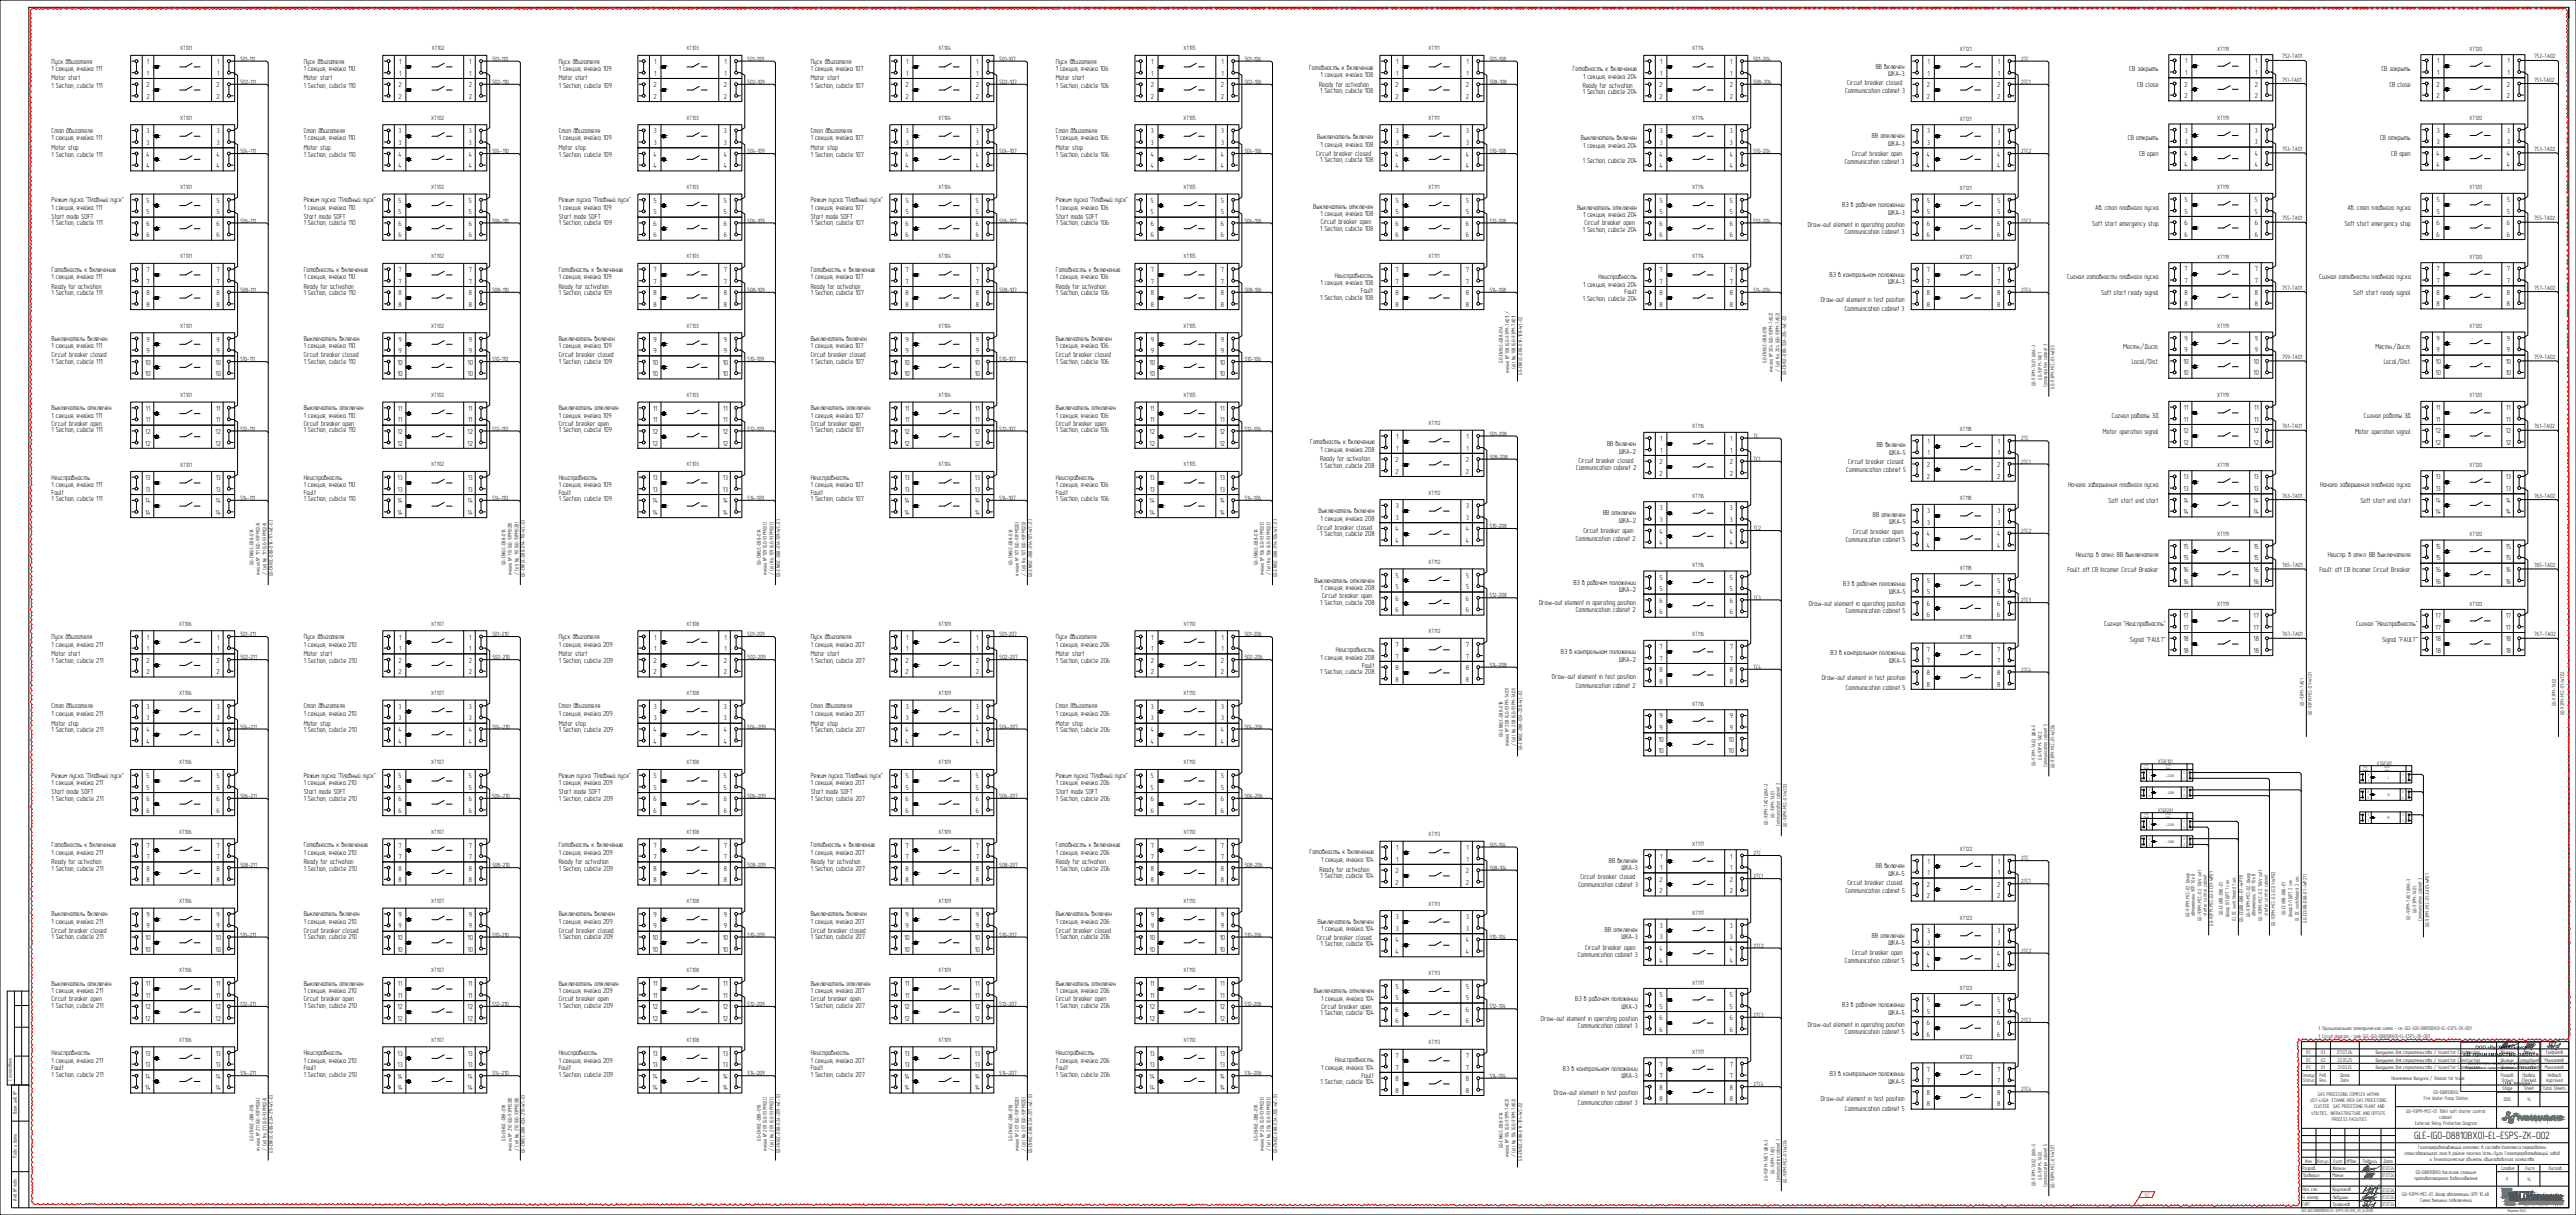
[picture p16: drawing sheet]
<svg xmlns="http://www.w3.org/2000/svg" width="1783mm" height="841mm" viewBox="0 0 1783 841" stroke-linecap="round" stroke-linejoin="round" font-family="sans-serif">
<defs><g id="words">
<text font-size="7.3" x="1671" y="789">GLE-(G0-D8810BX0)-EL-ESPS-ZK-002</text>
<g font-size="5.1">
<text x="36" y="44">Пуск двигателя</text>
<text x="102" y="44">1</text>
<text x="150" y="44">1</text>
<text x="210" y="44">Пуск двигателя</text>
<text x="276" y="44">1</text>
<text x="325" y="44">1</text>
<text x="387" y="44">Пуск двигателя</text>
<text x="453" y="44">1</text>
<text x="501" y="44">1</text>
<text x="561" y="44">Пуск двигателя</text>
<text x="627" y="44">1</text>
<text x="676" y="44">1</text>
<text x="731" y="44">Пуск двигателя</text>
<text x="797" y="44">1</text>
<text x="845" y="44">1</text>
<text x="966" y="44">1</text>
<text x="1015" y="44">1</text>
<text x="1149" y="44">1</text>
<text x="1198" y="44">1</text>
<text x="1298" y="48">ВВ включен</text>
<text x="1334" y="44">1</text>
<text x="1383" y="44">1</text>
<text x="1512" y="44">1</text>
<text x="1561" y="44">1</text>
<text x="1687" y="44">1</text>
<text x="1735" y="44">1</text>
<text x="36" y="49">1 секция, ячейка 111</text>
<text x="102" y="52">1</text>
<text x="150" y="52">1</text>
<text x="210" y="49">1 секция, ячейка 110</text>
<text x="276" y="52">1</text>
<text x="325" y="52">1</text>
<text x="387" y="49">1 секция, ячейка 109</text>
<text x="453" y="52">1</text>
<text x="501" y="52">1</text>
<text x="561" y="49">1 секция, ячейка 107</text>
<text x="627" y="52">1</text>
<text x="676" y="52">1</text>
<text x="731" y="49">1 секция, ячейка 106</text>
<text x="797" y="52">1</text>
<text x="845" y="52">1</text>
<text x="906" y="48">Готовность к включению</text>
<text x="914" y="54">1 секция, ячейка 108</text>
<text x="966" y="52">1</text>
<text x="1015" y="52">1</text>
<text x="1089" y="49">Готовность к включению</text>
<text x="1149" y="52">1</text>
<text x="1198" y="52">1</text>
<text x="1307" y="53">ШКА-3</text>
<text x="1334" y="52">1</text>
<text x="1383" y="52">1</text>
<text x="1474" y="49">CB закрыть</text>
<text x="1512" y="52">1</text>
<text x="1561" y="52">1</text>
<text x="1648" y="49">CB закрыть</text>
<text x="1687" y="52">1</text>
<text x="1735" y="52">1</text>
<text x="36" y="55">Motor start</text>
<text x="210" y="55">Motor start</text>
<text x="387" y="55">Motor start</text>
<text x="561" y="55">Motor start</text>
<text x="731" y="55">Motor start</text>
<text x="1096" y="54">1 секция, ячейка 204</text>
<text x="1279" y="59">Circuit breaker closed</text>
<text x="1512" y="60">2</text>
<text x="1561" y="60">2</text>
<text x="1686" y="60">2</text>
<text x="1735" y="60">2</text>
<text x="36" y="61">1 Section, cubicle 111</text>
<text x="101" y="60">2</text>
<text x="150" y="60">2</text>
<text x="210" y="61">1 Section, cubicle 110</text>
<text x="276" y="60">2</text>
<text x="324" y="60">2</text>
<text x="387" y="61">1 Section, cubicle 109</text>
<text x="452" y="60">2</text>
<text x="501" y="60">2</text>
<text x="561" y="61">1 Section, cubicle 107</text>
<text x="627" y="60">2</text>
<text x="675" y="60">2</text>
<text x="731" y="61">1 Section, cubicle 106</text>
<text x="796" y="60">2</text>
<text x="845" y="60">2</text>
<text x="913" y="60">Ready for activation</text>
<text x="914" y="65">1 Section, cubicle 108</text>
<text x="966" y="60">2</text>
<text x="1015" y="60">2</text>
<text x="1096" y="61">Ready for activation</text>
<text x="1096" y="65">1 Section, cubicle 204</text>
<text x="1149" y="60">2</text>
<text x="1197" y="60">2</text>
<text x="1277" y="64">Communication cabinet 3</text>
<text x="1334" y="60">2</text>
<text x="1382" y="60">2</text>
<text x="1479" y="60">CB close</text>
<text x="1654" y="60">CB close</text>
<text x="101" y="68">2</text>
<text x="150" y="68">2</text>
<text x="276" y="68">2</text>
<text x="324" y="68">2</text>
<text x="452" y="68">2</text>
<text x="501" y="68">2</text>
<text x="627" y="68">2</text>
<text x="675" y="68">2</text>
<text x="796" y="68">2</text>
<text x="845" y="68">2</text>
<text x="966" y="68">2</text>
<text x="1015" y="68">2</text>
<text x="1149" y="68">2</text>
<text x="1197" y="68">2</text>
<text x="1334" y="68">2</text>
<text x="1382" y="68">2</text>
<text x="1512" y="68">2</text>
<text x="1561" y="68">2</text>
<text x="1686" y="68">2</text>
<text x="1735" y="68">2</text>
<text x="36" y="92">Стоп двигателя</text>
<text x="101" y="92">3</text>
<text x="150" y="92">3</text>
<text x="210" y="92">Стоп двигателя</text>
<text x="276" y="92">3</text>
<text x="325" y="92">3</text>
<text x="387" y="92">Стоп двигателя</text>
<text x="453" y="92">3</text>
<text x="501" y="92">3</text>
<text x="561" y="92">Стоп двигателя</text>
<text x="627" y="92">3</text>
<text x="675" y="92">3</text>
<text x="731" y="92">Стоп двигателя</text>
<text x="797" y="92">3</text>
<text x="845" y="92">3</text>
<text x="966" y="92">3</text>
<text x="1015" y="92">3</text>
<text x="1149" y="92">3</text>
<text x="1197" y="92">3</text>
<text x="1296" y="96">ВВ отключен</text>
<text x="1334" y="92">3</text>
<text x="1382" y="92">3</text>
<text x="1512" y="92">3</text>
<text x="1561" y="92">3</text>
<text x="1687" y="92">3</text>
<text x="1735" y="92">3</text>
<text x="36" y="97">1 секция, ячейка 111</text>
<text x="101" y="100">3</text>
<text x="150" y="100">3</text>
<text x="210" y="97">1 секция, ячейка 110</text>
<text x="276" y="100">3</text>
<text x="325" y="100">3</text>
<text x="387" y="97">1 секция, ячейка 109</text>
<text x="453" y="100">3</text>
<text x="501" y="100">3</text>
<text x="561" y="97">1 секция, ячейка 107</text>
<text x="627" y="100">3</text>
<text x="675" y="100">3</text>
<text x="731" y="97">1 секция, ячейка 106</text>
<text x="797" y="100">3</text>
<text x="845" y="100">3</text>
<text x="912" y="96">Выключатель включен</text>
<text x="914" y="102">1 секция, ячейка 108</text>
<text x="966" y="100">3</text>
<text x="1015" y="100">3</text>
<text x="1094" y="97">Выключатель включен</text>
<text x="1149" y="100">3</text>
<text x="1197" y="100">3</text>
<text x="1307" y="101">ШКА-3</text>
<text x="1334" y="100">3</text>
<text x="1382" y="100">3</text>
<text x="1473" y="97">CB открыть</text>
<text x="1512" y="100">3</text>
<text x="1561" y="100">3</text>
<text x="1647" y="97">CB открыть</text>
<text x="1687" y="100">3</text>
<text x="1735" y="100">3</text>
<text x="36" y="104">Motor stop</text>
<text x="210" y="104">Motor stop</text>
<text x="387" y="104">Motor stop</text>
<text x="561" y="104">Motor stop</text>
<text x="731" y="104">Motor stop</text>
<text x="911" y="108">Circuit breaker closed</text>
<text x="1096" y="102">1 секция, ячейка 204</text>
<text x="1282" y="108">Circuit breaker open</text>
<text x="1512" y="108">4</text>
<text x="1561" y="108">4</text>
<text x="1686" y="108">4</text>
<text x="1735" y="108">4</text>
<text x="36" y="108">1 Section, cubicle 111</text>
<text x="101" y="108">4</text>
<text x="150" y="108">4</text>
<text x="210" y="108">1 Section, cubicle 110</text>
<text x="276" y="108">4</text>
<text x="324" y="108">4</text>
<text x="387" y="108">1 Section, cubicle 109</text>
<text x="452" y="108">4</text>
<text x="501" y="108">4</text>
<text x="561" y="108">1 Section, cubicle 107</text>
<text x="627" y="108">4</text>
<text x="675" y="108">4</text>
<text x="731" y="108">1 Section, cubicle 106</text>
<text x="796" y="108">4</text>
<text x="845" y="108">4</text>
<text x="914" y="112">1 Section, cubicle 108</text>
<text x="966" y="108">4</text>
<text x="1015" y="108">4</text>
<text x="1096" y="113">1 Section, cubicle 204</text>
<text x="1149" y="108">4</text>
<text x="1197" y="108">4</text>
<text x="1277" y="113">Communication cabinet 3</text>
<text x="1334" y="108">4</text>
<text x="1382" y="108">4</text>
<text x="1481" y="108">CB open</text>
<text x="1655" y="108">CB open</text>
<text x="101" y="116">4</text>
<text x="150" y="116">4</text>
<text x="276" y="116">4</text>
<text x="324" y="116">4</text>
<text x="452" y="116">4</text>
<text x="501" y="116">4</text>
<text x="627" y="116">4</text>
<text x="675" y="116">4</text>
<text x="796" y="116">4</text>
<text x="845" y="116">4</text>
<text x="966" y="116">4</text>
<text x="1015" y="116">4</text>
<text x="1149" y="116">4</text>
<text x="1197" y="116">4</text>
<text x="1334" y="116">4</text>
<text x="1382" y="116">4</text>
<text x="1512" y="116">4</text>
<text x="1561" y="116">4</text>
<text x="1686" y="116">4</text>
<text x="1735" y="116">4</text>
<text x="36" y="140">Режим пуска &quot;Плавный пуск&quot;</text>
<text x="101" y="140">5</text>
<text x="150" y="140">5</text>
<text x="210" y="140">Режим пуска &quot;Плавный пуск&quot;</text>
<text x="276" y="140">5</text>
<text x="325" y="140">5</text>
<text x="387" y="140">Режим пуска &quot;Плавный пуск&quot;</text>
<text x="453" y="140">5</text>
<text x="501" y="140">5</text>
<text x="561" y="140">Режим пуска &quot;Плавный пуск&quot;</text>
<text x="627" y="140">5</text>
<text x="675" y="140">5</text>
<text x="731" y="140">Режим пуска &quot;Плавный пуск&quot;</text>
<text x="797" y="140">5</text>
<text x="845" y="140">5</text>
<text x="966" y="140">5</text>
<text x="1015" y="140">5</text>
<text x="1149" y="140">5</text>
<text x="1197" y="140">5</text>
<text x="1275" y="144">ВЭ в рабочем положении</text>
<text x="1334" y="140">5</text>
<text x="1382" y="140">5</text>
<text x="1512" y="140">5</text>
<text x="1561" y="140">5</text>
<text x="1687" y="140">5</text>
<text x="1735" y="140">5</text>
<text x="36" y="145">1 секция, ячейка 111</text>
<text x="101" y="148">5</text>
<text x="150" y="148">5</text>
<text x="210" y="145">1 секция, ячейка 110</text>
<text x="276" y="148">5</text>
<text x="325" y="148">5</text>
<text x="387" y="145">1 секция, ячейка 109</text>
<text x="453" y="148">5</text>
<text x="501" y="148">5</text>
<text x="561" y="145">1 секция, ячейка 107</text>
<text x="627" y="148">5</text>
<text x="675" y="148">5</text>
<text x="731" y="145">1 секция, ячейка 106</text>
<text x="797" y="148">5</text>
<text x="845" y="148">5</text>
<text x="909" y="144">Выключатель отключен</text>
<text x="914" y="150">1 секция, ячейка 108</text>
<text x="966" y="148">5</text>
<text x="1015" y="148">5</text>
<text x="1092" y="145">Выключатель отключен</text>
<text x="1149" y="148">5</text>
<text x="1197" y="148">5</text>
<text x="1307" y="149">ШКА-3</text>
<text x="1334" y="148">5</text>
<text x="1382" y="148">5</text>
<text x="1450" y="145">Ав. стоп плавного пуска</text>
<text x="1512" y="148">5</text>
<text x="1561" y="148">5</text>
<text x="1625" y="145">Ав. стоп плавного пуска</text>
<text x="1687" y="148">5</text>
<text x="1735" y="148">5</text>
<text x="36" y="151">Start mode SOFT</text>
<text x="36" y="156">1 Section, cubicle 111</text>
<text x="210" y="151">Start mode SOFT</text>
<text x="210" y="156">1 Section, cubicle 110</text>
<text x="387" y="151">Start mode SOFT</text>
<text x="387" y="156">1 Section, cubicle 109</text>
<text x="561" y="151">Start mode SOFT</text>
<text x="561" y="156">1 Section, cubicle 107</text>
<text x="731" y="151">Start mode SOFT</text>
<text x="731" y="156">1 Section, cubicle 106</text>
<text x="914" y="155">Circuit breaker open</text>
<text x="1096" y="150">1 секция, ячейка 204</text>
<text x="1097" y="156">Circuit breaker open</text>
<text x="1512" y="156">6</text>
<text x="1561" y="156">6</text>
<text x="1686" y="156">6</text>
<text x="1735" y="156">6</text>
<text x="101" y="156">6</text>
<text x="150" y="156">6</text>
<text x="276" y="156">6</text>
<text x="324" y="156">6</text>
<text x="452" y="156">6</text>
<text x="501" y="156">6</text>
<text x="627" y="156">6</text>
<text x="675" y="156">6</text>
<text x="796" y="156">6</text>
<text x="845" y="156">6</text>
<text x="914" y="160">1 Section, cubicle 108</text>
<text x="966" y="156">6</text>
<text x="1015" y="156">6</text>
<text x="1096" y="160">1 Section, cubicle 204</text>
<text x="1149" y="156">6</text>
<text x="1197" y="156">6</text>
<text x="1251" y="157">Draw-out element in operating position</text>
<text x="1334" y="156">6</text>
<text x="1382" y="156">6</text>
<text x="1448" y="156">Soft start emergency stop</text>
<text x="1623" y="156">Soft start emergency stop</text>
<text x="101" y="164">6</text>
<text x="150" y="164">6</text>
<text x="276" y="164">6</text>
<text x="324" y="164">6</text>
<text x="452" y="164">6</text>
<text x="501" y="164">6</text>
<text x="627" y="164">6</text>
<text x="675" y="164">6</text>
<text x="796" y="164">6</text>
<text x="845" y="164">6</text>
<text x="966" y="164">6</text>
<text x="1015" y="164">6</text>
<text x="1149" y="164">6</text>
<text x="1197" y="164">6</text>
<text x="1277" y="162">Communication cabinet 3</text>
<text x="1334" y="164">6</text>
<text x="1382" y="164">6</text>
<text x="1512" y="164">6</text>
<text x="1561" y="164">6</text>
<text x="1686" y="164">6</text>
<text x="1735" y="164">6</text>
<text x="36" y="188">Готовность к включению</text>
<text x="101" y="188">7</text>
<text x="150" y="188">7</text>
<text x="210" y="188">Готовность к включению</text>
<text x="276" y="188">7</text>
<text x="324" y="188">7</text>
<text x="387" y="188">Готовность к включению</text>
<text x="452" y="188">7</text>
<text x="501" y="188">7</text>
<text x="561" y="188">Готовность к включению</text>
<text x="627" y="188">7</text>
<text x="675" y="188">7</text>
<text x="731" y="188">Готовность к включению</text>
<text x="796" y="188">7</text>
<text x="845" y="188">7</text>
<text x="966" y="188">7</text>
<text x="1015" y="188">7</text>
<text x="1149" y="188">7</text>
<text x="1197" y="188">7</text>
<text x="1266" y="192">ВЭ в контрольном положении</text>
<text x="1334" y="188">7</text>
<text x="1382" y="188">7</text>
<text x="1512" y="188">7</text>
<text x="1561" y="188">7</text>
<text x="1686" y="188">7</text>
<text x="1735" y="188">7</text>
<text x="36" y="193">1 секция, ячейка 111</text>
<text x="101" y="196">7</text>
<text x="150" y="196">7</text>
<text x="210" y="193">1 секция, ячейка 110</text>
<text x="276" y="196">7</text>
<text x="324" y="196">7</text>
<text x="387" y="193">1 секция, ячейка 109</text>
<text x="452" y="196">7</text>
<text x="501" y="196">7</text>
<text x="561" y="193">1 секция, ячейка 107</text>
<text x="627" y="196">7</text>
<text x="675" y="196">7</text>
<text x="731" y="193">1 секция, ячейка 106</text>
<text x="796" y="196">7</text>
<text x="845" y="196">7</text>
<text x="914" y="198">1 секция, ячейка 108</text>
<text x="924" y="192">Неисправность</text>
<text x="966" y="196">7</text>
<text x="1015" y="196">7</text>
<text x="1106" y="193">Неисправность</text>
<text x="1149" y="196">7</text>
<text x="1197" y="196">7</text>
<text x="1307" y="197">ШКА-3</text>
<text x="1334" y="196">7</text>
<text x="1382" y="196">7</text>
<text x="1431" y="193">Сигнал готовности плавного пуска</text>
<text x="1512" y="196">7</text>
<text x="1561" y="196">7</text>
<text x="1605" y="193">Сигнал готовности плавного пуска</text>
<text x="1686" y="196">7</text>
<text x="1735" y="196">7</text>
<text x="36" y="200">Ready for activation</text>
<text x="210" y="200">Ready for activation</text>
<text x="387" y="200">Ready for activation</text>
<text x="561" y="200">Ready for activation</text>
<text x="731" y="200">Ready for activation</text>
<text x="942" y="203">Fault</text>
<text x="1096" y="198">1 секция, ячейка 204</text>
<text x="1124" y="204">Fault</text>
<text x="1512" y="204">8</text>
<text x="1561" y="204">8</text>
<text x="1686" y="204">8</text>
<text x="1735" y="204">8</text>
<text x="36" y="204">1 Section, cubicle 111</text>
<text x="101" y="204">8</text>
<text x="150" y="204">8</text>
<text x="210" y="204">1 Section, cubicle 110</text>
<text x="276" y="204">8</text>
<text x="324" y="204">8</text>
<text x="387" y="204">1 Section, cubicle 109</text>
<text x="452" y="204">8</text>
<text x="501" y="204">8</text>
<text x="561" y="204">1 Section, cubicle 107</text>
<text x="627" y="204">8</text>
<text x="675" y="204">8</text>
<text x="731" y="204">1 Section, cubicle 106</text>
<text x="796" y="204">8</text>
<text x="845" y="204">8</text>
<text x="914" y="207">1 Section, cubicle 108</text>
<text x="966" y="204">8</text>
<text x="1015" y="204">8</text>
<text x="1096" y="208">1 Section, cubicle 204</text>
<text x="1149" y="204">8</text>
<text x="1197" y="204">8</text>
<text x="1260" y="209">Draw-out element in test position</text>
<text x="1334" y="204">8</text>
<text x="1382" y="204">8</text>
<text x="1454" y="204">Soft start ready signal</text>
<text x="1629" y="204">Soft start ready signal</text>
<text x="101" y="212">8</text>
<text x="150" y="212">8</text>
<text x="276" y="212">8</text>
<text x="324" y="212">8</text>
<text x="452" y="212">8</text>
<text x="501" y="212">8</text>
<text x="627" y="212">8</text>
<text x="675" y="212">8</text>
<text x="796" y="212">8</text>
<text x="845" y="212">8</text>
<text x="966" y="212">8</text>
<text x="1015" y="212">8</text>
<text x="1149" y="212">8</text>
<text x="1197" y="212">8</text>
<text x="1277" y="215">Communication cabinet 3</text>
<text x="1334" y="212">8</text>
<text x="1382" y="212">8</text>
<text x="1512" y="212">8</text>
<text x="1561" y="212">8</text>
<text x="1686" y="212">8</text>
<text x="1735" y="212">8</text>
<text x="36" y="236">Выключатель включен</text>
<text x="101" y="236">9</text>
<text x="150" y="236">9</text>
<text x="210" y="236">Выключатель включен</text>
<text x="276" y="236">9</text>
<text x="324" y="236">9</text>
<text x="387" y="236">Выключатель включен</text>
<text x="452" y="236">9</text>
<text x="501" y="236">9</text>
<text x="561" y="236">Выключатель включен</text>
<text x="627" y="236">9</text>
<text x="675" y="236">9</text>
<text x="731" y="236">Выключатель включен</text>
<text x="796" y="236">9</text>
<text x="845" y="236">9</text>
<text x="1512" y="236">9</text>
<text x="1561" y="236">9</text>
<text x="1686" y="236">9</text>
<text x="1735" y="236">9</text>
<text x="36" y="241">1 секция, ячейка 111</text>
<text x="101" y="244">9</text>
<text x="150" y="244">9</text>
<text x="210" y="241">1 секция, ячейка 110</text>
<text x="276" y="244">9</text>
<text x="324" y="244">9</text>
<text x="387" y="241">1 секция, ячейка 109</text>
<text x="452" y="244">9</text>
<text x="501" y="244">9</text>
<text x="561" y="241">1 секция, ячейка 107</text>
<text x="627" y="244">9</text>
<text x="675" y="244">9</text>
<text x="731" y="241">1 секция, ячейка 106</text>
<text x="796" y="244">9</text>
<text x="845" y="244">9</text>
<text x="1470" y="241">Местн./Дист.</text>
<text x="1512" y="244">9</text>
<text x="1561" y="244">9</text>
<text x="1644" y="241">Местн./Дист.</text>
<text x="1686" y="244">9</text>
<text x="1735" y="244">9</text>
<text x="36" y="247">Circuit breaker closed</text>
<text x="36" y="252">1 Section, cubicle 111</text>
<text x="210" y="247">Circuit breaker closed</text>
<text x="210" y="252">1 Section, cubicle 110</text>
<text x="387" y="247">Circuit breaker closed</text>
<text x="387" y="252">1 Section, cubicle 109</text>
<text x="561" y="247">Circuit breaker closed</text>
<text x="561" y="252">1 Section, cubicle 107</text>
<text x="731" y="247">Circuit breaker closed</text>
<text x="731" y="252">1 Section, cubicle 106</text>
<text x="1511" y="252">10</text>
<text x="1560" y="252">10</text>
<text x="1686" y="252">10</text>
<text x="1734" y="252">10</text>
<text x="101" y="252">10</text>
<text x="149" y="252">10</text>
<text x="275" y="252">10</text>
<text x="324" y="252">10</text>
<text x="452" y="252">10</text>
<text x="500" y="252">10</text>
<text x="626" y="252">10</text>
<text x="675" y="252">10</text>
<text x="796" y="252">10</text>
<text x="844" y="252">10</text>
<text x="1475" y="252">Local/Dist.</text>
<text x="1650" y="252">Local/Dist.</text>
<text x="101" y="260">10</text>
<text x="149" y="260">10</text>
<text x="275" y="260">10</text>
<text x="324" y="260">10</text>
<text x="452" y="260">10</text>
<text x="500" y="260">10</text>
<text x="626" y="260">10</text>
<text x="675" y="260">10</text>
<text x="796" y="260">10</text>
<text x="844" y="260">10</text>
<text x="1511" y="260">10</text>
<text x="1560" y="260">10</text>
<text x="1686" y="260">10</text>
<text x="1734" y="260">10</text>
<text x="36" y="284">Выключатель отключен</text>
<text x="101" y="284">11</text>
<text x="150" y="284">11</text>
<text x="210" y="284">Выключатель отключен</text>
<text x="275" y="284">11</text>
<text x="324" y="284">11</text>
<text x="387" y="284">Выключатель отключен</text>
<text x="452" y="284">11</text>
<text x="501" y="284">11</text>
<text x="561" y="284">Выключатель отключен</text>
<text x="626" y="284">11</text>
<text x="675" y="284">11</text>
<text x="731" y="284">Выключатель отключен</text>
<text x="796" y="284">11</text>
<text x="845" y="284">11</text>
<text x="1512" y="284">11</text>
<text x="1560" y="284">11</text>
<text x="1686" y="284">11</text>
<text x="1735" y="284">11</text>
<text x="36" y="289">1 секция, ячейка 111</text>
<text x="101" y="292">11</text>
<text x="150" y="292">11</text>
<text x="210" y="289">1 секция, ячейка 110</text>
<text x="275" y="292">11</text>
<text x="324" y="292">11</text>
<text x="387" y="289">1 секция, ячейка 109</text>
<text x="452" y="292">11</text>
<text x="501" y="292">11</text>
<text x="561" y="289">1 секция, ячейка 107</text>
<text x="626" y="292">11</text>
<text x="675" y="292">11</text>
<text x="731" y="289">1 секция, ячейка 106</text>
<text x="796" y="292">11</text>
<text x="845" y="292">11</text>
<text x="1462" y="289">Сигнал работы ЭД</text>
<text x="1512" y="292">11</text>
<text x="1560" y="292">11</text>
<text x="1636" y="289">Сигнал работы ЭД</text>
<text x="1686" y="292">11</text>
<text x="1735" y="292">11</text>
<text x="36" y="295">Circuit breaker open</text>
<text x="36" y="299">1 Section, cubicle 111</text>
<text x="210" y="295">Circuit breaker open</text>
<text x="210" y="299">1 Section, cubicle 110</text>
<text x="387" y="295">Circuit breaker open</text>
<text x="387" y="299">1 Section, cubicle 109</text>
<text x="561" y="295">Circuit breaker open</text>
<text x="561" y="299">1 Section, cubicle 107</text>
<text x="731" y="295">Circuit breaker open</text>
<text x="731" y="299">1 Section, cubicle 106</text>
<text x="1511" y="300">12</text>
<text x="1560" y="300">12</text>
<text x="1686" y="300">12</text>
<text x="1734" y="300">12</text>
<text x="101" y="300">12</text>
<text x="149" y="300">12</text>
<text x="275" y="300">12</text>
<text x="324" y="300">12</text>
<text x="452" y="300">12</text>
<text x="500" y="300">12</text>
<text x="626" y="300">12</text>
<text x="675" y="300">12</text>
<text x="796" y="300">12</text>
<text x="844" y="300">12</text>
<text x="966" y="304">1</text>
<text x="1015" y="304">1</text>
<text x="1149" y="305">1</text>
<text x="1198" y="305">1</text>
<text x="1456" y="300">Motor operation signal</text>
<text x="1630" y="300">Motor operation signal</text>
<text x="101" y="308">12</text>
<text x="149" y="308">12</text>
<text x="275" y="308">12</text>
<text x="324" y="308">12</text>
<text x="452" y="308">12</text>
<text x="500" y="308">12</text>
<text x="626" y="308">12</text>
<text x="675" y="308">12</text>
<text x="796" y="308">12</text>
<text x="844" y="308">12</text>
<text x="907" y="307">Готовность к включению</text>
<text x="966" y="312">1</text>
<text x="1015" y="312">1</text>
<text x="1112" y="309">ВВ включен</text>
<text x="1299" y="310">ВВ включен</text>
<text x="1334" y="307">1</text>
<text x="1383" y="307">1</text>
<text x="1511" y="308">12</text>
<text x="1560" y="308">12</text>
<text x="1686" y="308">12</text>
<text x="1734" y="308">12</text>
<text x="914" y="313">1 секция, ячейка 208</text>
<text x="1121" y="314">ШКА-2</text>
<text x="1149" y="313">1</text>
<text x="1198" y="313">1</text>
<text x="1308" y="315">ШКА-5</text>
<text x="1334" y="315">1</text>
<text x="1383" y="315">1</text>
<text x="914" y="319">Ready for activation</text>
<text x="914" y="324">1 Section, cubicle 208</text>
<text x="966" y="320">2</text>
<text x="1015" y="320">2</text>
<text x="1093" y="320">Circuit breaker closed</text>
<text x="1149" y="321">2</text>
<text x="1197" y="321">2</text>
<text x="1279" y="321">Circuit breaker closed</text>
<text x="1334" y="323">2</text>
<text x="1382" y="323">2</text>
<text x="966" y="328">2</text>
<text x="1015" y="328">2</text>
<text x="1091" y="326">Communication cabinet 2</text>
<text x="1149" y="329">2</text>
<text x="1197" y="329">2</text>
<text x="1278" y="326">Communication cabinet 5</text>
<text x="36" y="332">Неисправность</text>
<text x="101" y="332">13</text>
<text x="149" y="332">13</text>
<text x="210" y="332">Неисправность</text>
<text x="275" y="332">13</text>
<text x="324" y="332">13</text>
<text x="387" y="332">Неисправность</text>
<text x="452" y="332">13</text>
<text x="500" y="332">13</text>
<text x="561" y="332">Неисправность</text>
<text x="626" y="332">13</text>
<text x="675" y="332">13</text>
<text x="731" y="332">Неисправность</text>
<text x="796" y="332">13</text>
<text x="844" y="332">13</text>
<text x="1334" y="331">2</text>
<text x="1382" y="331">2</text>
<text x="1511" y="332">13</text>
<text x="1560" y="332">13</text>
<text x="1686" y="332">13</text>
<text x="1734" y="332">13</text>
<text x="36" y="337">1 секция, ячейка 111</text>
<text x="101" y="340">13</text>
<text x="149" y="340">13</text>
<text x="210" y="337">1 секция, ячейка 110</text>
<text x="275" y="340">13</text>
<text x="324" y="340">13</text>
<text x="387" y="337">1 секция, ячейка 109</text>
<text x="452" y="340">13</text>
<text x="500" y="340">13</text>
<text x="561" y="337">1 секция, ячейка 107</text>
<text x="626" y="340">13</text>
<text x="675" y="340">13</text>
<text x="731" y="337">1 секция, ячейка 106</text>
<text x="796" y="340">13</text>
<text x="844" y="340">13</text>
<text x="1431" y="337">Начало завершения плавного пуска</text>
<text x="1511" y="340">13</text>
<text x="1560" y="340">13</text>
<text x="1606" y="337">Начало завершения плавного пуска</text>
<text x="1686" y="340">13</text>
<text x="1734" y="340">13</text>
<text x="36" y="343">Fault</text>
<text x="36" y="347">1 Section, cubicle 111</text>
<text x="210" y="343">Fault</text>
<text x="210" y="347">1 Section, cubicle 110</text>
<text x="387" y="347">1 Section, cubicle 109</text>
<text x="387" y="343">Fault</text>
<text x="561" y="347">1 Section, cubicle 107</text>
<text x="561" y="343">Fault</text>
<text x="731" y="347">1 Section, cubicle 106</text>
<text x="731" y="343">Fault</text>
<text x="1511" y="348">14</text>
<text x="1560" y="348">14</text>
<text x="1686" y="348">14</text>
<text x="1734" y="348">14</text>
<text x="101" y="348">14</text>
<text x="149" y="348">14</text>
<text x="275" y="348">14</text>
<text x="324" y="348">14</text>
<text x="452" y="348">14</text>
<text x="500" y="348">14</text>
<text x="626" y="348">14</text>
<text x="675" y="348">14</text>
<text x="796" y="348">14</text>
<text x="844" y="348">14</text>
<text x="966" y="352">3</text>
<text x="1015" y="352">3</text>
<text x="1149" y="353">3</text>
<text x="1197" y="353">3</text>
<text x="1459" y="348">Soft start end start</text>
<text x="1634" y="348">Soft start end start</text>
<text x="101" y="356">14</text>
<text x="149" y="356">14</text>
<text x="275" y="356">14</text>
<text x="324" y="356">14</text>
<text x="452" y="356">14</text>
<text x="500" y="356">14</text>
<text x="626" y="356">14</text>
<text x="675" y="356">14</text>
<text x="796" y="356">14</text>
<text x="844" y="356">14</text>
<text x="913" y="355">Выключатель включен</text>
<text x="966" y="360">3</text>
<text x="1015" y="360">3</text>
<text x="1110" y="357">ВВ отключен</text>
<text x="1296" y="358">ВВ отключен</text>
<text x="1334" y="355">3</text>
<text x="1382" y="355">3</text>
<text x="1511" y="356">14</text>
<text x="1560" y="356">14</text>
<text x="1686" y="356">14</text>
<text x="1734" y="356">14</text>
<text x="914" y="361">1 секция, ячейка 208</text>
<text x="1121" y="362">ШКА-2</text>
<text x="1149" y="361">3</text>
<text x="1197" y="361">3</text>
<text x="1308" y="363">ШКА-5</text>
<text x="1334" y="363">3</text>
<text x="1382" y="363">3</text>
<text x="912" y="367">Circuit breaker closed</text>
<text x="914" y="371">1 Section, cubicle 208</text>
<text x="966" y="368">4</text>
<text x="1015" y="368">4</text>
<text x="1096" y="369">Circuit breaker open</text>
<text x="1149" y="369">4</text>
<text x="1197" y="369">4</text>
<text x="1283" y="370">Circuit breaker open</text>
<text x="1334" y="371">4</text>
<text x="1382" y="371">4</text>
<text x="966" y="376">4</text>
<text x="1015" y="376">4</text>
<text x="1091" y="374">Communication cabinet 2</text>
<text x="1149" y="377">4</text>
<text x="1197" y="377">4</text>
<text x="1278" y="375">Communication cabinet 5</text>
<text x="1334" y="379">4</text>
<text x="1382" y="379">4</text>
<text x="1511" y="380">15</text>
<text x="1560" y="380">15</text>
<text x="1686" y="380">15</text>
<text x="1734" y="380">15</text>
<text x="1437" y="385">Неиспр. в откл. ВВ выключателя</text>
<text x="1511" y="388">15</text>
<text x="1560" y="388">15</text>
<text x="1611" y="385">Неиспр. в откл. ВВ выключателя</text>
<text x="1686" y="388">15</text>
<text x="1734" y="388">15</text>
<text x="1511" y="396">16</text>
<text x="1560" y="396">16</text>
<text x="1686" y="396">16</text>
<text x="1734" y="396">16</text>
<text x="966" y="400">5</text>
<text x="1015" y="400">5</text>
<text x="1149" y="401">5</text>
<text x="1197" y="401">5</text>
<text x="1431" y="396">Fault. off CB Incomer Circuit Breaker</text>
<text x="1605" y="396">Fault. off CB Incomer Circuit Breaker</text>
<text x="910" y="403">Выключатель отключен</text>
<text x="966" y="408">5</text>
<text x="1015" y="408">5</text>
<text x="1089" y="405">ВЭ в рабочем положении</text>
<text x="1276" y="406">ВЭ в рабочем положении</text>
<text x="1334" y="403">5</text>
<text x="1382" y="403">5</text>
<text x="1511" y="404">16</text>
<text x="1560" y="404">16</text>
<text x="1686" y="404">16</text>
<text x="1734" y="404">16</text>
<text x="914" y="409">1 секция, ячейка 208</text>
<text x="1121" y="410">ШКА-2</text>
<text x="1149" y="409">5</text>
<text x="1197" y="409">5</text>
<text x="1308" y="411">ШКА-5</text>
<text x="1334" y="411">5</text>
<text x="1382" y="411">5</text>
<text x="914" y="419">1 Section, cubicle 208</text>
<text x="915" y="414">Circuit breaker open</text>
<text x="966" y="416">6</text>
<text x="1015" y="416">6</text>
<text x="1065" y="418">Draw-out element in operating position</text>
<text x="1149" y="417">6</text>
<text x="1197" y="417">6</text>
<text x="1252" y="419">Draw-out element in operating position</text>
<text x="1334" y="419">6</text>
<text x="1382" y="419">6</text>
<text x="966" y="424">6</text>
<text x="1015" y="424">6</text>
<text x="1091" y="423">Communication cabinet 2</text>
<text x="1149" y="425">6</text>
<text x="1197" y="425">6</text>
<text x="1278" y="424">Communication cabinet 5</text>
<text x="1334" y="427">6</text>
<text x="1382" y="427">6</text>
<text x="1511" y="428">17</text>
<text x="1560" y="428">17</text>
<text x="1686" y="428">17</text>
<text x="1734" y="428">17</text>
<text x="1456" y="433">Сигнал &quot;Неисправность&quot;</text>
<text x="1511" y="436">17</text>
<text x="1560" y="436">17</text>
<text x="1631" y="433">Сигнал &quot;Неисправность&quot;</text>
<text x="1686" y="436">17</text>
<text x="1734" y="436">17</text>
<text x="36" y="442">Пуск двигателя</text>
<text x="102" y="443">1</text>
<text x="150" y="443">1</text>
<text x="210" y="442">Пуск двигателя</text>
<text x="276" y="443">1</text>
<text x="325" y="443">1</text>
<text x="387" y="442">Пуск двигателя</text>
<text x="453" y="443">1</text>
<text x="501" y="443">1</text>
<text x="561" y="442">Пуск двигателя</text>
<text x="627" y="443">1</text>
<text x="676" y="443">1</text>
<text x="731" y="442">Пуск двигателя</text>
<text x="797" y="443">1</text>
<text x="845" y="443">1</text>
<text x="1511" y="444">18</text>
<text x="1560" y="444">18</text>
<text x="1686" y="444">18</text>
<text x="1734" y="444">18</text>
<text x="36" y="448">1 секция, ячейка 211</text>
<text x="210" y="448">1 секция, ячейка 210</text>
<text x="387" y="448">1 секция, ячейка 209</text>
<text x="561" y="448">1 секция, ячейка 207</text>
<text x="731" y="448">1 секция, ячейка 206</text>
<text x="966" y="448">7</text>
<text x="1015" y="448">7</text>
<text x="1149" y="449">7</text>
<text x="1197" y="449">7</text>
<text x="1474" y="444">Signal &quot;FAULT&quot;</text>
<text x="1649" y="444">Signal &quot;FAULT&quot;</text>
<text x="36" y="454">Motor start</text>
<text x="102" y="451">1</text>
<text x="150" y="451">1</text>
<text x="210" y="454">Motor start</text>
<text x="276" y="451">1</text>
<text x="325" y="451">1</text>
<text x="387" y="454">Motor start</text>
<text x="453" y="451">1</text>
<text x="501" y="451">1</text>
<text x="561" y="454">Motor start</text>
<text x="627" y="451">1</text>
<text x="676" y="451">1</text>
<text x="731" y="454">Motor start</text>
<text x="797" y="451">1</text>
<text x="845" y="451">1</text>
<text x="925" y="451">Неисправность</text>
<text x="966" y="456">7</text>
<text x="1015" y="456">7</text>
<text x="1080" y="453">ВЭ в контрольном положении</text>
<text x="1267" y="454">ВЭ в контрольном положении</text>
<text x="1334" y="451">7</text>
<text x="1382" y="451">7</text>
<text x="1511" y="452">18</text>
<text x="1560" y="452">18</text>
<text x="1686" y="452">18</text>
<text x="1734" y="452">18</text>
<text x="36" y="459">1 Section, cubicle 211</text>
<text x="101" y="459">2</text>
<text x="150" y="459">2</text>
<text x="210" y="459">1 Section, cubicle 210</text>
<text x="276" y="459">2</text>
<text x="324" y="459">2</text>
<text x="387" y="459">1 Section, cubicle 209</text>
<text x="452" y="459">2</text>
<text x="501" y="459">2</text>
<text x="561" y="459">1 Section, cubicle 207</text>
<text x="627" y="459">2</text>
<text x="675" y="459">2</text>
<text x="731" y="459">1 Section, cubicle 206</text>
<text x="796" y="459">2</text>
<text x="845" y="459">2</text>
<text x="914" y="457">1 секция, ячейка 208</text>
<text x="1121" y="458">ШКА-2</text>
<text x="1149" y="457">7</text>
<text x="1197" y="457">7</text>
<text x="1308" y="459">ШКА-5</text>
<text x="1334" y="459">7</text>
<text x="1382" y="459">7</text>
<text x="101" y="467">2</text>
<text x="150" y="467">2</text>
<text x="276" y="467">2</text>
<text x="324" y="467">2</text>
<text x="452" y="467">2</text>
<text x="501" y="467">2</text>
<text x="627" y="467">2</text>
<text x="675" y="467">2</text>
<text x="796" y="467">2</text>
<text x="845" y="467">2</text>
<text x="914" y="466">1 Section, cubicle 208</text>
<text x="943" y="462">Fault</text>
<text x="966" y="464">8</text>
<text x="1015" y="464">8</text>
<text x="1149" y="465">8</text>
<text x="1197" y="465">8</text>
<text x="1334" y="467">8</text>
<text x="1382" y="467">8</text>
<text x="966" y="472">8</text>
<text x="1015" y="472">8</text>
<text x="1074" y="470">Draw-out element in test position</text>
<text x="1149" y="473">8</text>
<text x="1197" y="473">8</text>
<text x="1261" y="471">Draw-out element in test position</text>
<text x="1091" y="477">Communication cabinet 2</text>
<text x="1278" y="477">Communication cabinet 5</text>
<text x="1334" y="475">8</text>
<text x="1382" y="475">8</text>
<text x="36" y="490">Стоп двигателя</text>
<text x="101" y="491">3</text>
<text x="150" y="491">3</text>
<text x="210" y="490">Стоп двигателя</text>
<text x="276" y="491">3</text>
<text x="325" y="491">3</text>
<text x="387" y="490">Стоп двигателя</text>
<text x="453" y="491">3</text>
<text x="501" y="491">3</text>
<text x="561" y="490">Стоп двигателя</text>
<text x="627" y="491">3</text>
<text x="675" y="491">3</text>
<text x="731" y="490">Стоп двигателя</text>
<text x="797" y="491">3</text>
<text x="845" y="491">3</text>
<text x="36" y="495">1 секция, ячейка 211</text>
<text x="210" y="495">1 секция, ячейка 210</text>
<text x="387" y="495">1 секция, ячейка 209</text>
<text x="561" y="495">1 секция, ячейка 207</text>
<text x="731" y="495">1 секция, ячейка 206</text>
<text x="1149" y="497">9</text>
<text x="1197" y="497">9</text>
<text x="36" y="502">Motor stop</text>
<text x="101" y="499">3</text>
<text x="150" y="499">3</text>
<text x="210" y="502">Motor stop</text>
<text x="276" y="499">3</text>
<text x="325" y="499">3</text>
<text x="387" y="502">Motor stop</text>
<text x="453" y="499">3</text>
<text x="501" y="499">3</text>
<text x="561" y="502">Motor stop</text>
<text x="627" y="499">3</text>
<text x="675" y="499">3</text>
<text x="731" y="502">Motor stop</text>
<text x="797" y="499">3</text>
<text x="845" y="499">3</text>
<text x="36" y="507">1 Section, cubicle 211</text>
<text x="101" y="507">4</text>
<text x="150" y="507">4</text>
<text x="210" y="507">1 Section, cubicle 210</text>
<text x="276" y="507">4</text>
<text x="324" y="507">4</text>
<text x="387" y="507">1 Section, cubicle 209</text>
<text x="452" y="507">4</text>
<text x="501" y="507">4</text>
<text x="561" y="507">1 Section, cubicle 207</text>
<text x="627" y="507">4</text>
<text x="675" y="507">4</text>
<text x="731" y="507">1 Section, cubicle 206</text>
<text x="796" y="507">4</text>
<text x="845" y="507">4</text>
<text x="1149" y="505">9</text>
<text x="1197" y="505">9</text>
<text x="101" y="515">4</text>
<text x="150" y="515">4</text>
<text x="276" y="515">4</text>
<text x="324" y="515">4</text>
<text x="452" y="515">4</text>
<text x="501" y="515">4</text>
<text x="627" y="515">4</text>
<text x="675" y="515">4</text>
<text x="796" y="515">4</text>
<text x="845" y="515">4</text>
<text x="1148" y="513">10</text>
<text x="1196" y="513">10</text>
<text x="1148" y="521">10</text>
<text x="1196" y="521">10</text>
<text x="36" y="538">Режим пуска &quot;Плавный пуск&quot;</text>
<text x="101" y="539">5</text>
<text x="150" y="539">5</text>
<text x="210" y="538">Режим пуска &quot;Плавный пуск&quot;</text>
<text x="276" y="539">5</text>
<text x="325" y="539">5</text>
<text x="387" y="538">Режим пуска &quot;Плавный пуск&quot;</text>
<text x="453" y="539">5</text>
<text x="501" y="539">5</text>
<text x="561" y="538">Режим пуска &quot;Плавный пуск&quot;</text>
<text x="627" y="539">5</text>
<text x="675" y="539">5</text>
<text x="731" y="538">Режим пуска &quot;Плавный пуск&quot;</text>
<text x="797" y="539">5</text>
<text x="845" y="539">5</text>
<text x="36" y="544">1 секция, ячейка 211</text>
<text x="210" y="544">1 секция, ячейка 210</text>
<text x="387" y="544">1 секция, ячейка 209</text>
<text x="561" y="544">1 секция, ячейка 207</text>
<text x="731" y="544">1 секция, ячейка 206</text>
<text x="36" y="550">Start mode SOFT</text>
<text x="101" y="547">5</text>
<text x="150" y="547">5</text>
<text x="210" y="550">Start mode SOFT</text>
<text x="276" y="547">5</text>
<text x="325" y="547">5</text>
<text x="387" y="550">Start mode SOFT</text>
<text x="453" y="547">5</text>
<text x="501" y="547">5</text>
<text x="561" y="550">Start mode SOFT</text>
<text x="627" y="547">5</text>
<text x="675" y="547">5</text>
<text x="731" y="550">Start mode SOFT</text>
<text x="797" y="547">5</text>
<text x="845" y="547">5</text>
<text x="36" y="554">1 Section, cubicle 211</text>
<text x="101" y="555">6</text>
<text x="150" y="555">6</text>
<text x="210" y="554">1 Section, cubicle 210</text>
<text x="276" y="555">6</text>
<text x="324" y="555">6</text>
<text x="387" y="554">1 Section, cubicle 209</text>
<text x="452" y="555">6</text>
<text x="501" y="555">6</text>
<text x="561" y="554">1 Section, cubicle 207</text>
<text x="627" y="555">6</text>
<text x="675" y="555">6</text>
<text x="731" y="554">1 Section, cubicle 206</text>
<text x="796" y="555">6</text>
<text x="845" y="555">6</text>
<text x="101" y="563">6</text>
<text x="150" y="563">6</text>
<text x="276" y="563">6</text>
<text x="324" y="563">6</text>
<text x="452" y="563">6</text>
<text x="501" y="563">6</text>
<text x="627" y="563">6</text>
<text x="675" y="563">6</text>
<text x="796" y="563">6</text>
<text x="845" y="563">6</text>
<text x="36" y="586">Готовность к включению</text>
<text x="101" y="587">7</text>
<text x="150" y="587">7</text>
<text x="210" y="586">Готовность к включению</text>
<text x="276" y="587">7</text>
<text x="324" y="587">7</text>
<text x="387" y="586">Готовность к включению</text>
<text x="452" y="587">7</text>
<text x="501" y="587">7</text>
<text x="561" y="586">Готовность к включению</text>
<text x="627" y="587">7</text>
<text x="675" y="587">7</text>
<text x="731" y="586">Готовность к включению</text>
<text x="796" y="587">7</text>
<text x="845" y="587">7</text>
<text x="36" y="592">1 секция, ячейка 211</text>
<text x="210" y="592">1 секция, ячейка 210</text>
<text x="387" y="592">1 секция, ячейка 209</text>
<text x="561" y="592">1 секция, ячейка 207</text>
<text x="731" y="592">1 секция, ячейка 206</text>
<text x="906" y="591">Готовность к включению</text>
<text x="966" y="588">1</text>
<text x="1015" y="588">1</text>
<text x="36" y="598">Ready for activation</text>
<text x="101" y="595">7</text>
<text x="150" y="595">7</text>
<text x="210" y="598">Ready for activation</text>
<text x="276" y="595">7</text>
<text x="324" y="595">7</text>
<text x="387" y="598">Ready for activation</text>
<text x="452" y="595">7</text>
<text x="501" y="595">7</text>
<text x="561" y="598">Ready for activation</text>
<text x="627" y="595">7</text>
<text x="675" y="595">7</text>
<text x="731" y="598">Ready for activation</text>
<text x="796" y="595">7</text>
<text x="845" y="595">7</text>
<text x="914" y="597">1 секция, ячейка 104</text>
<text x="966" y="596">1</text>
<text x="1015" y="596">1</text>
<text x="1114" y="597">ВВ включен</text>
<text x="1149" y="594">1</text>
<text x="1198" y="594">1</text>
<text x="1334" y="598">1</text>
<text x="1383" y="598">1</text>
<text x="36" y="603">1 Section, cubicle 211</text>
<text x="101" y="603">8</text>
<text x="150" y="603">8</text>
<text x="210" y="603">1 Section, cubicle 210</text>
<text x="276" y="603">8</text>
<text x="324" y="603">8</text>
<text x="387" y="603">1 Section, cubicle 209</text>
<text x="452" y="603">8</text>
<text x="501" y="603">8</text>
<text x="561" y="603">1 Section, cubicle 207</text>
<text x="627" y="603">8</text>
<text x="675" y="603">8</text>
<text x="731" y="603">1 Section, cubicle 206</text>
<text x="796" y="603">8</text>
<text x="845" y="603">8</text>
<text x="913" y="603">Ready for activation</text>
<text x="966" y="604">2</text>
<text x="1015" y="604">2</text>
<text x="1122" y="602">ШКА-3</text>
<text x="1149" y="602">1</text>
<text x="1198" y="602">1</text>
<text x="1298" y="601">ВВ включен</text>
<text x="1334" y="606">1</text>
<text x="1383" y="606">1</text>
<text x="101" y="611">8</text>
<text x="150" y="611">8</text>
<text x="276" y="611">8</text>
<text x="324" y="611">8</text>
<text x="452" y="611">8</text>
<text x="501" y="611">8</text>
<text x="627" y="611">8</text>
<text x="675" y="611">8</text>
<text x="796" y="611">8</text>
<text x="845" y="611">8</text>
<text x="914" y="608">1 Section, cubicle 104</text>
<text x="1094" y="609">Circuit breaker closed</text>
<text x="1149" y="610">2</text>
<text x="1197" y="610">2</text>
<text x="1307" y="606">ШКА-5</text>
<text x="966" y="612">2</text>
<text x="1015" y="612">2</text>
<text x="1092" y="614">Communication cabinet 3</text>
<text x="1277" y="618">Communication cabinet 5</text>
<text x="1279" y="613">Circuit breaker closed</text>
<text x="1334" y="614">2</text>
<text x="1382" y="614">2</text>
<text x="1149" y="618">2</text>
<text x="1197" y="618">2</text>
<text x="1334" y="622">2</text>
<text x="1382" y="622">2</text>
<text x="36" y="634">Выключатель включен</text>
<text x="101" y="635">9</text>
<text x="150" y="635">9</text>
<text x="210" y="634">Выключатель включен</text>
<text x="276" y="635">9</text>
<text x="324" y="635">9</text>
<text x="387" y="634">Выключатель включен</text>
<text x="452" y="635">9</text>
<text x="501" y="635">9</text>
<text x="561" y="634">Выключатель включен</text>
<text x="627" y="635">9</text>
<text x="675" y="635">9</text>
<text x="731" y="634">Выключатель включен</text>
<text x="796" y="635">9</text>
<text x="845" y="635">9</text>
<text x="36" y="640">1 секция, ячейка 211</text>
<text x="210" y="640">1 секция, ячейка 210</text>
<text x="387" y="640">1 секция, ячейка 209</text>
<text x="561" y="640">1 секция, ячейка 207</text>
<text x="731" y="640">1 секция, ячейка 206</text>
<text x="912" y="639">Выключатель включен</text>
<text x="966" y="636">3</text>
<text x="1015" y="636">3</text>
<text x="36" y="646">Circuit breaker closed</text>
<text x="101" y="643">9</text>
<text x="150" y="643">9</text>
<text x="210" y="646">Circuit breaker closed</text>
<text x="276" y="643">9</text>
<text x="324" y="643">9</text>
<text x="387" y="646">Circuit breaker closed</text>
<text x="452" y="643">9</text>
<text x="501" y="643">9</text>
<text x="561" y="646">Circuit breaker closed</text>
<text x="627" y="643">9</text>
<text x="675" y="643">9</text>
<text x="731" y="646">Circuit breaker closed</text>
<text x="796" y="643">9</text>
<text x="845" y="643">9</text>
<text x="914" y="645">1 секция, ячейка 104</text>
<text x="966" y="644">3</text>
<text x="1015" y="644">3</text>
<text x="1111" y="645">ВВ отключен</text>
<text x="1149" y="642">3</text>
<text x="1197" y="642">3</text>
<text x="1334" y="646">3</text>
<text x="1382" y="646">3</text>
<text x="36" y="650">1 Section, cubicle 211</text>
<text x="101" y="651">10</text>
<text x="149" y="651">10</text>
<text x="210" y="650">1 Section, cubicle 210</text>
<text x="275" y="651">10</text>
<text x="324" y="651">10</text>
<text x="387" y="650">1 Section, cubicle 209</text>
<text x="452" y="651">10</text>
<text x="500" y="651">10</text>
<text x="561" y="650">1 Section, cubicle 207</text>
<text x="626" y="651">10</text>
<text x="675" y="651">10</text>
<text x="731" y="650">1 Section, cubicle 206</text>
<text x="796" y="651">10</text>
<text x="844" y="651">10</text>
<text x="911" y="651">Circuit breaker closed</text>
<text x="966" y="652">4</text>
<text x="1015" y="652">4</text>
<text x="1122" y="650">ШКА-3</text>
<text x="1149" y="650">3</text>
<text x="1197" y="650">3</text>
<text x="1296" y="649">ВВ отключен</text>
<text x="1334" y="654">3</text>
<text x="1382" y="654">3</text>
<text x="101" y="659">10</text>
<text x="149" y="659">10</text>
<text x="275" y="659">10</text>
<text x="324" y="659">10</text>
<text x="452" y="659">10</text>
<text x="500" y="659">10</text>
<text x="626" y="659">10</text>
<text x="675" y="659">10</text>
<text x="796" y="659">10</text>
<text x="844" y="659">10</text>
<text x="914" y="655">1 Section, cubicle 104</text>
<text x="1097" y="657">Circuit breaker open</text>
<text x="1149" y="658">4</text>
<text x="1197" y="658">4</text>
<text x="1307" y="654">ШКА-5</text>
<text x="966" y="660">4</text>
<text x="1015" y="660">4</text>
<text x="1092" y="663">Communication cabinet 3</text>
<text x="1282" y="661">Circuit breaker open</text>
<text x="1334" y="662">4</text>
<text x="1382" y="662">4</text>
<text x="1149" y="666">4</text>
<text x="1197" y="666">4</text>
<text x="1277" y="667">Communication cabinet 5</text>
<text x="1334" y="670">4</text>
<text x="1382" y="670">4</text>
<text x="36" y="682">Выключатель отключен</text>
<text x="101" y="683">11</text>
<text x="150" y="683">11</text>
<text x="210" y="682">Выключатель отключен</text>
<text x="275" y="683">11</text>
<text x="324" y="683">11</text>
<text x="387" y="682">Выключатель отключен</text>
<text x="452" y="683">11</text>
<text x="501" y="683">11</text>
<text x="561" y="682">Выключатель отключен</text>
<text x="626" y="683">11</text>
<text x="675" y="683">11</text>
<text x="731" y="682">Выключатель отключен</text>
<text x="796" y="683">11</text>
<text x="845" y="683">11</text>
<text x="36" y="688">1 секция, ячейка 211</text>
<text x="210" y="688">1 секция, ячейка 210</text>
<text x="387" y="688">1 секция, ячейка 209</text>
<text x="561" y="688">1 секция, ячейка 207</text>
<text x="731" y="688">1 секция, ячейка 206</text>
<text x="909" y="687">Выключатель отключен</text>
<text x="966" y="684">5</text>
<text x="1015" y="684">5</text>
<text x="36" y="693">Circuit breaker open</text>
<text x="101" y="691">11</text>
<text x="150" y="691">11</text>
<text x="210" y="693">Circuit breaker open</text>
<text x="275" y="691">11</text>
<text x="324" y="691">11</text>
<text x="387" y="693">Circuit breaker open</text>
<text x="452" y="691">11</text>
<text x="501" y="691">11</text>
<text x="561" y="693">Circuit breaker open</text>
<text x="626" y="691">11</text>
<text x="675" y="691">11</text>
<text x="731" y="693">Circuit breaker open</text>
<text x="796" y="691">11</text>
<text x="845" y="691">11</text>
<text x="914" y="693">1 секция, ячейка 104</text>
<text x="966" y="692">5</text>
<text x="1015" y="692">5</text>
<text x="1090" y="693">ВЭ в рабочем положении</text>
<text x="1149" y="690">5</text>
<text x="1197" y="690">5</text>
<text x="1334" y="694">5</text>
<text x="1382" y="694">5</text>
<text x="36" y="697">1 Section, cubicle 211</text>
<text x="101" y="699">12</text>
<text x="149" y="699">12</text>
<text x="210" y="697">1 Section, cubicle 210</text>
<text x="275" y="699">12</text>
<text x="324" y="699">12</text>
<text x="387" y="697">1 Section, cubicle 209</text>
<text x="452" y="699">12</text>
<text x="500" y="699">12</text>
<text x="561" y="697">1 Section, cubicle 207</text>
<text x="626" y="699">12</text>
<text x="675" y="699">12</text>
<text x="731" y="697">1 Section, cubicle 206</text>
<text x="796" y="699">12</text>
<text x="844" y="699">12</text>
<text x="915" y="698">Circuit breaker open</text>
<text x="966" y="700">6</text>
<text x="1015" y="700">6</text>
<text x="1122" y="698">ШКА-3</text>
<text x="1149" y="698">5</text>
<text x="1197" y="698">5</text>
<text x="1275" y="697">ВЭ в рабочем положении</text>
<text x="1334" y="702">5</text>
<text x="1382" y="702">5</text>
<text x="101" y="707">12</text>
<text x="149" y="707">12</text>
<text x="275" y="707">12</text>
<text x="324" y="707">12</text>
<text x="452" y="707">12</text>
<text x="500" y="707">12</text>
<text x="626" y="707">12</text>
<text x="675" y="707">12</text>
<text x="796" y="707">12</text>
<text x="844" y="707">12</text>
<text x="914" y="703">1 Section, cubicle 104</text>
<text x="1067" y="707">Draw-out element in operating position</text>
<text x="1149" y="706">6</text>
<text x="1197" y="706">6</text>
<text x="1307" y="702">ШКА-5</text>
<text x="966" y="708">6</text>
<text x="1015" y="708">6</text>
<text x="1092" y="712">Communication cabinet 3</text>
<text x="1251" y="711">Draw-out element in operating position</text>
<text x="1334" y="710">6</text>
<text x="1382" y="710">6</text>
<text x="1149" y="714">6</text>
<text x="1197" y="714">6</text>
<text x="1277" y="716">Communication cabinet 5</text>
<text x="1334" y="718">6</text>
<text x="1382" y="718">6</text>
<text x="36" y="730">Неисправность</text>
<text x="101" y="731">13</text>
<text x="149" y="731">13</text>
<text x="210" y="730">Неисправность</text>
<text x="275" y="731">13</text>
<text x="324" y="731">13</text>
<text x="387" y="730">Неисправность</text>
<text x="452" y="731">13</text>
<text x="500" y="731">13</text>
<text x="561" y="730">Неисправность</text>
<text x="626" y="731">13</text>
<text x="675" y="731">13</text>
<text x="731" y="730">Неисправность</text>
<text x="796" y="731">13</text>
<text x="844" y="731">13</text>
<text x="36" y="736">1 секция, ячейка 211</text>
<text x="210" y="736">1 секция, ячейка 210</text>
<text x="387" y="736">1 секция, ячейка 209</text>
<text x="561" y="736">1 секция, ячейка 207</text>
<text x="731" y="736">1 секция, ячейка 206</text>
<text x="924" y="735">Неисправность</text>
<text x="966" y="732">7</text>
<text x="1015" y="732">7</text>
<text x="36" y="741">Fault</text>
<text x="101" y="739">13</text>
<text x="149" y="739">13</text>
<text x="210" y="741">Fault</text>
<text x="275" y="739">13</text>
<text x="324" y="739">13</text>
<text x="387" y="741">Fault</text>
<text x="452" y="739">13</text>
<text x="500" y="739">13</text>
<text x="561" y="741">Fault</text>
<text x="626" y="739">13</text>
<text x="675" y="739">13</text>
<text x="731" y="741">Fault</text>
<text x="796" y="739">13</text>
<text x="844" y="739">13</text>
<text x="914" y="741">1 секция, ячейка 104</text>
<text x="966" y="740">7</text>
<text x="1015" y="740">7</text>
<text x="1082" y="741">ВЭ в контрольном положении</text>
<text x="1149" y="738">7</text>
<text x="1197" y="738">7</text>
<text x="1334" y="742">7</text>
<text x="1382" y="742">7</text>
<text x="36" y="745">1 Section, cubicle 211</text>
<text x="101" y="747">14</text>
<text x="149" y="747">14</text>
<text x="210" y="745">1 Section, cubicle 210</text>
<text x="275" y="747">14</text>
<text x="324" y="747">14</text>
<text x="387" y="745">1 Section, cubicle 209</text>
<text x="452" y="747">14</text>
<text x="500" y="747">14</text>
<text x="561" y="745">1 Section, cubicle 207</text>
<text x="626" y="747">14</text>
<text x="675" y="747">14</text>
<text x="731" y="745">1 Section, cubicle 206</text>
<text x="796" y="747">14</text>
<text x="844" y="747">14</text>
<text x="942" y="746">Fault</text>
<text x="966" y="748">8</text>
<text x="1015" y="748">8</text>
<text x="1122" y="746">ШКА-3</text>
<text x="1149" y="746">7</text>
<text x="1197" y="746">7</text>
<text x="1266" y="745">ВЭ в контрольном положении</text>
<text x="1334" y="750">7</text>
<text x="1382" y="750">7</text>
<text x="101" y="755">14</text>
<text x="149" y="755">14</text>
<text x="275" y="755">14</text>
<text x="324" y="755">14</text>
<text x="452" y="755">14</text>
<text x="500" y="755">14</text>
<text x="626" y="755">14</text>
<text x="675" y="755">14</text>
<text x="796" y="755">14</text>
<text x="844" y="755">14</text>
<text x="914" y="750">1 Section, cubicle 104</text>
<text x="1149" y="754">8</text>
<text x="1197" y="754">8</text>
<text x="1307" y="750">ШКА-5</text>
<text x="966" y="756">8</text>
<text x="1015" y="756">8</text>
<text x="1075" y="758">Draw-out element in test position</text>
<text x="1334" y="758">8</text>
<text x="1382" y="758">8</text>
<text x="1092" y="765">Communication cabinet 3</text>
<text x="1149" y="762">8</text>
<text x="1197" y="762">8</text>
<text x="1260" y="762">Draw-out element in test position</text>
<text x="1334" y="766">8</text>
<text x="1382" y="766">8</text>
<text x="1277" y="769">Communication cabinet 5</text>
</g>
<g font-size="4.2">
<text x="125" y="35">XT101</text>
<text x="299" y="35">XT102</text>
<text x="475" y="35">XT103</text>
<text x="649" y="35">XT104</text>
<text x="819" y="35">XT105</text>
<text x="989" y="35">XT111</text>
<text x="1171" y="35">XT114</text>
<text x="1356" y="36">XT121</text>
<text x="1535" y="35">XT119</text>
<text x="1709" y="35">XT120</text>
<text x="1580" y="40">752-TA01</text>
<text x="1754" y="40">752-TA02</text>
<text x="166" y="42">501-111</text>
<text x="341" y="42">501-110</text>
<text x="517" y="42">501-109</text>
<text x="692" y="42">501-107</text>
<text x="862" y="42">501-106</text>
<text x="1031" y="42">501-108</text>
<text x="1214" y="42">501-204</text>
<text x="1399" y="42">2ТС</text>
<text x="166" y="58">502-111</text>
<text x="341" y="58">502-110</text>
<text x="517" y="58">502-109</text>
<text x="692" y="58">502-107</text>
<text x="862" y="58">502-106</text>
<text x="1031" y="58">508-108</text>
<text x="1214" y="58">508-204</text>
<text x="1399" y="58">2ТС1</text>
<text x="1580" y="56">751-TA01</text>
<text x="1754" y="56">751-TA02</text>
<text x="125" y="83">XT101</text>
<text x="299" y="83">XT102</text>
<text x="475" y="83">XT103</text>
<text x="649" y="83">XT104</text>
<text x="819" y="83">XT105</text>
<text x="989" y="83">XT111</text>
<text x="1171" y="83">XT114</text>
<text x="1356" y="84">XT121</text>
<text x="1535" y="83">XT119</text>
<text x="1709" y="83">XT120</text>
<text x="166" y="106">504-111</text>
<text x="341" y="106">504-110</text>
<text x="517" y="106">504-109</text>
<text x="692" y="106">504-107</text>
<text x="862" y="106">504-106</text>
<text x="1031" y="106">510-108</text>
<text x="1214" y="106">510-204</text>
<text x="1399" y="106">2ТС2</text>
<text x="1580" y="104">753-TA01</text>
<text x="1754" y="104">753-TA02</text>
<text x="125" y="131">XT101</text>
<text x="299" y="131">XT102</text>
<text x="475" y="131">XT103</text>
<text x="649" y="131">XT104</text>
<text x="819" y="131">XT105</text>
<text x="989" y="131">XT111</text>
<text x="1171" y="131">XT114</text>
<text x="1356" y="132">XT121</text>
<text x="1535" y="131">XT119</text>
<text x="1709" y="131">XT120</text>
<text x="166" y="154">506-111</text>
<text x="341" y="154">506-110</text>
<text x="517" y="154">506-109</text>
<text x="692" y="154">506-107</text>
<text x="862" y="154">506-106</text>
<text x="1031" y="154">512-108</text>
<text x="1214" y="154">512-204</text>
<text x="1399" y="154">2ТС3</text>
<text x="1580" y="152">755-TA01</text>
<text x="1754" y="152">755-TA02</text>
<text x="125" y="179">XT101</text>
<text x="299" y="179">XT102</text>
<text x="475" y="179">XT103</text>
<text x="649" y="179">XT104</text>
<text x="819" y="179">XT105</text>
<text x="989" y="179">XT111</text>
<text x="1171" y="179">XT114</text>
<text x="1356" y="180">XT121</text>
<text x="1535" y="179">XT119</text>
<text x="1709" y="179">XT120</text>
<text x="166" y="202">508-111</text>
<text x="341" y="202">508-110</text>
<text x="517" y="202">508-109</text>
<text x="692" y="202">508-107</text>
<text x="862" y="202">508-106</text>
<text x="1031" y="202">514-108</text>
<text x="1214" y="202">514-204</text>
<text x="1399" y="202">2ТС4</text>
<text x="1580" y="200">757-TA01</text>
<text x="1754" y="200">757-TA02</text>
<text x="125" y="227">XT101</text>
<text x="299" y="227">XT102</text>
<text x="475" y="227">XT103</text>
<text x="649" y="227">XT104</text>
<text x="819" y="227">XT105</text>
<text x="1535" y="227">XT119</text>
<text x="1709" y="227">XT120</text>
<text x="166" y="250">510-111</text>
<text x="341" y="250">510-110</text>
<text x="517" y="250">510-109</text>
<text x="692" y="250">510-107</text>
<text x="862" y="250">510-106</text>
<text x="1580" y="248">759-TA01</text>
<text x="1754" y="248">759-TA02</text>
<text x="125" y="275">XT101</text>
<text x="299" y="275">XT102</text>
<text x="475" y="275">XT103</text>
<text x="649" y="275">XT104</text>
<text x="819" y="275">XT105</text>
<text x="1535" y="275">XT119</text>
<text x="1709" y="275">XT120</text>
<text x="166" y="298">512-111</text>
<text x="341" y="298">512-110</text>
<text x="517" y="298">512-109</text>
<text x="692" y="298">512-107</text>
<text x="862" y="298">512-106</text>
<text x="989" y="294">XT112</text>
<text x="1171" y="297">XT116</text>
<text x="1356" y="298">XT118</text>
<text x="1580" y="296">761-TA01</text>
<text x="1754" y="296">761-TA02</text>
<text x="1031" y="302">501-208</text>
<text x="1214" y="303">ТС</text>
<text x="1399" y="305">2ТС</text>
<text x="1031" y="318">508-208</text>
<text x="125" y="323">XT101</text>
<text x="299" y="323">XT102</text>
<text x="475" y="323">XT103</text>
<text x="649" y="323">XT104</text>
<text x="819" y="323">XT105</text>
<text x="1214" y="319">ТС1</text>
<text x="1399" y="321">2ТС1</text>
<text x="1535" y="323">XT119</text>
<text x="1709" y="323">XT120</text>
<text x="166" y="346">514-111</text>
<text x="341" y="346">514-110</text>
<text x="517" y="346">514-109</text>
<text x="692" y="346">514-107</text>
<text x="862" y="346">514-106</text>
<text x="989" y="342">XT112</text>
<text x="1171" y="345">XT116</text>
<text x="1356" y="346">XT118</text>
<text x="1580" y="344">763-TA01</text>
<text x="1754" y="344">763-TA02</text>
<text x="1031" y="366">510-208</text>
<text x="1214" y="367">ТС2</text>
<text x="1399" y="369">2ТС2</text>
<text x="1535" y="371">XT119</text>
<text x="1709" y="371">XT120</text>
<text x="989" y="390">XT112</text>
<text x="1171" y="393">XT116</text>
<text x="1356" y="394">XT118</text>
<text x="1580" y="392">765-TA01</text>
<text x="1754" y="392">765-TA02</text>
<text x="1031" y="414">512-208</text>
<text x="1214" y="415">ТС3</text>
<text x="1399" y="417">2ТС3</text>
<text x="1535" y="419">XT119</text>
<text x="1709" y="419">XT120</text>
<text x="124" y="433">XT106</text>
<text x="299" y="433">XT107</text>
<text x="475" y="433">XT108</text>
<text x="649" y="433">XT109</text>
<text x="819" y="433">XT110</text>
<text x="166" y="440">501-211</text>
<text x="341" y="440">501-210</text>
<text x="517" y="440">501-209</text>
<text x="692" y="440">501-207</text>
<text x="862" y="440">501-206</text>
<text x="989" y="438">XT112</text>
<text x="1171" y="441">XT116</text>
<text x="1356" y="442">XT118</text>
<text x="1580" y="440">767-TA01</text>
<text x="1754" y="440">767-TA02</text>
<text x="166" y="456">502-211</text>
<text x="341" y="456">502-210</text>
<text x="517" y="456">502-209</text>
<text x="692" y="456">502-207</text>
<text x="862" y="456">502-206</text>
<text x="1031" y="462">514-208</text>
<text x="1214" y="463">ТС4</text>
<text x="1399" y="465">2ТС4</text>
<text x="124" y="481">XT106</text>
<text x="299" y="481">XT107</text>
<text x="475" y="481">XT108</text>
<text x="649" y="481">XT109</text>
<text x="819" y="481">XT110</text>
<text x="1171" y="489">XT116</text>
<text x="166" y="504">504-211</text>
<text x="341" y="504">504-210</text>
<text x="517" y="504">504-209</text>
<text x="692" y="504">504-207</text>
<text x="862" y="504">504-206</text>
<text x="124" y="529">XT106</text>
<text x="299" y="529">XT107</text>
<text x="475" y="529">XT108</text>
<text x="649" y="529">XT109</text>
<text x="819" y="529">XT110</text>
<text x="166" y="552">506-211</text>
<text x="341" y="552">506-210</text>
<text x="517" y="552">506-209</text>
<text x="692" y="552">506-207</text>
<text x="862" y="552">506-206</text>
<text x="124" y="577">XT106</text>
<text x="299" y="577">XT107</text>
<text x="475" y="577">XT108</text>
<text x="649" y="577">XT109</text>
<text x="819" y="577">XT110</text>
<text x="989" y="579">XT113</text>
<text x="1031" y="586">501-104</text>
<text x="1171" y="585">XT117</text>
<text x="1214" y="592">2ТС</text>
<text x="1356" y="589">XT122</text>
<text x="1399" y="595">2ТС</text>
<text x="166" y="600">508-211</text>
<text x="341" y="600">508-210</text>
<text x="517" y="600">508-209</text>
<text x="692" y="600">508-207</text>
<text x="862" y="600">508-206</text>
<text x="1031" y="602">508-104</text>
<text x="1214" y="608">2ТС1</text>
<text x="1399" y="611">2ТС1</text>
<text x="124" y="625">XT106</text>
<text x="299" y="625">XT107</text>
<text x="475" y="625">XT108</text>
<text x="649" y="625">XT109</text>
<text x="819" y="625">XT110</text>
<text x="989" y="627">XT113</text>
<text x="1171" y="633">XT117</text>
<text x="1356" y="637">XT122</text>
<text x="166" y="648">510-211</text>
<text x="341" y="648">510-210</text>
<text x="517" y="648">510-209</text>
<text x="692" y="648">510-207</text>
<text x="862" y="648">510-206</text>
<text x="1031" y="650">510-104</text>
<text x="1214" y="656">2ТС2</text>
<text x="1399" y="659">2ТС2</text>
<text x="124" y="673">XT106</text>
<text x="299" y="673">XT107</text>
<text x="475" y="673">XT108</text>
<text x="649" y="673">XT109</text>
<text x="819" y="673">XT110</text>
<text x="989" y="675">XT113</text>
<text x="1171" y="681">XT117</text>
<text x="1356" y="685">XT122</text>
<text x="166" y="696">512-211</text>
<text x="341" y="696">512-210</text>
<text x="517" y="696">512-209</text>
<text x="692" y="696">512-207</text>
<text x="862" y="696">512-206</text>
<text x="1031" y="698">512-104</text>
<text x="1214" y="704">2ТС3</text>
<text x="1399" y="707">2ТС3</text>
<text x="124" y="721">XT106</text>
<text x="299" y="721">XT107</text>
<text x="475" y="721">XT108</text>
<text x="649" y="721">XT109</text>
<text x="819" y="721">XT110</text>
<text x="989" y="723">XT113</text>
<text x="1171" y="729">XT117</text>
<text x="1356" y="733">XT122</text>
<text x="166" y="744">514-211</text>
<text x="341" y="744">514-210</text>
<text x="517" y="744">514-209</text>
<text x="692" y="744">514-207</text>
<text x="862" y="744">514-206</text>
<text x="1031" y="746">514-104</text>
<text x="1214" y="752">2ТС4</text>
<text x="1399" y="755">2ТС4</text>
</g>
<g font-size="3.7">
<text x="1040" y="251" transform="rotate(-90 1040 251)">G0-ENKUC-D88-01A</text>
<text x="1223" y="251" transform="rotate(-90 1223 251)">G0-ENKUC-D88-01B</text>
<text x="1049" y="255" transform="rotate(-90 1049 255)">Cell No. 108 (G0-93PM-ТА01)</text>
<text x="1227" y="257" transform="rotate(-90 1227 257)">ячейка № 204 (G0-93PM-ТА02)</text>
<text x="1232" y="257" transform="rotate(-90 1232 257)">/ Cell No. 204 (G0-93PM-ТА02)</text>
<text x="1045" y="258" transform="rotate(-90 1045 258)">ячейка № 108 (G0-93PM-ТА01) /</text>
<text x="1054" y="259" transform="rotate(-90 1054 259)">G0-ENKUC-D88-01A-108-WC-02</text>
<text x="1236" y="260" transform="rotate(-90 1236 260)">G0-ENKUC-D88-02A-204-WC-02</text>
<text x="1413" y="263" transform="rotate(-90 1413 263)">G0-93PM-TA01.</text>
<text x="1409" y="267" transform="rotate(-90 1409 267)">G0-93PM-TA01. ШКА-3</text>
<text x="1417" y="268" transform="rotate(-90 1417 268)">Communication cabinet 3</text>
<text x="1422" y="269" transform="rotate(-90 1422 269)">G0-93PM-MCC-01-WC05</text>
<text x="175" y="391" transform="rotate(-90 175 391)">G0-ENKUC-D88-01A</text>
<text x="350" y="391" transform="rotate(-90 350 391)">G0-ENKUC-D88-01A</text>
<text x="526" y="391" transform="rotate(-90 526 391)">G0-ENKUC-D88-01A</text>
<text x="701" y="391" transform="rotate(-90 701 391)">G0-ENKUC-D88-01A</text>
<text x="871" y="391" transform="rotate(-90 871 391)">G0-ENKUC-D88-01A</text>
<text x="180" y="398" transform="rotate(-90 180 398)">ячейка № 111 (G0-93PM02A)</text>
<text x="184" y="398" transform="rotate(-90 184 398)">/ Cell No. 111 (G0-93PM02A)</text>
<text x="189" y="399" transform="rotate(-90 189 399)">G0-ENKUC-D88-01A-111-WC-03</text>
<text x="354" y="398" transform="rotate(-90 354 398)">ячейка № 110 (G0-93PM02B)</text>
<text x="359" y="398" transform="rotate(-90 359 398)">/ Cell No. 110 (G0-93PM02B)</text>
<text x="363" y="399" transform="rotate(-90 363 399)">G0-ENKUC-D88-01A-110-WC-03</text>
<text x="531" y="398" transform="rotate(-90 531 398)">ячейка № 109 (G0-93PM02С)</text>
<text x="535" y="398" transform="rotate(-90 535 398)">/ Cell No. 109 (G0-93PM02С)</text>
<text x="540" y="400" transform="rotate(-90 540 400)">G0-ENKUC-D88-01A-109-WC-03</text>
<text x="705" y="398" transform="rotate(-90 705 398)">ячейка № 107 (G0-93PM02D)</text>
<text x="710" y="398" transform="rotate(-90 710 398)">/ Cell No. 107 (G0-93PM02D)</text>
<text x="714" y="400" transform="rotate(-90 714 400)">G0-ENKUC-D88-01A-107-WC-03</text>
<text x="875" y="398" transform="rotate(-90 875 398)">ячейка № 106 (G0-93PM02E)</text>
<text x="879" y="398" transform="rotate(-90 879 398)">/ Cell No. 106 (G0-93PM02E)</text>
<text x="884" y="400" transform="rotate(-90 884 400)">G0-ENKUC-D88-01A-106-WC-03</text>
<text x="1595" y="489" transform="rotate(-90 1595 489)">G0-93PM-TA01</text>
<text x="1769" y="489" transform="rotate(-90 1769 489)">G0-93PM-TA02</text>
<text x="1600" y="495" transform="rotate(-90 1600 495)">G0-93PM-MCC-01-WC01</text>
<text x="1775" y="495" transform="rotate(-90 1775 495)">G0-93PM-MCC-01-WC02</text>
<text x="1040" y="510" transform="rotate(-90 1040 510)">G0-ENKUC-D88-01B</text>
<text x="1044" y="517" transform="rotate(-90 1044 517)">ячейка № 208 (G0-93PM-ТА01)</text>
<text x="1049" y="517" transform="rotate(-90 1049 517)">/ Cell No. 208 (G0-93PM-ТА01)</text>
<text x="1054" y="519" transform="rotate(-90 1054 519)">G0-ENKUC-D88-02A-208-WC-02</text>
<text x="1413" y="526" transform="rotate(-90 1413 526)">G0-93PM-TA02.</text>
<text x="1409" y="531" transform="rotate(-90 1409 531)">G0-93PM-TA02. ШКА-5</text>
<text x="1417" y="531" transform="rotate(-90 1417 531)">Communication cabinet 5</text>
<text x="1422" y="532" transform="rotate(-90 1422 532)">G0-93PM-MCC-01-WC06</text>
<text x="1228" y="566" transform="rotate(-90 1228 566)">G0-93PM-TA01.</text>
<text x="1224" y="571" transform="rotate(-90 1224 571)">G0-93PM-TA01. ШКА-2</text>
<text x="1232" y="572" transform="rotate(-90 1232 572)">Communication cabinet 2</text>
<text x="1237" y="572" transform="rotate(-90 1237 572)">G0-93PM-MCC-01-WC03</text>
<text x="1515" y="635" transform="rotate(-90 1515 635)">G0-93PM-MCC-02. Шкаф</text>
<text x="1519" y="634" transform="rotate(-90 1519 634)">автоматики УПП 10 кВ</text>
<text x="1527" y="634" transform="rotate(-90 1527 634)">starter control cabinet</text>
<text x="1538" y="634" transform="rotate(-90 1538 634)">G0-EEURB-D88-01</text>
<text x="1543" y="635" transform="rotate(-90 1543 635)">Шкаф ОЛ ЩПТ 1 сек.</text>
<text x="1557" y="635" transform="rotate(-90 1557 635)">G0-93PM-MCC-02. Шкаф</text>
<text x="1561" y="634" transform="rotate(-90 1561 634)">автоматики УПП 10 кВ</text>
<text x="1570" y="634" transform="rotate(-90 1570 634)">starter control cabinet</text>
<text x="1582" y="634" transform="rotate(-90 1582 634)">G0-EEURB-D88-01</text>
<text x="1586" y="635" transform="rotate(-90 1586 635)">Шкаф ОЛ ЩПТ 2 сек.</text>
<text x="1672" y="632" transform="rotate(-90 1672 632)">G0-93PM-TA01.</text>
<text x="1524" y="638" transform="rotate(-90 1524 638)">G0-93PM-MCC-02. 10kV soft</text>
<text x="1532" y="641" transform="rotate(-90 1532 641)">G0-93PM-MCC-02-EC01-WP01</text>
<text x="1548" y="637" transform="rotate(-90 1548 637)">OL DC switchboard 1 sec.</text>
<text x="1553" y="638" transform="rotate(-90 1553 638)">G0-EEURB-D88-01 -WP111</text>
<text x="1566" y="638" transform="rotate(-90 1566 638)">G0-93PM-MCC-02. 10kV soft</text>
<text x="1575" y="641" transform="rotate(-90 1575 641)">G0-93PM-MCC-02-EC01-WP02</text>
<text x="1591" y="638" transform="rotate(-90 1591 638)">OL DC switchboard 2 sec.</text>
<text x="1597" y="639" transform="rotate(-90 1597 639)">G0-EEURB-D88-01 -WP211</text>
<text x="1668" y="637" transform="rotate(-90 1668 637)">G0-93PM-TA01. ШКА-3</text>
<text x="1676" y="638" transform="rotate(-90 1676 638)">Communication cabinet 3</text>
<text x="1681" y="642" transform="rotate(-90 1681 642)">G0-93PM-MCC-01-EA01-WP01</text>
<text x="1605" y="713">1. Принципиальная электрическая схема - см. GLE-(G0-D8810BX0)-EL-ESPS-ZK-001.</text>
<text x="1605" y="718">1. Circuit diagram - look GLE-(G0-D8810BX0)-EL-ESPS-ZK-001.</text>
<text x="1596" y="730">IFС</text>
<text x="1606" y="730">03</text>
<text x="1618" y="730">07.07.26</text>
<text x="1644" y="730">Выпущено для строительства / Issued for Construction</text>
<text x="1731" y="730">Жалнин</text>
<text x="1747" y="730">Мамин</text>
<text x="1762" y="730">Трофимов</text>
<text x="1596" y="735">IFС</text>
<text x="1606" y="735">02</text>
<text x="1618" y="735">22.05.25</text>
<text x="1644" y="735">Выпущено для строительства / Issued for Construction</text>
<text x="1731" y="735">Шилкин</text>
<text x="1743" y="735">Саляхутдинов</text>
<text x="1761" y="735">Мингалеев</text>
<text x="1596" y="740">IFС</text>
<text x="1607" y="740">01</text>
<text x="1618" y="740">21.03.25</text>
<text x="1644" y="740">Выпущено для строительства / Issued for Construction</text>
<text x="1731" y="740">Шилкин</text>
<text x="1743" y="740">Саляхутдинов</text>
<text x="1761" y="740">Мингалеев</text>
<text x="8" y="748" transform="rotate(-90 8 748)">Согласовано</text>
<text x="1594" y="746">Статус</text>
<text x="1594" y="749">Status</text>
<text x="1606" y="746">Рев.</text>
<text x="1606" y="749">Rev.</text>
<text x="1620" y="745">Дата</text>
<text x="1620" y="749">Date</text>
<text x="1655" y="747">Назначение выпуска / Reason for Issue</text>
<text x="1731" y="746">Разраб.</text>
<text x="1732" y="749">Drawn</text>
<text x="1745" y="749">Checked</text>
<text x="1746" y="746">Провер.</text>
<text x="1762" y="749">Approved</text>
<text x="1763" y="745">Утверд.</text>
<text x="1732" y="755">Stage</text>
<text x="1747" y="755">Sheet</text>
<text x="1760" y="755">Total Sheets</text>
<text x="1604" y="759">GAS PROCESSING COMPLEX WITHIN</text>
<text x="1678" y="762">Fire Water Pump Station</text>
<text x="1684" y="757">G0-D8810BX0</text>
<text x="1599" y="763">UST-LUGA ETHANE-RICH GAS PROCESSING</text>
<text x="1602" y="767">CLUSTER. GAS PROCESSING PLANT AND</text>
<text x="1733" y="762">DDD</text>
<text x="1749" y="762">14</text>
<text x="12" y="771" transform="rotate(-90 12 771)">Взам. инв. №</text>
<text x="1600" y="771">UTILITIES, INFRASTRUCTURE AND OFFSITE</text>
<text x="1665" y="770">G0-93PM-MCC-01. 10kV soft starter control</text>
<text x="1614" y="776">PROCESS FACILITIES</text>
<text x="1672" y="779">External Relay Protection Diagram</text>
<text x="1688" y="774">cabinet.</text>
<text x="175" y="790" transform="rotate(-90 175 790)">G0-ENKUC-D88-01B</text>
<text x="350" y="790" transform="rotate(-90 350 790)">G0-ENKUC-D88-01B</text>
<text x="526" y="790" transform="rotate(-90 526 790)">G0-ENKUC-D88-01B</text>
<text x="701" y="790" transform="rotate(-90 701 790)">G0-ENKUC-D88-01B</text>
<text x="871" y="790" transform="rotate(-90 871 790)">G0-ENKUC-D88-01B</text>
<text x="180" y="797" transform="rotate(-90 180 797)">ячейка № 211 (G0-93PM02A)</text>
<text x="184" y="797" transform="rotate(-90 184 797)">/ Cell No. 211 (G0-93PM02A)</text>
<text x="189" y="798" transform="rotate(-90 189 798)">G0-ENKUC-D88-02A-211-WC-03</text>
<text x="354" y="797" transform="rotate(-90 354 797)">ячейка № 210 (G0-93PM02B)</text>
<text x="359" y="797" transform="rotate(-90 359 797)">/ Cell No. 210 (G0-93PM02B)</text>
<text x="531" y="797" transform="rotate(-90 531 797)">ячейка № 209 (G0-93PM02C)</text>
<text x="535" y="797" transform="rotate(-90 535 797)">/ Cell No. 209 (G0-93PM02C)</text>
<text x="705" y="797" transform="rotate(-90 705 797)">ячейка № 207 (G0-93PM02D)</text>
<text x="710" y="797" transform="rotate(-90 710 797)">/ Cell No. 207 (G0-93PM02D)</text>
<text x="875" y="797" transform="rotate(-90 875 797)">ячейка № 206 (G0-93PM02E)</text>
<text x="879" y="797" transform="rotate(-90 879 797)">/ Cell No. 206 (G0-93PM02E)</text>
<text x="1040" y="795" transform="rotate(-90 1040 795)">G0-ENKUC-D88-01A</text>
<text x="1674" y="795">Газоперерабатывающий комплекс в составе Комплекса переработки</text>
<text x="12" y="801" transform="rotate(-90 12 801)">Подп. и дата</text>
<text x="363" y="798" transform="rotate(-90 363 798)">G0-ENKUC-D88-02A-210-WC-03</text>
<text x="540" y="798" transform="rotate(-90 540 798)">G0-ENKUC-D88-02A-209-WC-03</text>
<text x="714" y="798" transform="rotate(-90 714 798)">G0-ENKUC-D88-02A-207-WC-03</text>
<text x="884" y="798" transform="rotate(-90 884 798)">G0-ENKUC-D88-02A-206-WC-03</text>
<text x="1044" y="801" transform="rotate(-90 1044 801)">ячейка № 104 (G0-93PM-ТА02)</text>
<text x="1049" y="801" transform="rotate(-90 1049 801)">/ Cell No. 104 (G0-93PM-ТА02)</text>
<text x="1054" y="803" transform="rotate(-90 1054 803)">G0-ENKUC-D88-01A-104-WC-02</text>
<text x="1664" y="800">этансодержащего газа в районе поселка Усть-Луга. Газоперерабатывающий завод</text>
<text x="1682" y="804">и Технологические объекты общезаводского хозяйства</text>
<text x="1594" y="810">Разраб.</text>
<text x="1595" y="805">Изм.</text>
<text x="1604" y="805">Кол.уч.</text>
<text x="1614" y="810">Жалнин</text>
<text x="1615" y="805">Лист</text>
<text x="1624" y="805">№док.</text>
<text x="1635" y="805">Подпись</text>
<text x="1649" y="810">07.07.26</text>
<text x="1650" y="805">Дата</text>
<text x="1731" y="810">Стадия</text>
<text x="1748" y="810">Лист</text>
<text x="1764" y="810">Листов</text>
<text x="1228" y="813" transform="rotate(-90 1228 813)">G0-93PM-TA01.</text>
<text x="1594" y="815">Проверил</text>
<text x="1614" y="815">Мамин</text>
<text x="1649" y="815">07.07.26</text>
<text x="1672" y="812">G0-D8810BX0 Насосная станция</text>
<text x="1224" y="817" transform="rotate(-90 1224 817)">G0-93PM-TA01. ШКА-3</text>
<text x="1232" y="818" transform="rotate(-90 1232 818)">Communication cabinet 3</text>
<text x="1237" y="819" transform="rotate(-90 1237 819)">G0-93PM-MCC-01-WC04</text>
<text x="1409" y="821" transform="rotate(-90 1409 821)">G0-93PM-TA02. ШКА-5</text>
<text x="1413" y="817" transform="rotate(-90 1413 817)">G0-93PM-TA02.</text>
<text x="1417" y="822" transform="rotate(-90 1417 822)">Communication cabinet 5</text>
<text x="1671" y="817">противопожарного водоснабжения</text>
<text x="1735" y="818">Р</text>
<text x="1749" y="818">14</text>
<text x="1422" y="822" transform="rotate(-90 1422 822)">G0-93PM-MCC-01-WC07</text>
<text x="1594" y="825">Нач. сек.</text>
<text x="1614" y="825">Кругликов</text>
<text x="1649" y="825">07.07.26</text>
<text x="1663" y="828">G0-93PM-MCC-01. Шкаф автоматики УПП 10 кВ.</text>
<text x="12" y="831" transform="rotate(-90 12 831)">Инв. № подл.</text>
<text x="1594" y="830">Н. контр.</text>
<text x="1614" y="830">Любушин</text>
<text x="1649" y="830">07.07.26</text>
<text x="1675" y="832">Схема внешних подключений</text>
<text x="1594" y="835">ГИП</text>
<text x="1614" y="835">Трофимов</text>
<text x="1649" y="835">07.07.26</text>
</g>
<text font-size="3.7" fill="#f00" x="1484" y="828">03</text>
<g font-size="3.5">
<text x="1494" y="528">XTQF101</text>
<text x="1645" y="529">XTQF301</text>
<text x="1493" y="562">XTQF201</text>
</g>
<text font-size="2.9" x="1593" y="839">GLE-(G0-D8810BX0)-EL-ESPS-ZK-002_03_AL.DWG</text>
<text font-size="2.8" x="1735" y="839">Формат А1х3</text>
<g font-size="2.5">
<text x="1487" y="536">1</text>
<text x="1487" y="540">1</text>
<text x="1499" y="538">+ 220В</text>
<text x="1511" y="540">1</text>
<text x="1511" y="536">1</text>
<text x="1639" y="537">1</text>
<text x="1653" y="539">L</text>
<text x="1639" y="541">1</text>
<text x="1663" y="541">1</text>
<text x="1487" y="548">2</text>
<text x="1487" y="552">2</text>
<text x="1499" y="550">- 220В</text>
<text x="1511" y="552">2</text>
<text x="1511" y="548">2</text>
<text x="1639" y="549">2</text>
<text x="1653" y="551">N</text>
<text x="1663" y="549">2</text>
<text x="1639" y="553">2</text>
<text x="1663" y="553">2</text>
<text x="1487" y="570">1</text>
<text x="1639" y="565">3</text>
<text x="1639" y="569">3</text>
<text x="1652" y="567">PE</text>
<text x="1663" y="569">3</text>
<text x="1663" y="565">3</text>
<text x="1487" y="574">1</text>
<text x="1499" y="572">+ 220В</text>
<text x="1511" y="574">1</text>
<text x="1487" y="582">2</text>
<text x="1511" y="582">2</text>
<text x="1487" y="586">2</text>
<text x="1499" y="584">- 220В</text>
<text x="1511" y="586">2</text>
</g>
<g font-size="1.8">
<text x="1484" y="532">Конт</text>
<text x="1484" y="530">Cont</text>
<text x="1499" y="530">Circuit</text>
<text x="1499" y="532">Цепь</text>
<text x="1636" y="534">Конт</text>
<text x="1636" y="531">Cont</text>
<text x="1650" y="531">Circuit</text>
<text x="1651" y="534">Цепь</text>
<text x="1484" y="564">Cont</text>
<text x="1499" y="564">Circuit</text>
<text x="1484" y="566">Конт</text>
<text x="1499" y="566">Цепь</text>
</g>
</g></defs>
<!-- layer: EPLAN300 -->
<g fill="none" stroke="#000" stroke-width=".69">
<path d="M90 38h72v16h-72zM98 38v32M106 38v32M146 38v32M154 38v32M265 38h72v16h-72zM273 38v32M281 38v32M321 38v32M329 38v32M441 38h72v16h-72zM449 38v32"/>
<path d="M457 38v32M497 38v32M505 38v32M616 38h72v16h-72zM624 38v32M632 38v32M672 38v32M680 38v32M786 38h72v16h-72zM794 38v32M802 38v32M842 38v32"/>
<path d="M850 38v32M955 38h72v16h-72zM963 38v32M971 38v32M1011 38v32M1019 38v32M1138 38h72v16h-72zM1146 38v32M1154 38v32M1194 38v32M1202 38v32M1323 38h72v16h-72z"/>
<path d="M1331 38v32M1339 38v32M1379 38v32M1387 38v32M1501 38h72v16h-72zM1509 38v32M1517 38v32M1557 38v32M1565 38v32M1676 38h72v16h-72zM1684 38v32M1692 38v32"/>
<path d="M1732 38v32M1740 38v32M90 54h72v16h-72zM91 42h2M91 50h2M91 58h2M94 43v6M94 59v6M133 44l-5 2h-4M133 60l-5 2h-4M134 46h4M158 43v6"/>
<path d="M158 59v6M159 42h2M159 50h2M159 58h2M265 54h72v16h-72zM266 42h2M266 50h2M266 58h2M269 43v6M269 59v6M307 44l-4 2h-4M307 60l-4 2h-4"/>
<path d="M309 46h4M333 43v6M333 59v6M334 42h2M334 50h2M334 58h2M441 54h72v16h-72zM442 42h2M442 50h2M442 58h2M445 43v6M445 59v6"/>
<path d="M484 44l-5 2h-4M484 60l-5 2h-4M485 46h4M509 43v6M509 59v6M510 42h2M510 50h2M510 58h2M616 54h72v16h-72zM617 42h2M617 50h2M617 58h2"/>
<path d="M620 43v6M620 59v6M658 44l-4 2h-4M658 60l-4 2h-4M660 46h4M684 43v6M684 59v6M685 42h2M685 50h2M685 58h2M786 54h72v16h-72zM787 42h2"/>
<path d="M787 50h2M787 58h2M790 43v6M790 59v6M828 44l-4 2h-4M828 60l-4 2h-4M830 46h4M854 43v6M854 59v6M855 42h2M855 50h2M855 58h2"/>
<path d="M955 54h72v16h-72zM956 42h2M956 50h2M956 58h2M959 43v6M959 59v6M998 44l-5 2h-4M998 60l-5 2h-4M999 46h4M1023 43v6M1023 59v6M1024 42h2"/>
<path d="M1024 50h2M1024 58h2M1138 54h72v16h-72zM1139 42h2M1139 50h2M1139 58h2M1142 43v6M1142 59v6M1180 44l-4 2h-4M1180 60l-4 2h-4M1182 46h4M1206 43v6"/>
<path d="M1206 59v6M1207 42h2M1207 50h2M1207 58h2M1323 54h72v16h-72zM1324 42h2M1324 50h2M1324 58h2M1327 43v6M1327 59v6M1365 44l-4 2h-4M1365 60l-4 2h-4"/>
<path d="M1367 46h4M1391 43v6M1391 59v6M1392 42h2M1392 50h2M1392 58h2M1501 54h72v16h-72zM1502 42h2M1502 50h2M1502 58h2M1505 43v6M1505 59v6"/>
<path d="M1544 59l-5 3h-4M1544 43l-5 3h-4M1545 46h4M1569 43v6M1569 59v6M1570 42h2M1570 50h2M1570 58h2M1676 54h72v16h-72zM1677 42h2M1677 50h2M1677 58h2"/>
<path d="M1680 43v6M1680 59v6M1718 43l-4 3h-4M1718 59l-4 3h-4M1720 46h4M1744 43v6M1744 59v6M1745 42h2M1745 50h2M1745 58h2M91 66h2M134 62h4"/>
<path d="M159 66h2M266 66h2M309 62h4M334 66h2M442 66h2M485 62h4M510 66h2M617 66h2M660 62h4M685 66h2M787 66h2M830 62h4"/>
<path d="M855 66h2M956 66h2M999 62h4M1024 66h2M1139 66h2M1182 62h4M1207 66h2M1324 66h2M1367 62h4M1392 66h2M1502 66h2M1545 62h4"/>
<path d="M1570 66h2M1677 66h2M1720 62h4M1745 66h2M90 86h72v16h-72zM91 90h2M91 98h2M94 91v6M98 86v32M106 86v32M133 92l-5 2h-4M134 94h4"/>
<path d="M146 86v32M154 86v32M158 91v6M159 90h2M159 98h2M265 86h72v16h-72zM266 90h2M266 98h2M269 91v6M273 86v32M281 86v32M307 92l-4 2h-4"/>
<path d="M309 94h4M321 86v32M329 86v32M333 91v6M334 90h2M334 98h2M441 86h72v16h-72zM442 90h2M442 98h2M445 91v6M449 86v32M457 86v32"/>
<path d="M484 92l-5 2h-4M485 94h4M497 86v32M505 86v32M509 91v6M510 90h2M510 98h2M616 86h72v16h-72zM617 90h2M617 98h2M620 91v6M624 86v32"/>
<path d="M632 86v32M658 92l-4 2h-4M660 94h4M672 86v32M680 86v32M684 91v6M685 90h2M685 98h2M786 86h72v16h-72zM787 90h2M787 98h2M790 91v6"/>
<path d="M794 86v32M802 86v32M828 92l-4 2h-4M830 94h4M842 86v32M850 86v32M854 91v6M855 90h2M855 98h2M955 86h72v16h-72zM956 90h2M956 98h2"/>
<path d="M959 91v6M963 86v32M971 86v32M998 92l-5 2h-4M999 94h4M1011 86v32M1019 86v32M1023 91v6M1024 90h2M1024 98h2M1138 86h72v16h-72zM1139 90h2"/>
<path d="M1139 98h2M1142 91v6M1146 86v32M1154 86v32M1180 92l-4 2h-4M1182 94h4M1194 86v32M1202 86v32M1206 91v6M1207 90h2M1207 98h2M1323 86h72v16h-72z"/>
<path d="M1324 90h2M1324 98h2M1327 91v6M1331 86v32M1339 86v32M1365 92l-4 2h-4M1367 94h4M1379 86v32M1387 86v32M1391 91v6M1392 90h2M1392 98h2"/>
<path d="M1501 86h72v16h-72zM1502 90h2M1502 98h2M1505 91v6M1509 86v32M1517 86v32M1544 91l-5 3h-4M1545 94h4M1557 86v32M1565 86v32M1569 91v6M1570 90h2"/>
<path d="M1570 98h2M1676 86h72v16h-72zM1677 90h2M1677 98h2M1680 91v6M1684 86v32M1692 86v32M1718 91l-4 3h-4M1720 94h4M1732 86v32M1740 86v32M1744 91v6"/>
<path d="M1745 90h2M1745 98h2M90 102h72v16h-72zM91 106h2M91 114h2M94 107v6M133 108l-5 2h-4M134 110h4M158 107v6M159 106h2M159 114h2M265 102h72v16h-72z"/>
<path d="M266 106h2M266 114h2M269 107v6M307 108l-4 2h-4M309 110h4M333 107v6M334 106h2M334 114h2M441 102h72v16h-72zM442 106h2M442 114h2M445 107v6"/>
<path d="M484 108l-5 2h-4M485 110h4M509 107v6M510 106h2M510 114h2M616 102h72v16h-72zM617 106h2M617 114h2M620 107v6M658 108l-4 2h-4M660 110h4M684 107v6"/>
<path d="M685 106h2M685 114h2M786 102h72v16h-72zM787 106h2M787 114h2M790 107v6M828 108l-4 2h-4M830 110h4M854 107v6M855 106h2M855 114h2M955 102h72v16h-72z"/>
<path d="M956 106h2M956 114h2M959 107v6M998 108l-5 2h-4M999 110h4M1023 107v6M1024 106h2M1024 114h2M1138 102h72v16h-72zM1139 106h2M1139 114h2M1142 107v6"/>
<path d="M1180 108l-4 2h-4M1182 110h4M1206 107v6M1207 106h2M1207 114h2M1323 102h72v16h-72zM1324 106h2M1324 114h2M1327 107v6M1365 108l-4 2h-4M1367 110h4M1391 107v6"/>
<path d="M1392 106h2M1392 114h2M1501 102h72v16h-72zM1502 106h2M1502 114h2M1505 107v6M1544 107l-5 3h-4M1545 110h4M1569 107v6M1570 106h2M1570 114h2M1676 102h72v16h-72z"/>
<path d="M1677 106h2M1677 114h2M1680 107v6M1718 107l-4 3h-4M1720 110h4M1744 107v6M1745 106h2M1745 114h2M90 134h72v16h-72zM91 138h2M94 139v6M98 134v32"/>
<path d="M106 134v32M133 140l-5 2h-4M146 134v32M154 134v32M158 139v6M159 138h2M265 134h72v16h-72zM266 138h2M269 139v6M273 134v32M281 134v32M307 140l-4 2h-4"/>
<path d="M321 134v32M329 134v32M333 139v6M334 138h2M441 134h72v16h-72zM442 138h2M445 139v6M449 134v32M457 134v32M484 140l-5 2h-4M497 134v32M505 134v32"/>
<path d="M509 139v6M510 138h2M616 134h72v16h-72zM617 138h2M620 139v6M624 134v32M632 134v32M658 140l-4 2h-4M672 134v32M680 134v32M684 139v6M685 138h2"/>
<path d="M786 134h72v16h-72zM787 138h2M790 139v6M794 134v32M802 134v32M828 140l-4 2h-4M842 134v32M850 134v32M854 139v6M855 138h2M955 134h72v16h-72zM956 138h2"/>
<path d="M959 139v6M963 134v32M971 134v32M998 140l-5 2h-4M1011 134v32M1019 134v32M1023 139v6M1024 138h2M1138 134h72v16h-72zM1139 138h2M1142 139v6M1146 134v32"/>
<path d="M1154 134v32M1180 140l-4 2h-4M1194 134v32M1202 134v32M1206 139v6M1207 138h2M1323 134h72v16h-72zM1324 138h2M1327 139v6M1331 134v32M1339 134v32M1365 140l-4 2h-4"/>
<path d="M1379 134v32M1387 134v32M1391 139v6M1392 138h2M1501 134h72v16h-72zM1502 138h2M1505 139v6M1509 134v32M1517 134v32M1544 139l-5 3h-4M1557 134v32M1565 134v32"/>
<path d="M1569 139v6M1570 138h2M1676 134h72v16h-72zM1677 138h2M1680 139v6M1684 134v32M1692 134v32M1718 139l-4 3h-4M1732 134v32M1740 134v32M1744 139v6M1745 138h2"/>
<path d="M90 150h72v16h-72zM91 154h2M91 146h2M94 155v6M133 156l-5 2h-4M134 158h4M134 142h4M158 155v6M159 154h2M159 146h2M265 150h72v16h-72zM266 154h2"/>
<path d="M266 146h2M269 155v6M307 156l-4 2h-4M309 158h4M309 142h4M333 155v6M334 154h2M334 146h2M441 150h72v16h-72zM442 154h2M442 146h2M445 155v6"/>
<path d="M484 156l-5 2h-4M485 158h4M485 142h4M509 155v6M510 154h2M510 146h2M616 150h72v16h-72zM617 154h2M617 146h2M620 155v6M658 156l-4 2h-4M660 158h4"/>
<path d="M660 142h4M684 155v6M685 154h2M685 146h2M786 150h72v16h-72zM787 154h2M787 146h2M790 155v6M828 156l-4 2h-4M830 158h4M830 142h4M854 155v6"/>
<path d="M855 154h2M855 146h2M955 150h72v16h-72zM956 154h2M956 146h2M959 155v6M998 156l-5 2h-4M999 158h4M999 142h4M1023 155v6M1024 154h2M1024 146h2"/>
<path d="M1138 150h72v16h-72zM1139 154h2M1139 146h2M1142 155v6M1180 156l-4 2h-4M1182 158h4M1182 142h4M1206 155v6M1207 154h2M1207 146h2M1323 150h72v16h-72zM1324 154h2"/>
<path d="M1324 146h2M1327 155v6M1365 156l-4 2h-4M1367 158h4M1367 142h4M1391 155v6M1392 154h2M1392 146h2M1501 150h72v16h-72zM1502 154h2M1502 146h2M1505 155v6"/>
<path d="M1544 155l-5 3h-4M1545 158h4M1545 142h4M1569 155v6M1570 154h2M1570 146h2M1676 150h72v16h-72zM1677 154h2M1677 146h2M1680 155v6M1718 155l-4 3h-4M1720 158h4"/>
<path d="M1720 142h4M1744 155v6M1745 154h2M1745 146h2M91 162h2M159 162h2M266 162h2M334 162h2M442 162h2M510 162h2M617 162h2M685 162h2"/>
<path d="M787 162h2M855 162h2M956 162h2M1024 162h2M1139 162h2M1207 162h2M1324 162h2M1392 162h2M1502 162h2M1570 162h2M1677 162h2M1745 162h2"/>
<path d="M90 198h72v16h-72zM90 182h72v16h-72zM91 186h2M91 194h2M94 187v6M98 182v32M106 182v32M133 188l-5 2h-4M134 190h4M146 182v32M154 182v32M158 187v6"/>
<path d="M159 186h2M159 194h2M265 198h72v16h-72zM265 182h72v16h-72zM266 186h2M266 194h2M269 187v6M273 182v32M281 182v32M307 188l-4 2h-4M309 190h4M321 182v32"/>
<path d="M329 182v32M333 187v6M334 186h2M334 194h2M441 182h72v16h-72zM441 198h72v16h-72zM442 186h2M442 194h2M445 187v6M449 182v32M457 182v32M484 188l-5 2h-4"/>
<path d="M485 190h4M497 182v32M505 182v32M509 187v6M510 186h2M510 194h2M616 198h72v16h-72zM616 182h72v16h-72zM617 186h2M617 194h2M620 187v6M624 182v32"/>
<path d="M632 182v32M658 188l-4 2h-4M660 190h4M672 182v32M680 182v32M684 187v6M685 186h2M685 194h2M786 198h72v16h-72zM786 182h72v16h-72zM787 186h2M787 194h2"/>
<path d="M790 187v6M794 182v32M802 182v32M828 188l-4 2h-4M830 190h4M842 182v32M850 182v32M854 187v6M855 186h2M855 194h2M955 182h72v16h-72zM955 198h72v16h-72z"/>
<path d="M956 186h2M956 194h2M959 187v6M963 182v32M971 182v32M998 188l-5 2h-4M999 190h4M1011 182v32M1019 182v32M1023 187v6M1024 186h2M1024 194h2"/>
<path d="M1138 198h72v16h-72zM1138 182h72v16h-72zM1139 186h2M1139 194h2M1142 187v6M1146 182v32M1154 182v32M1180 188l-4 2h-4M1182 190h4M1194 182v32M1202 182v32M1206 187v6"/>
<path d="M1207 186h2M1207 194h2M1323 198h72v16h-72zM1323 182h72v16h-72zM1324 186h2M1324 194h2M1327 187v6M1331 182v32M1339 182v32M1365 188l-4 2h-4M1367 190h4M1379 182v32"/>
<path d="M1387 182v32M1391 187v6M1392 186h2M1392 194h2M1501 198h72v16h-72zM1501 182h72v16h-72zM1502 186h2M1502 194h2M1505 187v6M1509 182v32M1517 182v32M1544 187l-5 3h-4"/>
<path d="M1545 190h4M1557 182v32M1565 182v32M1569 187v6M1570 186h2M1570 194h2M1676 198h72v16h-72zM1676 182h72v16h-72zM1677 186h2M1677 194h2M1680 187v6M1684 182v32"/>
<path d="M1692 182v32M1718 187l-4 3h-4M1720 190h4M1732 182v32M1740 182v32M1744 187v6M1745 186h2M1745 194h2M91 202h2M91 210h2M94 203v6M133 204l-5 2h-4"/>
<path d="M134 206h4M158 203v6M159 202h2M159 210h2M266 202h2M266 210h2M269 203v6M307 204l-4 2h-4M309 206h4M333 203v6M334 202h2M334 210h2"/>
<path d="M442 202h2M442 210h2M445 203v6M484 204l-5 2h-4M485 206h4M509 203v6M510 202h2M510 210h2M617 202h2M617 210h2M620 203v6M658 204l-4 2h-4"/>
<path d="M660 206h4M684 203v6M685 202h2M685 210h2M787 202h2M787 210h2M790 203v6M828 204l-4 2h-4M830 206h4M854 203v6M855 202h2M855 210h2"/>
<path d="M956 202h2M956 210h2M959 203v6M998 204l-5 2h-4M999 206h4M1023 203v6M1024 202h2M1024 210h2M1139 202h2M1139 210h2M1142 203v6M1180 204l-4 2h-4"/>
<path d="M1182 206h4M1206 203v6M1207 202h2M1207 210h2M1324 202h2M1324 210h2M1327 203v6M1365 204l-4 2h-4M1367 206h4M1391 203v6M1392 202h2M1392 210h2"/>
<path d="M1502 202h2M1502 210h2M1505 203v6M1544 203l-5 3h-4M1545 206h4M1569 203v6M1570 202h2M1570 210h2M1677 202h2M1677 210h2M1680 203v6M1718 203l-4 3h-4"/>
<path d="M1720 206h4M1744 203v6M1745 202h2M1745 210h2M90 230h72v16h-72zM91 234h2M94 235v6M98 230v32M106 230v32M133 236l-5 2h-4M134 238h4M146 230v32"/>
<path d="M154 230v32M158 235v6M159 234h2M265 230h72v16h-72zM266 234h2M269 235v6M273 230v32M281 230v32M307 236l-4 2h-4M309 238h4M321 230v32M329 230v32"/>
<path d="M333 235v6M334 234h2M441 230h72v16h-72zM442 234h2M445 235v6M449 230v32M457 230v32M484 236l-5 2h-4M485 238h4M497 230v32M505 230v32M509 235v6"/>
<path d="M510 234h2M616 230h72v16h-72zM617 234h2M620 235v6M624 230v32M632 230v32M658 236l-4 2h-4M660 238h4M672 230v32M680 230v32M684 235v6M685 234h2"/>
<path d="M786 230h72v16h-72zM787 234h2M790 235v6M794 230v32M802 230v32M828 236l-4 2h-4M830 238h4M842 230v32M850 230v32M854 235v6M855 234h2M1501 230h72v16h-72z"/>
<path d="M1502 234h2M1505 235v6M1509 230v32M1517 230v32M1544 235l-5 3h-4M1545 238h4M1557 230v32M1565 230v32M1569 235v6M1570 234h2M1676 230h72v16h-72zM1677 234h2"/>
<path d="M1680 235v6M1684 230v32M1692 230v32M1718 235l-4 3h-4M1720 238h4M1732 230v32M1740 230v32M1744 235v6M1745 234h2M90 246h72v16h-72zM91 242h2M91 250h2"/>
<path d="M91 258h2M94 251v6M133 252l-5 2h-4M134 254h4M158 251v6M159 242h2M159 250h2M159 258h2M265 246h72v16h-72zM266 242h2M266 250h2M266 258h2"/>
<path d="M269 251v6M307 252l-4 2h-4M309 254h4M333 251v6M334 242h2M334 250h2M334 258h2M441 246h72v16h-72zM442 242h2M442 250h2M442 258h2M445 251v6"/>
<path d="M484 252l-5 2h-4M485 254h4M509 251v6M510 242h2M510 250h2M510 258h2M616 246h72v16h-72zM617 242h2M617 250h2M617 258h2M620 251v6M658 252l-4 2h-4"/>
<path d="M660 254h4M684 251v6M685 242h2M685 250h2M685 258h2M786 246h72v16h-72zM787 242h2M787 250h2M787 258h2M790 251v6M828 252l-4 2h-4M830 254h4"/>
<path d="M854 251v6M855 242h2M855 250h2M855 258h2M1501 246h72v16h-72zM1502 250h2M1502 258h2M1502 242h2M1505 251v6M1544 251l-5 3h-4M1545 254h4M1569 251v6"/>
<path d="M1570 250h2M1570 258h2M1570 242h2M1676 246h72v16h-72zM1677 250h2M1677 258h2M1677 242h2M1680 251v6M1718 251l-4 3h-4M1720 254h4M1744 251v6M1745 250h2"/>
<path d="M1745 258h2M1745 242h2M90 278h72v16h-72zM98 278v32M106 278v32M146 278v32M154 278v32M265 278h72v16h-72zM273 278v32M281 278v32M321 278v32M329 278v32"/>
<path d="M441 278h72v16h-72zM449 278v32M457 278v32M497 278v32M505 278v32M616 278h72v16h-72zM624 278v32M632 278v32M672 278v32M680 278v32M786 278h72v16h-72zM794 278v32"/>
<path d="M802 278v32M842 278v32M850 278v32M1501 278h72v16h-72zM1509 278v32M1517 278v32M1557 278v32M1565 278v32M1676 278h72v16h-72zM1684 278v32M1692 278v32M1732 278v32"/>
<path d="M1740 278v32M90 294h72v16h-72zM91 282h2M91 290h2M91 298h2M94 283v6M94 299v6M133 284l-5 2h-4M133 300l-5 2h-4M134 286h4M158 283v6M158 299v6"/>
<path d="M159 282h2M159 290h2M159 298h2M265 294h72v16h-72zM266 282h2M266 290h2M266 298h2M269 283v6M269 299v6M307 284l-4 2h-4M307 300l-4 2h-4M309 286h4"/>
<path d="M333 283v6M333 299v6M334 282h2M334 290h2M334 298h2M441 294h72v16h-72zM442 282h2M442 290h2M442 298h2M445 283v6M445 299v6M484 284l-5 2h-4"/>
<path d="M484 300l-5 2h-4M485 286h4M509 283v6M509 299v6M510 282h2M510 290h2M510 298h2M616 294h72v16h-72zM617 282h2M617 290h2M617 298h2M620 283v6"/>
<path d="M620 299v6M658 284l-4 2h-4M658 300l-4 2h-4M660 286h4M684 283v6M684 299v6M685 282h2M685 290h2M685 298h2M786 294h72v16h-72zM787 282h2M787 290h2"/>
<path d="M787 298h2M790 283v6M790 299v6M828 284l-4 2h-4M828 300l-4 2h-4M830 286h4M854 283v6M854 299v6M855 282h2M855 290h2M855 298h2M955 298h72v16h-72z"/>
<path d="M963 298v32M971 298v32M1011 298v32M1019 298v32M1138 299h72v16h-72zM1146 299v32M1154 299v32M1194 299v32M1202 299v32M1501 294h72v16h-72zM1502 298h2M1502 282h2"/>
<path d="M1502 290h2M1505 283v6M1505 299v6M1544 299l-5 3h-4M1544 283l-5 3h-4M1545 286h4M1569 283v6M1569 299v6M1570 298h2M1570 282h2M1570 290h2M1676 294h72v16h-72z"/>
<path d="M1677 298h2M1677 282h2M1677 290h2M1680 283v6M1680 299v6M1718 299l-4 3h-4M1718 283l-4 3h-4M1720 286h4M1744 283v6M1744 299v6M1745 298h2M1745 282h2"/>
<path d="M1745 290h2M91 306h2M134 302h4M159 306h2M266 306h2M309 302h4M334 306h2M442 306h2M485 302h4M510 306h2M617 306h2M660 302h4"/>
<path d="M685 306h2M787 306h2M830 302h4M855 306h2M955 314h72v16h-72zM956 318h2M956 302h2M956 310h2M959 303v6M959 319v6M998 319l-5 3h-4M998 303l-5 3h-4"/>
<path d="M999 306h4M1023 303v6M1023 319v6M1024 318h2M1024 302h2M1024 310h2M1138 315h72v16h-72zM1139 319h2M1139 303h2M1139 311h2M1142 304v6M1180 305l-4 2h-4"/>
<path d="M1182 307h4M1206 304v6M1207 319h2M1207 303h2M1207 311h2M1323 301h72v16h-72zM1323 317h72v16h-72zM1324 305h2M1324 313h2M1327 306v6M1331 301v32M1339 301v32"/>
<path d="M1365 307l-4 2h-4M1367 309h4M1379 301v32M1387 301v32M1391 306v6M1392 305h2M1392 313h2M1502 306h2M1545 302h4M1570 306h2M1677 306h2M1720 302h4"/>
<path d="M1745 306h2M90 326h72v16h-72zM91 330h2M91 338h2M94 331v6M98 326v32M106 326v32M133 332l-5 2h-4M134 334h4M146 326v32M154 326v32M158 331v6"/>
<path d="M159 330h2M159 338h2M265 326h72v16h-72zM266 330h2M266 338h2M269 331v6M273 326v32M281 326v32M307 332l-4 2h-4M309 334h4M321 326v32M329 326v32"/>
<path d="M333 331v6M334 330h2M334 338h2M441 326h72v16h-72zM442 330h2M442 338h2M445 331v6M449 326v32M457 326v32M484 332l-5 2h-4M485 334h4M497 326v32"/>
<path d="M505 326v32M509 331v6M510 330h2M510 338h2M616 326h72v16h-72zM617 330h2M617 338h2M620 331v6M624 326v32M632 326v32M658 332l-4 2h-4M660 334h4"/>
<path d="M672 326v32M680 326v32M684 331v6M685 330h2M685 338h2M786 326h72v16h-72zM787 330h2M787 338h2M790 331v6M794 326v32M802 326v32M828 332l-4 2h-4"/>
<path d="M830 334h4M842 326v32M850 326v32M854 331v6M855 330h2M855 338h2M956 326h2M999 322h4M1024 326h2M1139 327h2M1142 320v6M1180 321l-4 2h-4"/>
<path d="M1182 323h4M1206 320v6M1207 327h2M1324 321h2M1324 329h2M1327 322v6M1365 323l-4 2h-4M1367 325h4M1391 322v6M1392 321h2M1392 329h2M1501 326h72v16h-72z"/>
<path d="M1502 330h2M1502 338h2M1505 331v6M1509 326v32M1517 326v32M1544 331l-5 3h-4M1545 334h4M1557 326v32M1565 326v32M1569 331v6M1570 330h2M1570 338h2"/>
<path d="M1676 326h72v16h-72zM1677 330h2M1677 338h2M1680 331v6M1684 326v32M1692 326v32M1718 331l-4 3h-4M1720 334h4M1732 326v32M1740 326v32M1744 331v6M1745 330h2"/>
<path d="M1745 338h2M90 342h72v16h-72zM91 346h2M91 354h2M94 347v6M133 348l-5 2h-4M134 350h4M158 347v6M159 346h2M159 354h2M265 342h72v16h-72zM266 346h2"/>
<path d="M266 354h2M269 347v6M307 348l-4 2h-4M309 350h4M333 347v6M334 346h2M334 354h2M441 342h72v16h-72zM442 346h2M442 354h2M445 347v6M484 348l-5 2h-4"/>
<path d="M485 350h4M509 347v6M510 346h2M510 354h2M616 342h72v16h-72zM617 346h2M617 354h2M620 347v6M658 348l-4 2h-4M660 350h4M684 347v6M685 346h2"/>
<path d="M685 354h2M786 342h72v16h-72zM787 346h2M787 354h2M790 347v6M828 348l-4 2h-4M830 350h4M854 347v6M855 346h2M855 354h2M955 346h72v16h-72zM956 350h2"/>
<path d="M956 358h2M959 351v6M963 346v32M971 346v32M998 351l-5 3h-4M999 354h4M1011 346v32M1019 346v32M1023 351v6M1024 350h2M1024 358h2M1138 347h72v16h-72z"/>
<path d="M1139 351h2M1139 359h2M1142 352v6M1146 347v32M1154 347v32M1180 353l-4 2h-4M1182 355h4M1194 347v32M1202 347v32M1206 352v6M1207 351h2M1207 359h2"/>
<path d="M1323 349h72v16h-72zM1324 353h2M1327 354v6M1331 349v32M1339 349v32M1365 355l-4 2h-4M1367 357h4M1379 349v32M1387 349v32M1391 354v6M1392 353h2M1501 342h72v16h-72z"/>
<path d="M1502 354h2M1502 346h2M1505 347v6M1544 347l-5 3h-4M1545 350h4M1569 347v6M1570 354h2M1570 346h2M1676 342h72v16h-72zM1677 354h2M1677 346h2M1680 347v6"/>
<path d="M1718 347l-4 3h-4M1720 350h4M1744 347v6M1745 354h2M1745 346h2M955 362h72v16h-72zM956 366h2M956 374h2M959 367v6M998 367l-5 3h-4M999 370h4M1023 367v6"/>
<path d="M1024 366h2M1024 374h2M1138 363h72v16h-72zM1139 367h2M1139 375h2M1142 368v6M1180 369l-4 2h-4M1182 371h4M1206 368v6M1207 367h2M1207 375h2M1323 365h72v16h-72z"/>
<path d="M1324 361h2M1324 369h2M1324 377h2M1327 370v6M1365 371l-4 2h-4M1367 373h4M1391 370v6M1392 361h2M1392 369h2M1392 377h2M1501 374h72v16h-72zM1502 378h2"/>
<path d="M1505 379v6M1509 374v32M1517 374v32M1544 379l-5 3h-4M1557 374v32M1565 374v32M1569 379v6M1570 378h2M1676 374h72v16h-72zM1677 378h2M1680 379v6M1684 374v32"/>
<path d="M1692 374v32M1718 379l-4 3h-4M1732 374v32M1740 374v32M1744 379v6M1745 378h2M955 394h72v16h-72zM956 398h2M959 399v6M963 394v32M971 394v32M998 399l-5 3h-4"/>
<path d="M1011 394v32M1019 394v32M1023 399v6M1024 398h2M1138 395h72v16h-72zM1139 399h2M1146 395v32M1154 395v32M1194 395v32M1202 395v32M1207 399h2M1323 397h72v16h-72z"/>
<path d="M1331 397v32M1339 397v32M1379 397v32M1387 397v32M1501 390h72v16h-72zM1502 394h2M1502 386h2M1505 395v6M1544 395l-5 3h-4M1545 398h4M1545 382h4M1569 395v6"/>
<path d="M1570 394h2M1570 386h2M1676 390h72v16h-72zM1677 394h2M1677 386h2M1680 395v6M1718 395l-4 3h-4M1720 398h4M1720 382h4M1744 395v6M1745 394h2M1745 386h2"/>
<path d="M955 410h72v16h-72zM956 406h2M956 414h2M959 415v6M998 415l-5 3h-4M999 402h4M999 418h4M1023 415v6M1024 406h2M1024 414h2M1138 411h72v16h-72zM1139 415h2"/>
<path d="M1139 407h2M1142 400v6M1142 416v6M1180 417l-4 2h-4M1180 401l-4 2h-4M1182 419h4M1182 403h4M1206 400v6M1206 416v6M1207 415h2M1207 407h2M1323 413h72v16h-72z"/>
<path d="M1324 417h2M1324 401h2M1324 409h2M1327 402v6M1327 418v6M1365 419l-4 2h-4M1365 403l-4 2h-4M1367 405h4M1391 402v6M1391 418v6M1392 417h2M1392 401h2"/>
<path d="M1392 409h2M1502 402h2M1570 402h2M1677 402h2M1745 402h2M90 437h72v16h-72zM98 437v32M106 437v32M146 437v32M154 437v32M265 437h72v16h-72zM273 437v32"/>
<path d="M281 437v32M321 437v32M329 437v32M441 437h72v16h-72zM449 437v32M457 437v32M497 437v32M505 437v32M616 437h72v16h-72zM624 437v32M632 437v32M672 437v32"/>
<path d="M680 437v32M786 437h72v16h-72zM794 437v32M802 437v32M842 437v32M850 437v32M956 422h2M1024 422h2M1139 423h2M1207 423h2M1324 425h2M1367 421h4"/>
<path d="M1392 425h2M1501 438h72v16h-72zM1501 422h72v16h-72zM1502 426h2M1502 434h2M1505 427v6M1509 422v32M1517 422v32M1544 427l-5 3h-4M1545 430h4M1557 422v32M1565 422v32"/>
<path d="M1569 427v6M1570 426h2M1570 434h2M1676 422h72v16h-72zM1676 438h72v16h-72zM1677 426h2M1677 434h2M1680 427v6M1684 422v32M1692 422v32M1718 427l-4 3h-4M1720 430h4"/>
<path d="M1732 422v32M1740 422v32M1744 427v6M1745 426h2M1745 434h2M90 453h72v16h-72zM91 457h2M91 441h2M91 449h2M94 442v6M94 458v6M133 458l-5 3h-4"/>
<path d="M133 442l-5 3h-4M134 445h4M158 442v6M158 458v6M159 457h2M159 441h2M159 449h2M265 453h72v16h-72zM266 457h2M266 441h2M266 449h2M269 442v6"/>
<path d="M269 458v6M307 458l-4 3h-4M307 442l-4 3h-4M309 445h4M333 442v6M333 458v6M334 457h2M334 441h2M334 449h2M441 453h72v16h-72zM442 457h2M442 441h2"/>
<path d="M442 449h2M445 442v6M445 458v6M484 458l-5 3h-4M484 442l-5 3h-4M485 445h4M509 442v6M509 458v6M510 457h2M510 441h2M510 449h2M616 453h72v16h-72z"/>
<path d="M617 457h2M617 441h2M617 449h2M620 442v6M620 458v6M658 458l-4 3h-4M658 442l-4 3h-4M660 445h4M684 442v6M684 458v6M685 457h2M685 441h2"/>
<path d="M685 449h2M786 453h72v16h-72zM787 457h2M787 441h2M787 449h2M790 442v6M790 458v6M828 458l-4 3h-4M828 442l-4 3h-4M830 445h4M854 442v6M854 458v6"/>
<path d="M855 457h2M855 441h2M855 449h2M955 442h72v16h-72zM955 458h72v16h-72zM956 446h2M956 454h2M959 447v6M963 442v32M971 442v32M998 447l-5 3h-4M999 450h4"/>
<path d="M1011 442v32M1019 442v32M1023 447v6M1024 446h2M1024 454h2M1138 459h72v16h-72zM1138 443h72v16h-72zM1139 447h2M1139 455h2M1142 448v6M1146 443v32M1154 443v32"/>
<path d="M1180 449l-4 2h-4M1182 451h4M1194 443v32M1202 443v32M1206 448v6M1207 447h2M1207 455h2M1323 445h72v16h-72zM1324 449h2M1324 457h2M1327 450v6M1331 445v32"/>
<path d="M1339 445v32M1365 451l-4 2h-4M1367 453h4M1379 445v32M1387 445v32M1391 450v6M1392 449h2M1392 457h2M1502 450h2M1502 442h2M1505 443v6M1544 443l-5 3h-4"/>
<path d="M1545 446h4M1569 443v6M1570 450h2M1570 442h2M1677 450h2M1677 442h2M1680 443v6M1718 443l-4 3h-4M1720 446h4M1744 443v6M1745 450h2M1745 442h2"/>
<path d="M91 465h2M134 461h4M159 465h2M266 465h2M309 461h4M334 465h2M442 465h2M485 461h4M510 465h2M617 465h2M660 461h4M685 465h2"/>
<path d="M787 465h2M830 461h4M855 465h2M956 462h2M956 470h2M959 463v6M998 463l-5 3h-4M999 466h4M1023 463v6M1024 462h2M1024 470h2M1139 463h2"/>
<path d="M1139 471h2M1142 464v6M1180 465l-4 2h-4M1182 467h4M1206 464v6M1207 463h2M1207 471h2M1323 461h72v16h-72zM1324 465h2M1324 473h2M1327 466v6M1365 467l-4 2h-4"/>
<path d="M1367 469h4M1391 466v6M1392 465h2M1392 473h2M90 485h72v16h-72zM91 489h2M91 497h2M94 490v6M98 485v32M106 485v32M133 490l-5 3h-4M134 493h4"/>
<path d="M146 485v32M154 485v32M158 490v6M159 489h2M159 497h2M265 485h72v16h-72zM266 489h2M266 497h2M269 490v6M273 485v32M281 485v32M307 490l-4 3h-4"/>
<path d="M309 493h4M321 485v32M329 485v32M333 490v6M334 489h2M334 497h2M441 485h72v16h-72zM442 489h2M442 497h2M445 490v6M449 485v32M457 485v32"/>
<path d="M484 490l-5 3h-4M485 493h4M497 485v32M505 485v32M509 490v6M510 489h2M510 497h2M616 485h72v16h-72zM617 489h2M617 497h2M620 490v6M624 485v32"/>
<path d="M632 485v32M658 490l-4 3h-4M660 493h4M672 485v32M680 485v32M684 490v6M685 489h2M685 497h2M786 485h72v16h-72zM787 489h2M787 497h2M790 490v6"/>
<path d="M794 485v32M802 485v32M828 490l-4 3h-4M830 493h4M842 485v32M850 485v32M854 490v6M855 489h2M855 497h2M1138 491h72v16h-72zM1139 495h2M1142 496v6"/>
<path d="M1146 491v32M1154 491v32M1180 497l-4 2h-4M1182 499h4M1194 491v32M1202 491v32M1206 496v6M1207 495h2M90 501h72v16h-72zM91 505h2M91 513h2M94 506v6"/>
<path d="M133 506l-5 3h-4M134 509h4M158 506v6M159 505h2M159 513h2M265 501h72v16h-72zM266 505h2M266 513h2M269 506v6M307 506l-4 3h-4M309 509h4M333 506v6"/>
<path d="M334 505h2M334 513h2M441 501h72v16h-72zM442 505h2M442 513h2M445 506v6M484 506l-5 3h-4M485 509h4M509 506v6M510 505h2M510 513h2M616 501h72v16h-72z"/>
<path d="M617 505h2M617 513h2M620 506v6M658 506l-4 3h-4M660 509h4M684 506v6M685 505h2M685 513h2M786 501h72v16h-72zM787 505h2M787 513h2M790 506v6"/>
<path d="M828 506l-4 3h-4M830 509h4M854 506v6M855 505h2M855 513h2M1138 507h72v16h-72zM1139 511h2M1139 519h2M1139 503h2M1142 512v6M1180 513l-4 2h-4M1182 515h4"/>
<path d="M1206 512v6M1207 511h2M1207 519h2M1207 503h2M90 533h72v16h-72zM91 537h2M94 538v6M98 533v32M106 533v32M133 538l-5 3h-4M146 533v32M154 533v32"/>
<path d="M158 538v6M159 537h2M265 533h72v16h-72zM266 537h2M269 538v6M273 533v32M281 533v32M307 538l-4 3h-4M321 533v32M329 533v32M333 538v6M334 537h2"/>
<path d="M441 533h72v16h-72zM442 537h2M445 538v6M449 533v32M457 533v32M484 538l-5 3h-4M497 533v32M505 533v32M509 538v6M510 537h2M616 533h72v16h-72zM617 537h2"/>
<path d="M620 538v6M624 533v32M632 533v32M658 538l-4 3h-4M672 533v32M680 533v32M684 538v6M685 537h2M786 533h72v16h-72zM787 537h2M790 538v6M794 533v32"/>
<path d="M802 533v32M828 538l-4 3h-4M842 533v32M850 533v32M854 538v6M855 537h2M1482 529h36v4h-36zM1482 533h36v8h-36zM1482 535h1M1482 539h1M1484 535v3M1486 533v8"/>
<path d="M1490 529v12M1510 533v8M1514 529v12M1516 535v3M1516 535h1M1516 539h1M1633 530h36v4h-36zM1633 534h36v8h-36zM1634 536h1M1635 536v4M1637 534v8M1641 530v12"/>
<path d="M1661 534v8M1665 530v12M1667 536v4M1668 536h1M90 549h72v16h-72zM91 545h2M91 553h2M94 554v6M133 554l-5 3h-4M134 541h4M134 557h4M158 554v6"/>
<path d="M159 545h2M159 553h2M265 549h72v16h-72zM266 545h2M266 553h2M269 554v6M307 554l-4 3h-4M309 541h4M309 557h4M333 554v6M334 545h2M334 553h2"/>
<path d="M441 549h72v16h-72zM442 545h2M442 553h2M445 554v6M484 554l-5 3h-4M485 541h4M485 557h4M509 554v6M510 545h2M510 553h2M616 549h72v16h-72zM617 545h2"/>
<path d="M617 553h2M620 554v6M658 554l-4 3h-4M660 541h4M660 557h4M684 554v6M685 545h2M685 553h2M786 549h72v16h-72zM787 545h2M787 553h2M790 554v6"/>
<path d="M828 554l-4 3h-4M830 541h4M830 557h4M854 554v6M855 545h2M855 553h2M1482 545h36v8h-36zM1482 547h1M1482 551h1M1484 547v3M1486 545v8M1490 545v8"/>
<path d="M1510 545v8M1514 545v8M1516 547v3M1516 547h1M1516 551h1M1633 546h36v8h-36zM1634 540h1M1634 548h1M1634 552h1M1635 548v4M1637 546v8M1641 546v8"/>
<path d="M1661 546v8M1665 546v8M1667 548v4M1668 540h1M1668 548h1M1668 552h1M91 561h2M159 561h2M266 561h2M334 561h2M442 561h2M510 561h2"/>
<path d="M617 561h2M685 561h2M787 561h2M855 561h2M1482 563h36v4h-36zM1482 567h36v8h-36zM1482 579h36v8h-36zM1482 569h1M1482 573h1M1484 569v3M1486 567v8M1486 579v8"/>
<path d="M1490 563v12M1490 579v8M1510 567v8M1510 579v8M1514 563v12M1514 579v8M1516 569v3M1516 569h1M1516 573h1M1633 562h36v8h-36zM1634 564h1M1634 568h1"/>
<path d="M1635 565v3M1637 562v8M1641 562v8M1661 562v8M1665 562v8M1667 565v3M1668 564h1M1668 568h1M90 597h72v16h-72zM90 581h72v16h-72zM91 585h2M91 593h2"/>
<path d="M94 586v6M98 581v32M106 581v32M133 586l-5 3h-4M134 589h4M146 581v32M154 581v32M158 586v6M159 585h2M159 593h2M265 581h72v16h-72zM265 597h72v16h-72z"/>
<path d="M266 585h2M266 593h2M269 586v6M273 581v32M281 581v32M307 586l-4 3h-4M309 589h4M321 581v32M329 581v32M333 586v6M334 585h2M334 593h2"/>
<path d="M441 597h72v16h-72zM441 581h72v16h-72zM442 585h2M442 593h2M445 586v6M449 581v32M457 581v32M484 586l-5 3h-4M485 589h4M497 581v32M505 581v32M509 586v6"/>
<path d="M510 585h2M510 593h2M616 597h72v16h-72zM616 581h72v16h-72zM617 585h2M617 593h2M620 586v6M624 581v32M632 581v32M658 586l-4 3h-4M660 589h4M672 581v32"/>
<path d="M680 581v32M684 586v6M685 585h2M685 593h2M786 597h72v16h-72zM786 581h72v16h-72zM787 585h2M787 593h2M790 586v6M794 581v32M802 581v32M828 586l-4 3h-4"/>
<path d="M830 589h4M842 581v32M850 581v32M854 586v6M855 585h2M855 593h2M955 598h72v16h-72zM955 582h72v16h-72zM956 586h2M956 594h2M959 587v6M963 582v32"/>
<path d="M971 582v32M998 588l-5 2h-4M999 590h4M1011 582v32M1019 582v32M1023 587v6M1024 586h2M1024 594h2M1138 588h72v16h-72zM1139 592h2M1142 593v6M1146 588v32"/>
<path d="M1154 588v32M1180 594l-4 2h-4M1182 596h4M1194 588v32M1202 588v32M1206 593v6M1207 592h2M1323 592h72v16h-72zM1324 596h2M1327 597v6M1331 592v32M1339 592v32"/>
<path d="M1365 597l-4 3h-4M1367 600h4M1379 592v32M1387 592v32M1391 597v6M1392 596h2M1482 581h1M1482 585h1M1484 581v3M1516 581v3M1516 581h1M1516 585h1"/>
<path d="M91 601h2M91 609h2M94 602v6M133 602l-5 3h-4M134 605h4M158 602v6M159 601h2M159 609h2M266 601h2M266 609h2M269 602v6M307 602l-4 3h-4"/>
<path d="M309 605h4M333 602v6M334 601h2M334 609h2M442 601h2M442 609h2M445 602v6M484 602l-5 3h-4M485 605h4M509 602v6M510 601h2M510 609h2"/>
<path d="M617 601h2M617 609h2M620 602v6M658 602l-4 3h-4M660 605h4M684 602v6M685 601h2M685 609h2M787 601h2M787 609h2M790 602v6M828 602l-4 3h-4"/>
<path d="M830 605h4M854 602v6M855 601h2M855 609h2M956 602h2M956 610h2M959 603v6M998 604l-5 2h-4M999 606h4M1023 603v6M1024 602h2M1024 610h2"/>
<path d="M1138 604h72v16h-72zM1139 600h2M1139 608h2M1139 616h2M1142 609v6M1180 610l-4 2h-4M1182 612h4M1206 609v6M1207 600h2M1207 608h2M1207 616h2M1323 608h72v16h-72z"/>
<path d="M1324 604h2M1324 612h2M1324 620h2M1327 613v6M1365 613l-4 3h-4M1367 616h4M1391 613v6M1392 604h2M1392 612h2M1392 620h2M90 629h72v16h-72zM91 633h2"/>
<path d="M94 634v6M98 629v32M106 629v32M133 634l-5 3h-4M134 637h4M146 629v32M154 629v32M158 634v6M159 633h2M265 629h72v16h-72zM266 633h2M269 634v6"/>
<path d="M273 629v32M281 629v32M307 634l-4 3h-4M309 637h4M321 629v32M329 629v32M333 634v6M334 633h2M441 629h72v16h-72zM442 633h2M445 634v6M449 629v32"/>
<path d="M457 629v32M484 634l-5 3h-4M485 637h4M497 629v32M505 629v32M509 634v6M510 633h2M616 629h72v16h-72zM617 633h2M620 634v6M624 629v32M632 629v32"/>
<path d="M658 634l-4 3h-4M660 637h4M672 629v32M680 629v32M684 634v6M685 633h2M786 629h72v16h-72zM787 633h2M790 634v6M794 629v32M802 629v32M828 634l-4 3h-4"/>
<path d="M830 637h4M842 629v32M850 629v32M854 634v6M855 633h2M955 630h72v16h-72zM956 634h2M959 635v6M963 630v32M971 630v32M998 636l-5 2h-4M999 638h4"/>
<path d="M1011 630v32M1019 630v32M1023 635v6M1024 634h2M1138 636h72v16h-72zM1146 636v32M1154 636v32M1194 636v32M1202 636v32M1323 640h72v16h-72zM1331 640v32M1339 640v32"/>
<path d="M1379 640v32M1387 640v32M90 645h72v16h-72zM91 649h2M91 657h2M91 641h2M94 650v6M133 650l-5 3h-4M134 653h4M158 650v6M159 649h2M159 657h2"/>
<path d="M159 641h2M265 645h72v16h-72zM266 649h2M266 657h2M266 641h2M269 650v6M307 650l-4 3h-4M309 653h4M333 650v6M334 649h2M334 657h2M334 641h2"/>
<path d="M441 645h72v16h-72zM442 649h2M442 657h2M442 641h2M445 650v6M484 650l-5 3h-4M485 653h4M509 650v6M510 649h2M510 657h2M510 641h2M616 645h72v16h-72z"/>
<path d="M617 649h2M617 657h2M617 641h2M620 650v6M658 650l-4 3h-4M660 653h4M684 650v6M685 649h2M685 657h2M685 641h2M786 645h72v16h-72zM787 649h2"/>
<path d="M787 657h2M787 641h2M790 650v6M828 650l-4 3h-4M830 653h4M854 650v6M855 649h2M855 657h2M855 641h2M955 646h72v16h-72zM956 650h2M956 658h2"/>
<path d="M956 642h2M959 651v6M998 652l-5 2h-4M999 654h4M1023 651v6M1024 650h2M1024 658h2M1024 642h2M1138 652h72v16h-72zM1139 640h2M1139 648h2M1139 656h2"/>
<path d="M1142 641v6M1142 657v6M1180 642l-4 2h-4M1180 658l-4 2h-4M1182 644h4M1206 641v6M1206 657v6M1207 640h2M1207 648h2M1207 656h2M1323 656h72v16h-72zM1324 644h2"/>
<path d="M1324 652h2M1324 660h2M1327 645v6M1365 645l-4 3h-4M1367 648h4M1391 645v6M1392 644h2M1392 652h2M1392 660h2M90 677h72v16h-72zM98 677v32M106 677v32"/>
<path d="M146 677v32M154 677v32M265 677h72v16h-72zM273 677v32M281 677v32M321 677v32M329 677v32M441 677h72v16h-72zM449 677v32M457 677v32M497 677v32M505 677v32"/>
<path d="M616 677h72v16h-72zM624 677v32M632 677v32M672 677v32M680 677v32M786 677h72v16h-72zM794 677v32M802 677v32M842 677v32M850 677v32M955 678h72v16h-72zM963 678v32"/>
<path d="M971 678v32M1011 678v32M1019 678v32M1139 664h2M1182 660h4M1207 664h2M1324 668h2M1327 661v6M1365 661l-4 3h-4M1367 664h4M1391 661v6M1392 668h2"/>
<path d="M90 693h72v16h-72zM91 681h2M91 689h2M91 697h2M94 682v6M94 698v6M133 682l-5 3h-4M133 698l-5 3h-4M134 685h4M158 682v6M158 698v6M159 681h2"/>
<path d="M159 689h2M159 697h2M265 693h72v16h-72zM266 681h2M266 689h2M266 697h2M269 682v6M269 698v6M307 682l-4 3h-4M307 698l-4 3h-4M309 685h4M333 682v6"/>
<path d="M333 698v6M334 681h2M334 689h2M334 697h2M441 693h72v16h-72zM442 681h2M442 689h2M442 697h2M445 682v6M445 698v6M484 682l-5 3h-4M484 698l-5 3h-4"/>
<path d="M485 685h4M509 682v6M509 698v6M510 681h2M510 689h2M510 697h2M616 693h72v16h-72zM617 681h2M617 689h2M617 697h2M620 682v6M620 698v6"/>
<path d="M658 682l-4 3h-4M658 698l-4 3h-4M660 685h4M684 682v6M684 698v6M685 681h2M685 689h2M685 697h2M786 693h72v16h-72zM787 681h2M787 689h2M787 697h2"/>
<path d="M790 682v6M790 698v6M828 682l-4 3h-4M828 698l-4 3h-4M830 685h4M854 682v6M854 698v6M855 681h2M855 689h2M855 697h2M955 694h72v16h-72zM956 682h2"/>
<path d="M956 690h2M956 698h2M959 683v6M959 699v6M998 684l-5 2h-4M998 700l-5 2h-4M999 686h4M1023 683v6M1023 699v6M1024 682h2M1024 690h2M1024 698h2"/>
<path d="M1138 684h72v16h-72zM1139 688h2M1139 696h2M1142 689v6M1146 684v32M1154 684v32M1180 690l-4 2h-4M1182 692h4M1194 684v32M1202 684v32M1206 689v6M1207 688h2"/>
<path d="M1207 696h2M1323 688h72v16h-72zM1324 692h2M1324 700h2M1327 693v6M1331 688v32M1339 688v32M1365 693l-4 3h-4M1367 696h4M1379 688v32M1387 688v32M1391 693v6"/>
<path d="M1392 692h2M1392 700h2M91 705h2M134 701h4M159 705h2M266 705h2M309 701h4M334 705h2M442 705h2M485 701h4M510 705h2M617 705h2"/>
<path d="M660 701h4M685 705h2M787 705h2M830 701h4M855 705h2M956 706h2M999 702h4M1024 706h2M1138 700h72v16h-72zM1139 704h2M1139 712h2M1142 705v6"/>
<path d="M1180 706l-4 2h-4M1182 708h4M1206 705v6M1207 704h2M1207 712h2M1323 704h72v16h-72zM1324 708h2M1324 716h2M1327 709v6M1365 709l-4 3h-4M1367 712h4M1391 709v6"/>
<path d="M1392 708h2M1392 716h2M90 725h72v16h-72zM91 729h2M91 737h2M94 730v6M98 725v32M106 725v32M133 730l-5 3h-4M134 733h4M146 725v32M154 725v32"/>
<path d="M158 730v6M159 729h2M159 737h2M265 725h72v16h-72zM266 729h2M266 737h2M269 730v6M273 725v32M281 725v32M307 730l-4 3h-4M309 733h4M321 725v32"/>
<path d="M329 725v32M333 730v6M334 729h2M334 737h2M441 725h72v16h-72zM442 729h2M442 737h2M445 730v6M449 725v32M457 725v32M484 730l-5 3h-4M485 733h4"/>
<path d="M497 725v32M505 725v32M509 730v6M510 729h2M510 737h2M616 725h72v16h-72zM617 729h2M617 737h2M620 730v6M624 725v32M632 725v32M658 730l-4 3h-4"/>
<path d="M660 733h4M672 725v32M680 725v32M684 730v6M685 729h2M685 737h2M786 725h72v16h-72zM787 729h2M787 737h2M790 730v6M794 725v32M802 725v32"/>
<path d="M828 730l-4 3h-4M830 733h4M842 725v32M850 725v32M854 730v6M855 729h2M855 737h2M955 726h72v16h-72zM956 730h2M956 738h2M959 731v6M963 726v32"/>
<path d="M971 726v32M998 732l-5 2h-4M999 734h4M1011 726v32M1019 726v32M1023 731v6M1024 730h2M1024 738h2M1138 732h72v16h-72zM1139 736h2M1142 737v6M1146 732v32"/>
<path d="M1154 732v32M1180 738l-4 2h-4M1194 732v32M1202 732v32M1206 737v6M1207 736h2M1323 736h72v16h-72zM1324 740h2M1331 736v32M1339 736v32M1379 736v32M1387 736v32"/>
<path d="M1392 740h2M90 741h72v16h-72zM91 745h2M91 753h2M94 746v6M133 746l-5 3h-4M134 749h4M158 746v6M159 745h2M159 753h2M265 741h72v16h-72zM266 745h2"/>
<path d="M266 753h2M269 746v6M307 746l-4 3h-4M309 749h4M333 746v6M334 745h2M334 753h2M441 741h72v16h-72zM442 745h2M442 753h2M445 746v6M484 746l-5 3h-4"/>
<path d="M485 749h4M509 746v6M510 745h2M510 753h2M616 741h72v16h-72zM617 745h2M617 753h2M620 746v6M658 746l-4 3h-4M660 749h4M684 746v6M685 745h2"/>
<path d="M685 753h2M786 741h72v16h-72zM787 745h2M787 753h2M790 746v6M828 746l-4 3h-4M830 749h4M854 746v6M855 745h2M855 753h2M955 742h72v16h-72zM956 746h2"/>
<path d="M956 754h2M959 747v6M998 748l-5 2h-4M999 750h4M1023 747v6M1024 746h2M1024 754h2M1138 748h72v16h-72zM1139 752h2M1139 744h2M1142 753v6M1180 754l-4 2h-4"/>
<path d="M1182 756h4M1182 740h4M1206 753v6M1207 752h2M1207 744h2M1323 752h72v16h-72zM1324 756h2M1324 748h2M1327 741v6M1327 757v6M1365 757l-4 3h-4M1365 741l-4 3h-4"/>
<path d="M1367 760h4M1367 744h4M1391 741v6M1391 757v6M1392 756h2M1392 748h2M1139 760h2M1207 760h2M1324 764h2M1392 764h2"/>
<circle cx="94" cy="50" r="1"/>
<circle cx="94" cy="58" r="1"/>
<circle cx="94" cy="42" r="1"/>
<circle cx="108" cy="46" r="1"/>
<circle cx="158" cy="50" r="1"/>
<circle cx="158" cy="42" r="1"/>
<circle cx="158" cy="58" r="1"/>
<circle cx="269" cy="50" r="1"/>
<circle cx="269" cy="42" r="1"/>
<circle cx="269" cy="58" r="1"/>
<circle cx="283" cy="46" r="1"/>
<circle cx="333" cy="58" r="1"/>
<circle cx="333" cy="50" r="1"/>
<circle cx="333" cy="42" r="1"/>
<circle cx="446" cy="58" r="1"/>
<circle cx="446" cy="50" r="1"/>
<circle cx="446" cy="42" r="1"/>
<circle cx="459" cy="46" r="1"/>
<circle cx="509" cy="50" r="1"/>
<circle cx="509" cy="58" r="1"/>
<circle cx="509" cy="42" r="1"/>
<circle cx="620" cy="58" r="1"/>
<circle cx="620" cy="42" r="1"/>
<circle cx="620" cy="50" r="1"/>
<circle cx="634" cy="46" r="1"/>
<circle cx="684" cy="50" r="1"/>
<circle cx="684" cy="42" r="1"/>
<circle cx="684" cy="58" r="1"/>
<circle cx="790" cy="42" r="1"/>
<circle cx="790" cy="58" r="1"/>
<circle cx="790" cy="50" r="1"/>
<circle cx="804" cy="46" r="1"/>
<circle cx="854" cy="42" r="1"/>
<circle cx="854" cy="58" r="1"/>
<circle cx="854" cy="50" r="1"/>
<circle cx="959" cy="58" r="1"/>
<circle cx="959" cy="42" r="1"/>
<circle cx="959" cy="50" r="1"/>
<circle cx="973" cy="46" r="1"/>
<circle cx="1023" cy="50" r="1"/>
<circle cx="1023" cy="58" r="1"/>
<circle cx="1023" cy="42" r="1"/>
<circle cx="1142" cy="50" r="1"/>
<circle cx="1142" cy="42" r="1"/>
<circle cx="1142" cy="58" r="1"/>
<circle cx="1156" cy="46" r="1"/>
<circle cx="1206" cy="58" r="1"/>
<circle cx="1206" cy="42" r="1"/>
<circle cx="1206" cy="50" r="1"/>
<circle cx="1327" cy="50" r="1"/>
<circle cx="1327" cy="42" r="1"/>
<circle cx="1327" cy="58" r="1"/>
<circle cx="1341" cy="46" r="1"/>
<circle cx="1391" cy="50" r="1"/>
<circle cx="1391" cy="42" r="1"/>
<circle cx="1391" cy="58" r="1"/>
<circle cx="1505" cy="50" r="1"/>
<circle cx="1505" cy="58" r="1"/>
<circle cx="1505" cy="42" r="1"/>
<circle cx="1519" cy="46" r="1"/>
<circle cx="1569" cy="50" r="1"/>
<circle cx="1569" cy="58" r="1"/>
<circle cx="1569" cy="42" r="1"/>
<circle cx="1680" cy="58" r="1"/>
<circle cx="1680" cy="50" r="1"/>
<circle cx="1680" cy="42" r="1"/>
<circle cx="1694" cy="46" r="1"/>
<circle cx="1744" cy="50" r="1"/>
<circle cx="1744" cy="42" r="1"/>
<circle cx="1744" cy="58" r="1"/>
<circle cx="94" cy="66" r="1"/>
<circle cx="108" cy="62" r="1"/>
<circle cx="158" cy="66" r="1"/>
<circle cx="269" cy="66" r="1"/>
<circle cx="283" cy="62" r="1"/>
<circle cx="333" cy="66" r="1"/>
<circle cx="446" cy="66" r="1"/>
<circle cx="459" cy="62" r="1"/>
<circle cx="509" cy="66" r="1"/>
<circle cx="620" cy="66" r="1"/>
<circle cx="634" cy="62" r="1"/>
<circle cx="684" cy="66" r="1"/>
<circle cx="790" cy="66" r="1"/>
<circle cx="804" cy="62" r="1"/>
<circle cx="854" cy="66" r="1"/>
<circle cx="959" cy="66" r="1"/>
<circle cx="973" cy="62" r="1"/>
<circle cx="1023" cy="66" r="1"/>
<circle cx="1142" cy="66" r="1"/>
<circle cx="1156" cy="62" r="1"/>
<circle cx="1206" cy="66" r="1"/>
<circle cx="1327" cy="66" r="1"/>
<circle cx="1341" cy="62" r="1"/>
<circle cx="1391" cy="66" r="1"/>
<circle cx="1505" cy="66" r="1"/>
<circle cx="1519" cy="62" r="1"/>
<circle cx="1569" cy="66" r="1"/>
<circle cx="1680" cy="66" r="1"/>
<circle cx="1694" cy="62" r="1"/>
<circle cx="1744" cy="66" r="1"/>
<circle cx="94" cy="98" r="1"/>
<circle cx="94" cy="90" r="1"/>
<circle cx="108" cy="94" r="1"/>
<circle cx="158" cy="90" r="1"/>
<circle cx="158" cy="98" r="1"/>
<circle cx="269" cy="90" r="1"/>
<circle cx="269" cy="98" r="1"/>
<circle cx="283" cy="94" r="1"/>
<circle cx="333" cy="98" r="1"/>
<circle cx="333" cy="90" r="1"/>
<circle cx="446" cy="98" r="1"/>
<circle cx="446" cy="90" r="1"/>
<circle cx="459" cy="94" r="1"/>
<circle cx="509" cy="98" r="1"/>
<circle cx="509" cy="90" r="1"/>
<circle cx="620" cy="90" r="1"/>
<circle cx="620" cy="98" r="1"/>
<circle cx="634" cy="94" r="1"/>
<circle cx="684" cy="90" r="1"/>
<circle cx="684" cy="98" r="1"/>
<circle cx="790" cy="90" r="1"/>
<circle cx="790" cy="98" r="1"/>
<circle cx="804" cy="94" r="1"/>
<circle cx="854" cy="90" r="1"/>
<circle cx="854" cy="98" r="1"/>
<circle cx="959" cy="90" r="1"/>
<circle cx="959" cy="98" r="1"/>
<circle cx="973" cy="94" r="1"/>
<circle cx="1023" cy="98" r="1"/>
<circle cx="1023" cy="90" r="1"/>
<circle cx="1142" cy="98" r="1"/>
<circle cx="1142" cy="90" r="1"/>
<circle cx="1156" cy="94" r="1"/>
<circle cx="1206" cy="90" r="1"/>
<circle cx="1206" cy="98" r="1"/>
<circle cx="1327" cy="98" r="1"/>
<circle cx="1327" cy="90" r="1"/>
<circle cx="1341" cy="94" r="1"/>
<circle cx="1391" cy="98" r="1"/>
<circle cx="1391" cy="90" r="1"/>
<circle cx="1505" cy="98" r="1"/>
<circle cx="1505" cy="90" r="1"/>
<circle cx="1519" cy="94" r="1"/>
<circle cx="1569" cy="98" r="1"/>
<circle cx="1569" cy="90" r="1"/>
<circle cx="1680" cy="90" r="1"/>
<circle cx="1680" cy="98" r="1"/>
<circle cx="1694" cy="94" r="1"/>
<circle cx="1744" cy="98" r="1"/>
<circle cx="1744" cy="90" r="1"/>
<circle cx="94" cy="114" r="1"/>
<circle cx="94" cy="106" r="1"/>
<circle cx="108" cy="110" r="1"/>
<circle cx="158" cy="114" r="1"/>
<circle cx="158" cy="106" r="1"/>
<circle cx="269" cy="106" r="1"/>
<circle cx="269" cy="114" r="1"/>
<circle cx="283" cy="110" r="1"/>
<circle cx="333" cy="114" r="1"/>
<circle cx="333" cy="106" r="1"/>
<circle cx="446" cy="106" r="1"/>
<circle cx="446" cy="114" r="1"/>
<circle cx="459" cy="110" r="1"/>
<circle cx="509" cy="114" r="1"/>
<circle cx="509" cy="106" r="1"/>
<circle cx="620" cy="106" r="1"/>
<circle cx="620" cy="114" r="1"/>
<circle cx="634" cy="110" r="1"/>
<circle cx="684" cy="114" r="1"/>
<circle cx="684" cy="106" r="1"/>
<circle cx="790" cy="106" r="1"/>
<circle cx="790" cy="114" r="1"/>
<circle cx="804" cy="110" r="1"/>
<circle cx="854" cy="106" r="1"/>
<circle cx="854" cy="114" r="1"/>
<circle cx="959" cy="106" r="1"/>
<circle cx="959" cy="114" r="1"/>
<circle cx="973" cy="110" r="1"/>
<circle cx="1023" cy="114" r="1"/>
<circle cx="1023" cy="106" r="1"/>
<circle cx="1142" cy="114" r="1"/>
<circle cx="1142" cy="106" r="1"/>
<circle cx="1156" cy="110" r="1"/>
<circle cx="1206" cy="114" r="1"/>
<circle cx="1206" cy="106" r="1"/>
<circle cx="1327" cy="114" r="1"/>
<circle cx="1327" cy="106" r="1"/>
<circle cx="1341" cy="110" r="1"/>
<circle cx="1391" cy="106" r="1"/>
<circle cx="1391" cy="114" r="1"/>
<circle cx="1505" cy="114" r="1"/>
<circle cx="1505" cy="106" r="1"/>
<circle cx="1519" cy="110" r="1"/>
<circle cx="1569" cy="114" r="1"/>
<circle cx="1569" cy="106" r="1"/>
<circle cx="1680" cy="114" r="1"/>
<circle cx="1680" cy="106" r="1"/>
<circle cx="1694" cy="110" r="1"/>
<circle cx="1744" cy="114" r="1"/>
<circle cx="1744" cy="106" r="1"/>
<circle cx="94" cy="138" r="1"/>
<circle cx="158" cy="138" r="1"/>
<circle cx="269" cy="138" r="1"/>
<circle cx="333" cy="138" r="1"/>
<circle cx="446" cy="138" r="1"/>
<circle cx="509" cy="138" r="1"/>
<circle cx="620" cy="138" r="1"/>
<circle cx="684" cy="138" r="1"/>
<circle cx="790" cy="138" r="1"/>
<circle cx="854" cy="138" r="1"/>
<circle cx="959" cy="138" r="1"/>
<circle cx="1023" cy="138" r="1"/>
<circle cx="1142" cy="138" r="1"/>
<circle cx="1206" cy="138" r="1"/>
<circle cx="1327" cy="138" r="1"/>
<circle cx="1391" cy="138" r="1"/>
<circle cx="1505" cy="138" r="1"/>
<circle cx="1569" cy="138" r="1"/>
<circle cx="1680" cy="138" r="1"/>
<circle cx="1744" cy="138" r="1"/>
<circle cx="94" cy="154" r="1"/>
<circle cx="94" cy="146" r="1"/>
<circle cx="108" cy="142" r="1"/>
<circle cx="108" cy="158" r="1"/>
<circle cx="158" cy="154" r="1"/>
<circle cx="158" cy="146" r="1"/>
<circle cx="269" cy="146" r="1"/>
<circle cx="269" cy="154" r="1"/>
<circle cx="283" cy="142" r="1"/>
<circle cx="283" cy="158" r="1"/>
<circle cx="333" cy="154" r="1"/>
<circle cx="333" cy="146" r="1"/>
<circle cx="446" cy="154" r="1"/>
<circle cx="446" cy="146" r="1"/>
<circle cx="459" cy="158" r="1"/>
<circle cx="459" cy="142" r="1"/>
<circle cx="509" cy="146" r="1"/>
<circle cx="509" cy="154" r="1"/>
<circle cx="620" cy="146" r="1"/>
<circle cx="620" cy="154" r="1"/>
<circle cx="634" cy="142" r="1"/>
<circle cx="634" cy="158" r="1"/>
<circle cx="684" cy="154" r="1"/>
<circle cx="684" cy="146" r="1"/>
<circle cx="790" cy="146" r="1"/>
<circle cx="790" cy="154" r="1"/>
<circle cx="804" cy="158" r="1"/>
<circle cx="804" cy="142" r="1"/>
<circle cx="854" cy="146" r="1"/>
<circle cx="854" cy="154" r="1"/>
<circle cx="959" cy="154" r="1"/>
<circle cx="959" cy="146" r="1"/>
<circle cx="973" cy="158" r="1"/>
<circle cx="973" cy="142" r="1"/>
<circle cx="1023" cy="154" r="1"/>
<circle cx="1023" cy="146" r="1"/>
<circle cx="1142" cy="154" r="1"/>
<circle cx="1142" cy="146" r="1"/>
<circle cx="1156" cy="158" r="1"/>
<circle cx="1156" cy="142" r="1"/>
<circle cx="1206" cy="146" r="1"/>
<circle cx="1206" cy="154" r="1"/>
<circle cx="1327" cy="154" r="1"/>
<circle cx="1327" cy="146" r="1"/>
<circle cx="1341" cy="142" r="1"/>
<circle cx="1341" cy="158" r="1"/>
<circle cx="1391" cy="146" r="1"/>
<circle cx="1391" cy="154" r="1"/>
<circle cx="1505" cy="154" r="1"/>
<circle cx="1505" cy="146" r="1"/>
<circle cx="1519" cy="158" r="1"/>
<circle cx="1519" cy="142" r="1"/>
<circle cx="1569" cy="146" r="1"/>
<circle cx="1569" cy="154" r="1"/>
<circle cx="1680" cy="146" r="1"/>
<circle cx="1680" cy="154" r="1"/>
<circle cx="1694" cy="158" r="1"/>
<circle cx="1694" cy="142" r="1"/>
<circle cx="1744" cy="154" r="1"/>
<circle cx="1744" cy="146" r="1"/>
<circle cx="94" cy="162" r="1"/>
<circle cx="158" cy="162" r="1"/>
<circle cx="269" cy="162" r="1"/>
<circle cx="333" cy="162" r="1"/>
<circle cx="446" cy="162" r="1"/>
<circle cx="509" cy="162" r="1"/>
<circle cx="620" cy="162" r="1"/>
<circle cx="684" cy="162" r="1"/>
<circle cx="790" cy="162" r="1"/>
<circle cx="854" cy="162" r="1"/>
<circle cx="959" cy="162" r="1"/>
<circle cx="1023" cy="162" r="1"/>
<circle cx="1142" cy="162" r="1"/>
<circle cx="1206" cy="162" r="1"/>
<circle cx="1327" cy="162" r="1"/>
<circle cx="1391" cy="162" r="1"/>
<circle cx="1505" cy="162" r="1"/>
<circle cx="1569" cy="162" r="1"/>
<circle cx="1680" cy="162" r="1"/>
<circle cx="1744" cy="162" r="1"/>
<circle cx="94" cy="186" r="1"/>
<circle cx="94" cy="194" r="1"/>
<circle cx="108" cy="190" r="1"/>
<circle cx="158" cy="186" r="1"/>
<circle cx="158" cy="194" r="1"/>
<circle cx="269" cy="194" r="1"/>
<circle cx="269" cy="186" r="1"/>
<circle cx="283" cy="190" r="1"/>
<circle cx="333" cy="194" r="1"/>
<circle cx="333" cy="186" r="1"/>
<circle cx="446" cy="194" r="1"/>
<circle cx="446" cy="186" r="1"/>
<circle cx="459" cy="190" r="1"/>
<circle cx="509" cy="194" r="1"/>
<circle cx="509" cy="186" r="1"/>
<circle cx="620" cy="186" r="1"/>
<circle cx="620" cy="194" r="1"/>
<circle cx="634" cy="190" r="1"/>
<circle cx="684" cy="194" r="1"/>
<circle cx="684" cy="186" r="1"/>
<circle cx="790" cy="186" r="1"/>
<circle cx="790" cy="194" r="1"/>
<circle cx="804" cy="190" r="1"/>
<circle cx="854" cy="186" r="1"/>
<circle cx="854" cy="194" r="1"/>
<circle cx="959" cy="194" r="1"/>
<circle cx="959" cy="186" r="1"/>
<circle cx="973" cy="190" r="1"/>
<circle cx="1023" cy="194" r="1"/>
<circle cx="1023" cy="186" r="1"/>
<circle cx="1142" cy="194" r="1"/>
<circle cx="1142" cy="186" r="1"/>
<circle cx="1156" cy="190" r="1"/>
<circle cx="1206" cy="186" r="1"/>
<circle cx="1206" cy="194" r="1"/>
<circle cx="1327" cy="194" r="1"/>
<circle cx="1327" cy="186" r="1"/>
<circle cx="1341" cy="190" r="1"/>
<circle cx="1391" cy="186" r="1"/>
<circle cx="1391" cy="194" r="1"/>
<circle cx="1505" cy="186" r="1"/>
<circle cx="1505" cy="194" r="1"/>
<circle cx="1519" cy="190" r="1"/>
<circle cx="1569" cy="194" r="1"/>
<circle cx="1569" cy="186" r="1"/>
<circle cx="1680" cy="186" r="1"/>
<circle cx="1680" cy="194" r="1"/>
<circle cx="1694" cy="190" r="1"/>
<circle cx="1744" cy="194" r="1"/>
<circle cx="1744" cy="186" r="1"/>
<circle cx="94" cy="210" r="1"/>
<circle cx="94" cy="202" r="1"/>
<circle cx="108" cy="206" r="1"/>
<circle cx="158" cy="210" r="1"/>
<circle cx="158" cy="202" r="1"/>
<circle cx="269" cy="210" r="1"/>
<circle cx="269" cy="202" r="1"/>
<circle cx="283" cy="206" r="1"/>
<circle cx="333" cy="202" r="1"/>
<circle cx="333" cy="210" r="1"/>
<circle cx="446" cy="210" r="1"/>
<circle cx="446" cy="202" r="1"/>
<circle cx="459" cy="206" r="1"/>
<circle cx="509" cy="210" r="1"/>
<circle cx="509" cy="202" r="1"/>
<circle cx="620" cy="202" r="1"/>
<circle cx="620" cy="210" r="1"/>
<circle cx="634" cy="206" r="1"/>
<circle cx="684" cy="210" r="1"/>
<circle cx="684" cy="202" r="1"/>
<circle cx="790" cy="210" r="1"/>
<circle cx="790" cy="202" r="1"/>
<circle cx="804" cy="206" r="1"/>
<circle cx="854" cy="210" r="1"/>
<circle cx="854" cy="202" r="1"/>
<circle cx="959" cy="202" r="1"/>
<circle cx="959" cy="210" r="1"/>
<circle cx="973" cy="206" r="1"/>
<circle cx="1023" cy="202" r="1"/>
<circle cx="1023" cy="210" r="1"/>
<circle cx="1142" cy="210" r="1"/>
<circle cx="1142" cy="202" r="1"/>
<circle cx="1156" cy="206" r="1"/>
<circle cx="1206" cy="202" r="1"/>
<circle cx="1206" cy="210" r="1"/>
<circle cx="1327" cy="202" r="1"/>
<circle cx="1327" cy="210" r="1"/>
<circle cx="1341" cy="206" r="1"/>
<circle cx="1391" cy="202" r="1"/>
<circle cx="1391" cy="210" r="1"/>
<circle cx="1505" cy="202" r="1"/>
<circle cx="1505" cy="210" r="1"/>
<circle cx="1519" cy="206" r="1"/>
<circle cx="1569" cy="210" r="1"/>
<circle cx="1569" cy="202" r="1"/>
<circle cx="1680" cy="210" r="1"/>
<circle cx="1680" cy="202" r="1"/>
<circle cx="1694" cy="206" r="1"/>
<circle cx="1744" cy="202" r="1"/>
<circle cx="1744" cy="210" r="1"/>
<circle cx="94" cy="234" r="1"/>
<circle cx="108" cy="238" r="1"/>
<circle cx="158" cy="234" r="1"/>
<circle cx="269" cy="234" r="1"/>
<circle cx="283" cy="238" r="1"/>
<circle cx="333" cy="234" r="1"/>
<circle cx="446" cy="234" r="1"/>
<circle cx="459" cy="238" r="1"/>
<circle cx="509" cy="234" r="1"/>
<circle cx="620" cy="234" r="1"/>
<circle cx="634" cy="238" r="1"/>
<circle cx="684" cy="234" r="1"/>
<circle cx="790" cy="234" r="1"/>
<circle cx="804" cy="238" r="1"/>
<circle cx="854" cy="234" r="1"/>
<circle cx="1505" cy="234" r="1"/>
<circle cx="1519" cy="238" r="1"/>
<circle cx="1569" cy="234" r="1"/>
<circle cx="1680" cy="234" r="1"/>
<circle cx="1694" cy="238" r="1"/>
<circle cx="1744" cy="234" r="1"/>
<circle cx="94" cy="250" r="1"/>
<circle cx="94" cy="242" r="1"/>
<circle cx="94" cy="258" r="1"/>
<circle cx="108" cy="254" r="1"/>
<circle cx="158" cy="242" r="1"/>
<circle cx="158" cy="250" r="1"/>
<circle cx="158" cy="258" r="1"/>
<circle cx="269" cy="250" r="1"/>
<circle cx="269" cy="242" r="1"/>
<circle cx="269" cy="258" r="1"/>
<circle cx="283" cy="254" r="1"/>
<circle cx="333" cy="250" r="1"/>
<circle cx="333" cy="242" r="1"/>
<circle cx="333" cy="258" r="1"/>
<circle cx="446" cy="258" r="1"/>
<circle cx="446" cy="250" r="1"/>
<circle cx="446" cy="242" r="1"/>
<circle cx="459" cy="254" r="1"/>
<circle cx="509" cy="250" r="1"/>
<circle cx="509" cy="258" r="1"/>
<circle cx="509" cy="242" r="1"/>
<circle cx="620" cy="250" r="1"/>
<circle cx="620" cy="258" r="1"/>
<circle cx="620" cy="242" r="1"/>
<circle cx="634" cy="254" r="1"/>
<circle cx="684" cy="250" r="1"/>
<circle cx="684" cy="258" r="1"/>
<circle cx="684" cy="242" r="1"/>
<circle cx="790" cy="258" r="1"/>
<circle cx="790" cy="242" r="1"/>
<circle cx="790" cy="250" r="1"/>
<circle cx="804" cy="254" r="1"/>
<circle cx="854" cy="242" r="1"/>
<circle cx="854" cy="258" r="1"/>
<circle cx="854" cy="250" r="1"/>
<circle cx="1505" cy="250" r="1"/>
<circle cx="1505" cy="242" r="1"/>
<circle cx="1505" cy="258" r="1"/>
<circle cx="1519" cy="254" r="1"/>
<circle cx="1569" cy="258" r="1"/>
<circle cx="1569" cy="250" r="1"/>
<circle cx="1569" cy="242" r="1"/>
<circle cx="1680" cy="250" r="1"/>
<circle cx="1680" cy="258" r="1"/>
<circle cx="1680" cy="242" r="1"/>
<circle cx="1694" cy="254" r="1"/>
<circle cx="1744" cy="250" r="1"/>
<circle cx="1744" cy="242" r="1"/>
<circle cx="1744" cy="258" r="1"/>
<circle cx="94" cy="298" r="1"/>
<circle cx="94" cy="290" r="1"/>
<circle cx="94" cy="282" r="1"/>
<circle cx="108" cy="286" r="1"/>
<circle cx="158" cy="290" r="1"/>
<circle cx="158" cy="282" r="1"/>
<circle cx="158" cy="298" r="1"/>
<circle cx="269" cy="298" r="1"/>
<circle cx="269" cy="282" r="1"/>
<circle cx="269" cy="290" r="1"/>
<circle cx="283" cy="286" r="1"/>
<circle cx="333" cy="298" r="1"/>
<circle cx="333" cy="282" r="1"/>
<circle cx="333" cy="290" r="1"/>
<circle cx="446" cy="298" r="1"/>
<circle cx="446" cy="282" r="1"/>
<circle cx="446" cy="290" r="1"/>
<circle cx="459" cy="286" r="1"/>
<circle cx="509" cy="290" r="1"/>
<circle cx="509" cy="282" r="1"/>
<circle cx="509" cy="298" r="1"/>
<circle cx="620" cy="282" r="1"/>
<circle cx="620" cy="298" r="1"/>
<circle cx="620" cy="290" r="1"/>
<circle cx="634" cy="286" r="1"/>
<circle cx="684" cy="282" r="1"/>
<circle cx="684" cy="298" r="1"/>
<circle cx="684" cy="290" r="1"/>
<circle cx="790" cy="298" r="1"/>
<circle cx="790" cy="282" r="1"/>
<circle cx="790" cy="290" r="1"/>
<circle cx="804" cy="286" r="1"/>
<circle cx="854" cy="298" r="1"/>
<circle cx="854" cy="282" r="1"/>
<circle cx="854" cy="290" r="1"/>
<circle cx="1505" cy="282" r="1"/>
<circle cx="1505" cy="290" r="1"/>
<circle cx="1505" cy="298" r="1"/>
<circle cx="1519" cy="286" r="1"/>
<circle cx="1569" cy="298" r="1"/>
<circle cx="1569" cy="290" r="1"/>
<circle cx="1569" cy="282" r="1"/>
<circle cx="1680" cy="298" r="1"/>
<circle cx="1680" cy="282" r="1"/>
<circle cx="1680" cy="290" r="1"/>
<circle cx="1694" cy="286" r="1"/>
<circle cx="1744" cy="298" r="1"/>
<circle cx="1744" cy="290" r="1"/>
<circle cx="1744" cy="282" r="1"/>
<circle cx="94" cy="306" r="1"/>
<circle cx="108" cy="302" r="1"/>
<circle cx="158" cy="306" r="1"/>
<circle cx="269" cy="306" r="1"/>
<circle cx="283" cy="302" r="1"/>
<circle cx="333" cy="306" r="1"/>
<circle cx="446" cy="306" r="1"/>
<circle cx="459" cy="302" r="1"/>
<circle cx="509" cy="306" r="1"/>
<circle cx="620" cy="306" r="1"/>
<circle cx="634" cy="302" r="1"/>
<circle cx="684" cy="306" r="1"/>
<circle cx="790" cy="306" r="1"/>
<circle cx="804" cy="302" r="1"/>
<circle cx="854" cy="306" r="1"/>
<circle cx="959" cy="302" r="1"/>
<circle cx="959" cy="310" r="1"/>
<circle cx="959" cy="318" r="1"/>
<circle cx="973" cy="306" r="1"/>
<circle cx="1023" cy="318" r="1"/>
<circle cx="1023" cy="310" r="1"/>
<circle cx="1023" cy="302" r="1"/>
<circle cx="1142" cy="319" r="1"/>
<circle cx="1142" cy="311" r="1"/>
<circle cx="1142" cy="303" r="1"/>
<circle cx="1156" cy="307" r="1"/>
<circle cx="1206" cy="311" r="1"/>
<circle cx="1206" cy="319" r="1"/>
<circle cx="1206" cy="303" r="1"/>
<circle cx="1327" cy="305" r="1"/>
<circle cx="1327" cy="313" r="1"/>
<circle cx="1341" cy="309" r="1"/>
<circle cx="1391" cy="305" r="1"/>
<circle cx="1391" cy="313" r="1"/>
<circle cx="1505" cy="306" r="1"/>
<circle cx="1519" cy="302" r="1"/>
<circle cx="1569" cy="306" r="1"/>
<circle cx="1680" cy="306" r="1"/>
<circle cx="1694" cy="302" r="1"/>
<circle cx="1744" cy="306" r="1"/>
<circle cx="94" cy="338" r="1"/>
<circle cx="94" cy="330" r="1"/>
<circle cx="108" cy="334" r="1"/>
<circle cx="158" cy="338" r="1"/>
<circle cx="158" cy="330" r="1"/>
<circle cx="269" cy="338" r="1"/>
<circle cx="269" cy="330" r="1"/>
<circle cx="283" cy="334" r="1"/>
<circle cx="333" cy="338" r="1"/>
<circle cx="333" cy="330" r="1"/>
<circle cx="446" cy="330" r="1"/>
<circle cx="446" cy="338" r="1"/>
<circle cx="459" cy="334" r="1"/>
<circle cx="509" cy="330" r="1"/>
<circle cx="509" cy="338" r="1"/>
<circle cx="620" cy="338" r="1"/>
<circle cx="620" cy="330" r="1"/>
<circle cx="634" cy="334" r="1"/>
<circle cx="684" cy="338" r="1"/>
<circle cx="684" cy="330" r="1"/>
<circle cx="790" cy="338" r="1"/>
<circle cx="790" cy="330" r="1"/>
<circle cx="804" cy="334" r="1"/>
<circle cx="854" cy="338" r="1"/>
<circle cx="854" cy="330" r="1"/>
<circle cx="959" cy="326" r="1"/>
<circle cx="973" cy="322" r="1"/>
<circle cx="1023" cy="326" r="1"/>
<circle cx="1142" cy="327" r="1"/>
<circle cx="1156" cy="323" r="1"/>
<circle cx="1206" cy="327" r="1"/>
<circle cx="1327" cy="321" r="1"/>
<circle cx="1327" cy="329" r="1"/>
<circle cx="1341" cy="325" r="1"/>
<circle cx="1391" cy="329" r="1"/>
<circle cx="1391" cy="321" r="1"/>
<circle cx="1505" cy="330" r="1"/>
<circle cx="1505" cy="338" r="1"/>
<circle cx="1519" cy="334" r="1"/>
<circle cx="1569" cy="338" r="1"/>
<circle cx="1569" cy="330" r="1"/>
<circle cx="1680" cy="338" r="1"/>
<circle cx="1680" cy="330" r="1"/>
<circle cx="1694" cy="334" r="1"/>
<circle cx="1744" cy="338" r="1"/>
<circle cx="1744" cy="330" r="1"/>
<circle cx="94" cy="346" r="1"/>
<circle cx="94" cy="354" r="1"/>
<circle cx="108" cy="350" r="1"/>
<circle cx="158" cy="346" r="1"/>
<circle cx="158" cy="354" r="1"/>
<circle cx="269" cy="354" r="1"/>
<circle cx="269" cy="346" r="1"/>
<circle cx="283" cy="350" r="1"/>
<circle cx="333" cy="354" r="1"/>
<circle cx="333" cy="346" r="1"/>
<circle cx="446" cy="354" r="1"/>
<circle cx="446" cy="346" r="1"/>
<circle cx="459" cy="350" r="1"/>
<circle cx="509" cy="354" r="1"/>
<circle cx="509" cy="346" r="1"/>
<circle cx="620" cy="346" r="1"/>
<circle cx="620" cy="354" r="1"/>
<circle cx="634" cy="350" r="1"/>
<circle cx="684" cy="346" r="1"/>
<circle cx="684" cy="354" r="1"/>
<circle cx="790" cy="346" r="1"/>
<circle cx="790" cy="354" r="1"/>
<circle cx="804" cy="350" r="1"/>
<circle cx="854" cy="346" r="1"/>
<circle cx="854" cy="354" r="1"/>
<circle cx="959" cy="358" r="1"/>
<circle cx="959" cy="350" r="1"/>
<circle cx="973" cy="354" r="1"/>
<circle cx="1023" cy="350" r="1"/>
<circle cx="1023" cy="358" r="1"/>
<circle cx="1142" cy="351" r="1"/>
<circle cx="1142" cy="359" r="1"/>
<circle cx="1156" cy="355" r="1"/>
<circle cx="1206" cy="359" r="1"/>
<circle cx="1206" cy="351" r="1"/>
<circle cx="1327" cy="353" r="1"/>
<circle cx="1341" cy="357" r="1"/>
<circle cx="1391" cy="353" r="1"/>
<circle cx="1505" cy="354" r="1"/>
<circle cx="1505" cy="346" r="1"/>
<circle cx="1519" cy="350" r="1"/>
<circle cx="1569" cy="354" r="1"/>
<circle cx="1569" cy="346" r="1"/>
<circle cx="1680" cy="346" r="1"/>
<circle cx="1680" cy="354" r="1"/>
<circle cx="1694" cy="350" r="1"/>
<circle cx="1744" cy="354" r="1"/>
<circle cx="1744" cy="346" r="1"/>
<circle cx="959" cy="366" r="1"/>
<circle cx="959" cy="374" r="1"/>
<circle cx="973" cy="370" r="1"/>
<circle cx="1023" cy="374" r="1"/>
<circle cx="1023" cy="366" r="1"/>
<circle cx="1142" cy="375" r="1"/>
<circle cx="1142" cy="367" r="1"/>
<circle cx="1156" cy="371" r="1"/>
<circle cx="1206" cy="375" r="1"/>
<circle cx="1206" cy="367" r="1"/>
<circle cx="1327" cy="361" r="1"/>
<circle cx="1327" cy="377" r="1"/>
<circle cx="1327" cy="369" r="1"/>
<circle cx="1341" cy="373" r="1"/>
<circle cx="1391" cy="369" r="1"/>
<circle cx="1391" cy="377" r="1"/>
<circle cx="1391" cy="361" r="1"/>
<circle cx="1505" cy="378" r="1"/>
<circle cx="1569" cy="378" r="1"/>
<circle cx="1680" cy="378" r="1"/>
<circle cx="1744" cy="378" r="1"/>
<circle cx="959" cy="398" r="1"/>
<circle cx="1023" cy="398" r="1"/>
<circle cx="1142" cy="399" r="1"/>
<circle cx="1206" cy="399" r="1"/>
<circle cx="1505" cy="394" r="1"/>
<circle cx="1505" cy="386" r="1"/>
<circle cx="1519" cy="398" r="1"/>
<circle cx="1519" cy="382" r="1"/>
<circle cx="1569" cy="394" r="1"/>
<circle cx="1569" cy="386" r="1"/>
<circle cx="1680" cy="394" r="1"/>
<circle cx="1680" cy="386" r="1"/>
<circle cx="1694" cy="382" r="1"/>
<circle cx="1694" cy="398" r="1"/>
<circle cx="1744" cy="386" r="1"/>
<circle cx="1744" cy="394" r="1"/>
<circle cx="959" cy="414" r="1"/>
<circle cx="959" cy="406" r="1"/>
<circle cx="973" cy="402" r="1"/>
<circle cx="973" cy="418" r="1"/>
<circle cx="1023" cy="406" r="1"/>
<circle cx="1023" cy="414" r="1"/>
<circle cx="1142" cy="407" r="1"/>
<circle cx="1142" cy="415" r="1"/>
<circle cx="1156" cy="403" r="1"/>
<circle cx="1156" cy="419" r="1"/>
<circle cx="1206" cy="407" r="1"/>
<circle cx="1206" cy="415" r="1"/>
<circle cx="1327" cy="409" r="1"/>
<circle cx="1327" cy="417" r="1"/>
<circle cx="1327" cy="401" r="1"/>
<circle cx="1341" cy="405" r="1"/>
<circle cx="1391" cy="409" r="1"/>
<circle cx="1391" cy="401" r="1"/>
<circle cx="1391" cy="417" r="1"/>
<circle cx="1505" cy="402" r="1"/>
<circle cx="1569" cy="402" r="1"/>
<circle cx="1680" cy="402" r="1"/>
<circle cx="1744" cy="402" r="1"/>
<circle cx="959" cy="422" r="1"/>
<circle cx="1023" cy="422" r="1"/>
<circle cx="1142" cy="423" r="1"/>
<circle cx="1206" cy="423" r="1"/>
<circle cx="1327" cy="425" r="1"/>
<circle cx="1341" cy="421" r="1"/>
<circle cx="1391" cy="425" r="1"/>
<circle cx="1505" cy="426" r="1"/>
<circle cx="1505" cy="434" r="1"/>
<circle cx="1519" cy="430" r="1"/>
<circle cx="1569" cy="434" r="1"/>
<circle cx="1569" cy="426" r="1"/>
<circle cx="1680" cy="426" r="1"/>
<circle cx="1680" cy="434" r="1"/>
<circle cx="1694" cy="430" r="1"/>
<circle cx="1744" cy="434" r="1"/>
<circle cx="1744" cy="426" r="1"/>
<circle cx="94" cy="457" r="1"/>
<circle cx="94" cy="441" r="1"/>
<circle cx="94" cy="449" r="1"/>
<circle cx="108" cy="445" r="1"/>
<circle cx="158" cy="441" r="1"/>
<circle cx="158" cy="457" r="1"/>
<circle cx="158" cy="449" r="1"/>
<circle cx="269" cy="441" r="1"/>
<circle cx="269" cy="457" r="1"/>
<circle cx="269" cy="449" r="1"/>
<circle cx="283" cy="445" r="1"/>
<circle cx="333" cy="441" r="1"/>
<circle cx="333" cy="449" r="1"/>
<circle cx="333" cy="457" r="1"/>
<circle cx="446" cy="457" r="1"/>
<circle cx="446" cy="449" r="1"/>
<circle cx="446" cy="441" r="1"/>
<circle cx="459" cy="445" r="1"/>
<circle cx="509" cy="441" r="1"/>
<circle cx="509" cy="449" r="1"/>
<circle cx="509" cy="457" r="1"/>
<circle cx="620" cy="457" r="1"/>
<circle cx="620" cy="449" r="1"/>
<circle cx="620" cy="441" r="1"/>
<circle cx="634" cy="445" r="1"/>
<circle cx="684" cy="457" r="1"/>
<circle cx="684" cy="449" r="1"/>
<circle cx="684" cy="441" r="1"/>
<circle cx="790" cy="457" r="1"/>
<circle cx="790" cy="441" r="1"/>
<circle cx="790" cy="449" r="1"/>
<circle cx="804" cy="445" r="1"/>
<circle cx="854" cy="441" r="1"/>
<circle cx="854" cy="457" r="1"/>
<circle cx="854" cy="449" r="1"/>
<circle cx="959" cy="454" r="1"/>
<circle cx="959" cy="446" r="1"/>
<circle cx="973" cy="450" r="1"/>
<circle cx="1023" cy="454" r="1"/>
<circle cx="1023" cy="446" r="1"/>
<circle cx="1142" cy="447" r="1"/>
<circle cx="1142" cy="455" r="1"/>
<circle cx="1156" cy="451" r="1"/>
<circle cx="1206" cy="455" r="1"/>
<circle cx="1206" cy="447" r="1"/>
<circle cx="1327" cy="449" r="1"/>
<circle cx="1327" cy="457" r="1"/>
<circle cx="1341" cy="453" r="1"/>
<circle cx="1391" cy="457" r="1"/>
<circle cx="1391" cy="449" r="1"/>
<circle cx="1505" cy="450" r="1"/>
<circle cx="1505" cy="442" r="1"/>
<circle cx="1519" cy="446" r="1"/>
<circle cx="1569" cy="450" r="1"/>
<circle cx="1569" cy="442" r="1"/>
<circle cx="1680" cy="442" r="1"/>
<circle cx="1680" cy="450" r="1"/>
<circle cx="1694" cy="446" r="1"/>
<circle cx="1744" cy="450" r="1"/>
<circle cx="1744" cy="442" r="1"/>
<circle cx="94" cy="465" r="1"/>
<circle cx="108" cy="461" r="1"/>
<circle cx="158" cy="465" r="1"/>
<circle cx="269" cy="465" r="1"/>
<circle cx="283" cy="461" r="1"/>
<circle cx="333" cy="465" r="1"/>
<circle cx="446" cy="465" r="1"/>
<circle cx="459" cy="461" r="1"/>
<circle cx="509" cy="465" r="1"/>
<circle cx="620" cy="465" r="1"/>
<circle cx="634" cy="461" r="1"/>
<circle cx="684" cy="465" r="1"/>
<circle cx="790" cy="465" r="1"/>
<circle cx="804" cy="461" r="1"/>
<circle cx="854" cy="465" r="1"/>
<circle cx="959" cy="462" r="1"/>
<circle cx="959" cy="470" r="1"/>
<circle cx="973" cy="466" r="1"/>
<circle cx="1023" cy="470" r="1"/>
<circle cx="1023" cy="462" r="1"/>
<circle cx="1142" cy="471" r="1"/>
<circle cx="1142" cy="463" r="1"/>
<circle cx="1156" cy="467" r="1"/>
<circle cx="1206" cy="471" r="1"/>
<circle cx="1206" cy="463" r="1"/>
<circle cx="1327" cy="473" r="1"/>
<circle cx="1327" cy="465" r="1"/>
<circle cx="1341" cy="469" r="1"/>
<circle cx="1391" cy="465" r="1"/>
<circle cx="1391" cy="473" r="1"/>
<circle cx="94" cy="489" r="1"/>
<circle cx="94" cy="497" r="1"/>
<circle cx="108" cy="493" r="1"/>
<circle cx="158" cy="489" r="1"/>
<circle cx="158" cy="497" r="1"/>
<circle cx="269" cy="489" r="1"/>
<circle cx="269" cy="497" r="1"/>
<circle cx="283" cy="493" r="1"/>
<circle cx="333" cy="489" r="1"/>
<circle cx="333" cy="497" r="1"/>
<circle cx="446" cy="489" r="1"/>
<circle cx="446" cy="497" r="1"/>
<circle cx="459" cy="493" r="1"/>
<circle cx="509" cy="489" r="1"/>
<circle cx="509" cy="497" r="1"/>
<circle cx="620" cy="489" r="1"/>
<circle cx="620" cy="497" r="1"/>
<circle cx="634" cy="493" r="1"/>
<circle cx="684" cy="489" r="1"/>
<circle cx="684" cy="497" r="1"/>
<circle cx="790" cy="489" r="1"/>
<circle cx="790" cy="497" r="1"/>
<circle cx="804" cy="493" r="1"/>
<circle cx="854" cy="489" r="1"/>
<circle cx="854" cy="497" r="1"/>
<circle cx="1142" cy="495" r="1"/>
<circle cx="1156" cy="499" r="1"/>
<circle cx="1206" cy="495" r="1"/>
<circle cx="94" cy="505" r="1"/>
<circle cx="94" cy="513" r="1"/>
<circle cx="108" cy="509" r="1"/>
<circle cx="158" cy="505" r="1"/>
<circle cx="158" cy="513" r="1"/>
<circle cx="269" cy="513" r="1"/>
<circle cx="269" cy="505" r="1"/>
<circle cx="283" cy="509" r="1"/>
<circle cx="333" cy="513" r="1"/>
<circle cx="333" cy="505" r="1"/>
<circle cx="446" cy="505" r="1"/>
<circle cx="446" cy="513" r="1"/>
<circle cx="459" cy="509" r="1"/>
<circle cx="509" cy="505" r="1"/>
<circle cx="509" cy="513" r="1"/>
<circle cx="620" cy="513" r="1"/>
<circle cx="620" cy="505" r="1"/>
<circle cx="634" cy="509" r="1"/>
<circle cx="684" cy="505" r="1"/>
<circle cx="684" cy="513" r="1"/>
<circle cx="790" cy="513" r="1"/>
<circle cx="790" cy="505" r="1"/>
<circle cx="804" cy="509" r="1"/>
<circle cx="854" cy="505" r="1"/>
<circle cx="854" cy="513" r="1"/>
<circle cx="1142" cy="511" r="1"/>
<circle cx="1142" cy="503" r="1"/>
<circle cx="1142" cy="519" r="1"/>
<circle cx="1156" cy="515" r="1"/>
<circle cx="1206" cy="511" r="1"/>
<circle cx="1206" cy="503" r="1"/>
<circle cx="1206" cy="519" r="1"/>
<circle cx="94" cy="537" r="1"/>
<circle cx="158" cy="537" r="1"/>
<circle cx="269" cy="537" r="1"/>
<circle cx="333" cy="537" r="1"/>
<circle cx="446" cy="537" r="1"/>
<circle cx="509" cy="537" r="1"/>
<circle cx="620" cy="537" r="1"/>
<circle cx="684" cy="537" r="1"/>
<circle cx="790" cy="537" r="1"/>
<circle cx="854" cy="537" r="1"/>
<circle cx="1484" cy="535" r=".5"/>
<circle cx="1484" cy="539" r=".5"/>
<circle cx="1491" cy="537" r=".5"/>
<circle cx="1516" cy="539" r=".5"/>
<circle cx="1516" cy="535" r=".5"/>
<circle cx="1635" cy="536" r=".5"/>
<circle cx="1642" cy="538" r=".5"/>
<circle cx="1667" cy="536" r=".5"/>
<circle cx="94" cy="545" r="1"/>
<circle cx="94" cy="553" r="1"/>
<circle cx="108" cy="557" r="1"/>
<circle cx="108" cy="541" r="1"/>
<circle cx="158" cy="553" r="1"/>
<circle cx="158" cy="545" r="1"/>
<circle cx="269" cy="553" r="1"/>
<circle cx="269" cy="545" r="1"/>
<circle cx="283" cy="557" r="1"/>
<circle cx="283" cy="541" r="1"/>
<circle cx="333" cy="553" r="1"/>
<circle cx="333" cy="545" r="1"/>
<circle cx="446" cy="553" r="1"/>
<circle cx="446" cy="545" r="1"/>
<circle cx="459" cy="557" r="1"/>
<circle cx="459" cy="541" r="1"/>
<circle cx="509" cy="553" r="1"/>
<circle cx="509" cy="545" r="1"/>
<circle cx="620" cy="553" r="1"/>
<circle cx="620" cy="545" r="1"/>
<circle cx="634" cy="557" r="1"/>
<circle cx="634" cy="541" r="1"/>
<circle cx="684" cy="553" r="1"/>
<circle cx="684" cy="545" r="1"/>
<circle cx="790" cy="545" r="1"/>
<circle cx="790" cy="553" r="1"/>
<circle cx="804" cy="541" r="1"/>
<circle cx="804" cy="557" r="1"/>
<circle cx="854" cy="545" r="1"/>
<circle cx="854" cy="553" r="1"/>
<circle cx="1484" cy="551" r=".5"/>
<circle cx="1484" cy="547" r=".5"/>
<circle cx="1491" cy="549" r=".5"/>
<circle cx="1516" cy="547" r=".5"/>
<circle cx="1516" cy="551" r=".5"/>
<circle cx="1635" cy="548" r=".5"/>
<circle cx="1635" cy="540" r=".5"/>
<circle cx="1635" cy="552" r=".5"/>
<circle cx="1642" cy="550" r=".5"/>
<circle cx="1667" cy="552" r=".5"/>
<circle cx="1667" cy="540" r=".5"/>
<circle cx="1667" cy="548" r=".5"/>
<circle cx="94" cy="561" r="1"/>
<circle cx="158" cy="561" r="1"/>
<circle cx="269" cy="561" r="1"/>
<circle cx="333" cy="561" r="1"/>
<circle cx="446" cy="561" r="1"/>
<circle cx="509" cy="561" r="1"/>
<circle cx="620" cy="561" r="1"/>
<circle cx="684" cy="561" r="1"/>
<circle cx="790" cy="561" r="1"/>
<circle cx="854" cy="561" r="1"/>
<circle cx="1484" cy="573" r=".5"/>
<circle cx="1484" cy="569" r=".5"/>
<circle cx="1491" cy="571" r=".5"/>
<circle cx="1516" cy="573" r=".5"/>
<circle cx="1516" cy="569" r=".5"/>
<circle cx="1635" cy="564" r=".5"/>
<circle cx="1635" cy="568" r=".5"/>
<circle cx="1642" cy="566" r=".5"/>
<circle cx="1667" cy="564" r=".5"/>
<circle cx="1667" cy="568" r=".5"/>
<circle cx="94" cy="585" r="1"/>
<circle cx="94" cy="593" r="1"/>
<circle cx="108" cy="589" r="1"/>
<circle cx="158" cy="585" r="1"/>
<circle cx="158" cy="593" r="1"/>
<circle cx="269" cy="585" r="1"/>
<circle cx="269" cy="593" r="1"/>
<circle cx="283" cy="589" r="1"/>
<circle cx="333" cy="585" r="1"/>
<circle cx="333" cy="593" r="1"/>
<circle cx="446" cy="593" r="1"/>
<circle cx="446" cy="585" r="1"/>
<circle cx="459" cy="589" r="1"/>
<circle cx="509" cy="593" r="1"/>
<circle cx="509" cy="585" r="1"/>
<circle cx="620" cy="593" r="1"/>
<circle cx="620" cy="585" r="1"/>
<circle cx="634" cy="589" r="1"/>
<circle cx="684" cy="585" r="1"/>
<circle cx="684" cy="593" r="1"/>
<circle cx="790" cy="593" r="1"/>
<circle cx="790" cy="585" r="1"/>
<circle cx="804" cy="589" r="1"/>
<circle cx="854" cy="585" r="1"/>
<circle cx="854" cy="593" r="1"/>
<circle cx="959" cy="586" r="1"/>
<circle cx="959" cy="594" r="1"/>
<circle cx="973" cy="590" r="1"/>
<circle cx="1023" cy="594" r="1"/>
<circle cx="1023" cy="586" r="1"/>
<circle cx="1142" cy="592" r="1"/>
<circle cx="1156" cy="596" r="1"/>
<circle cx="1206" cy="592" r="1"/>
<circle cx="1327" cy="596" r="1"/>
<circle cx="1341" cy="600" r="1"/>
<circle cx="1391" cy="596" r="1"/>
<circle cx="1484" cy="581" r=".5"/>
<circle cx="1484" cy="585" r=".5"/>
<circle cx="1491" cy="583" r=".5"/>
<circle cx="1516" cy="581" r=".5"/>
<circle cx="1516" cy="585" r=".5"/>
<circle cx="94" cy="609" r="1"/>
<circle cx="94" cy="601" r="1"/>
<circle cx="108" cy="605" r="1"/>
<circle cx="158" cy="609" r="1"/>
<circle cx="158" cy="601" r="1"/>
<circle cx="269" cy="609" r="1"/>
<circle cx="269" cy="601" r="1"/>
<circle cx="283" cy="605" r="1"/>
<circle cx="333" cy="609" r="1"/>
<circle cx="333" cy="601" r="1"/>
<circle cx="446" cy="601" r="1"/>
<circle cx="446" cy="609" r="1"/>
<circle cx="459" cy="605" r="1"/>
<circle cx="509" cy="609" r="1"/>
<circle cx="509" cy="601" r="1"/>
<circle cx="620" cy="601" r="1"/>
<circle cx="620" cy="609" r="1"/>
<circle cx="634" cy="605" r="1"/>
<circle cx="684" cy="601" r="1"/>
<circle cx="684" cy="609" r="1"/>
<circle cx="790" cy="609" r="1"/>
<circle cx="790" cy="601" r="1"/>
<circle cx="804" cy="605" r="1"/>
<circle cx="854" cy="609" r="1"/>
<circle cx="854" cy="601" r="1"/>
<circle cx="959" cy="610" r="1"/>
<circle cx="959" cy="602" r="1"/>
<circle cx="973" cy="606" r="1"/>
<circle cx="1023" cy="610" r="1"/>
<circle cx="1023" cy="602" r="1"/>
<circle cx="1142" cy="600" r="1"/>
<circle cx="1142" cy="616" r="1"/>
<circle cx="1142" cy="608" r="1"/>
<circle cx="1156" cy="612" r="1"/>
<circle cx="1206" cy="600" r="1"/>
<circle cx="1206" cy="608" r="1"/>
<circle cx="1206" cy="616" r="1"/>
<circle cx="1327" cy="612" r="1"/>
<circle cx="1327" cy="604" r="1"/>
<circle cx="1327" cy="620" r="1"/>
<circle cx="1341" cy="616" r="1"/>
<circle cx="1391" cy="612" r="1"/>
<circle cx="1391" cy="604" r="1"/>
<circle cx="1391" cy="620" r="1"/>
<circle cx="94" cy="633" r="1"/>
<circle cx="108" cy="637" r="1"/>
<circle cx="158" cy="633" r="1"/>
<circle cx="269" cy="633" r="1"/>
<circle cx="283" cy="637" r="1"/>
<circle cx="333" cy="633" r="1"/>
<circle cx="446" cy="633" r="1"/>
<circle cx="459" cy="637" r="1"/>
<circle cx="509" cy="633" r="1"/>
<circle cx="620" cy="633" r="1"/>
<circle cx="634" cy="637" r="1"/>
<circle cx="684" cy="633" r="1"/>
<circle cx="790" cy="633" r="1"/>
<circle cx="804" cy="637" r="1"/>
<circle cx="854" cy="633" r="1"/>
<circle cx="959" cy="634" r="1"/>
<circle cx="973" cy="638" r="1"/>
<circle cx="1023" cy="634" r="1"/>
<circle cx="94" cy="641" r="1"/>
<circle cx="94" cy="649" r="1"/>
<circle cx="94" cy="657" r="1"/>
<circle cx="108" cy="653" r="1"/>
<circle cx="158" cy="657" r="1"/>
<circle cx="158" cy="641" r="1"/>
<circle cx="158" cy="649" r="1"/>
<circle cx="269" cy="641" r="1"/>
<circle cx="269" cy="657" r="1"/>
<circle cx="269" cy="649" r="1"/>
<circle cx="283" cy="653" r="1"/>
<circle cx="333" cy="641" r="1"/>
<circle cx="333" cy="657" r="1"/>
<circle cx="333" cy="649" r="1"/>
<circle cx="446" cy="657" r="1"/>
<circle cx="446" cy="649" r="1"/>
<circle cx="446" cy="641" r="1"/>
<circle cx="459" cy="653" r="1"/>
<circle cx="509" cy="641" r="1"/>
<circle cx="509" cy="657" r="1"/>
<circle cx="509" cy="649" r="1"/>
<circle cx="620" cy="641" r="1"/>
<circle cx="620" cy="657" r="1"/>
<circle cx="620" cy="649" r="1"/>
<circle cx="634" cy="653" r="1"/>
<circle cx="684" cy="657" r="1"/>
<circle cx="684" cy="641" r="1"/>
<circle cx="684" cy="649" r="1"/>
<circle cx="790" cy="641" r="1"/>
<circle cx="790" cy="649" r="1"/>
<circle cx="790" cy="657" r="1"/>
<circle cx="804" cy="653" r="1"/>
<circle cx="854" cy="657" r="1"/>
<circle cx="854" cy="649" r="1"/>
<circle cx="854" cy="641" r="1"/>
<circle cx="959" cy="650" r="1"/>
<circle cx="959" cy="642" r="1"/>
<circle cx="959" cy="658" r="1"/>
<circle cx="973" cy="654" r="1"/>
<circle cx="1023" cy="658" r="1"/>
<circle cx="1023" cy="650" r="1"/>
<circle cx="1023" cy="642" r="1"/>
<circle cx="1142" cy="640" r="1"/>
<circle cx="1142" cy="648" r="1"/>
<circle cx="1142" cy="656" r="1"/>
<circle cx="1156" cy="644" r="1"/>
<circle cx="1206" cy="648" r="1"/>
<circle cx="1206" cy="640" r="1"/>
<circle cx="1206" cy="656" r="1"/>
<circle cx="1327" cy="652" r="1"/>
<circle cx="1327" cy="644" r="1"/>
<circle cx="1327" cy="660" r="1"/>
<circle cx="1341" cy="648" r="1"/>
<circle cx="1391" cy="652" r="1"/>
<circle cx="1391" cy="644" r="1"/>
<circle cx="1391" cy="660" r="1"/>
<circle cx="1142" cy="664" r="1"/>
<circle cx="1156" cy="660" r="1"/>
<circle cx="1206" cy="664" r="1"/>
<circle cx="1327" cy="668" r="1"/>
<circle cx="1341" cy="664" r="1"/>
<circle cx="1391" cy="668" r="1"/>
<circle cx="94" cy="689" r="1"/>
<circle cx="94" cy="681" r="1"/>
<circle cx="94" cy="697" r="1"/>
<circle cx="108" cy="685" r="1"/>
<circle cx="158" cy="689" r="1"/>
<circle cx="158" cy="697" r="1"/>
<circle cx="158" cy="681" r="1"/>
<circle cx="269" cy="689" r="1"/>
<circle cx="269" cy="681" r="1"/>
<circle cx="269" cy="697" r="1"/>
<circle cx="283" cy="685" r="1"/>
<circle cx="333" cy="689" r="1"/>
<circle cx="333" cy="697" r="1"/>
<circle cx="333" cy="681" r="1"/>
<circle cx="446" cy="681" r="1"/>
<circle cx="446" cy="697" r="1"/>
<circle cx="446" cy="689" r="1"/>
<circle cx="459" cy="685" r="1"/>
<circle cx="509" cy="681" r="1"/>
<circle cx="509" cy="689" r="1"/>
<circle cx="509" cy="697" r="1"/>
<circle cx="620" cy="697" r="1"/>
<circle cx="620" cy="681" r="1"/>
<circle cx="620" cy="689" r="1"/>
<circle cx="634" cy="685" r="1"/>
<circle cx="684" cy="697" r="1"/>
<circle cx="684" cy="689" r="1"/>
<circle cx="684" cy="681" r="1"/>
<circle cx="790" cy="697" r="1"/>
<circle cx="790" cy="689" r="1"/>
<circle cx="790" cy="681" r="1"/>
<circle cx="804" cy="685" r="1"/>
<circle cx="854" cy="681" r="1"/>
<circle cx="854" cy="697" r="1"/>
<circle cx="854" cy="689" r="1"/>
<circle cx="959" cy="698" r="1"/>
<circle cx="959" cy="682" r="1"/>
<circle cx="959" cy="690" r="1"/>
<circle cx="973" cy="686" r="1"/>
<circle cx="1023" cy="698" r="1"/>
<circle cx="1023" cy="690" r="1"/>
<circle cx="1023" cy="682" r="1"/>
<circle cx="1142" cy="688" r="1"/>
<circle cx="1142" cy="696" r="1"/>
<circle cx="1156" cy="692" r="1"/>
<circle cx="1206" cy="696" r="1"/>
<circle cx="1206" cy="688" r="1"/>
<circle cx="1327" cy="692" r="1"/>
<circle cx="1327" cy="700" r="1"/>
<circle cx="1341" cy="696" r="1"/>
<circle cx="1391" cy="692" r="1"/>
<circle cx="1391" cy="700" r="1"/>
<circle cx="94" cy="705" r="1"/>
<circle cx="108" cy="701" r="1"/>
<circle cx="158" cy="705" r="1"/>
<circle cx="269" cy="705" r="1"/>
<circle cx="283" cy="701" r="1"/>
<circle cx="333" cy="705" r="1"/>
<circle cx="446" cy="705" r="1"/>
<circle cx="459" cy="701" r="1"/>
<circle cx="509" cy="705" r="1"/>
<circle cx="620" cy="705" r="1"/>
<circle cx="634" cy="701" r="1"/>
<circle cx="684" cy="705" r="1"/>
<circle cx="790" cy="705" r="1"/>
<circle cx="804" cy="701" r="1"/>
<circle cx="854" cy="705" r="1"/>
<circle cx="959" cy="706" r="1"/>
<circle cx="973" cy="702" r="1"/>
<circle cx="1023" cy="706" r="1"/>
<circle cx="1142" cy="704" r="1"/>
<circle cx="1142" cy="712" r="1"/>
<circle cx="1156" cy="708" r="1"/>
<circle cx="1206" cy="704" r="1"/>
<circle cx="1206" cy="712" r="1"/>
<circle cx="1327" cy="716" r="1"/>
<circle cx="1327" cy="708" r="1"/>
<circle cx="1341" cy="712" r="1"/>
<circle cx="1391" cy="716" r="1"/>
<circle cx="1391" cy="708" r="1"/>
<circle cx="94" cy="737" r="1"/>
<circle cx="94" cy="729" r="1"/>
<circle cx="108" cy="733" r="1"/>
<circle cx="158" cy="737" r="1"/>
<circle cx="158" cy="729" r="1"/>
<circle cx="269" cy="737" r="1"/>
<circle cx="269" cy="729" r="1"/>
<circle cx="283" cy="733" r="1"/>
<circle cx="333" cy="737" r="1"/>
<circle cx="333" cy="729" r="1"/>
<circle cx="446" cy="737" r="1"/>
<circle cx="446" cy="729" r="1"/>
<circle cx="459" cy="733" r="1"/>
<circle cx="509" cy="737" r="1"/>
<circle cx="509" cy="729" r="1"/>
<circle cx="620" cy="737" r="1"/>
<circle cx="620" cy="729" r="1"/>
<circle cx="634" cy="733" r="1"/>
<circle cx="684" cy="737" r="1"/>
<circle cx="684" cy="729" r="1"/>
<circle cx="790" cy="729" r="1"/>
<circle cx="790" cy="737" r="1"/>
<circle cx="804" cy="733" r="1"/>
<circle cx="854" cy="729" r="1"/>
<circle cx="854" cy="737" r="1"/>
<circle cx="959" cy="730" r="1"/>
<circle cx="959" cy="738" r="1"/>
<circle cx="973" cy="734" r="1"/>
<circle cx="1023" cy="738" r="1"/>
<circle cx="1023" cy="730" r="1"/>
<circle cx="1142" cy="736" r="1"/>
<circle cx="1206" cy="736" r="1"/>
<circle cx="1327" cy="740" r="1"/>
<circle cx="1391" cy="740" r="1"/>
<circle cx="94" cy="753" r="1"/>
<circle cx="94" cy="745" r="1"/>
<circle cx="108" cy="749" r="1"/>
<circle cx="158" cy="753" r="1"/>
<circle cx="158" cy="745" r="1"/>
<circle cx="269" cy="753" r="1"/>
<circle cx="269" cy="745" r="1"/>
<circle cx="283" cy="749" r="1"/>
<circle cx="333" cy="753" r="1"/>
<circle cx="333" cy="745" r="1"/>
<circle cx="446" cy="753" r="1"/>
<circle cx="446" cy="745" r="1"/>
<circle cx="459" cy="749" r="1"/>
<circle cx="509" cy="745" r="1"/>
<circle cx="509" cy="753" r="1"/>
<circle cx="620" cy="753" r="1"/>
<circle cx="620" cy="745" r="1"/>
<circle cx="634" cy="749" r="1"/>
<circle cx="684" cy="753" r="1"/>
<circle cx="684" cy="745" r="1"/>
<circle cx="790" cy="753" r="1"/>
<circle cx="790" cy="745" r="1"/>
<circle cx="804" cy="749" r="1"/>
<circle cx="854" cy="753" r="1"/>
<circle cx="854" cy="745" r="1"/>
<circle cx="959" cy="754" r="1"/>
<circle cx="959" cy="746" r="1"/>
<circle cx="973" cy="750" r="1"/>
<circle cx="1023" cy="754" r="1"/>
<circle cx="1023" cy="746" r="1"/>
<circle cx="1142" cy="744" r="1"/>
<circle cx="1142" cy="752" r="1"/>
<circle cx="1156" cy="756" r="1"/>
<circle cx="1156" cy="740" r="1"/>
<circle cx="1206" cy="744" r="1"/>
<circle cx="1206" cy="752" r="1"/>
<circle cx="1327" cy="756" r="1"/>
<circle cx="1327" cy="748" r="1"/>
<circle cx="1341" cy="760" r="1"/>
<circle cx="1341" cy="744" r="1"/>
<circle cx="1391" cy="756" r="1"/>
<circle cx="1391" cy="748" r="1"/>
<circle cx="1142" cy="760" r="1"/>
<circle cx="1206" cy="760" r="1"/>
<circle cx="1327" cy="764" r="1"/>
<circle cx="1391" cy="764" r="1"/>
</g>
<g fill="#000" stroke="#000" stroke-width=".69">
<path d="M108 47h1zM108 45h1zM282 45h1zM459 47h1zM459 45h1zM633 45h1zM803 47h1zM803 45h1zM973 47h1zM1155 47h1zM1155 45h1zM1340 45h1z"/>
<path d="M1519 47h1zM1693 47h1zM1693 45h1zM108 63h1zM108 61h1zM282 61h1zM459 63h1zM459 61h1zM633 61h1zM803 63h1zM803 61h1zM973 63h1z"/>
<path d="M1155 63h1zM1155 61h1zM1340 61h1zM1519 63h1zM1693 63h1zM1693 61h1zM108 95h1zM108 93h1zM282 93h1zM459 95h1zM459 93h1zM633 93h1z"/>
<path d="M803 95h1zM803 93h1zM973 95h1zM1155 95h1zM1155 93h1zM1340 93h1zM1519 95h1zM1693 95h1zM1693 93h1zM108 111h1zM108 109h1zM282 109h1z"/>
<path d="M459 111h1zM459 109h1zM633 109h1zM803 111h1zM803 109h1zM973 111h1zM1155 111h1zM1155 109h1zM1340 109h1zM1519 111h1zM1693 111h1zM1693 109h1z"/>
<path d="M108 159h1zM108 143h1zM108 157h1zM108 141h1zM282 141h1zM282 157h1zM459 143h1zM459 159h1zM459 141h1zM459 157h1zM633 157h1zM633 141h1z"/>
<path d="M803 159h1zM803 143h1zM803 157h1zM803 141h1zM973 143h1zM973 159h1zM1155 159h1zM1155 143h1zM1155 157h1zM1155 141h1zM1340 157h1zM1340 141h1z"/>
<path d="M1519 159h1zM1519 143h1zM1693 159h1zM1693 143h1zM1693 157h1zM1693 141h1zM108 191h1zM108 189h1zM282 189h1zM459 191h1zM459 189h1zM633 189h1z"/>
<path d="M803 191h1zM803 189h1zM973 191h1zM1155 191h1zM1155 189h1zM1340 189h1zM1519 191h1zM1693 191h1zM1693 189h1zM108 207h1zM108 205h1zM282 205h1z"/>
<path d="M459 207h1zM459 205h1zM633 205h1zM803 207h1zM803 205h1zM973 207h1zM1155 207h1zM1155 205h1zM1340 205h1zM1519 207h1zM1693 207h1zM1693 205h1z"/>
<path d="M108 239h1zM108 237h1zM282 237h1zM459 239h1zM459 237h1zM633 237h1zM803 239h1zM803 237h1zM1519 239h1zM1693 239h1zM1693 237h1zM108 255h1z"/>
<path d="M108 253h1zM282 253h1zM459 255h1zM459 253h1zM633 253h1zM803 255h1zM803 253h1zM1519 255h1zM1693 255h1zM1693 253h1zM108 287h1zM108 285h1z"/>
<path d="M282 285h1zM459 287h1zM459 285h1zM633 285h1zM803 287h1zM803 285h1zM1519 287h1zM1693 287h1zM1693 285h1zM108 303h1zM108 301h1zM282 301h1z"/>
<path d="M459 303h1zM459 301h1zM633 301h1zM803 303h1zM803 301h1zM973 307h1zM1155 308h1zM1155 306h1zM1340 308h1zM1519 303h1zM1693 303h1zM1693 301h1z"/>
<path d="M108 335h1zM108 333h1zM282 333h1zM459 335h1zM459 333h1zM633 333h1zM803 335h1zM803 333h1zM973 323h1zM1155 324h1zM1155 322h1zM1340 324h1z"/>
<path d="M1519 335h1zM1693 335h1zM1693 333h1zM108 351h1zM108 349h1zM282 349h1zM459 351h1zM459 349h1zM633 349h1zM803 351h1zM803 349h1zM973 355h1z"/>
<path d="M1155 356h1zM1155 354h1zM1340 356h1zM1519 351h1zM1693 351h1zM1693 349h1zM973 371h1zM1155 372h1zM1155 370h1zM1340 372h1zM1519 399h1zM1519 383h1z"/>
<path d="M1693 383h1zM1693 399h1zM1693 381h1zM1693 397h1zM973 403h1zM973 419h1zM1155 404h1zM1155 418h1zM1155 402h1zM1340 404h1zM1155 420h1zM1340 420h1z"/>
<path d="M1519 431h1zM1693 431h1zM1693 429h1zM108 446h1zM108 460h1zM108 444h1zM282 460h1zM282 444h1zM459 446h1zM459 444h1zM459 460h1zM633 460h1z"/>
<path d="M633 444h1zM803 446h1zM803 460h1zM803 444h1zM973 451h1zM1155 452h1zM1155 450h1zM1340 452h1zM1519 447h1zM1693 447h1zM1693 445h1zM108 462h1z"/>
<path d="M459 462h1zM803 462h1zM973 467h1zM1155 468h1zM1155 466h1zM1340 468h1zM108 494h1zM108 492h1zM282 492h1zM459 494h1zM459 492h1zM633 492h1z"/>
<path d="M803 494h1zM803 492h1zM1155 498h1zM108 510h1zM108 508h1zM282 508h1zM459 510h1zM459 508h1zM633 508h1zM803 510h1zM803 508h1zM1155 516h1z"/>
<path d="M1155 500h1zM1155 514h1zM108 540h1zM282 540h1zM459 540h1zM633 540h1zM803 540h1zM1490 536h1zM1642 538h1zM108 542h1zM108 558h1zM108 556h1z"/>
<path d="M282 556h1zM459 558h1zM459 542h1zM459 556h1zM633 556h1zM803 542h1zM803 558h1zM803 556h1zM1490 548h1zM1642 550h1zM1490 570h1zM1642 566h1z"/>
<path d="M108 590h1zM108 588h1zM282 588h1zM459 590h1zM459 588h1zM633 588h1zM803 590h1zM803 588h1zM973 591h1zM1155 597h1zM1155 595h1zM1340 599h1z"/>
<path d="M1490 582h1zM108 606h1zM108 604h1zM282 604h1zM459 606h1zM459 604h1zM633 604h1zM803 606h1zM803 604h1zM973 607h1zM1155 613h1zM1155 611h1z"/>
<path d="M1340 615h1zM108 638h1zM108 636h1zM282 636h1zM459 638h1zM459 636h1zM633 636h1zM803 638h1zM803 636h1zM973 639h1zM108 654h1zM108 652h1z"/>
<path d="M282 652h1zM459 654h1zM459 652h1zM633 652h1zM803 654h1zM803 652h1zM973 655h1zM1155 645h1zM1155 643h1zM1155 659h1zM1340 647h1zM1155 661h1z"/>
<path d="M1340 663h1zM108 686h1zM108 684h1zM108 700h1zM282 700h1zM282 684h1zM459 686h1zM459 700h1zM459 684h1zM633 700h1zM633 684h1zM803 686h1z"/>
<path d="M803 684h1zM803 700h1zM973 687h1zM1155 693h1zM1155 691h1zM1340 695h1zM108 702h1zM459 702h1zM803 702h1zM973 703h1zM1155 709h1zM1155 707h1z"/>
<path d="M1340 711h1zM108 734h1zM108 732h1zM282 732h1zM459 734h1zM459 732h1zM633 732h1zM803 734h1zM803 732h1zM973 735h1zM1155 739h1zM108 750h1z"/>
<path d="M108 748h1zM282 748h1zM459 750h1zM459 748h1zM633 748h1zM803 750h1zM803 748h1zM973 751h1zM1155 757h1zM1155 741h1zM1155 755h1zM1340 759h1z"/>
<path d="M1340 743h1z"/>
<path d="M108 45h1zM108 45h1z"/>
<path d="M108 45h1zM108 45h1z"/>
<path d="M108 47h1zM108 47h1z"/>
<path d="M108 45h1zM108 45h1z"/>
<path d="M108 47h1zM108 47h1z"/>
<path d="M108 45h1zM108 45h1z"/>
<path d="M108 47h1zM108 47h1z"/>
<path d="M108 45l1 1zM108 46h1z"/>
<path d="M108 47h1zM108 47h1z"/>
<path d="M108 46h1zM108 46h1z"/>
<path d="M108 47h1zM108 47h1z"/>
<path d="M108 46h1zM108 46h1z"/>
<path d="M108 47h1zM108 47h1z"/>
<path d="M108 46h1zM108 46h1z"/>
<path d="M108 47h1zM108 47h1z"/>
<path d="M108 46h1zM108 46h1z"/>
<path d="M108 47h1zM108 47h1z"/>
<path d="M108 46h1zM108 46h1z"/>
<path d="M108 47h1zM108 47h1z"/>
<path d="M108 46h1zM108 46h1z"/>
<path d="M108 47h1zM108 47h1z"/>
<path d="M107 46h2zM107 46h2z"/>
<path d="M107 47h2zM107 47h2z"/>
<path d="M107 46h2zM107 46h2z"/>
<path d="M107 46h2zM107 46h2z"/>
<path d="M107 46l2 1zM107 46l2 1z"/>
<path d="M107 47h2zM107 47h2z"/>
<path d="M107 46h2zM107 46h2z"/>
<path d="M282 45h2zM282 45h2z"/>
<path d="M282 47h1zM282 47h1z"/>
<path d="M282 45l2 1zM282 46h2z"/>
<path d="M282 47h2zM282 47h1z"/>
<path d="M282 46h2zM282 46h2z"/>
<path d="M282 47h2zM282 47h2z"/>
<path d="M282 46h2zM282 46h2z"/>
<path d="M282 47h2zM282 47h2z"/>
<path d="M282 46h2zM282 46h2z"/>
<path d="M282 47h2zM282 47h2z"/>
<path d="M282 46h2zM282 46h2z"/>
<path d="M282 47h2zM282 47h2z"/>
<path d="M282 46h2zM282 46h2z"/>
<path d="M282 47h2zM282 47h2z"/>
<path d="M282 46h2zM282 46h2z"/>
<path d="M282 47h2zM282 47h2z"/>
<path d="M282 46h2zM282 46h2z"/>
<path d="M282 47h2zM282 47h2z"/>
<path d="M282 46h2zM282 46h2z"/>
<path d="M282 46h2zM282 46h2z"/>
<path d="M282 46l2 1zM282 46l2 1z"/>
<path d="M282 47h2zM282 47h2z"/>
<path d="M282 46h2zM282 46h2z"/>
<path d="M459 45h1zM459 45h1z"/>
<path d="M459 45h1zM459 45h1z"/>
<path d="M459 47h1zM459 47h1z"/>
<path d="M459 45h1zM459 45h1z"/>
<path d="M459 47h1zM459 47h1z"/>
<path d="M459 45h1zM459 45h1z"/>
<path d="M459 47h1zM459 47h1z"/>
<path d="M459 45l1 1zM459 46h1z"/>
<path d="M459 47h1zM459 47h1z"/>
<path d="M459 46h1zM459 46h1z"/>
<path d="M459 47h1zM459 47h1z"/>
<path d="M459 46h1zM459 46h1z"/>
<path d="M459 47h1zM459 47h1z"/>
<path d="M459 46h1zM459 46h1z"/>
<path d="M459 47h1zM459 47h1z"/>
<path d="M459 46h1zM459 46h1z"/>
<path d="M459 47h1zM459 47h1z"/>
<path d="M459 46h1zM459 46h1z"/>
<path d="M459 47h1zM459 47h1z"/>
<path d="M459 46h1zM459 46h1z"/>
<path d="M459 47h1zM459 47h1z"/>
<path d="M459 46h1zM459 46h1z"/>
<path d="M459 47h1zM459 47h1z"/>
<path d="M459 46h1zM459 46h1z"/>
<path d="M459 47h1zM459 47h1z"/>
<path d="M458 46h2zM458 46h2z"/>
<path d="M458 46h2zM458 46h2z"/>
<path d="M458 46h2zM458 46l2 1z"/>
<path d="M633 45h1zM633 45h1z"/>
<path d="M633 47h1zM633 47h1z"/>
<path d="M633 45h1zM633 45h1z"/>
<path d="M633 47h1zM633 47h1z"/>
<path d="M633 45l2 1zM633 46h2z"/>
<path d="M633 47h1zM633 47h1z"/>
<path d="M633 46h2zM633 46h2z"/>
<path d="M633 47h2zM633 47h1z"/>
<path d="M633 46h2zM633 46h2z"/>
<path d="M633 47h2zM633 47h2z"/>
<path d="M633 46h2zM633 46h2z"/>
<path d="M633 47h2zM633 47h2z"/>
<path d="M633 46h2zM633 46h2z"/>
<path d="M633 47h2zM633 47h2z"/>
<path d="M633 46h2zM633 46h2z"/>
<path d="M633 47h2zM633 47h2z"/>
<path d="M633 46h2zM633 46h2z"/>
<path d="M633 47h2zM633 47h2z"/>
<path d="M633 46h2zM633 46h2z"/>
<path d="M633 47h2zM633 47h2z"/>
<path d="M633 46h2zM633 46h2z"/>
<path d="M633 46h2zM633 46h2z"/>
<path d="M633 46h2zM633 46h2z"/>
<path d="M633 46l2 1zM633 46l2 1z"/>
<path d="M633 47h2zM633 47h2z"/>
<path d="M803 45h1zM803 45h1z"/>
<path d="M803 45h1zM803 45h1z"/>
<path d="M803 47h1zM803 47h1z"/>
<path d="M803 45h1zM803 45h1z"/>
<path d="M803 47h1zM803 47h1z"/>
<path d="M803 45h1zM803 45h1z"/>
<path d="M803 47h1zM803 47h1z"/>
<path d="M803 45l1 1zM803 46h1z"/>
<path d="M803 47h1zM803 47h1z"/>
<path d="M803 46h1zM803 46h1z"/>
<path d="M803 47h1zM803 47h1z"/>
<path d="M803 46h1zM803 46h1z"/>
<path d="M803 47h1zM803 47h1z"/>
<path d="M803 46h1zM803 46h1z"/>
<path d="M803 47h1zM803 47h1z"/>
<path d="M803 46h1zM803 46h1z"/>
<path d="M803 47h1zM803 47h1z"/>
<path d="M803 46h1zM803 46h1z"/>
<path d="M803 47h1zM803 47h1z"/>
<path d="M803 46h1zM803 46h1z"/>
<path d="M803 47h1zM803 47h1z"/>
<path d="M803 46h2zM803 46h2z"/>
<path d="M803 47h1zM803 47h1z"/>
<path d="M803 46h2zM803 46h2z"/>
<path d="M803 47h2zM803 47h1z"/>
<path d="M803 46h2zM803 46h2z"/>
<path d="M803 46h2zM803 46h2z"/>
<path d="M803 46h2zM803 46l2 1z"/>
<path d="M973 45h1zM973 45h1z"/>
<path d="M973 45h1zM973 45h1z"/>
<path d="M973 45h1zM973 45h1z"/>
<path d="M973 47h1zM973 47h1z"/>
<path d="M973 45l1 1zM972 46h2z"/>
<path d="M973 47h1zM973 47h1z"/>
<path d="M972 46h2zM972 46h2z"/>
<path d="M972 47h2zM972 47h2z"/>
<path d="M972 46h2zM972 46h2z"/>
<path d="M972 47h2zM972 47h2z"/>
<path d="M972 46h2zM972 46h2z"/>
<path d="M972 47h2zM972 47h2z"/>
<path d="M972 46h2zM972 46h2z"/>
<path d="M972 47h2zM972 47h2z"/>
<path d="M972 46h2zM972 46h2z"/>
<path d="M972 47h2zM972 47h2z"/>
<path d="M972 46h2zM972 46h2z"/>
<path d="M972 47h2zM972 47h2z"/>
<path d="M972 46h2zM972 46h2z"/>
<path d="M972 47h2zM972 47h2z"/>
<path d="M972 46h2zM972 46h2z"/>
<path d="M972 46h2zM972 46h2z"/>
<path d="M972 46l2 1zM972 46l2 1z"/>
<path d="M972 47h2zM972 47h2z"/>
<path d="M972 46h2zM972 46h2z"/>
<path d="M1155 45h1zM1155 45h1z"/>
<path d="M1155 45h1zM1155 45h1z"/>
<path d="M1155 47h1zM1155 47h1z"/>
<path d="M1155 45h1zM1155 45h1z"/>
<path d="M1155 47h1zM1155 47h1z"/>
<path d="M1155 45h1zM1155 45h1z"/>
<path d="M1155 47h1zM1155 47h1z"/>
<path d="M1155 45l1 1zM1155 46h1z"/>
<path d="M1155 47h1zM1155 47h1z"/>
<path d="M1155 46h1zM1155 46h1z"/>
<path d="M1155 47h1zM1155 47h1z"/>
<path d="M1155 46h1zM1155 46h1z"/>
<path d="M1155 47h1zM1155 47h1z"/>
<path d="M1155 46h2zM1155 46h2z"/>
<path d="M1155 47h1zM1155 47h1z"/>
<path d="M1155 46h2zM1155 46h2z"/>
<path d="M1155 47h2zM1155 47h1z"/>
<path d="M1155 46h2zM1155 46h2z"/>
<path d="M1155 47h2zM1155 47h2z"/>
<path d="M1155 46h2zM1155 46h2z"/>
<path d="M1155 47h2zM1155 47h2z"/>
<path d="M1155 46h2zM1155 46h2z"/>
<path d="M1155 47h2zM1155 47h2z"/>
<path d="M1155 46h2zM1155 46h2z"/>
<path d="M1155 46h2zM1155 46h2z"/>
<path d="M1155 46l2 1zM1155 46l2 1z"/>
<path d="M1155 47h2zM1155 47h2z"/>
<path d="M1155 46h2zM1155 46h2z"/>
<path d="M1340 45h1zM1340 45h1z"/>
<path d="M1340 47h1zM1340 47h1z"/>
<path d="M1340 45h1zM1340 45h1z"/>
<path d="M1340 47h1zM1340 47h1z"/>
<path d="M1340 45l1 1zM1340 46h1z"/>
<path d="M1340 47h1zM1340 47h1z"/>
<path d="M1340 46h2zM1340 46h2z"/>
<path d="M1340 47h1zM1340 47h1z"/>
<path d="M1340 46h2zM1340 46h2z"/>
<path d="M1340 47h2zM1340 47h1z"/>
<path d="M1340 46h2zM1340 46h2z"/>
<path d="M1340 47h2zM1340 47h2z"/>
<path d="M1340 46h2zM1340 46h2z"/>
<path d="M1340 47h2zM1340 47h2z"/>
<path d="M1340 46h2zM1340 46h2z"/>
<path d="M1340 47h2zM1340 47h2z"/>
<path d="M1340 46h2zM1340 46h2z"/>
<path d="M1340 47h2zM1340 47h2z"/>
<path d="M1340 46h2zM1340 46h2z"/>
<path d="M1340 47h2zM1340 47h2z"/>
<path d="M1340 46h2zM1340 46h2z"/>
<path d="M1340 47h2zM1340 47h2z"/>
<path d="M1340 46h2zM1340 46h2z"/>
<path d="M1340 46h2zM1340 46h2z"/>
<path d="M1340 46h2zM1340 46l2 1z"/>
<path d="M1519 45h1zM1519 45h1z"/>
<path d="M1519 45h1zM1519 45h1z"/>
<path d="M1519 45h1zM1519 45h1z"/>
<path d="M1519 47h1zM1519 47h1z"/>
<path d="M1519 45h1zM1518 45h2z"/>
<path d="M1519 47h1zM1519 47h1z"/>
<path d="M1518 45h2zM1518 45h2z"/>
<path d="M1518 47h2zM1518 47h2z"/>
<path d="M1518 45h2zM1518 45h2z"/>
<path d="M1518 47h2zM1518 47h2z"/>
<path d="M1518 45h2zM1518 45h2z"/>
<path d="M1518 46h2zM1518 46l2 1z"/>
<path d="M1518 45h2zM1518 45h2z"/>
<path d="M1518 46h2zM1518 46h2z"/>
<path d="M1518 45h2zM1518 45h2z"/>
<path d="M1518 46h2zM1518 46h2z"/>
<path d="M1518 45l2 1zM1518 45l2 1z"/>
<path d="M1518 46h2zM1518 46h2z"/>
<path d="M1518 46h2zM1518 46h2z"/>
<path d="M1518 46h2zM1518 46h2z"/>
<path d="M1518 46h2zM1518 46h2z"/>
<path d="M1518 46h2zM1518 46h2z"/>
<path d="M1518 46h2zM1518 46h2z"/>
<path d="M1518 46h2zM1518 46h2z"/>
<path d="M1518 46h2zM1518 46h2z"/>
<path d="M1693 45h1zM1693 45h1z"/>
<path d="M1693 45h1zM1693 45h1z"/>
<path d="M1693 47h1zM1693 47h1z"/>
<path d="M1693 45h1zM1693 45h1z"/>
<path d="M1693 47h1zM1693 47h1z"/>
<path d="M1693 45h1zM1693 45h1z"/>
<path d="M1693 47h1zM1693 47h1z"/>
<path d="M1693 45h1zM1693 45h1z"/>
<path d="M1693 47h1zM1693 47h1z"/>
<path d="M1693 45h1zM1693 45h1z"/>
<path d="M1693 47h1zM1693 47h1z"/>
<path d="M1693 45h1zM1693 45h1z"/>
<path d="M1693 47h1zM1693 47h1z"/>
<path d="M1693 45h1zM1693 45h1z"/>
<path d="M1693 46h1zM1693 46l1 1z"/>
<path d="M1693 45h1zM1693 45h1z"/>
<path d="M1693 46h1zM1693 46h1z"/>
<path d="M1693 45h2zM1693 45h2z"/>
<path d="M1693 46h1zM1693 46h1z"/>
<path d="M1693 45l2 1zM1693 45l2 1z"/>
<path d="M1693 46h2zM1693 46h1z"/>
<path d="M1693 46h2zM1693 46h2z"/>
<path d="M1693 46h2zM1693 46h2z"/>
<path d="M1693 46h2zM1693 46h2z"/>
<path d="M1693 46h2zM1693 46h2z"/>
<path d="M1693 46h2zM1693 46h2z"/>
<path d="M1693 46h2zM1693 46h2z"/>
<path d="M1693 46h2zM1693 46h2z"/>
<path d="M108 61h1zM108 61h1z"/>
<path d="M108 61h1zM108 61h1z"/>
<path d="M108 63h1zM108 63h1z"/>
<path d="M108 61h1zM108 61h1z"/>
<path d="M108 63h1zM108 63h1z"/>
<path d="M108 61h1zM108 61h1z"/>
<path d="M108 63h1zM108 63h1z"/>
<path d="M108 61l1 1zM108 62h1z"/>
<path d="M108 63h1zM108 63h1z"/>
<path d="M108 62h1zM108 62h1z"/>
<path d="M108 63h1zM108 63h1z"/>
<path d="M108 62h1zM108 62h1z"/>
<path d="M108 63h1zM108 63h1z"/>
<path d="M108 62h1zM108 62h1z"/>
<path d="M108 63h1zM108 63h1z"/>
<path d="M108 62h1zM108 62h1z"/>
<path d="M108 63h1zM108 63h1z"/>
<path d="M108 62h1zM108 62h1z"/>
<path d="M108 63h1zM108 63h1z"/>
<path d="M108 62h1zM108 62h1z"/>
<path d="M108 63h1zM108 63h1z"/>
<path d="M107 62h2zM107 62h2z"/>
<path d="M107 63h2zM107 63h2z"/>
<path d="M107 62h2zM107 62h2z"/>
<path d="M107 62h2zM107 62h2z"/>
<path d="M107 62l2 1zM107 62l2 1z"/>
<path d="M107 63h2zM107 63h2z"/>
<path d="M107 62h2zM107 62h2z"/>
<path d="M282 61h2zM282 61h2z"/>
<path d="M282 63h1zM282 63h1z"/>
<path d="M282 61l2 1zM282 62h2z"/>
<path d="M282 63h2zM282 63h1z"/>
<path d="M282 62h2zM282 62h2z"/>
<path d="M282 63h2zM282 63h2z"/>
<path d="M282 62h2zM282 62h2z"/>
<path d="M282 63h2zM282 63h2z"/>
<path d="M282 62h2zM282 62h2z"/>
<path d="M282 63h2zM282 63h2z"/>
<path d="M282 62h2zM282 62h2z"/>
<path d="M282 63h2zM282 63h2z"/>
<path d="M282 62h2zM282 62h2z"/>
<path d="M282 63h2zM282 63h2z"/>
<path d="M282 62h2zM282 62h2z"/>
<path d="M282 63h2zM282 63h2z"/>
<path d="M282 62h2zM282 62h2z"/>
<path d="M282 63h2zM282 63h2z"/>
<path d="M282 62h2zM282 62h2z"/>
<path d="M282 62h2zM282 62h2z"/>
<path d="M282 62l2 1zM282 62l2 1z"/>
<path d="M282 63h2zM282 63h2z"/>
<path d="M282 62h2zM282 62h2z"/>
<path d="M459 61h1zM459 61h1z"/>
<path d="M459 61h1zM459 61h1z"/>
<path d="M459 63h1zM459 63h1z"/>
<path d="M459 61h1zM459 61h1z"/>
<path d="M459 63h1zM459 63h1z"/>
<path d="M459 61h1zM459 61h1z"/>
<path d="M459 63h1zM459 63h1z"/>
<path d="M459 61l1 1zM459 62h1z"/>
<path d="M459 63h1zM459 63h1z"/>
<path d="M459 62h1zM459 62h1z"/>
<path d="M459 63h1zM459 63h1z"/>
<path d="M459 62h1zM459 62h1z"/>
<path d="M459 63h1zM459 63h1z"/>
<path d="M459 62h1zM459 62h1z"/>
<path d="M459 63h1zM459 63h1z"/>
<path d="M459 62h1zM459 62h1z"/>
<path d="M459 63h1zM459 63h1z"/>
<path d="M459 62h1zM459 62h1z"/>
<path d="M459 63h1zM459 63h1z"/>
<path d="M459 62h1zM459 62h1z"/>
<path d="M459 63h1zM459 63h1z"/>
<path d="M459 62h1zM459 62h1z"/>
<path d="M459 63h1zM459 63h1z"/>
<path d="M459 62h1zM459 62h1z"/>
<path d="M459 63h1zM459 63h1z"/>
<path d="M458 62h2zM458 62h2z"/>
<path d="M458 62h2zM458 62h2z"/>
<path d="M458 62h2zM458 62l2 1z"/>
<path d="M633 61h1zM633 61h1z"/>
<path d="M633 63h1zM633 63h1z"/>
<path d="M633 61h1zM633 61h1z"/>
<path d="M633 63h1zM633 63h1z"/>
<path d="M633 61l2 1zM633 62h2z"/>
<path d="M633 63h1zM633 63h1z"/>
<path d="M633 62h2zM633 62h2z"/>
<path d="M633 63h2zM633 63h1z"/>
<path d="M633 62h2zM633 62h2z"/>
<path d="M633 63h2zM633 63h2z"/>
<path d="M633 62h2zM633 62h2z"/>
<path d="M633 63h2zM633 63h2z"/>
<path d="M633 62h2zM633 62h2z"/>
<path d="M633 63h2zM633 63h2z"/>
<path d="M633 62h2zM633 62h2z"/>
<path d="M633 63h2zM633 63h2z"/>
<path d="M633 62h2zM633 62h2z"/>
<path d="M633 63h2zM633 63h2z"/>
<path d="M633 62h2zM633 62h2z"/>
<path d="M633 63h2zM633 63h2z"/>
<path d="M633 62h2zM633 62h2z"/>
<path d="M633 62h2zM633 62h2z"/>
<path d="M633 62h2zM633 62h2z"/>
<path d="M633 62l2 1zM633 62l2 1z"/>
<path d="M633 63h2zM633 63h2z"/>
<path d="M803 61h1zM803 61h1z"/>
<path d="M803 61h1zM803 61h1z"/>
<path d="M803 63h1zM803 63h1z"/>
<path d="M803 61h1zM803 61h1z"/>
<path d="M803 63h1zM803 63h1z"/>
<path d="M803 61h1zM803 61h1z"/>
<path d="M803 63h1zM803 63h1z"/>
<path d="M803 61l1 1zM803 62h1z"/>
<path d="M803 63h1zM803 63h1z"/>
<path d="M803 62h1zM803 62h1z"/>
<path d="M803 63h1zM803 63h1z"/>
<path d="M803 62h1zM803 62h1z"/>
<path d="M803 63h1zM803 63h1z"/>
<path d="M803 62h1zM803 62h1z"/>
<path d="M803 63h1zM803 63h1z"/>
<path d="M803 62h1zM803 62h1z"/>
<path d="M803 63h1zM803 63h1z"/>
<path d="M803 62h1zM803 62h1z"/>
<path d="M803 63h1zM803 63h1z"/>
<path d="M803 62h1zM803 62h1z"/>
<path d="M803 63h1zM803 63h1z"/>
<path d="M803 62h2zM803 62h2z"/>
<path d="M803 63h1zM803 63h1z"/>
<path d="M803 62h2zM803 62h2z"/>
<path d="M803 63h2zM803 63h1z"/>
<path d="M803 62h2zM803 62h2z"/>
<path d="M803 62h2zM803 62h2z"/>
<path d="M803 62h2zM803 62l2 1z"/>
<path d="M973 61h1zM973 61h1z"/>
<path d="M973 61h1zM973 61h1z"/>
<path d="M973 61h1zM973 61h1z"/>
<path d="M973 63h1zM973 63h1z"/>
<path d="M973 61l1 1zM972 62h2z"/>
<path d="M973 63h1zM973 63h1z"/>
<path d="M972 62h2zM972 62h2z"/>
<path d="M972 63h2zM972 63h2z"/>
<path d="M972 62h2zM972 62h2z"/>
<path d="M972 63h2zM972 63h2z"/>
<path d="M972 62h2zM972 62h2z"/>
<path d="M972 63h2zM972 63h2z"/>
<path d="M972 62h2zM972 62h2z"/>
<path d="M972 63h2zM972 63h2z"/>
<path d="M972 62h2zM972 62h2z"/>
<path d="M972 63h2zM972 63h2z"/>
<path d="M972 62h2zM972 62h2z"/>
<path d="M972 63h2zM972 63h2z"/>
<path d="M972 62h2zM972 62h2z"/>
<path d="M972 63h2zM972 63h2z"/>
<path d="M972 62h2zM972 62h2z"/>
<path d="M972 62h2zM972 62h2z"/>
<path d="M972 62l2 1zM972 62l2 1z"/>
<path d="M972 63h2zM972 63h2z"/>
<path d="M972 62h2zM972 62h2z"/>
<path d="M1155 61h1zM1155 61h1z"/>
<path d="M1155 61h1zM1155 61h1z"/>
<path d="M1155 63h1zM1155 63h1z"/>
<path d="M1155 61h1zM1155 61h1z"/>
<path d="M1155 63h1zM1155 63h1z"/>
<path d="M1155 61h1zM1155 61h1z"/>
<path d="M1155 63h1zM1155 63h1z"/>
<path d="M1155 61l1 1zM1155 62h1z"/>
<path d="M1155 63h1zM1155 63h1z"/>
<path d="M1155 62h1zM1155 62h1z"/>
<path d="M1155 63h1zM1155 63h1z"/>
<path d="M1155 62h1zM1155 62h1z"/>
<path d="M1155 63h1zM1155 63h1z"/>
<path d="M1155 62h2zM1155 62h2z"/>
<path d="M1155 63h1zM1155 63h1z"/>
<path d="M1155 62h2zM1155 62h2z"/>
<path d="M1155 63h2zM1155 63h1z"/>
<path d="M1155 62h2zM1155 62h2z"/>
<path d="M1155 63h2zM1155 63h2z"/>
<path d="M1155 62h2zM1155 62h2z"/>
<path d="M1155 63h2zM1155 63h2z"/>
<path d="M1155 62h2zM1155 62h2z"/>
<path d="M1155 63h2zM1155 63h2z"/>
<path d="M1155 62h2zM1155 62h2z"/>
<path d="M1155 62h2zM1155 62h2z"/>
<path d="M1155 62l2 1zM1155 62l2 1z"/>
<path d="M1155 63h2zM1155 63h2z"/>
<path d="M1155 62h2zM1155 62h2z"/>
<path d="M1340 61h1zM1340 61h1z"/>
<path d="M1340 63h1zM1340 63h1z"/>
<path d="M1340 61h1zM1340 61h1z"/>
<path d="M1340 63h1zM1340 63h1z"/>
<path d="M1340 61l1 1zM1340 62h1z"/>
<path d="M1340 63h1zM1340 63h1z"/>
<path d="M1340 62h2zM1340 62h2z"/>
<path d="M1340 63h1zM1340 63h1z"/>
<path d="M1340 62h2zM1340 62h2z"/>
<path d="M1340 63h2zM1340 63h1z"/>
<path d="M1340 62h2zM1340 62h2z"/>
<path d="M1340 63h2zM1340 63h2z"/>
<path d="M1340 62h2zM1340 62h2z"/>
<path d="M1340 63h2zM1340 63h2z"/>
<path d="M1340 62h2zM1340 62h2z"/>
<path d="M1340 63h2zM1340 63h2z"/>
<path d="M1340 62h2zM1340 62h2z"/>
<path d="M1340 63h2zM1340 63h2z"/>
<path d="M1340 62h2zM1340 62h2z"/>
<path d="M1340 63h2zM1340 63h2z"/>
<path d="M1340 62h2zM1340 62h2z"/>
<path d="M1340 63h2zM1340 63h2z"/>
<path d="M1340 62h2zM1340 62h2z"/>
<path d="M1340 62h2zM1340 62h2z"/>
<path d="M1340 62h2zM1340 62l2 1z"/>
<path d="M1519 61h1zM1519 61h1z"/>
<path d="M1519 61h1zM1519 61h1z"/>
<path d="M1519 61h1zM1519 61h1z"/>
<path d="M1519 63h1zM1519 63h1z"/>
<path d="M1519 61h1zM1518 61h2z"/>
<path d="M1519 63h1zM1519 63h1z"/>
<path d="M1518 61h2zM1518 61h2z"/>
<path d="M1518 63h2zM1518 63h2z"/>
<path d="M1518 61h2zM1518 61h2z"/>
<path d="M1518 63h2zM1518 63h2z"/>
<path d="M1518 61h2zM1518 61h2z"/>
<path d="M1518 62h2zM1518 62l2 1z"/>
<path d="M1518 61h2zM1518 61h2z"/>
<path d="M1518 62h2zM1518 62h2z"/>
<path d="M1518 61h2zM1518 61h2z"/>
<path d="M1518 62h2zM1518 62h2z"/>
<path d="M1518 61l2 1zM1518 61l2 1z"/>
<path d="M1518 62h2zM1518 62h2z"/>
<path d="M1518 62h2zM1518 62h2z"/>
<path d="M1518 62h2zM1518 62h2z"/>
<path d="M1518 62h2zM1518 62h2z"/>
<path d="M1518 62h2zM1518 62h2z"/>
<path d="M1518 62h2zM1518 62h2z"/>
<path d="M1518 62h2zM1518 62h2z"/>
<path d="M1518 62h2zM1518 62h2z"/>
<path d="M1693 61h1zM1693 61h1z"/>
<path d="M1693 61h1zM1693 61h1z"/>
<path d="M1693 63h1zM1693 63h1z"/>
<path d="M1693 61h1zM1693 61h1z"/>
<path d="M1693 63h1zM1693 63h1z"/>
<path d="M1693 61h1zM1693 61h1z"/>
<path d="M1693 63h1zM1693 63h1z"/>
<path d="M1693 61h1zM1693 61h1z"/>
<path d="M1693 63h1zM1693 63h1z"/>
<path d="M1693 61h1zM1693 61h1z"/>
<path d="M1693 63h1zM1693 63h1z"/>
<path d="M1693 61h1zM1693 61h1z"/>
<path d="M1693 63h1zM1693 63h1z"/>
<path d="M1693 61h1zM1693 61h1z"/>
<path d="M1693 62h1zM1693 62l1 1z"/>
<path d="M1693 61h1zM1693 61h1z"/>
<path d="M1693 62h1zM1693 62h1z"/>
<path d="M1693 61h2zM1693 61h2z"/>
<path d="M1693 62h1zM1693 62h1z"/>
<path d="M1693 61l2 1zM1693 61l2 1z"/>
<path d="M1693 62h2zM1693 62h1z"/>
<path d="M1693 62h2zM1693 62h2z"/>
<path d="M1693 62h2zM1693 62h2z"/>
<path d="M1693 62h2zM1693 62h2z"/>
<path d="M1693 62h2zM1693 62h2z"/>
<path d="M1693 62h2zM1693 62h2z"/>
<path d="M1693 62h2zM1693 62h2z"/>
<path d="M1693 62h2zM1693 62h2z"/>
<path d="M108 93h1zM108 93h1z"/>
<path d="M108 93h1zM108 93h1z"/>
<path d="M108 95h1zM108 95h1z"/>
<path d="M108 93h1zM108 93h1z"/>
<path d="M108 95h1zM108 95h1z"/>
<path d="M108 93l1 1zM108 94h1z"/>
<path d="M108 95h1zM108 95h1z"/>
<path d="M108 94h1zM108 94h1z"/>
<path d="M108 95h1zM108 95h1z"/>
<path d="M108 94h1zM108 94h1z"/>
<path d="M108 95h1zM108 95h1z"/>
<path d="M108 94h1zM108 94h1z"/>
<path d="M108 95h1zM108 95h1z"/>
<path d="M108 94h1zM108 94h1z"/>
<path d="M108 95h1zM108 95h1z"/>
<path d="M108 94h1zM108 94h1z"/>
<path d="M108 95h1zM108 95h1z"/>
<path d="M108 94h1zM108 94h1z"/>
<path d="M108 95h1zM108 95h1z"/>
<path d="M108 94h1zM108 94h1z"/>
<path d="M108 95h1zM108 95h1z"/>
<path d="M107 94h2zM107 94h2z"/>
<path d="M107 95h2zM107 95h2z"/>
<path d="M107 94h2zM107 94h2z"/>
<path d="M107 94h2zM107 94h2z"/>
<path d="M107 94h2zM107 94h2z"/>
<path d="M107 94h2zM107 94l2 1z"/>
<path d="M107 94h2zM107 94h2z"/>
<path d="M282 93l2 1zM282 94h2z"/>
<path d="M282 95h1zM282 95h1z"/>
<path d="M282 94h2zM282 94h2z"/>
<path d="M282 95h2zM282 95h1z"/>
<path d="M282 94h2zM282 94h2z"/>
<path d="M282 95h2zM282 95h2z"/>
<path d="M282 94h2zM282 94h2z"/>
<path d="M282 95h2zM282 95h2z"/>
<path d="M282 94h2zM282 94h2z"/>
<path d="M282 95h2zM282 95h2z"/>
<path d="M282 94h2zM282 94h2z"/>
<path d="M282 95h2zM282 95h2z"/>
<path d="M282 94h2zM282 94h2z"/>
<path d="M282 95h2zM282 95h2z"/>
<path d="M282 94h2zM282 94h2z"/>
<path d="M282 95h2zM282 95h2z"/>
<path d="M282 94h2zM282 94h2z"/>
<path d="M282 95h2zM282 95h2z"/>
<path d="M282 94h2zM282 94h2z"/>
<path d="M282 94h2zM282 94h2z"/>
<path d="M282 94h2zM282 94h2z"/>
<path d="M282 94h2zM282 94l2 1z"/>
<path d="M282 94h2zM282 94h2z"/>
<path d="M459 93h1zM459 93h1z"/>
<path d="M459 93h1zM459 93h1z"/>
<path d="M459 95h1zM459 95h1z"/>
<path d="M459 93h1zM459 93h1z"/>
<path d="M459 95h1zM459 95h1z"/>
<path d="M459 93l1 1zM459 94h1z"/>
<path d="M459 95h1zM459 95h1z"/>
<path d="M459 94h1zM459 94h1z"/>
<path d="M459 95h1zM459 95h1z"/>
<path d="M459 94h1zM459 94h1z"/>
<path d="M459 95h1zM459 95h1z"/>
<path d="M459 94h1zM459 94h1z"/>
<path d="M459 95h1zM459 95h1z"/>
<path d="M459 94h1zM459 94h1z"/>
<path d="M459 95h1zM459 95h1z"/>
<path d="M459 94h1zM459 94h1z"/>
<path d="M459 95h1zM459 95h1z"/>
<path d="M459 94h1zM459 94h1z"/>
<path d="M459 95h1zM459 95h1z"/>
<path d="M459 94h1zM459 94h1z"/>
<path d="M459 95h1zM459 95h1z"/>
<path d="M459 94h1zM459 94h1z"/>
<path d="M459 95h1zM459 95h1z"/>
<path d="M459 94h1zM459 94h1z"/>
<path d="M459 94h1zM459 94l1 1z"/>
<path d="M458 94h2zM458 94h2z"/>
<path d="M458 94h2zM458 94h2z"/>
<path d="M458 94h2zM458 94h2z"/>
<path d="M633 93h1zM633 93h1z"/>
<path d="M633 95h1zM633 95h1z"/>
<path d="M633 93l1 1zM633 94h1z"/>
<path d="M633 95h1zM633 95h1z"/>
<path d="M633 94h2zM633 94h2z"/>
<path d="M633 95h1zM633 95h1z"/>
<path d="M633 94h2zM633 94h2z"/>
<path d="M633 95h2zM633 95h1z"/>
<path d="M633 94h2zM633 94h2z"/>
<path d="M633 95h2zM633 95h2z"/>
<path d="M633 94h2zM633 94h2z"/>
<path d="M633 95h2zM633 95h2z"/>
<path d="M633 94h2zM633 94h2z"/>
<path d="M633 95h2zM633 95h2z"/>
<path d="M633 94h2zM633 94h2z"/>
<path d="M633 95h2zM633 95h2z"/>
<path d="M633 94h2zM633 94h2z"/>
<path d="M633 95h2zM633 95h2z"/>
<path d="M633 94h2zM633 94h2z"/>
<path d="M633 95h2zM633 95h2z"/>
<path d="M633 94h2zM633 94h2z"/>
<path d="M633 94h2zM633 94h2z"/>
<path d="M633 94h2zM633 94h2z"/>
<path d="M633 94h2zM633 94h2z"/>
<path d="M633 94h2zM633 94l2 1z"/>
<path d="M803 93h1zM803 93h1z"/>
<path d="M803 93h1zM803 93h1z"/>
<path d="M803 95h1zM803 95h1z"/>
<path d="M803 93h1zM803 93h1z"/>
<path d="M803 95h1zM803 95h1z"/>
<path d="M803 93l1 1zM803 94h1z"/>
<path d="M803 95h1zM803 95h1z"/>
<path d="M803 94h1zM803 94h1z"/>
<path d="M803 95h1zM803 95h1z"/>
<path d="M803 94h1zM803 94h1z"/>
<path d="M803 95h1zM803 95h1z"/>
<path d="M803 94h1zM803 94h1z"/>
<path d="M803 95h1zM803 95h1z"/>
<path d="M803 94h1zM803 94h1z"/>
<path d="M803 95h1zM803 95h1z"/>
<path d="M803 94h1zM803 94h1z"/>
<path d="M803 95h1zM803 95h1z"/>
<path d="M803 94h1zM803 94h1z"/>
<path d="M803 95h1zM803 95h1z"/>
<path d="M803 94h1zM803 94h1z"/>
<path d="M803 95h1zM803 95h1z"/>
<path d="M803 94h2zM803 94h2z"/>
<path d="M803 95h1zM803 95h1z"/>
<path d="M803 94h2zM803 94h2z"/>
<path d="M803 94h2zM803 94l1 1z"/>
<path d="M803 94h2zM803 94h2z"/>
<path d="M803 94h2zM803 94h2z"/>
<path d="M803 94h2zM803 94h2z"/>
<path d="M973 93h1zM973 93h1z"/>
<path d="M973 93h1zM973 93h1z"/>
<path d="M973 93l1 1zM973 94h1z"/>
<path d="M973 95h1zM973 95h1z"/>
<path d="M973 94h1zM972 94h2z"/>
<path d="M973 95h1zM973 95h1z"/>
<path d="M972 94h2zM972 94h2z"/>
<path d="M972 95h2zM972 95h2z"/>
<path d="M972 94h2zM972 94h2z"/>
<path d="M972 95h2zM972 95h2z"/>
<path d="M972 94h2zM972 94h2z"/>
<path d="M972 95h2zM972 95h2z"/>
<path d="M972 94h2zM972 94h2z"/>
<path d="M972 95h2zM972 95h2z"/>
<path d="M972 94h2zM972 94h2z"/>
<path d="M972 95h2zM972 95h2z"/>
<path d="M972 94h2zM972 94h2z"/>
<path d="M972 95h2zM972 95h2z"/>
<path d="M972 94h2zM972 94h2z"/>
<path d="M972 95h2zM972 95h2z"/>
<path d="M972 94h2zM972 94h2z"/>
<path d="M972 94h2zM972 94h2z"/>
<path d="M972 94h2zM972 94h2z"/>
<path d="M972 94h2zM972 94l2 1z"/>
<path d="M972 94h2zM972 94h2z"/>
<path d="M1155 93h1zM1155 93h1z"/>
<path d="M1155 93h1zM1155 93h1z"/>
<path d="M1155 95h1zM1155 95h1z"/>
<path d="M1155 93h1zM1155 93h1z"/>
<path d="M1155 95h1zM1155 95h1z"/>
<path d="M1155 93l1 1zM1155 94h1z"/>
<path d="M1155 95h1zM1155 95h1z"/>
<path d="M1155 94h1zM1155 94h1z"/>
<path d="M1155 95h1zM1155 95h1z"/>
<path d="M1155 94h1zM1155 94h1z"/>
<path d="M1155 95h1zM1155 95h1z"/>
<path d="M1155 94h1zM1155 94h1z"/>
<path d="M1155 95h1zM1155 95h1z"/>
<path d="M1155 94h2zM1155 94h2z"/>
<path d="M1155 95h1zM1155 95h1z"/>
<path d="M1155 94h2zM1155 94h2z"/>
<path d="M1155 95h2zM1155 95h1z"/>
<path d="M1155 94h2zM1155 94h2z"/>
<path d="M1155 95h2zM1155 95h2z"/>
<path d="M1155 94h2zM1155 94h2z"/>
<path d="M1155 95h2zM1155 95h2z"/>
<path d="M1155 94h2zM1155 94h2z"/>
<path d="M1155 95h2zM1155 95h2z"/>
<path d="M1155 94h2zM1155 94h2z"/>
<path d="M1155 94h2zM1155 94h2z"/>
<path d="M1155 94h2zM1155 94h2z"/>
<path d="M1155 94h2zM1155 94l2 1z"/>
<path d="M1155 94h2zM1155 94h2z"/>
<path d="M1340 93h1zM1340 93h1z"/>
<path d="M1340 95h1zM1340 95h1z"/>
<path d="M1340 93l1 1zM1340 94h1z"/>
<path d="M1340 95h1zM1340 95h1z"/>
<path d="M1340 94h1zM1340 94h1z"/>
<path d="M1340 95h1zM1340 95h1z"/>
<path d="M1340 94h2zM1340 94h2z"/>
<path d="M1340 95h1zM1340 95h1z"/>
<path d="M1340 94h2zM1340 94h2z"/>
<path d="M1340 95h2zM1340 95h1z"/>
<path d="M1340 94h2zM1340 94h2z"/>
<path d="M1340 95h2zM1340 95h2z"/>
<path d="M1340 94h2zM1340 94h2z"/>
<path d="M1340 95h2zM1340 95h2z"/>
<path d="M1340 94h2zM1340 94h2z"/>
<path d="M1340 95h2zM1340 95h2z"/>
<path d="M1340 94h2zM1340 94h2z"/>
<path d="M1340 95h2zM1340 95h2z"/>
<path d="M1340 94h2zM1340 94h2z"/>
<path d="M1340 95h2zM1340 95h2z"/>
<path d="M1340 94h2zM1340 94h2z"/>
<path d="M1340 94h2zM1340 94l2 1z"/>
<path d="M1340 94h2zM1340 94h2z"/>
<path d="M1340 94h2zM1340 94h2z"/>
<path d="M1340 94h2zM1340 94h2z"/>
<path d="M1519 93h1zM1519 93h1z"/>
<path d="M1519 93h1zM1519 93h1z"/>
<path d="M1519 93h1zM1519 93h1z"/>
<path d="M1519 95h1zM1519 95h1z"/>
<path d="M1519 93h1zM1518 93h2z"/>
<path d="M1519 95h1zM1519 95h1z"/>
<path d="M1518 93h2zM1518 93h2z"/>
<path d="M1518 95h2zM1518 95h2z"/>
<path d="M1518 93h2zM1518 93h2z"/>
<path d="M1518 95h2zM1518 95h2z"/>
<path d="M1518 93h2zM1518 93h2z"/>
<path d="M1518 94h2zM1518 94l2 1z"/>
<path d="M1518 93h2zM1518 93h2z"/>
<path d="M1518 94h2zM1518 94h2z"/>
<path d="M1518 93h2zM1518 93h2z"/>
<path d="M1518 94h2zM1518 94h2z"/>
<path d="M1518 93l2 1zM1518 93l2 1z"/>
<path d="M1518 94h2zM1518 94h2z"/>
<path d="M1518 94h2zM1518 94h2z"/>
<path d="M1518 94h2zM1518 94h2z"/>
<path d="M1518 94h2zM1518 94h2z"/>
<path d="M1518 94h2zM1518 94h2z"/>
<path d="M1518 94h2zM1518 94h2z"/>
<path d="M1518 94h2zM1518 94h2z"/>
<path d="M1518 94h2zM1518 94h2z"/>
<path d="M1693 93h1zM1693 93h1z"/>
<path d="M1693 93h1zM1693 93h1z"/>
<path d="M1693 95h1zM1693 95h1z"/>
<path d="M1693 93h1zM1693 93h1z"/>
<path d="M1693 95h1zM1693 95h1z"/>
<path d="M1693 93h1zM1693 93h1z"/>
<path d="M1693 95h1zM1693 95h1z"/>
<path d="M1693 93h1zM1693 93h1z"/>
<path d="M1693 95h1zM1693 95h1z"/>
<path d="M1693 93h1zM1693 93h1z"/>
<path d="M1693 95h1zM1693 95h1z"/>
<path d="M1693 93h1zM1693 93h1z"/>
<path d="M1693 95h1zM1693 95h1z"/>
<path d="M1693 93h1zM1693 93h1z"/>
<path d="M1693 94h1zM1693 94l1 1z"/>
<path d="M1693 93h1zM1693 93h1z"/>
<path d="M1693 94h1zM1693 94h1z"/>
<path d="M1693 93h2zM1693 93h2z"/>
<path d="M1693 94h1zM1693 94h1z"/>
<path d="M1693 93l2 1zM1693 93l2 1z"/>
<path d="M1693 94h2zM1693 94h1z"/>
<path d="M1693 94h2zM1693 94h2z"/>
<path d="M1693 94h2zM1693 94h2z"/>
<path d="M1693 94h2zM1693 94h2z"/>
<path d="M1693 94h2zM1693 94h2z"/>
<path d="M1693 94h2zM1693 94h2z"/>
<path d="M1693 94h2zM1693 94h2z"/>
<path d="M1693 94h2zM1693 94h2z"/>
<path d="M108 109h1zM108 109h1z"/>
<path d="M108 109h1zM108 109h1z"/>
<path d="M108 111h1zM108 111h1z"/>
<path d="M108 109h1zM108 109h1z"/>
<path d="M108 111h1zM108 111h1z"/>
<path d="M108 109l1 1zM108 110h1z"/>
<path d="M108 111h1zM108 111h1z"/>
<path d="M108 110h1zM108 110h1z"/>
<path d="M108 111h1zM108 111h1z"/>
<path d="M108 110h1zM108 110h1z"/>
<path d="M108 111h1zM108 111h1z"/>
<path d="M108 110h1zM108 110h1z"/>
<path d="M108 111h1zM108 111h1z"/>
<path d="M108 110h1zM108 110h1z"/>
<path d="M108 111h1zM108 111h1z"/>
<path d="M108 110h1zM108 110h1z"/>
<path d="M108 111h1zM108 111h1z"/>
<path d="M108 110h1zM108 110h1z"/>
<path d="M108 111h1zM108 111h1z"/>
<path d="M108 110h1zM108 110h1z"/>
<path d="M108 111h1zM108 111h1z"/>
<path d="M107 110h2zM107 110h2z"/>
<path d="M107 111h2zM107 111h2z"/>
<path d="M107 110h2zM107 110h2z"/>
<path d="M107 110h2zM107 110h2z"/>
<path d="M107 110h2zM107 110h2z"/>
<path d="M107 110h2zM107 110l2 1z"/>
<path d="M107 110h2zM107 110h2z"/>
<path d="M282 109l2 1zM282 110h2z"/>
<path d="M282 111h1zM282 111h1z"/>
<path d="M282 110h2zM282 110h2z"/>
<path d="M282 111h2zM282 111h1z"/>
<path d="M282 110h2zM282 110h2z"/>
<path d="M282 111h2zM282 111h2z"/>
<path d="M282 110h2zM282 110h2z"/>
<path d="M282 111h2zM282 111h2z"/>
<path d="M282 110h2zM282 110h2z"/>
<path d="M282 111h2zM282 111h2z"/>
<path d="M282 110h2zM282 110h2z"/>
<path d="M282 111h2zM282 111h2z"/>
<path d="M282 110h2zM282 110h2z"/>
<path d="M282 111h2zM282 111h2z"/>
<path d="M282 110h2zM282 110h2z"/>
<path d="M282 111h2zM282 111h2z"/>
<path d="M282 110h2zM282 110h2z"/>
<path d="M282 111h2zM282 111h2z"/>
<path d="M282 110h2zM282 110h2z"/>
<path d="M282 110h2zM282 110h2z"/>
<path d="M282 110h2zM282 110h2z"/>
<path d="M282 110h2zM282 110l2 1z"/>
<path d="M282 110h2zM282 110h2z"/>
<path d="M459 109h1zM459 109h1z"/>
<path d="M459 109h1zM459 109h1z"/>
<path d="M459 111h1zM459 111h1z"/>
<path d="M459 109h1zM459 109h1z"/>
<path d="M459 111h1zM459 111h1z"/>
<path d="M459 109l1 1zM459 110h1z"/>
<path d="M459 111h1zM459 111h1z"/>
<path d="M459 110h1zM459 110h1z"/>
<path d="M459 111h1zM459 111h1z"/>
<path d="M459 110h1zM459 110h1z"/>
<path d="M459 111h1zM459 111h1z"/>
<path d="M459 110h1zM459 110h1z"/>
<path d="M459 111h1zM459 111h1z"/>
<path d="M459 110h1zM459 110h1z"/>
<path d="M459 111h1zM459 111h1z"/>
<path d="M459 110h1zM459 110h1z"/>
<path d="M459 111h1zM459 111h1z"/>
<path d="M459 110h1zM459 110h1z"/>
<path d="M459 111h1zM459 111h1z"/>
<path d="M459 110h1zM459 110h1z"/>
<path d="M459 111h1zM459 111h1z"/>
<path d="M459 110h1zM459 110h1z"/>
<path d="M459 111h1zM459 111h1z"/>
<path d="M459 110h1zM459 110h1z"/>
<path d="M459 110h1zM459 110l1 1z"/>
<path d="M458 110h2zM458 110h2z"/>
<path d="M458 110h2zM458 110h2z"/>
<path d="M458 110h2zM458 110h2z"/>
<path d="M633 109h1zM633 109h1z"/>
<path d="M633 111h1zM633 111h1z"/>
<path d="M633 109l1 1zM633 110h1z"/>
<path d="M633 111h1zM633 111h1z"/>
<path d="M633 110h2zM633 110h2z"/>
<path d="M633 111h1zM633 111h1z"/>
<path d="M633 110h2zM633 110h2z"/>
<path d="M633 111h2zM633 111h1z"/>
<path d="M633 110h2zM633 110h2z"/>
<path d="M633 111h2zM633 111h2z"/>
<path d="M633 110h2zM633 110h2z"/>
<path d="M633 111h2zM633 111h2z"/>
<path d="M633 110h2zM633 110h2z"/>
<path d="M633 111h2zM633 111h2z"/>
<path d="M633 110h2zM633 110h2z"/>
<path d="M633 111h2zM633 111h2z"/>
<path d="M633 110h2zM633 110h2z"/>
<path d="M633 111h2zM633 111h2z"/>
<path d="M633 110h2zM633 110h2z"/>
<path d="M633 111h2zM633 111h2z"/>
<path d="M633 110h2zM633 110h2z"/>
<path d="M633 110h2zM633 110h2z"/>
<path d="M633 110h2zM633 110h2z"/>
<path d="M633 110h2zM633 110h2z"/>
<path d="M633 110h2zM633 110l2 1z"/>
<path d="M803 109h1zM803 109h1z"/>
<path d="M803 109h1zM803 109h1z"/>
<path d="M803 111h1zM803 111h1z"/>
<path d="M803 109h1zM803 109h1z"/>
<path d="M803 111h1zM803 111h1z"/>
<path d="M803 109l1 1zM803 109l1 1z"/>
<path d="M803 111h1zM803 111h1z"/>
<path d="M803 110h1zM803 110h1z"/>
<path d="M803 111h1zM803 111h1z"/>
<path d="M803 110h1zM803 110h1z"/>
<path d="M803 111h1zM803 111h1z"/>
<path d="M803 110h1zM803 110h1z"/>
<path d="M803 111h1zM803 111h1z"/>
<path d="M803 110h1zM803 110h1z"/>
<path d="M803 111h1zM803 111h1z"/>
<path d="M803 110h1zM803 110h1z"/>
<path d="M803 111h1zM803 111h1z"/>
<path d="M803 110h1zM803 110h1z"/>
<path d="M803 111h1zM803 111h1z"/>
<path d="M803 110h1zM803 110h1z"/>
<path d="M803 111h1zM803 111h1z"/>
<path d="M803 110h2zM803 110h2z"/>
<path d="M803 111h1zM803 111h1z"/>
<path d="M803 110h2zM803 110h2z"/>
<path d="M803 110h2zM803 110l1 1z"/>
<path d="M803 110h2zM803 110h2z"/>
<path d="M803 110h2zM803 110h2z"/>
<path d="M803 110h2zM803 110h2z"/>
<path d="M973 109h1zM973 109h1z"/>
<path d="M973 109h1zM973 109h1z"/>
<path d="M973 109l1 1zM973 110h1z"/>
<path d="M973 111h1zM973 111h1z"/>
<path d="M973 110h1zM972 110h2z"/>
<path d="M973 111h1zM973 111h1z"/>
<path d="M972 110h2zM972 110h2z"/>
<path d="M972 111h2zM972 111h2z"/>
<path d="M972 110h2zM972 110h2z"/>
<path d="M972 111h2zM972 111h2z"/>
<path d="M972 110h2zM972 110h2z"/>
<path d="M972 111h2zM972 111h2z"/>
<path d="M972 110h2zM972 110h2z"/>
<path d="M972 111h2zM972 111h2z"/>
<path d="M972 110h2zM972 110h2z"/>
<path d="M972 111h2zM972 111h2z"/>
<path d="M972 110h2zM972 110h2z"/>
<path d="M972 111h2zM972 111h2z"/>
<path d="M972 110h2zM972 110h2z"/>
<path d="M972 111h2zM972 111h2z"/>
<path d="M972 110h2zM972 110h2z"/>
<path d="M972 110h2zM972 110h2z"/>
<path d="M972 110h2zM972 110h2z"/>
<path d="M972 110h2zM972 110l2 1z"/>
<path d="M972 110h2zM972 110h2z"/>
<path d="M1155 109h1zM1155 109h1z"/>
<path d="M1155 109h1zM1155 109h1z"/>
<path d="M1155 111h1zM1155 111h1z"/>
<path d="M1155 109h1zM1155 109h1z"/>
<path d="M1155 111h1zM1155 111h1z"/>
<path d="M1155 109l1 1zM1155 109l1 1z"/>
<path d="M1155 111h1zM1155 111h1z"/>
<path d="M1155 110h1zM1155 110h1z"/>
<path d="M1155 111h1zM1155 111h1z"/>
<path d="M1155 110h1zM1155 110h1z"/>
<path d="M1155 111h1zM1155 111h1z"/>
<path d="M1155 110h1zM1155 110h1z"/>
<path d="M1155 111h1zM1155 111h1z"/>
<path d="M1155 110h2zM1155 110h2z"/>
<path d="M1155 111h1zM1155 111h1z"/>
<path d="M1155 110h2zM1155 110h2z"/>
<path d="M1155 111h2zM1155 111h1z"/>
<path d="M1155 110h2zM1155 110h2z"/>
<path d="M1155 111h2zM1155 111h2z"/>
<path d="M1155 110h2zM1155 110h2z"/>
<path d="M1155 111h2zM1155 111h2z"/>
<path d="M1155 110h2zM1155 110h2z"/>
<path d="M1155 111h2zM1155 111h2z"/>
<path d="M1155 110h2zM1155 110h2z"/>
<path d="M1155 110h2zM1155 110h2z"/>
<path d="M1155 110h2zM1155 110h2z"/>
<path d="M1155 110h2zM1155 110l2 1z"/>
<path d="M1155 110h2zM1155 110h2z"/>
<path d="M1340 109h1zM1340 109h1z"/>
<path d="M1340 111h1zM1340 111h1z"/>
<path d="M1340 109l1 1zM1340 109l1 1z"/>
<path d="M1340 111h1zM1340 111h1z"/>
<path d="M1340 110h1zM1340 110h1z"/>
<path d="M1340 111h1zM1340 111h1z"/>
<path d="M1340 110h2zM1340 110h2z"/>
<path d="M1340 111h1zM1340 111h1z"/>
<path d="M1340 110h2zM1340 110h2z"/>
<path d="M1340 111h2zM1340 111h1z"/>
<path d="M1340 110h2zM1340 110h2z"/>
<path d="M1340 111h2zM1340 111h2z"/>
<path d="M1340 110h2zM1340 110h2z"/>
<path d="M1340 111h2zM1340 111h2z"/>
<path d="M1340 110h2zM1340 110h2z"/>
<path d="M1340 111h2zM1340 111h2z"/>
<path d="M1340 110h2zM1340 110h2z"/>
<path d="M1340 111h2zM1340 111h2z"/>
<path d="M1340 110h2zM1340 110h2z"/>
<path d="M1340 111h2zM1340 111h2z"/>
<path d="M1340 110h2zM1340 110h2z"/>
<path d="M1340 110h2zM1340 110l2 1z"/>
<path d="M1340 110h2zM1340 110h2z"/>
<path d="M1340 110h2zM1340 110h2z"/>
<path d="M1340 110h2zM1340 110h2z"/>
<path d="M1519 109h1zM1519 109h1z"/>
<path d="M1519 109h1zM1519 109h1z"/>
<path d="M1519 109h1zM1519 109h1z"/>
<path d="M1519 111h1zM1519 111h1z"/>
<path d="M1519 109h1zM1518 109h2z"/>
<path d="M1519 111h1zM1519 111h1z"/>
<path d="M1518 109h2zM1518 109h2z"/>
<path d="M1518 111h2zM1518 111h2z"/>
<path d="M1518 109h2zM1518 109h2z"/>
<path d="M1518 111h2zM1518 111h2z"/>
<path d="M1518 109h2zM1518 109h2z"/>
<path d="M1518 110h2zM1518 110l2 1z"/>
<path d="M1518 109h2zM1518 109h2z"/>
<path d="M1518 110h2zM1518 110h2z"/>
<path d="M1518 109h2zM1518 109h2z"/>
<path d="M1518 110h2zM1518 110h2z"/>
<path d="M1518 109l2 1zM1518 109l2 1z"/>
<path d="M1518 110h2zM1518 110h2z"/>
<path d="M1518 110h2zM1518 110h2z"/>
<path d="M1518 110h2zM1518 110h2z"/>
<path d="M1518 110h2zM1518 110h2z"/>
<path d="M1518 110h2zM1518 110h2z"/>
<path d="M1518 110h2zM1518 110h2z"/>
<path d="M1518 110h2zM1518 110h2z"/>
<path d="M1518 110h2zM1518 110h2z"/>
<path d="M1693 109h1zM1693 109h1z"/>
<path d="M1693 109h1zM1693 109h1z"/>
<path d="M1693 111h1zM1693 111h1z"/>
<path d="M1693 109h1zM1693 109h1z"/>
<path d="M1693 111h1zM1693 111h1z"/>
<path d="M1693 109h1zM1693 109h1z"/>
<path d="M1693 111h1zM1693 111h1z"/>
<path d="M1693 109h1zM1693 109h1z"/>
<path d="M1693 111h1zM1693 111h1z"/>
<path d="M1693 109h1zM1693 109h1z"/>
<path d="M1693 111h1zM1693 111h1z"/>
<path d="M1693 109h1zM1693 109h1z"/>
<path d="M1693 111h1zM1693 111h1z"/>
<path d="M1693 109h1zM1693 109h1z"/>
<path d="M1693 110h1zM1693 110l1 1z"/>
<path d="M1693 109h1zM1693 109h1z"/>
<path d="M1693 110h1zM1693 110h1z"/>
<path d="M1693 109h2zM1693 109h2z"/>
<path d="M1693 110h1zM1693 110h1z"/>
<path d="M1693 109l2 1zM1693 109l2 1z"/>
<path d="M1693 110h2zM1693 110h1z"/>
<path d="M1693 110h2zM1693 110h2z"/>
<path d="M1693 110h2zM1693 110h2z"/>
<path d="M1693 110h2zM1693 110h2z"/>
<path d="M1693 110h2zM1693 110h2z"/>
<path d="M1693 110h2zM1693 110h2z"/>
<path d="M1693 110h2zM1693 110h2z"/>
<path d="M1693 110h2zM1693 110h2z"/>
<path d="M108 157h1zM108 157h1z"/>
<path d="M108 141h1zM108 141h1z"/>
<path d="M108 157h1zM108 157h1z"/>
<path d="M108 159h1zM108 159h1z"/>
<path d="M108 141h1zM108 141h1z"/>
<path d="M108 143h1zM108 143h1z"/>
<path d="M108 157h1zM108 157h1z"/>
<path d="M108 159h1zM108 159h1z"/>
<path d="M108 141h1zM108 141h1z"/>
<path d="M108 143h1zM108 143h1z"/>
<path d="M108 157l1 1zM108 158h1z"/>
<path d="M108 159h1zM108 159h1z"/>
<path d="M108 141l1 1zM108 142h1z"/>
<path d="M108 143h1zM108 143h1z"/>
<path d="M108 158h1zM108 158h1z"/>
<path d="M108 159h1zM108 159h1z"/>
<path d="M108 142h1zM108 142h1z"/>
<path d="M108 143h1zM108 143h1z"/>
<path d="M108 158h1zM108 158h1z"/>
<path d="M108 159h1zM108 159h1z"/>
<path d="M108 142h1zM108 142h1z"/>
<path d="M108 143h1zM108 143h1z"/>
<path d="M108 158h1zM108 158h1z"/>
<path d="M108 159h1zM108 159h1z"/>
<path d="M108 142h1zM108 142h1z"/>
<path d="M108 143h1zM108 143h1z"/>
<path d="M108 158h1zM108 158h1z"/>
<path d="M108 159h1zM108 159h1z"/>
<path d="M108 142h1zM108 142h1z"/>
<path d="M108 143h1zM108 143h1z"/>
<path d="M108 158h1zM108 158h1z"/>
<path d="M108 159h1zM108 159h1z"/>
<path d="M108 142h1zM108 142h1z"/>
<path d="M108 143h1zM108 143h1z"/>
<path d="M108 158h1zM108 158h1z"/>
<path d="M108 159h1zM108 159h1z"/>
<path d="M108 142h1zM108 142h1z"/>
<path d="M108 143h1zM108 143h1z"/>
<path d="M108 158h1zM108 158h1z"/>
<path d="M108 159h1zM108 159h1z"/>
<path d="M108 142h1zM108 142h1z"/>
<path d="M108 143h1zM108 143h1z"/>
<path d="M107 158h2zM107 158h2z"/>
<path d="M107 159h2zM107 159h2z"/>
<path d="M107 142h2zM107 142h2z"/>
<path d="M107 143h2zM107 143h2z"/>
<path d="M107 158h2zM107 158h2z"/>
<path d="M107 158h2zM107 158h2z"/>
<path d="M107 158l2 1zM107 158l2 1z"/>
<path d="M107 159h2zM107 159h2z"/>
<path d="M107 142h2zM107 142h2z"/>
<path d="M107 142h2zM107 142h2z"/>
<path d="M107 142l2 1zM107 142l2 1z"/>
<path d="M107 143h2zM107 143h2z"/>
<path d="M107 158h2zM107 158h2z"/>
<path d="M107 142h2zM107 142h2z"/>
<path d="M282 141l2 1zM282 141l2 1z"/>
<path d="M282 143h1zM282 143h1z"/>
<path d="M282 157l2 1zM282 157l2 1z"/>
<path d="M282 159h1zM282 159h1z"/>
<path d="M282 142h2zM282 142h2z"/>
<path d="M282 143h2zM282 143h1z"/>
<path d="M282 158h2zM282 158h2z"/>
<path d="M282 159h2zM282 159h1z"/>
<path d="M282 142h2zM282 142h2z"/>
<path d="M282 143h2zM282 143h2z"/>
<path d="M282 158h2zM282 158h2z"/>
<path d="M282 159h2zM282 159h2z"/>
<path d="M282 142h2zM282 142h2z"/>
<path d="M282 143h2zM282 143h2z"/>
<path d="M282 158h2zM282 158h2z"/>
<path d="M282 159h2zM282 159h2z"/>
<path d="M282 142h2zM282 142h2z"/>
<path d="M282 143h2zM282 143h2z"/>
<path d="M282 158h2zM282 158h2z"/>
<path d="M282 159h2zM282 159h2z"/>
<path d="M282 142h2zM282 142h2z"/>
<path d="M282 143h2zM282 143h2z"/>
<path d="M282 158h2zM282 158h2z"/>
<path d="M282 159h2zM282 159h2z"/>
<path d="M282 142h2zM282 142h2z"/>
<path d="M282 143h2zM282 143h2z"/>
<path d="M282 158h2zM282 158h2z"/>
<path d="M282 159h2zM282 159h2z"/>
<path d="M282 142h2zM282 142h2z"/>
<path d="M282 143h2zM282 143h2z"/>
<path d="M282 158h2zM282 158h2z"/>
<path d="M282 159h2zM282 159h2z"/>
<path d="M282 142h2zM282 142h2z"/>
<path d="M282 143h2zM282 143h2z"/>
<path d="M282 158h2zM282 158h2z"/>
<path d="M282 159h2zM282 159h2z"/>
<path d="M282 142h2zM282 142h2z"/>
<path d="M282 142h2zM282 142h2z"/>
<path d="M282 142l2 1zM282 142l2 1z"/>
<path d="M282 143h2zM282 143h2z"/>
<path d="M282 158h2zM282 158h2z"/>
<path d="M282 158h2zM282 158h2z"/>
<path d="M282 158l2 1zM282 158l2 1z"/>
<path d="M282 159h2zM282 159h2z"/>
<path d="M282 142h2zM282 142h2z"/>
<path d="M282 158h2zM282 158h2z"/>
<path d="M459 141h1zM459 141h1z"/>
<path d="M459 157h1zM459 157h1z"/>
<path d="M459 141h1zM459 141h1z"/>
<path d="M459 143h1zM459 143h1z"/>
<path d="M459 157h1zM459 157h1z"/>
<path d="M459 159h1zM459 159h1z"/>
<path d="M459 141h1zM459 141h1z"/>
<path d="M459 143h1zM459 143h1z"/>
<path d="M459 157h1zM459 157h1z"/>
<path d="M459 159h1zM459 159h1z"/>
<path d="M459 141l1 1zM459 141l1 1z"/>
<path d="M459 143h1zM459 143h1z"/>
<path d="M459 157l1 1zM459 157l1 1z"/>
<path d="M459 159h1zM459 159h1z"/>
<path d="M459 142h1zM459 142h1z"/>
<path d="M459 143h1zM459 143h1z"/>
<path d="M459 158h1zM459 158h1z"/>
<path d="M459 159h1zM459 159h1z"/>
<path d="M459 142h1zM459 142h1z"/>
<path d="M459 143h1zM459 143h1z"/>
<path d="M459 158h1zM459 158h1z"/>
<path d="M459 159h1zM459 159h1z"/>
<path d="M459 142h1zM459 142h1z"/>
<path d="M459 143h1zM459 143h1z"/>
<path d="M459 158h1zM459 158h1z"/>
<path d="M459 159h1zM459 159h1z"/>
<path d="M459 142h1zM459 142h1z"/>
<path d="M459 143h1zM459 143h1z"/>
<path d="M459 158h1zM459 158h1z"/>
<path d="M459 159h1zM459 159h1z"/>
<path d="M459 142h1zM459 142h1z"/>
<path d="M459 143h1zM459 143h1z"/>
<path d="M459 158h1zM459 158h1z"/>
<path d="M459 159h1zM459 159h1z"/>
<path d="M459 142h1zM459 142h1z"/>
<path d="M459 143h1zM459 143h1z"/>
<path d="M459 158h1zM459 158h1z"/>
<path d="M459 159h1zM459 159h1z"/>
<path d="M459 142h1zM459 142h1z"/>
<path d="M459 143h1zM459 143h1z"/>
<path d="M459 158h1zM459 158h1z"/>
<path d="M459 159h1zM459 159h1z"/>
<path d="M459 142h1zM459 142h1z"/>
<path d="M459 143h1zM459 143h1z"/>
<path d="M459 158h1zM459 158h1z"/>
<path d="M459 159h1zM459 159h1z"/>
<path d="M459 142h1zM459 142h1z"/>
<path d="M459 143h1zM459 143h1z"/>
<path d="M459 158h1zM459 158h1z"/>
<path d="M459 159h1zM459 159h1z"/>
<path d="M458 142h2zM458 142h2z"/>
<path d="M458 142h2zM458 142h2z"/>
<path d="M458 142h2zM458 142l2 1z"/>
<path d="M458 158h2zM458 158h2z"/>
<path d="M458 158h2zM458 158h2z"/>
<path d="M458 158h2zM458 158l2 1z"/>
<path d="M633 157h1zM633 157h1z"/>
<path d="M633 159h1zM633 159h1z"/>
<path d="M633 141h1zM633 141h1z"/>
<path d="M633 143h1zM633 143h1z"/>
<path d="M633 157l1 1zM633 157l1 1z"/>
<path d="M633 159h1zM633 159h1z"/>
<path d="M633 141l1 1zM633 141l1 1z"/>
<path d="M633 143h1zM633 143h1z"/>
<path d="M633 158h2zM633 158h2z"/>
<path d="M633 159h1zM633 159h1z"/>
<path d="M633 142h2zM633 142h2z"/>
<path d="M633 143h1zM633 143h1z"/>
<path d="M633 158h2zM633 158h2z"/>
<path d="M633 159h2zM633 159h1z"/>
<path d="M633 142h2zM633 142h2z"/>
<path d="M633 143h2zM633 143h1z"/>
<path d="M633 158h2zM633 158h2z"/>
<path d="M633 159h2zM633 159h2z"/>
<path d="M633 142h2zM633 142h2z"/>
<path d="M633 143h2zM633 143h2z"/>
<path d="M633 158h2zM633 158h2z"/>
<path d="M633 159h2zM633 159h2z"/>
<path d="M633 142h2zM633 142h2z"/>
<path d="M633 143h2zM633 143h2z"/>
<path d="M633 158h2zM633 158h2z"/>
<path d="M633 159h2zM633 159h2z"/>
<path d="M633 142h2zM633 142h2z"/>
<path d="M633 143h2zM633 143h2z"/>
<path d="M633 158h2zM633 158h2z"/>
<path d="M633 159h2zM633 159h2z"/>
<path d="M633 142h2zM633 142h2z"/>
<path d="M633 143h2zM633 143h2z"/>
<path d="M633 158h2zM633 158h2z"/>
<path d="M633 159h2zM633 159h2z"/>
<path d="M633 142h2zM633 142h2z"/>
<path d="M633 143h2zM633 143h2z"/>
<path d="M633 158h2zM633 158h2z"/>
<path d="M633 159h2zM633 159h2z"/>
<path d="M633 142h2zM633 142h2z"/>
<path d="M633 143h2zM633 143h2z"/>
<path d="M633 158h2zM633 158h2z"/>
<path d="M633 158h2zM633 158h2z"/>
<path d="M633 158h2zM633 158h2z"/>
<path d="M633 158l2 1zM633 158l2 1z"/>
<path d="M633 159h2zM633 159h2z"/>
<path d="M633 142h2zM633 142h2z"/>
<path d="M633 142h2zM633 142h2z"/>
<path d="M633 142h2zM633 142h2z"/>
<path d="M633 142l2 1zM633 142l2 1z"/>
<path d="M633 143h2zM633 143h2z"/>
<path d="M803 157h1zM803 157h1z"/>
<path d="M803 141h1zM803 141h1z"/>
<path d="M803 157h1zM803 157h1z"/>
<path d="M803 159h1zM803 159h1z"/>
<path d="M803 141h1zM803 141h1z"/>
<path d="M803 143h1zM803 143h1z"/>
<path d="M803 157h1zM803 157h1z"/>
<path d="M803 159h1zM803 159h1z"/>
<path d="M803 141h1zM803 141h1z"/>
<path d="M803 143h1zM803 143h1z"/>
<path d="M803 157l1 1zM803 157l1 1z"/>
<path d="M803 159h1zM803 159h1z"/>
<path d="M803 141l1 1zM803 141l1 1z"/>
<path d="M803 143h1zM803 143h1z"/>
<path d="M803 158h1zM803 158h1z"/>
<path d="M803 159h1zM803 159h1z"/>
<path d="M803 142h1zM803 142h1z"/>
<path d="M803 143h1zM803 143h1z"/>
<path d="M803 158h1zM803 158h1z"/>
<path d="M803 159h1zM803 159h1z"/>
<path d="M803 142h1zM803 142h1z"/>
<path d="M803 143h1zM803 143h1z"/>
<path d="M803 158h1zM803 158h1z"/>
<path d="M803 159h1zM803 159h1z"/>
<path d="M803 142h1zM803 142h1z"/>
<path d="M803 143h1zM803 143h1z"/>
<path d="M803 158h1zM803 158h1z"/>
<path d="M803 159h1zM803 159h1z"/>
<path d="M803 142h1zM803 142h1z"/>
<path d="M803 143h1zM803 143h1z"/>
<path d="M803 158h1zM803 158h1z"/>
<path d="M803 159h1zM803 159h1z"/>
<path d="M803 142h1zM803 142h1z"/>
<path d="M803 143h1zM803 143h1z"/>
<path d="M803 158h1zM803 158h1z"/>
<path d="M803 159h1zM803 159h1z"/>
<path d="M803 142h1zM803 142h1z"/>
<path d="M803 143h1zM803 143h1z"/>
<path d="M803 158h1zM803 158h1z"/>
<path d="M803 159h1zM803 159h1z"/>
<path d="M803 142h1zM803 142h1z"/>
<path d="M803 143h1zM803 143h1z"/>
<path d="M803 158h2zM803 158h2z"/>
<path d="M803 159h1zM803 159h1z"/>
<path d="M803 142h2zM803 142h2z"/>
<path d="M803 143h1zM803 143h1z"/>
<path d="M803 158h2zM803 158h2z"/>
<path d="M803 159h2zM803 159h1z"/>
<path d="M803 142h2zM803 142h2z"/>
<path d="M803 143h2zM803 143h1z"/>
<path d="M803 158h2zM803 158h2z"/>
<path d="M803 158h2zM803 158h2z"/>
<path d="M803 158h2zM803 158l2 1z"/>
<path d="M803 142h2zM803 142h2z"/>
<path d="M803 142h2zM803 142h2z"/>
<path d="M803 142h2zM803 142l2 1z"/>
<path d="M973 141h1zM973 141h1z"/>
<path d="M973 157h1zM973 157h1z"/>
<path d="M973 141h1zM973 141h1z"/>
<path d="M973 157h1zM973 157h1z"/>
<path d="M973 141l1 1zM973 142h1z"/>
<path d="M973 143h1zM973 143h1z"/>
<path d="M973 157l1 1zM973 158h1z"/>
<path d="M973 159h1zM973 159h1z"/>
<path d="M973 142h1zM972 142h2z"/>
<path d="M973 143h1zM973 143h1z"/>
<path d="M973 158h1zM972 158h2z"/>
<path d="M973 159h1zM973 159h1z"/>
<path d="M972 142h2zM972 142h2z"/>
<path d="M972 143h2zM972 143h2z"/>
<path d="M972 158h2zM972 158h2z"/>
<path d="M972 159h2zM972 159h2z"/>
<path d="M972 142h2zM972 142h2z"/>
<path d="M972 143h2zM972 143h2z"/>
<path d="M972 158h2zM972 158h2z"/>
<path d="M972 159h2zM972 159h2z"/>
<path d="M972 142h2zM972 142h2z"/>
<path d="M972 143h2zM972 143h2z"/>
<path d="M972 158h2zM972 158h2z"/>
<path d="M972 159h2zM972 159h2z"/>
<path d="M972 142h2zM972 142h2z"/>
<path d="M972 143h2zM972 143h2z"/>
<path d="M972 158h2zM972 158h2z"/>
<path d="M972 159h2zM972 159h2z"/>
<path d="M972 142h2zM972 142h2z"/>
<path d="M972 143h2zM972 143h2z"/>
<path d="M972 158h2zM972 158h2z"/>
<path d="M972 159h2zM972 159h2z"/>
<path d="M972 142h2zM972 142h2z"/>
<path d="M972 143h2zM972 143h2z"/>
<path d="M972 158h2zM972 158h2z"/>
<path d="M972 159h2zM972 159h2z"/>
<path d="M972 142h2zM972 142h2z"/>
<path d="M972 143h2zM972 143h2z"/>
<path d="M972 158h2zM972 158h2z"/>
<path d="M972 159h2zM972 159h2z"/>
<path d="M972 142h2zM972 142h2z"/>
<path d="M972 142h2zM972 142h2z"/>
<path d="M972 142l2 1zM972 142l2 1z"/>
<path d="M972 143h2zM972 143h2z"/>
<path d="M972 158h2zM972 158h2z"/>
<path d="M972 158h2zM972 158h2z"/>
<path d="M972 158l2 1zM972 158l2 1z"/>
<path d="M972 159h2zM972 159h2z"/>
<path d="M972 142h2zM972 142h2z"/>
<path d="M972 158h2zM972 158h2z"/>
<path d="M1155 157h1zM1155 157h1z"/>
<path d="M1155 141h1zM1155 141h1z"/>
<path d="M1155 157h1zM1155 157h1z"/>
<path d="M1155 159h1zM1155 159h1z"/>
<path d="M1155 141h1zM1155 141h1z"/>
<path d="M1155 143h1zM1155 143h1z"/>
<path d="M1155 157h1zM1155 157h1z"/>
<path d="M1155 159h1zM1155 159h1z"/>
<path d="M1155 141h1zM1155 141h1z"/>
<path d="M1155 143h1zM1155 143h1z"/>
<path d="M1155 157l1 1zM1155 157l1 1z"/>
<path d="M1155 159h1zM1155 159h1z"/>
<path d="M1155 141l1 1zM1155 141l1 1z"/>
<path d="M1155 143h1zM1155 143h1z"/>
<path d="M1155 158h1zM1155 158h1z"/>
<path d="M1155 159h1zM1155 159h1z"/>
<path d="M1155 142h1zM1155 142h1z"/>
<path d="M1155 143h1zM1155 143h1z"/>
<path d="M1155 158h1zM1155 158h1z"/>
<path d="M1155 159h1zM1155 159h1z"/>
<path d="M1155 142h1zM1155 142h1z"/>
<path d="M1155 143h1zM1155 143h1z"/>
<path d="M1155 158h1zM1155 158h1z"/>
<path d="M1155 159h1zM1155 159h1z"/>
<path d="M1155 142h1zM1155 142h1z"/>
<path d="M1155 143h1zM1155 143h1z"/>
<path d="M1155 158h2zM1155 158h2z"/>
<path d="M1155 159h1zM1155 159h1z"/>
<path d="M1155 142h2zM1155 142h2z"/>
<path d="M1155 143h1zM1155 143h1z"/>
<path d="M1155 158h2zM1155 158h2z"/>
<path d="M1155 159h2zM1155 159h1z"/>
<path d="M1155 142h2zM1155 142h2z"/>
<path d="M1155 143h2zM1155 143h1z"/>
<path d="M1155 158h2zM1155 158h2z"/>
<path d="M1155 159h2zM1155 159h2z"/>
<path d="M1155 142h2zM1155 142h2z"/>
<path d="M1155 143h2zM1155 143h2z"/>
<path d="M1155 158h2zM1155 158h2z"/>
<path d="M1155 159h2zM1155 159h2z"/>
<path d="M1155 142h2zM1155 142h2z"/>
<path d="M1155 143h2zM1155 143h2z"/>
<path d="M1155 158h2zM1155 158h2z"/>
<path d="M1155 159h2zM1155 159h2z"/>
<path d="M1155 142h2zM1155 142h2z"/>
<path d="M1155 143h2zM1155 143h2z"/>
<path d="M1155 158h2zM1155 158h2z"/>
<path d="M1155 158h2zM1155 158h2z"/>
<path d="M1155 158l2 1zM1155 158l2 1z"/>
<path d="M1155 159h2zM1155 159h2z"/>
<path d="M1155 142h2zM1155 142h2z"/>
<path d="M1155 142h2zM1155 142h2z"/>
<path d="M1155 142l2 1zM1155 142l2 1z"/>
<path d="M1155 143h2zM1155 143h2z"/>
<path d="M1155 158h2zM1155 158h2z"/>
<path d="M1155 142h2zM1155 142h2z"/>
<path d="M1340 157h1zM1340 157h1z"/>
<path d="M1340 159h1zM1340 159h1z"/>
<path d="M1340 141h1zM1340 141h1z"/>
<path d="M1340 143h1zM1340 143h1z"/>
<path d="M1340 157l1 1zM1340 157l1 1z"/>
<path d="M1340 159h1zM1340 159h1z"/>
<path d="M1340 141l1 1zM1340 141l1 1z"/>
<path d="M1340 143h1zM1340 143h1z"/>
<path d="M1340 158h1zM1340 158h1z"/>
<path d="M1340 159h1zM1340 159h1z"/>
<path d="M1340 142h1zM1340 142h1z"/>
<path d="M1340 143h1zM1340 143h1z"/>
<path d="M1340 158h2zM1340 158h2z"/>
<path d="M1340 159h1zM1340 159h1z"/>
<path d="M1340 142h2zM1340 142h2z"/>
<path d="M1340 143h1zM1340 143h1z"/>
<path d="M1340 158h2zM1340 158h2z"/>
<path d="M1340 159h2zM1340 159h1z"/>
<path d="M1340 142h2zM1340 142h2z"/>
<path d="M1340 143h2zM1340 143h1z"/>
<path d="M1340 158h2zM1340 158h2z"/>
<path d="M1340 159h2zM1340 159h2z"/>
<path d="M1340 142h2zM1340 142h2z"/>
<path d="M1340 143h2zM1340 143h2z"/>
<path d="M1340 158h2zM1340 158h2z"/>
<path d="M1340 159h2zM1340 159h2z"/>
<path d="M1340 142h2zM1340 142h2z"/>
<path d="M1340 143h2zM1340 143h2z"/>
<path d="M1340 158h2zM1340 158h2z"/>
<path d="M1340 159h2zM1340 159h2z"/>
<path d="M1340 142h2zM1340 142h2z"/>
<path d="M1340 143h2zM1340 143h2z"/>
<path d="M1340 158h2zM1340 158h2z"/>
<path d="M1340 159h2zM1340 159h2z"/>
<path d="M1340 142h2zM1340 142h2z"/>
<path d="M1340 143h2zM1340 143h2z"/>
<path d="M1340 158h2zM1340 158h2z"/>
<path d="M1340 159h2zM1340 159h2z"/>
<path d="M1340 142h2zM1340 142h2z"/>
<path d="M1340 143h2zM1340 143h2z"/>
<path d="M1340 158h2zM1340 158h2z"/>
<path d="M1340 159h2zM1340 159h2z"/>
<path d="M1340 142h2zM1340 142h2z"/>
<path d="M1340 143h2zM1340 143h2z"/>
<path d="M1340 158h2zM1340 158h2z"/>
<path d="M1340 158h2zM1340 158h2z"/>
<path d="M1340 158h2zM1340 158l2 1z"/>
<path d="M1340 142h2zM1340 142h2z"/>
<path d="M1340 142h2zM1340 142h2z"/>
<path d="M1340 142h2zM1340 142l2 1z"/>
<path d="M1519 157h1zM1519 157h1z"/>
<path d="M1519 141h1zM1519 141h1z"/>
<path d="M1519 157h1zM1519 157h1z"/>
<path d="M1519 141h1zM1519 141h1z"/>
<path d="M1519 157h1zM1519 157h1z"/>
<path d="M1519 159h1zM1519 159h1z"/>
<path d="M1519 141h1zM1519 141h1z"/>
<path d="M1519 143h1zM1519 143h1z"/>
<path d="M1519 157h1zM1518 157h2z"/>
<path d="M1519 159h1zM1519 159h1z"/>
<path d="M1519 141h1zM1518 141h2z"/>
<path d="M1519 143h1zM1519 143h1z"/>
<path d="M1518 157h2zM1518 157h2z"/>
<path d="M1518 159h2zM1518 159h2z"/>
<path d="M1518 141h2zM1518 141h2z"/>
<path d="M1518 143h2zM1518 143h2z"/>
<path d="M1518 157h2zM1518 157h2z"/>
<path d="M1518 159h2zM1518 159h2z"/>
<path d="M1518 141h2zM1518 141h2z"/>
<path d="M1518 143h2zM1518 143h2z"/>
<path d="M1518 157h2zM1518 157h2z"/>
<path d="M1518 158h2zM1518 158l2 1z"/>
<path d="M1518 141h2zM1518 141h2z"/>
<path d="M1518 142h2zM1518 142l2 1z"/>
<path d="M1518 157h2zM1518 157h2z"/>
<path d="M1518 158h2zM1518 158h2z"/>
<path d="M1518 141h2zM1518 141h2z"/>
<path d="M1518 142h2zM1518 142h2z"/>
<path d="M1518 157h2zM1518 157h2z"/>
<path d="M1518 158h2zM1518 158h2z"/>
<path d="M1518 141h2zM1518 141h2z"/>
<path d="M1518 142h2zM1518 142h2z"/>
<path d="M1518 157l2 1zM1518 157l2 1z"/>
<path d="M1518 158h2zM1518 158h2z"/>
<path d="M1518 141l2 1zM1518 141l2 1z"/>
<path d="M1518 142h2zM1518 142h2z"/>
<path d="M1518 158h2zM1518 158h2z"/>
<path d="M1518 158h2zM1518 158h2z"/>
<path d="M1518 142h2zM1518 142h2z"/>
<path d="M1518 142h2zM1518 142h2z"/>
<path d="M1518 158h2zM1518 158h2z"/>
<path d="M1518 158h2zM1518 158h2z"/>
<path d="M1518 158h2zM1518 158h2z"/>
<path d="M1518 158h2zM1518 158h2z"/>
<path d="M1518 158h2zM1518 158h2z"/>
<path d="M1518 142h2zM1518 142h2z"/>
<path d="M1518 142h2zM1518 142h2z"/>
<path d="M1518 142h2zM1518 142h2z"/>
<path d="M1518 142h2zM1518 142h2z"/>
<path d="M1518 142h2zM1518 142h2z"/>
<path d="M1693 157h1zM1693 157h1z"/>
<path d="M1693 141h1zM1693 141h1z"/>
<path d="M1693 157h1zM1693 157h1z"/>
<path d="M1693 159h1zM1693 159h1z"/>
<path d="M1693 141h1zM1693 141h1z"/>
<path d="M1693 143h1zM1693 143h1z"/>
<path d="M1693 157h1zM1693 157h1z"/>
<path d="M1693 159h1zM1693 159h1z"/>
<path d="M1693 141h1zM1693 141h1z"/>
<path d="M1693 143h1zM1693 143h1z"/>
<path d="M1693 157h1zM1693 157h1z"/>
<path d="M1693 159h1zM1693 159h1z"/>
<path d="M1693 141h1zM1693 141h1z"/>
<path d="M1693 143h1zM1693 143h1z"/>
<path d="M1693 157h1zM1693 157h1z"/>
<path d="M1693 159h1zM1693 159h1z"/>
<path d="M1693 141h1zM1693 141h1z"/>
<path d="M1693 143h1zM1693 143h1z"/>
<path d="M1693 157h1zM1693 157h1z"/>
<path d="M1693 159h1zM1693 159h1z"/>
<path d="M1693 141h1zM1693 141h1z"/>
<path d="M1693 143h1zM1693 143h1z"/>
<path d="M1693 157h1zM1693 157h1z"/>
<path d="M1693 159h1zM1693 159h1z"/>
<path d="M1693 141h1zM1693 141h1z"/>
<path d="M1693 143h1zM1693 143h1z"/>
<path d="M1693 157h1zM1693 157h1z"/>
<path d="M1693 158h1zM1693 158l1 1z"/>
<path d="M1693 141h1zM1693 141h1z"/>
<path d="M1693 142h1zM1693 142l1 1z"/>
<path d="M1693 157h1zM1693 157h1z"/>
<path d="M1693 158h1zM1693 158h1z"/>
<path d="M1693 141h1zM1693 141h1z"/>
<path d="M1693 142h1zM1693 142h1z"/>
<path d="M1693 157h2zM1693 157h2z"/>
<path d="M1693 158h1zM1693 158h1z"/>
<path d="M1693 141h2zM1693 141h2z"/>
<path d="M1693 142h1zM1693 142h1z"/>
<path d="M1693 157l2 1zM1693 157l2 1z"/>
<path d="M1693 158h2zM1693 158h1z"/>
<path d="M1693 141l2 1zM1693 141l2 1z"/>
<path d="M1693 142h2zM1693 142h1z"/>
<path d="M1693 158h2zM1693 158h2z"/>
<path d="M1693 158h2zM1693 158h2z"/>
<path d="M1693 142h2zM1693 142h2z"/>
<path d="M1693 142h2zM1693 142h2z"/>
<path d="M1693 158h2zM1693 158h2z"/>
<path d="M1693 158h2zM1693 158h2z"/>
<path d="M1693 142h2zM1693 142h2z"/>
<path d="M1693 142h2zM1693 142h2z"/>
<path d="M1693 158h2zM1693 158h2z"/>
<path d="M1693 158h2zM1693 158h2z"/>
<path d="M1693 158h2zM1693 158h2z"/>
<path d="M1693 142h2zM1693 142h2z"/>
<path d="M1693 142h2zM1693 142h2z"/>
<path d="M1693 142h2zM1693 142h2z"/>
<path d="M108 189h1zM108 189h1z"/>
<path d="M108 189h1zM108 189h1z"/>
<path d="M108 191h1zM108 191h1z"/>
<path d="M108 189h1zM108 189h1z"/>
<path d="M108 191h1zM108 191h1z"/>
<path d="M108 189h1zM108 189h1z"/>
<path d="M108 191h1zM108 191h1z"/>
<path d="M108 189l1 1zM108 190h1z"/>
<path d="M108 191h1zM108 191h1z"/>
<path d="M108 190h1zM108 190h1z"/>
<path d="M108 191h1zM108 191h1z"/>
<path d="M108 190h1zM108 190h1z"/>
<path d="M108 191h1zM108 191h1z"/>
<path d="M108 190h1zM108 190h1z"/>
<path d="M108 191h1zM108 191h1z"/>
<path d="M108 190h1zM108 190h1z"/>
<path d="M108 191h1zM108 191h1z"/>
<path d="M108 190h1zM108 190h1z"/>
<path d="M108 191h1zM108 191h1z"/>
<path d="M108 190h1zM108 190h1z"/>
<path d="M108 191h1zM108 191h1z"/>
<path d="M107 190h2zM107 190h2z"/>
<path d="M107 191h2zM107 191h2z"/>
<path d="M107 190h2zM107 190h2z"/>
<path d="M107 190h2zM107 190h2z"/>
<path d="M107 190l2 1zM107 190l2 1z"/>
<path d="M107 191h2zM107 191h2z"/>
<path d="M107 190h2zM107 190h2z"/>
<path d="M282 189h2zM282 189h2z"/>
<path d="M282 191h1zM282 191h1z"/>
<path d="M282 189l2 1zM282 190h2z"/>
<path d="M282 191h2zM282 191h1z"/>
<path d="M282 190h2zM282 190h2z"/>
<path d="M282 191h2zM282 191h2z"/>
<path d="M282 190h2zM282 190h2z"/>
<path d="M282 191h2zM282 191h2z"/>
<path d="M282 190h2zM282 190h2z"/>
<path d="M282 191h2zM282 191h2z"/>
<path d="M282 190h2zM282 190h2z"/>
<path d="M282 191h2zM282 191h2z"/>
<path d="M282 190h2zM282 190h2z"/>
<path d="M282 191h2zM282 191h2z"/>
<path d="M282 190h2zM282 190h2z"/>
<path d="M282 191h2zM282 191h2z"/>
<path d="M282 190h2zM282 190h2z"/>
<path d="M282 191h2zM282 191h2z"/>
<path d="M282 190h2zM282 190h2z"/>
<path d="M282 190h2zM282 190h2z"/>
<path d="M282 190l2 1zM282 190l2 1z"/>
<path d="M282 191h2zM282 191h2z"/>
<path d="M282 190h2zM282 190h2z"/>
<path d="M459 189h1zM459 189h1z"/>
<path d="M459 189h1zM459 189h1z"/>
<path d="M459 191h1zM459 191h1z"/>
<path d="M459 189h1zM459 189h1z"/>
<path d="M459 191h1zM459 191h1z"/>
<path d="M459 189h1zM459 189h1z"/>
<path d="M459 191h1zM459 191h1z"/>
<path d="M459 189l1 1zM459 190h1z"/>
<path d="M459 191h1zM459 191h1z"/>
<path d="M459 190h1zM459 190h1z"/>
<path d="M459 191h1zM459 191h1z"/>
<path d="M459 190h1zM459 190h1z"/>
<path d="M459 191h1zM459 191h1z"/>
<path d="M459 190h1zM459 190h1z"/>
<path d="M459 191h1zM459 191h1z"/>
<path d="M459 190h1zM459 190h1z"/>
<path d="M459 191h1zM459 191h1z"/>
<path d="M459 190h1zM459 190h1z"/>
<path d="M459 191h1zM459 191h1z"/>
<path d="M459 190h1zM459 190h1z"/>
<path d="M459 191h1zM459 191h1z"/>
<path d="M459 190h1zM459 190h1z"/>
<path d="M459 191h1zM459 191h1z"/>
<path d="M459 190h1zM459 190h1z"/>
<path d="M459 191h1zM459 191h1z"/>
<path d="M458 190h2zM458 190h2z"/>
<path d="M458 190h2zM458 190h2z"/>
<path d="M458 190h2zM458 190l2 1z"/>
<path d="M633 189h1zM633 189h1z"/>
<path d="M633 191h1zM633 191h1z"/>
<path d="M633 189h1zM633 189h1z"/>
<path d="M633 191h1zM633 191h1z"/>
<path d="M633 189l2 1zM633 190h2z"/>
<path d="M633 191h1zM633 191h1z"/>
<path d="M633 190h2zM633 190h2z"/>
<path d="M633 191h2zM633 191h1z"/>
<path d="M633 190h2zM633 190h2z"/>
<path d="M633 191h2zM633 191h2z"/>
<path d="M633 190h2zM633 190h2z"/>
<path d="M633 191h2zM633 191h2z"/>
<path d="M633 190h2zM633 190h2z"/>
<path d="M633 191h2zM633 191h2z"/>
<path d="M633 190h2zM633 190h2z"/>
<path d="M633 191h2zM633 191h2z"/>
<path d="M633 190h2zM633 190h2z"/>
<path d="M633 191h2zM633 191h2z"/>
<path d="M633 190h2zM633 190h2z"/>
<path d="M633 191h2zM633 191h2z"/>
<path d="M633 190h2zM633 190h2z"/>
<path d="M633 190h2zM633 190h2z"/>
<path d="M633 190h2zM633 190h2z"/>
<path d="M633 190l2 1zM633 190l2 1z"/>
<path d="M633 191h2zM633 191h2z"/>
<path d="M803 189h1zM803 189h1z"/>
<path d="M803 189h1zM803 189h1z"/>
<path d="M803 191h1zM803 191h1z"/>
<path d="M803 189h1zM803 189h1z"/>
<path d="M803 191h1zM803 191h1z"/>
<path d="M803 189h1zM803 189h1z"/>
<path d="M803 191h1zM803 191h1z"/>
<path d="M803 189l1 1zM803 190h1z"/>
<path d="M803 191h1zM803 191h1z"/>
<path d="M803 190h1zM803 190h1z"/>
<path d="M803 191h1zM803 191h1z"/>
<path d="M803 190h1zM803 190h1z"/>
<path d="M803 191h1zM803 191h1z"/>
<path d="M803 190h1zM803 190h1z"/>
<path d="M803 191h1zM803 191h1z"/>
<path d="M803 190h1zM803 190h1z"/>
<path d="M803 191h1zM803 191h1z"/>
<path d="M803 190h1zM803 190h1z"/>
<path d="M803 191h1zM803 191h1z"/>
<path d="M803 190h1zM803 190h1z"/>
<path d="M803 191h1zM803 191h1z"/>
<path d="M803 190h2zM803 190h2z"/>
<path d="M803 191h1zM803 191h1z"/>
<path d="M803 190h2zM803 190h2z"/>
<path d="M803 191h2zM803 191h1z"/>
<path d="M803 190h2zM803 190h2z"/>
<path d="M803 190h2zM803 190h2z"/>
<path d="M803 190h2zM803 190l2 1z"/>
<path d="M973 189h1zM973 189h1z"/>
<path d="M973 189h1zM973 189h1z"/>
<path d="M973 189h1zM973 189h1z"/>
<path d="M973 191h1zM973 191h1z"/>
<path d="M973 189l1 1zM972 190h2z"/>
<path d="M973 191h1zM973 191h1z"/>
<path d="M972 190h2zM972 190h2z"/>
<path d="M972 191h2zM972 191h2z"/>
<path d="M972 190h2zM972 190h2z"/>
<path d="M972 191h2zM972 191h2z"/>
<path d="M972 190h2zM972 190h2z"/>
<path d="M972 191h2zM972 191h2z"/>
<path d="M972 190h2zM972 190h2z"/>
<path d="M972 191h2zM972 191h2z"/>
<path d="M972 190h2zM972 190h2z"/>
<path d="M972 191h2zM972 191h2z"/>
<path d="M972 190h2zM972 190h2z"/>
<path d="M972 191h2zM972 191h2z"/>
<path d="M972 190h2zM972 190h2z"/>
<path d="M972 191h2zM972 191h2z"/>
<path d="M972 190h2zM972 190h2z"/>
<path d="M972 190h2zM972 190h2z"/>
<path d="M972 190l2 1zM972 190l2 1z"/>
<path d="M972 191h2zM972 191h2z"/>
<path d="M972 190h2zM972 190h2z"/>
<path d="M1155 189h1zM1155 189h1z"/>
<path d="M1155 189h1zM1155 189h1z"/>
<path d="M1155 191h1zM1155 191h1z"/>
<path d="M1155 189h1zM1155 189h1z"/>
<path d="M1155 191h1zM1155 191h1z"/>
<path d="M1155 189h1zM1155 189h1z"/>
<path d="M1155 191h1zM1155 191h1z"/>
<path d="M1155 189l1 1zM1155 190h1z"/>
<path d="M1155 191h1zM1155 191h1z"/>
<path d="M1155 190h1zM1155 190h1z"/>
<path d="M1155 191h1zM1155 191h1z"/>
<path d="M1155 190h1zM1155 190h1z"/>
<path d="M1155 191h1zM1155 191h1z"/>
<path d="M1155 190h2zM1155 190h2z"/>
<path d="M1155 191h1zM1155 191h1z"/>
<path d="M1155 190h2zM1155 190h2z"/>
<path d="M1155 191h2zM1155 191h1z"/>
<path d="M1155 190h2zM1155 190h2z"/>
<path d="M1155 191h2zM1155 191h2z"/>
<path d="M1155 190h2zM1155 190h2z"/>
<path d="M1155 191h2zM1155 191h2z"/>
<path d="M1155 190h2zM1155 190h2z"/>
<path d="M1155 191h2zM1155 191h2z"/>
<path d="M1155 190h2zM1155 190h2z"/>
<path d="M1155 190h2zM1155 190h2z"/>
<path d="M1155 190l2 1zM1155 190l2 1z"/>
<path d="M1155 191h2zM1155 191h2z"/>
<path d="M1155 190h2zM1155 190h2z"/>
<path d="M1340 189h1zM1340 189h1z"/>
<path d="M1340 191h1zM1340 191h1z"/>
<path d="M1340 189h1zM1340 189h1z"/>
<path d="M1340 191h1zM1340 191h1z"/>
<path d="M1340 189l1 1zM1340 190h1z"/>
<path d="M1340 191h1zM1340 191h1z"/>
<path d="M1340 190h2zM1340 190h2z"/>
<path d="M1340 191h1zM1340 191h1z"/>
<path d="M1340 190h2zM1340 190h2z"/>
<path d="M1340 191h2zM1340 191h1z"/>
<path d="M1340 190h2zM1340 190h2z"/>
<path d="M1340 191h2zM1340 191h2z"/>
<path d="M1340 190h2zM1340 190h2z"/>
<path d="M1340 191h2zM1340 191h2z"/>
<path d="M1340 190h2zM1340 190h2z"/>
<path d="M1340 191h2zM1340 191h2z"/>
<path d="M1340 190h2zM1340 190h2z"/>
<path d="M1340 191h2zM1340 191h2z"/>
<path d="M1340 190h2zM1340 190h2z"/>
<path d="M1340 191h2zM1340 191h2z"/>
<path d="M1340 190h2zM1340 190h2z"/>
<path d="M1340 191h2zM1340 191h2z"/>
<path d="M1340 190h2zM1340 190h2z"/>
<path d="M1340 190h2zM1340 190h2z"/>
<path d="M1340 190h2zM1340 190l2 1z"/>
<path d="M1519 189h1zM1519 189h1z"/>
<path d="M1519 189h1zM1519 189h1z"/>
<path d="M1519 189h1zM1519 189h1z"/>
<path d="M1519 191h1zM1519 191h1z"/>
<path d="M1519 189h1zM1518 189h2z"/>
<path d="M1519 191h1zM1519 191h1z"/>
<path d="M1518 189h2zM1518 189h2z"/>
<path d="M1518 191h2zM1518 191h2z"/>
<path d="M1518 189h2zM1518 189h2z"/>
<path d="M1518 191h2zM1518 191h2z"/>
<path d="M1518 189h2zM1518 189h2z"/>
<path d="M1518 190h2zM1518 190l2 1z"/>
<path d="M1518 189h2zM1518 189h2z"/>
<path d="M1518 190h2zM1518 190h2z"/>
<path d="M1518 189h2zM1518 189h2z"/>
<path d="M1518 190h2zM1518 190h2z"/>
<path d="M1518 189l2 1zM1518 189l2 1z"/>
<path d="M1518 190h2zM1518 190h2z"/>
<path d="M1518 190h2zM1518 190h2z"/>
<path d="M1518 190h2zM1518 190h2z"/>
<path d="M1518 190h2zM1518 190h2z"/>
<path d="M1518 190h2zM1518 190h2z"/>
<path d="M1518 190h2zM1518 190h2z"/>
<path d="M1518 190h2zM1518 190h2z"/>
<path d="M1518 190h2zM1518 190h2z"/>
<path d="M1693 189h1zM1693 189h1z"/>
<path d="M1693 189h1zM1693 189h1z"/>
<path d="M1693 191h1zM1693 191h1z"/>
<path d="M1693 189h1zM1693 189h1z"/>
<path d="M1693 191h1zM1693 191h1z"/>
<path d="M1693 189h1zM1693 189h1z"/>
<path d="M1693 191h1zM1693 191h1z"/>
<path d="M1693 189h1zM1693 189h1z"/>
<path d="M1693 191h1zM1693 191h1z"/>
<path d="M1693 189h1zM1693 189h1z"/>
<path d="M1693 191h1zM1693 191h1z"/>
<path d="M1693 189h1zM1693 189h1z"/>
<path d="M1693 191h1zM1693 191h1z"/>
<path d="M1693 189h1zM1693 189h1z"/>
<path d="M1693 190h1zM1693 190l1 1z"/>
<path d="M1693 189h1zM1693 189h1z"/>
<path d="M1693 190h1zM1693 190h1z"/>
<path d="M1693 189h2zM1693 189h2z"/>
<path d="M1693 190h1zM1693 190h1z"/>
<path d="M1693 189l2 1zM1693 189l2 1z"/>
<path d="M1693 190h2zM1693 190h1z"/>
<path d="M1693 190h2zM1693 190h2z"/>
<path d="M1693 190h2zM1693 190h2z"/>
<path d="M1693 190h2zM1693 190h2z"/>
<path d="M1693 190h2zM1693 190h2z"/>
<path d="M1693 190h2zM1693 190h2z"/>
<path d="M1693 190h2zM1693 190h2z"/>
<path d="M1693 190h2zM1693 190h2z"/>
<path d="M108 205h1zM108 205h1z"/>
<path d="M108 205h1zM108 205h1z"/>
<path d="M108 207h1zM108 207h1z"/>
<path d="M108 205h1zM108 205h1z"/>
<path d="M108 207h1zM108 207h1z"/>
<path d="M108 205h1zM108 205h1z"/>
<path d="M108 207h1zM108 207h1z"/>
<path d="M108 205l1 1zM108 206h1z"/>
<path d="M108 207h1zM108 207h1z"/>
<path d="M108 206h1zM108 206h1z"/>
<path d="M108 207h1zM108 207h1z"/>
<path d="M108 206h1zM108 206h1z"/>
<path d="M108 207h1zM108 207h1z"/>
<path d="M108 206h1zM108 206h1z"/>
<path d="M108 207h1zM108 207h1z"/>
<path d="M108 206h1zM108 206h1z"/>
<path d="M108 207h1zM108 207h1z"/>
<path d="M108 206h1zM108 206h1z"/>
<path d="M108 207h1zM108 207h1z"/>
<path d="M108 206h1zM108 206h1z"/>
<path d="M108 207h1zM108 207h1z"/>
<path d="M107 206h2zM107 206h2z"/>
<path d="M107 207h2zM107 207h2z"/>
<path d="M107 206h2zM107 206h2z"/>
<path d="M107 206h2zM107 206h2z"/>
<path d="M107 206l2 1zM107 206l2 1z"/>
<path d="M107 207h2zM107 207h2z"/>
<path d="M107 206h2zM107 206h2z"/>
<path d="M282 205h2zM282 205h2z"/>
<path d="M282 207h1zM282 207h1z"/>
<path d="M282 205l2 1zM282 206h2z"/>
<path d="M282 207h2zM282 207h1z"/>
<path d="M282 206h2zM282 206h2z"/>
<path d="M282 207h2zM282 207h2z"/>
<path d="M282 206h2zM282 206h2z"/>
<path d="M282 207h2zM282 207h2z"/>
<path d="M282 206h2zM282 206h2z"/>
<path d="M282 207h2zM282 207h2z"/>
<path d="M282 206h2zM282 206h2z"/>
<path d="M282 207h2zM282 207h2z"/>
<path d="M282 206h2zM282 206h2z"/>
<path d="M282 207h2zM282 207h2z"/>
<path d="M282 206h2zM282 206h2z"/>
<path d="M282 207h2zM282 207h2z"/>
<path d="M282 206h2zM282 206h2z"/>
<path d="M282 207h2zM282 207h2z"/>
<path d="M282 206h2zM282 206h2z"/>
<path d="M282 206h2zM282 206h2z"/>
<path d="M282 206l2 1zM282 206l2 1z"/>
<path d="M282 207h2zM282 207h2z"/>
<path d="M282 206h2zM282 206h2z"/>
<path d="M459 205h1zM459 205h1z"/>
<path d="M459 205h1zM459 205h1z"/>
<path d="M459 207h1zM459 207h1z"/>
<path d="M459 205h1zM459 205h1z"/>
<path d="M459 207h1zM459 207h1z"/>
<path d="M459 205h1zM459 205h1z"/>
<path d="M459 207h1zM459 207h1z"/>
<path d="M459 205l1 1zM459 206h1z"/>
<path d="M459 207h1zM459 207h1z"/>
<path d="M459 206h1zM459 206h1z"/>
<path d="M459 207h1zM459 207h1z"/>
<path d="M459 206h1zM459 206h1z"/>
<path d="M459 207h1zM459 207h1z"/>
<path d="M459 206h1zM459 206h1z"/>
<path d="M459 207h1zM459 207h1z"/>
<path d="M459 206h1zM459 206h1z"/>
<path d="M459 207h1zM459 207h1z"/>
<path d="M459 206h1zM459 206h1z"/>
<path d="M459 207h1zM459 207h1z"/>
<path d="M459 206h1zM459 206h1z"/>
<path d="M459 207h1zM459 207h1z"/>
<path d="M459 206h1zM459 206h1z"/>
<path d="M459 207h1zM459 207h1z"/>
<path d="M459 206h1zM459 206h1z"/>
<path d="M459 207h1zM459 207h1z"/>
<path d="M458 206h2zM458 206h2z"/>
<path d="M458 206h2zM458 206h2z"/>
<path d="M458 206h2zM458 206l2 1z"/>
<path d="M633 205h1zM633 205h1z"/>
<path d="M633 207h1zM633 207h1z"/>
<path d="M633 205h1zM633 205h1z"/>
<path d="M633 207h1zM633 207h1z"/>
<path d="M633 205l2 1zM633 206h2z"/>
<path d="M633 207h1zM633 207h1z"/>
<path d="M633 206h2zM633 206h2z"/>
<path d="M633 207h2zM633 207h1z"/>
<path d="M633 206h2zM633 206h2z"/>
<path d="M633 207h2zM633 207h2z"/>
<path d="M633 206h2zM633 206h2z"/>
<path d="M633 207h2zM633 207h2z"/>
<path d="M633 206h2zM633 206h2z"/>
<path d="M633 207h2zM633 207h2z"/>
<path d="M633 206h2zM633 206h2z"/>
<path d="M633 207h2zM633 207h2z"/>
<path d="M633 206h2zM633 206h2z"/>
<path d="M633 207h2zM633 207h2z"/>
<path d="M633 206h2zM633 206h2z"/>
<path d="M633 207h2zM633 207h2z"/>
<path d="M633 206h2zM633 206h2z"/>
<path d="M633 206h2zM633 206h2z"/>
<path d="M633 206h2zM633 206h2z"/>
<path d="M633 206l2 1zM633 206l2 1z"/>
<path d="M633 207h2zM633 207h2z"/>
<path d="M803 205h1zM803 205h1z"/>
<path d="M803 205h1zM803 205h1z"/>
<path d="M803 207h1zM803 207h1z"/>
<path d="M803 205h1zM803 205h1z"/>
<path d="M803 207h1zM803 207h1z"/>
<path d="M803 205h1zM803 205h1z"/>
<path d="M803 207h1zM803 207h1z"/>
<path d="M803 205l1 1zM803 206h1z"/>
<path d="M803 207h1zM803 207h1z"/>
<path d="M803 206h1zM803 206h1z"/>
<path d="M803 207h1zM803 207h1z"/>
<path d="M803 206h1zM803 206h1z"/>
<path d="M803 207h1zM803 207h1z"/>
<path d="M803 206h1zM803 206h1z"/>
<path d="M803 207h1zM803 207h1z"/>
<path d="M803 206h1zM803 206h1z"/>
<path d="M803 207h1zM803 207h1z"/>
<path d="M803 206h1zM803 206h1z"/>
<path d="M803 207h1zM803 207h1z"/>
<path d="M803 206h1zM803 206h1z"/>
<path d="M803 207h1zM803 207h1z"/>
<path d="M803 206h2zM803 206h2z"/>
<path d="M803 207h1zM803 207h1z"/>
<path d="M803 206h2zM803 206h2z"/>
<path d="M803 207h2zM803 207h1z"/>
<path d="M803 206h2zM803 206h2z"/>
<path d="M803 206h2zM803 206h2z"/>
<path d="M803 206h2zM803 206l2 1z"/>
<path d="M973 205h1zM973 205h1z"/>
<path d="M973 205h1zM973 205h1z"/>
<path d="M973 205h1zM973 205h1z"/>
<path d="M973 207h1zM973 207h1z"/>
<path d="M973 205l1 1zM972 206h2z"/>
<path d="M973 207h1zM973 207h1z"/>
<path d="M972 206h2zM972 206h2z"/>
<path d="M972 207h2zM972 207h2z"/>
<path d="M972 206h2zM972 206h2z"/>
<path d="M972 207h2zM972 207h2z"/>
<path d="M972 206h2zM972 206h2z"/>
<path d="M972 207h2zM972 207h2z"/>
<path d="M972 206h2zM972 206h2z"/>
<path d="M972 207h2zM972 207h2z"/>
<path d="M972 206h2zM972 206h2z"/>
<path d="M972 207h2zM972 207h2z"/>
<path d="M972 206h2zM972 206h2z"/>
<path d="M972 207h2zM972 207h2z"/>
<path d="M972 206h2zM972 206h2z"/>
<path d="M972 207h2zM972 207h2z"/>
<path d="M972 206h2zM972 206h2z"/>
<path d="M972 206h2zM972 206h2z"/>
<path d="M972 206l2 1zM972 206l2 1z"/>
<path d="M972 207h2zM972 207h2z"/>
<path d="M972 206h2zM972 206h2z"/>
<path d="M1155 205h1zM1155 205h1z"/>
<path d="M1155 205h1zM1155 205h1z"/>
<path d="M1155 207h1zM1155 207h1z"/>
<path d="M1155 205h1zM1155 205h1z"/>
<path d="M1155 207h1zM1155 207h1z"/>
<path d="M1155 205h1zM1155 205h1z"/>
<path d="M1155 207h1zM1155 207h1z"/>
<path d="M1155 205l1 1zM1155 206h1z"/>
<path d="M1155 207h1zM1155 207h1z"/>
<path d="M1155 206h1zM1155 206h1z"/>
<path d="M1155 207h1zM1155 207h1z"/>
<path d="M1155 206h1zM1155 206h1z"/>
<path d="M1155 207h1zM1155 207h1z"/>
<path d="M1155 206h2zM1155 206h2z"/>
<path d="M1155 207h1zM1155 207h1z"/>
<path d="M1155 206h2zM1155 206h2z"/>
<path d="M1155 207h2zM1155 207h1z"/>
<path d="M1155 206h2zM1155 206h2z"/>
<path d="M1155 207h2zM1155 207h2z"/>
<path d="M1155 206h2zM1155 206h2z"/>
<path d="M1155 207h2zM1155 207h2z"/>
<path d="M1155 206h2zM1155 206h2z"/>
<path d="M1155 207h2zM1155 207h2z"/>
<path d="M1155 206h2zM1155 206h2z"/>
<path d="M1155 206h2zM1155 206h2z"/>
<path d="M1155 206l2 1zM1155 206l2 1z"/>
<path d="M1155 207h2zM1155 207h2z"/>
<path d="M1155 206h2zM1155 206h2z"/>
<path d="M1340 205h1zM1340 205h1z"/>
<path d="M1340 207h1zM1340 207h1z"/>
<path d="M1340 205h1zM1340 205h1z"/>
<path d="M1340 207h1zM1340 207h1z"/>
<path d="M1340 205l1 1zM1340 206h1z"/>
<path d="M1340 207h1zM1340 207h1z"/>
<path d="M1340 206h2zM1340 206h2z"/>
<path d="M1340 207h1zM1340 207h1z"/>
<path d="M1340 206h2zM1340 206h2z"/>
<path d="M1340 207h2zM1340 207h1z"/>
<path d="M1340 206h2zM1340 206h2z"/>
<path d="M1340 207h2zM1340 207h2z"/>
<path d="M1340 206h2zM1340 206h2z"/>
<path d="M1340 207h2zM1340 207h2z"/>
<path d="M1340 206h2zM1340 206h2z"/>
<path d="M1340 207h2zM1340 207h2z"/>
<path d="M1340 206h2zM1340 206h2z"/>
<path d="M1340 207h2zM1340 207h2z"/>
<path d="M1340 206h2zM1340 206h2z"/>
<path d="M1340 207h2zM1340 207h2z"/>
<path d="M1340 206h2zM1340 206h2z"/>
<path d="M1340 207h2zM1340 207h2z"/>
<path d="M1340 206h2zM1340 206h2z"/>
<path d="M1340 206h2zM1340 206h2z"/>
<path d="M1340 206h2zM1340 206l2 1z"/>
<path d="M1519 205h1zM1519 205h1z"/>
<path d="M1519 205h1zM1519 205h1z"/>
<path d="M1519 205h1zM1519 205h1z"/>
<path d="M1519 207h1zM1519 207h1z"/>
<path d="M1519 205h1zM1518 205h2z"/>
<path d="M1519 207h1zM1519 207h1z"/>
<path d="M1518 205h2zM1518 205h2z"/>
<path d="M1518 207h2zM1518 207h2z"/>
<path d="M1518 205h2zM1518 205h2z"/>
<path d="M1518 207h2zM1518 207h2z"/>
<path d="M1518 205h2zM1518 205h2z"/>
<path d="M1518 206h2zM1518 206l2 1z"/>
<path d="M1518 205h2zM1518 205h2z"/>
<path d="M1518 206h2zM1518 206h2z"/>
<path d="M1518 205h2zM1518 205h2z"/>
<path d="M1518 206h2zM1518 206h2z"/>
<path d="M1518 205l2 1zM1518 205l2 1z"/>
<path d="M1518 206h2zM1518 206h2z"/>
<path d="M1518 206h2zM1518 206h2z"/>
<path d="M1518 206h2zM1518 206h2z"/>
<path d="M1518 206h2zM1518 206h2z"/>
<path d="M1518 206h2zM1518 206h2z"/>
<path d="M1518 206h2zM1518 206h2z"/>
<path d="M1518 206h2zM1518 206h2z"/>
<path d="M1518 206h2zM1518 206h2z"/>
<path d="M1693 205h1zM1693 205h1z"/>
<path d="M1693 205h1zM1693 205h1z"/>
<path d="M1693 207h1zM1693 207h1z"/>
<path d="M1693 205h1zM1693 205h1z"/>
<path d="M1693 207h1zM1693 207h1z"/>
<path d="M1693 205h1zM1693 205h1z"/>
<path d="M1693 207h1zM1693 207h1z"/>
<path d="M1693 205h1zM1693 205h1z"/>
<path d="M1693 207h1zM1693 207h1z"/>
<path d="M1693 205h1zM1693 205h1z"/>
<path d="M1693 207h1zM1693 207h1z"/>
<path d="M1693 205h1zM1693 205h1z"/>
<path d="M1693 207h1zM1693 207h1z"/>
<path d="M1693 205h1zM1693 205h1z"/>
<path d="M1693 206h1zM1693 206l1 1z"/>
<path d="M1693 205h1zM1693 205h1z"/>
<path d="M1693 206h1zM1693 206h1z"/>
<path d="M1693 205h2zM1693 205h2z"/>
<path d="M1693 206h1zM1693 206h1z"/>
<path d="M1693 205l2 1zM1693 205l2 1z"/>
<path d="M1693 206h2zM1693 206h1z"/>
<path d="M1693 206h2zM1693 206h2z"/>
<path d="M1693 206h2zM1693 206h2z"/>
<path d="M1693 206h2zM1693 206h2z"/>
<path d="M1693 206h2zM1693 206h2z"/>
<path d="M1693 206h2zM1693 206h2z"/>
<path d="M1693 206h2zM1693 206h2z"/>
<path d="M1693 206h2zM1693 206h2z"/>
<path d="M108 237h1zM108 237h1z"/>
<path d="M108 237h1zM108 237h1z"/>
<path d="M108 239h1zM108 239h1z"/>
<path d="M108 237h1zM108 237h1z"/>
<path d="M108 239h1zM108 239h1z"/>
<path d="M108 237h1zM108 237h1z"/>
<path d="M108 239h1zM108 239h1z"/>
<path d="M108 237l1 1zM108 238h1z"/>
<path d="M108 239h1zM108 239h1z"/>
<path d="M108 238h1zM108 238h1z"/>
<path d="M108 239h1zM108 239h1z"/>
<path d="M108 238h1zM108 238h1z"/>
<path d="M108 239h1zM108 239h1z"/>
<path d="M108 238h1zM108 238h1z"/>
<path d="M108 239h1zM108 239h1z"/>
<path d="M108 238h1zM108 238h1z"/>
<path d="M108 239h1zM108 239h1z"/>
<path d="M108 238h1zM108 238h1z"/>
<path d="M108 239h1zM108 239h1z"/>
<path d="M108 238h1zM108 238h1z"/>
<path d="M108 239h1zM108 239h1z"/>
<path d="M107 238h2zM107 238h2z"/>
<path d="M107 239h2zM107 239h2z"/>
<path d="M107 238h2zM107 238h2z"/>
<path d="M107 238h2zM107 238h2z"/>
<path d="M107 238l2 1zM107 238l2 1z"/>
<path d="M107 239h2zM107 239h2z"/>
<path d="M107 238h2zM107 238h2z"/>
<path d="M282 237h2zM282 237h2z"/>
<path d="M282 239h1zM282 239h1z"/>
<path d="M282 237l2 1zM282 238h2z"/>
<path d="M282 239h2zM282 239h1z"/>
<path d="M282 238h2zM282 238h2z"/>
<path d="M282 239h2zM282 239h2z"/>
<path d="M282 238h2zM282 238h2z"/>
<path d="M282 239h2zM282 239h2z"/>
<path d="M282 238h2zM282 238h2z"/>
<path d="M282 239h2zM282 239h2z"/>
<path d="M282 238h2zM282 238h2z"/>
<path d="M282 239h2zM282 239h2z"/>
<path d="M282 238h2zM282 238h2z"/>
<path d="M282 239h2zM282 239h2z"/>
<path d="M282 238h2zM282 238h2z"/>
<path d="M282 239h2zM282 239h2z"/>
<path d="M282 238h2zM282 238h2z"/>
<path d="M282 239h2zM282 239h2z"/>
<path d="M282 238h2zM282 238h2z"/>
<path d="M282 238h2zM282 238h2z"/>
<path d="M282 238l2 1zM282 238l2 1z"/>
<path d="M282 239h2zM282 239h2z"/>
<path d="M282 238h2zM282 238h2z"/>
<path d="M459 237h1zM459 237h1z"/>
<path d="M459 237h1zM459 237h1z"/>
<path d="M459 239h1zM459 239h1z"/>
<path d="M459 237h1zM459 237h1z"/>
<path d="M459 239h1zM459 239h1z"/>
<path d="M459 237h1zM459 237h1z"/>
<path d="M459 239h1zM459 239h1z"/>
<path d="M459 237l1 1zM459 238h1z"/>
<path d="M459 239h1zM459 239h1z"/>
<path d="M459 238h1zM459 238h1z"/>
<path d="M459 239h1zM459 239h1z"/>
<path d="M459 238h1zM459 238h1z"/>
<path d="M459 239h1zM459 239h1z"/>
<path d="M459 238h1zM459 238h1z"/>
<path d="M459 239h1zM459 239h1z"/>
<path d="M459 238h1zM459 238h1z"/>
<path d="M459 239h1zM459 239h1z"/>
<path d="M459 238h1zM459 238h1z"/>
<path d="M459 239h1zM459 239h1z"/>
<path d="M459 238h1zM459 238h1z"/>
<path d="M459 239h1zM459 239h1z"/>
<path d="M459 238h1zM459 238h1z"/>
<path d="M459 239h1zM459 239h1z"/>
<path d="M459 238h1zM459 238h1z"/>
<path d="M459 239h1zM459 239h1z"/>
<path d="M458 238h2zM458 238h2z"/>
<path d="M458 238h2zM458 238h2z"/>
<path d="M458 238h2zM458 238l2 1z"/>
<path d="M633 237h1zM633 237h1z"/>
<path d="M633 239h1zM633 239h1z"/>
<path d="M633 237h1zM633 237h1z"/>
<path d="M633 239h1zM633 239h1z"/>
<path d="M633 237l2 1zM633 238h2z"/>
<path d="M633 239h1zM633 239h1z"/>
<path d="M633 238h2zM633 238h2z"/>
<path d="M633 239h2zM633 239h1z"/>
<path d="M633 238h2zM633 238h2z"/>
<path d="M633 239h2zM633 239h2z"/>
<path d="M633 238h2zM633 238h2z"/>
<path d="M633 239h2zM633 239h2z"/>
<path d="M633 238h2zM633 238h2z"/>
<path d="M633 239h2zM633 239h2z"/>
<path d="M633 238h2zM633 238h2z"/>
<path d="M633 239h2zM633 239h2z"/>
<path d="M633 238h2zM633 238h2z"/>
<path d="M633 239h2zM633 239h2z"/>
<path d="M633 238h2zM633 238h2z"/>
<path d="M633 239h2zM633 239h2z"/>
<path d="M633 238h2zM633 238h2z"/>
<path d="M633 238h2zM633 238h2z"/>
<path d="M633 238h2zM633 238h2z"/>
<path d="M633 238l2 1zM633 238l2 1z"/>
<path d="M633 239h2zM633 239h2z"/>
<path d="M803 237h1zM803 237h1z"/>
<path d="M803 237h1zM803 237h1z"/>
<path d="M803 239h1zM803 239h1z"/>
<path d="M803 237h1zM803 237h1z"/>
<path d="M803 239h1zM803 239h1z"/>
<path d="M803 237h1zM803 237h1z"/>
<path d="M803 239h1zM803 239h1z"/>
<path d="M803 237l1 1zM803 238h1z"/>
<path d="M803 239h1zM803 239h1z"/>
<path d="M803 238h1zM803 238h1z"/>
<path d="M803 239h1zM803 239h1z"/>
<path d="M803 238h1zM803 238h1z"/>
<path d="M803 239h1zM803 239h1z"/>
<path d="M803 238h1zM803 238h1z"/>
<path d="M803 239h1zM803 239h1z"/>
<path d="M803 238h1zM803 238h1z"/>
<path d="M803 239h1zM803 239h1z"/>
<path d="M803 238h1zM803 238h1z"/>
<path d="M803 239h1zM803 239h1z"/>
<path d="M803 238h1zM803 238h1z"/>
<path d="M803 239h1zM803 239h1z"/>
<path d="M803 238h2zM803 238h2z"/>
<path d="M803 239h1zM803 239h1z"/>
<path d="M803 238h2zM803 238h2z"/>
<path d="M803 239h2zM803 239h1z"/>
<path d="M803 238h2zM803 238h2z"/>
<path d="M803 238h2zM803 238h2z"/>
<path d="M803 238h2zM803 238l2 1z"/>
<path d="M1519 237h1zM1519 237h1z"/>
<path d="M1519 237h1zM1519 237h1z"/>
<path d="M1519 237h1zM1519 237h1z"/>
<path d="M1519 239h1zM1519 239h1z"/>
<path d="M1519 237h1zM1518 237h2z"/>
<path d="M1519 239h1zM1519 239h1z"/>
<path d="M1518 237h2zM1518 237h2z"/>
<path d="M1518 239h2zM1518 239h2z"/>
<path d="M1518 237h2zM1518 237h2z"/>
<path d="M1518 239h2zM1518 239h2z"/>
<path d="M1518 237h2zM1518 237h2z"/>
<path d="M1518 238h2zM1518 238l2 1z"/>
<path d="M1518 237h2zM1518 237h2z"/>
<path d="M1518 238h2zM1518 238h2z"/>
<path d="M1518 237h2zM1518 237h2z"/>
<path d="M1518 238h2zM1518 238h2z"/>
<path d="M1518 237l2 1zM1518 237l2 1z"/>
<path d="M1518 238h2zM1518 238h2z"/>
<path d="M1518 238h2zM1518 238h2z"/>
<path d="M1518 238h2zM1518 238h2z"/>
<path d="M1518 238h2zM1518 238h2z"/>
<path d="M1518 238h2zM1518 238h2z"/>
<path d="M1518 238h2zM1518 238h2z"/>
<path d="M1518 238h2zM1518 238h2z"/>
<path d="M1518 238h2zM1518 238h2z"/>
<path d="M1693 237h1zM1693 237h1z"/>
<path d="M1693 237h1zM1693 237h1z"/>
<path d="M1693 239h1zM1693 239h1z"/>
<path d="M1693 237h1zM1693 237h1z"/>
<path d="M1693 239h1zM1693 239h1z"/>
<path d="M1693 237h1zM1693 237h1z"/>
<path d="M1693 239h1zM1693 239h1z"/>
<path d="M1693 237h1zM1693 237h1z"/>
<path d="M1693 239h1zM1693 239h1z"/>
<path d="M1693 237h1zM1693 237h1z"/>
<path d="M1693 239h1zM1693 239h1z"/>
<path d="M1693 237h1zM1693 237h1z"/>
<path d="M1693 239h1zM1693 239h1z"/>
<path d="M1693 237h1zM1693 237h1z"/>
<path d="M1693 238h1zM1693 238l1 1z"/>
<path d="M1693 237h1zM1693 237h1z"/>
<path d="M1693 238h1zM1693 238h1z"/>
<path d="M1693 237h2zM1693 237h2z"/>
<path d="M1693 238h1zM1693 238h1z"/>
<path d="M1693 237l2 1zM1693 237l2 1z"/>
<path d="M1693 238h2zM1693 238h1z"/>
<path d="M1693 238h2zM1693 238h2z"/>
<path d="M1693 238h2zM1693 238h2z"/>
<path d="M1693 238h2zM1693 238h2z"/>
<path d="M1693 238h2zM1693 238h2z"/>
<path d="M1693 238h2zM1693 238h2z"/>
<path d="M1693 238h2zM1693 238h2z"/>
<path d="M1693 238h2zM1693 238h2z"/>
<path d="M108 253h1zM108 253h1z"/>
<path d="M108 253h1zM108 253h1z"/>
<path d="M108 255h1zM108 255h1z"/>
<path d="M108 253h1zM108 253h1z"/>
<path d="M108 255h1zM108 255h1z"/>
<path d="M108 253h1zM108 253h1z"/>
<path d="M108 255h1zM108 255h1z"/>
<path d="M108 253l1 1zM108 254h1z"/>
<path d="M108 255h1zM108 255h1z"/>
<path d="M108 254h1zM108 254h1z"/>
<path d="M108 255h1zM108 255h1z"/>
<path d="M108 254h1zM108 254h1z"/>
<path d="M108 255h1zM108 255h1z"/>
<path d="M108 254h1zM108 254h1z"/>
<path d="M108 255h1zM108 255h1z"/>
<path d="M108 254h1zM108 254h1z"/>
<path d="M108 255h1zM108 255h1z"/>
<path d="M108 254h1zM108 254h1z"/>
<path d="M108 255h1zM108 255h1z"/>
<path d="M108 254h1zM108 254h1z"/>
<path d="M108 255h1zM108 255h1z"/>
<path d="M107 254h2zM107 254h2z"/>
<path d="M107 255h2zM107 255h2z"/>
<path d="M107 254h2zM107 254h2z"/>
<path d="M107 254h2zM107 254h2z"/>
<path d="M107 254h2zM107 254h2z"/>
<path d="M107 254h2zM107 254l2 1z"/>
<path d="M107 254h2zM107 254h2z"/>
<path d="M282 253h2zM282 253h2z"/>
<path d="M282 255h1zM282 255h1z"/>
<path d="M282 253l2 1zM282 254h2z"/>
<path d="M282 255h2zM282 255h1z"/>
<path d="M282 254h2zM282 254h2z"/>
<path d="M282 255h2zM282 255h2z"/>
<path d="M282 254h2zM282 254h2z"/>
<path d="M282 255h2zM282 255h2z"/>
<path d="M282 254h2zM282 254h2z"/>
<path d="M282 255h2zM282 255h2z"/>
<path d="M282 254h2zM282 254h2z"/>
<path d="M282 255h2zM282 255h2z"/>
<path d="M282 254h2zM282 254h2z"/>
<path d="M282 255h2zM282 255h2z"/>
<path d="M282 254h2zM282 254h2z"/>
<path d="M282 255h2zM282 255h2z"/>
<path d="M282 254h2zM282 254h2z"/>
<path d="M282 255h2zM282 255h2z"/>
<path d="M282 254h2zM282 254h2z"/>
<path d="M282 254h2zM282 254h2z"/>
<path d="M282 254h2zM282 254h2z"/>
<path d="M282 254h2zM282 254l2 1z"/>
<path d="M282 254h2zM282 254h2z"/>
<path d="M459 253h1zM459 253h1z"/>
<path d="M459 253h1zM459 253h1z"/>
<path d="M459 255h1zM459 255h1z"/>
<path d="M459 253h1zM459 253h1z"/>
<path d="M459 255h1zM459 255h1z"/>
<path d="M459 253h1zM459 253h1z"/>
<path d="M459 255h1zM459 255h1z"/>
<path d="M459 253l1 1zM459 254h1z"/>
<path d="M459 255h1zM459 255h1z"/>
<path d="M459 254h1zM459 254h1z"/>
<path d="M459 255h1zM459 255h1z"/>
<path d="M459 254h1zM459 254h1z"/>
<path d="M459 255h1zM459 255h1z"/>
<path d="M459 254h1zM459 254h1z"/>
<path d="M459 255h1zM459 255h1z"/>
<path d="M459 254h1zM459 254h1z"/>
<path d="M459 255h1zM459 255h1z"/>
<path d="M459 254h1zM459 254h1z"/>
<path d="M459 255h1zM459 255h1z"/>
<path d="M459 254h1zM459 254h1z"/>
<path d="M459 255h1zM459 255h1z"/>
<path d="M459 254h1zM459 254h1z"/>
<path d="M459 255h1zM459 255h1z"/>
<path d="M459 254h1zM459 254h1z"/>
<path d="M459 254h1zM459 254l1 1z"/>
<path d="M458 254h2zM458 254h2z"/>
<path d="M458 254h2zM458 254h2z"/>
<path d="M458 254h2zM458 254h2z"/>
<path d="M633 253h1zM633 253h1z"/>
<path d="M633 255h1zM633 255h1z"/>
<path d="M633 253h1zM633 253h1z"/>
<path d="M633 255h1zM633 255h1z"/>
<path d="M633 253l2 1zM633 254h2z"/>
<path d="M633 255h1zM633 255h1z"/>
<path d="M633 254h2zM633 254h2z"/>
<path d="M633 255h2zM633 255h1z"/>
<path d="M633 254h2zM633 254h2z"/>
<path d="M633 255h2zM633 255h2z"/>
<path d="M633 254h2zM633 254h2z"/>
<path d="M633 255h2zM633 255h2z"/>
<path d="M633 254h2zM633 254h2z"/>
<path d="M633 255h2zM633 255h2z"/>
<path d="M633 254h2zM633 254h2z"/>
<path d="M633 255h2zM633 255h2z"/>
<path d="M633 254h2zM633 254h2z"/>
<path d="M633 255h2zM633 255h2z"/>
<path d="M633 254h2zM633 254h2z"/>
<path d="M633 255h2zM633 255h2z"/>
<path d="M633 254h2zM633 254h2z"/>
<path d="M633 254h2zM633 254h2z"/>
<path d="M633 254h2zM633 254h2z"/>
<path d="M633 254h2zM633 254h2z"/>
<path d="M633 254h2zM633 254l2 1z"/>
<path d="M803 253h1zM803 253h1z"/>
<path d="M803 253h1zM803 253h1z"/>
<path d="M803 255h1zM803 255h1z"/>
<path d="M803 253h1zM803 253h1z"/>
<path d="M803 255h1zM803 255h1z"/>
<path d="M803 253h1zM803 253h1z"/>
<path d="M803 255h1zM803 255h1z"/>
<path d="M803 253l1 1zM803 254h1z"/>
<path d="M803 255h1zM803 255h1z"/>
<path d="M803 254h1zM803 254h1z"/>
<path d="M803 255h1zM803 255h1z"/>
<path d="M803 254h1zM803 254h1z"/>
<path d="M803 255h1zM803 255h1z"/>
<path d="M803 254h1zM803 254h1z"/>
<path d="M803 255h1zM803 255h1z"/>
<path d="M803 254h1zM803 254h1z"/>
<path d="M803 255h1zM803 255h1z"/>
<path d="M803 254h1zM803 254h1z"/>
<path d="M803 255h1zM803 255h1z"/>
<path d="M803 254h1zM803 254h1z"/>
<path d="M803 255h1zM803 255h1z"/>
<path d="M803 254h2zM803 254h2z"/>
<path d="M803 255h1zM803 255h1z"/>
<path d="M803 254h2zM803 254h2z"/>
<path d="M803 254h2zM803 254l1 1z"/>
<path d="M803 254h2zM803 254h2z"/>
<path d="M803 254h2zM803 254h2z"/>
<path d="M803 254h2zM803 254h2z"/>
<path d="M1519 253h1zM1519 253h1z"/>
<path d="M1519 253h1zM1519 253h1z"/>
<path d="M1519 253h1zM1519 253h1z"/>
<path d="M1519 255h1zM1519 255h1z"/>
<path d="M1519 253h1zM1518 253h2z"/>
<path d="M1519 255h1zM1519 255h1z"/>
<path d="M1518 253h2zM1518 253h2z"/>
<path d="M1518 255h2zM1518 255h2z"/>
<path d="M1518 253h2zM1518 253h2z"/>
<path d="M1518 255h2zM1518 255h2z"/>
<path d="M1518 253h2zM1518 253h2z"/>
<path d="M1518 254h2zM1518 254l2 1z"/>
<path d="M1518 253h2zM1518 253h2z"/>
<path d="M1518 254h2zM1518 254h2z"/>
<path d="M1518 253h2zM1518 253h2z"/>
<path d="M1518 254h2zM1518 254h2z"/>
<path d="M1518 253l2 1zM1518 253l2 1z"/>
<path d="M1518 254h2zM1518 254h2z"/>
<path d="M1518 254h2zM1518 254h2z"/>
<path d="M1518 254h2zM1518 254h2z"/>
<path d="M1518 254h2zM1518 254h2z"/>
<path d="M1518 254h2zM1518 254h2z"/>
<path d="M1518 254h2zM1518 254h2z"/>
<path d="M1518 254h2zM1518 254h2z"/>
<path d="M1518 254h2zM1518 254h2z"/>
<path d="M1693 253h1zM1693 253h1z"/>
<path d="M1693 253h1zM1693 253h1z"/>
<path d="M1693 255h1zM1693 255h1z"/>
<path d="M1693 253h1zM1693 253h1z"/>
<path d="M1693 255h1zM1693 255h1z"/>
<path d="M1693 253h1zM1693 253h1z"/>
<path d="M1693 255h1zM1693 255h1z"/>
<path d="M1693 253h1zM1693 253h1z"/>
<path d="M1693 255h1zM1693 255h1z"/>
<path d="M1693 253h1zM1693 253h1z"/>
<path d="M1693 255h1zM1693 255h1z"/>
<path d="M1693 253h1zM1693 253h1z"/>
<path d="M1693 255h1zM1693 255h1z"/>
<path d="M1693 253h1zM1693 253h1z"/>
<path d="M1693 254h1zM1693 254l1 1z"/>
<path d="M1693 253h1zM1693 253h1z"/>
<path d="M1693 254h1zM1693 254h1z"/>
<path d="M1693 253h2zM1693 253h2z"/>
<path d="M1693 254h1zM1693 254h1z"/>
<path d="M1693 253l2 1zM1693 253l2 1z"/>
<path d="M1693 254h2zM1693 254h1z"/>
<path d="M1693 254h2zM1693 254h2z"/>
<path d="M1693 254h2zM1693 254h2z"/>
<path d="M1693 254h2zM1693 254h2z"/>
<path d="M1693 254h2zM1693 254h2z"/>
<path d="M1693 254h2zM1693 254h2z"/>
<path d="M1693 254h2zM1693 254h2z"/>
<path d="M1693 254h2zM1693 254h2z"/>
<path d="M108 285h1zM108 285h1z"/>
<path d="M108 285h1zM108 285h1z"/>
<path d="M108 287h1zM108 287h1z"/>
<path d="M108 285h1zM108 285h1z"/>
<path d="M108 287h1zM108 287h1z"/>
<path d="M108 285l1 1zM108 286h1z"/>
<path d="M108 287h1zM108 287h1z"/>
<path d="M108 286h1zM108 286h1z"/>
<path d="M108 287h1zM108 287h1z"/>
<path d="M108 286h1zM108 286h1z"/>
<path d="M108 287h1zM108 287h1z"/>
<path d="M108 286h1zM108 286h1z"/>
<path d="M108 287h1zM108 287h1z"/>
<path d="M108 286h1zM108 286h1z"/>
<path d="M108 287h1zM108 287h1z"/>
<path d="M108 286h1zM108 286h1z"/>
<path d="M108 287h1zM108 287h1z"/>
<path d="M108 286h1zM108 286h1z"/>
<path d="M108 287h1zM108 287h1z"/>
<path d="M108 286h1zM108 286h1z"/>
<path d="M108 287h1zM108 287h1z"/>
<path d="M107 286h2zM107 286h2z"/>
<path d="M107 287h2zM107 287h2z"/>
<path d="M107 286h2zM107 286h2z"/>
<path d="M107 286h2zM107 286h2z"/>
<path d="M107 286h2zM107 286h2z"/>
<path d="M107 286h2zM107 286l2 1z"/>
<path d="M107 286h2zM107 286h2z"/>
<path d="M282 285l2 1zM282 285l2 1z"/>
<path d="M282 287h1zM282 287h1z"/>
<path d="M282 286h2zM282 286h2z"/>
<path d="M282 287h2zM282 287h1z"/>
<path d="M282 286h2zM282 286h2z"/>
<path d="M282 287h2zM282 287h2z"/>
<path d="M282 286h2zM282 286h2z"/>
<path d="M282 287h2zM282 287h2z"/>
<path d="M282 286h2zM282 286h2z"/>
<path d="M282 287h2zM282 287h2z"/>
<path d="M282 286h2zM282 286h2z"/>
<path d="M282 287h2zM282 287h2z"/>
<path d="M282 286h2zM282 286h2z"/>
<path d="M282 287h2zM282 287h2z"/>
<path d="M282 286h2zM282 286h2z"/>
<path d="M282 287h2zM282 287h2z"/>
<path d="M282 286h2zM282 286h2z"/>
<path d="M282 287h2zM282 287h2z"/>
<path d="M282 286h2zM282 286h2z"/>
<path d="M282 286h2zM282 286h2z"/>
<path d="M282 286h2zM282 286h2z"/>
<path d="M282 286h2zM282 286l2 1z"/>
<path d="M282 286h2zM282 286h2z"/>
<path d="M459 285h1zM459 285h1z"/>
<path d="M459 285h1zM459 285h1z"/>
<path d="M459 287h1zM459 287h1z"/>
<path d="M459 285h1zM459 285h1z"/>
<path d="M459 287h1zM459 287h1z"/>
<path d="M459 285l1 1zM459 285l1 1z"/>
<path d="M459 287h1zM459 287h1z"/>
<path d="M459 286h1zM459 286h1z"/>
<path d="M459 287h1zM459 287h1z"/>
<path d="M459 286h1zM459 286h1z"/>
<path d="M459 287h1zM459 287h1z"/>
<path d="M459 286h1zM459 286h1z"/>
<path d="M459 287h1zM459 287h1z"/>
<path d="M459 286h1zM459 286h1z"/>
<path d="M459 287h1zM459 287h1z"/>
<path d="M459 286h1zM459 286h1z"/>
<path d="M459 287h1zM459 287h1z"/>
<path d="M459 286h1zM459 286h1z"/>
<path d="M459 287h1zM459 287h1z"/>
<path d="M459 286h1zM459 286h1z"/>
<path d="M459 287h1zM459 287h1z"/>
<path d="M459 286h1zM459 286h1z"/>
<path d="M459 287h1zM459 287h1z"/>
<path d="M459 286h1zM459 286h1z"/>
<path d="M459 286h1zM459 286l1 1z"/>
<path d="M458 286h2zM458 286h2z"/>
<path d="M458 286h2zM458 286h2z"/>
<path d="M458 286h2zM458 286h2z"/>
<path d="M633 285h1zM633 285h1z"/>
<path d="M633 287h1zM633 287h1z"/>
<path d="M633 285l1 1zM633 285l1 1z"/>
<path d="M633 287h1zM633 287h1z"/>
<path d="M633 286h2zM633 286h2z"/>
<path d="M633 287h1zM633 287h1z"/>
<path d="M633 286h2zM633 286h2z"/>
<path d="M633 287h2zM633 287h1z"/>
<path d="M633 286h2zM633 286h2z"/>
<path d="M633 287h2zM633 287h2z"/>
<path d="M633 286h2zM633 286h2z"/>
<path d="M633 287h2zM633 287h2z"/>
<path d="M633 286h2zM633 286h2z"/>
<path d="M633 287h2zM633 287h2z"/>
<path d="M633 286h2zM633 286h2z"/>
<path d="M633 287h2zM633 287h2z"/>
<path d="M633 286h2zM633 286h2z"/>
<path d="M633 287h2zM633 287h2z"/>
<path d="M633 286h2zM633 286h2z"/>
<path d="M633 287h2zM633 287h2z"/>
<path d="M633 286h2zM633 286h2z"/>
<path d="M633 286h2zM633 286h2z"/>
<path d="M633 286h2zM633 286h2z"/>
<path d="M633 286h2zM633 286h2z"/>
<path d="M633 286h2zM633 286l2 1z"/>
<path d="M803 285h1zM803 285h1z"/>
<path d="M803 285h1zM803 285h1z"/>
<path d="M803 287h1zM803 287h1z"/>
<path d="M803 285h1zM803 285h1z"/>
<path d="M803 287h1zM803 287h1z"/>
<path d="M803 285l1 1zM803 285l1 1z"/>
<path d="M803 287h1zM803 287h1z"/>
<path d="M803 286h1zM803 286h1z"/>
<path d="M803 287h1zM803 287h1z"/>
<path d="M803 286h1zM803 286h1z"/>
<path d="M803 287h1zM803 287h1z"/>
<path d="M803 286h1zM803 286h1z"/>
<path d="M803 287h1zM803 287h1z"/>
<path d="M803 286h1zM803 286h1z"/>
<path d="M803 287h1zM803 287h1z"/>
<path d="M803 286h1zM803 286h1z"/>
<path d="M803 287h1zM803 287h1z"/>
<path d="M803 286h1zM803 286h1z"/>
<path d="M803 287h1zM803 287h1z"/>
<path d="M803 286h1zM803 286h1z"/>
<path d="M803 287h1zM803 287h1z"/>
<path d="M803 286h2zM803 286h2z"/>
<path d="M803 287h1zM803 287h1z"/>
<path d="M803 286h2zM803 286h2z"/>
<path d="M803 286h2zM803 286l1 1z"/>
<path d="M803 286h2zM803 286h2z"/>
<path d="M803 286h2zM803 286h2z"/>
<path d="M803 286h2zM803 286h2z"/>
<path d="M1519 285h1zM1519 285h1z"/>
<path d="M1519 285h1zM1519 285h1z"/>
<path d="M1519 285h1zM1519 285h1z"/>
<path d="M1519 287h1zM1519 287h1z"/>
<path d="M1519 285h1zM1518 285h2z"/>
<path d="M1519 287h1zM1519 287h1z"/>
<path d="M1518 285h2zM1518 285h2z"/>
<path d="M1518 287h2zM1518 287h2z"/>
<path d="M1518 285h2zM1518 285h2z"/>
<path d="M1518 287h2zM1518 287h2z"/>
<path d="M1518 285h2zM1518 285h2z"/>
<path d="M1518 286h2zM1518 286l2 1z"/>
<path d="M1518 285h2zM1518 285h2z"/>
<path d="M1518 286h2zM1518 286h2z"/>
<path d="M1518 285h2zM1518 285h2z"/>
<path d="M1518 286h2zM1518 286h2z"/>
<path d="M1518 285l2 1zM1518 285l2 1z"/>
<path d="M1518 286h2zM1518 286h2z"/>
<path d="M1518 286h2zM1518 286h2z"/>
<path d="M1518 286h2zM1518 286h2z"/>
<path d="M1518 286h2zM1518 286h2z"/>
<path d="M1518 286h2zM1518 286h2z"/>
<path d="M1518 286h2zM1518 286h2z"/>
<path d="M1518 286h2zM1518 286h2z"/>
<path d="M1518 286h2zM1518 286h2z"/>
<path d="M1693 285h1zM1693 285h1z"/>
<path d="M1693 285h1zM1693 285h1z"/>
<path d="M1693 287h1zM1693 287h1z"/>
<path d="M1693 285h1zM1693 285h1z"/>
<path d="M1693 287h1zM1693 287h1z"/>
<path d="M1693 285h1zM1693 285h1z"/>
<path d="M1693 287h1zM1693 287h1z"/>
<path d="M1693 285h1zM1693 285h1z"/>
<path d="M1693 287h1zM1693 287h1z"/>
<path d="M1693 285h1zM1693 285h1z"/>
<path d="M1693 287h1zM1693 287h1z"/>
<path d="M1693 285h1zM1693 285h1z"/>
<path d="M1693 287h1zM1693 287h1z"/>
<path d="M1693 285h1zM1693 285h1z"/>
<path d="M1693 286h1zM1693 286l1 1z"/>
<path d="M1693 285h1zM1693 285h1z"/>
<path d="M1693 286h1zM1693 286h1z"/>
<path d="M1693 285h2zM1693 285h2z"/>
<path d="M1693 286h1zM1693 286h1z"/>
<path d="M1693 285l2 1zM1693 285l2 1z"/>
<path d="M1693 286h2zM1693 286h1z"/>
<path d="M1693 286h2zM1693 286h2z"/>
<path d="M1693 286h2zM1693 286h2z"/>
<path d="M1693 286h2zM1693 286h2z"/>
<path d="M1693 286h2zM1693 286h2z"/>
<path d="M1693 286h2zM1693 286h2z"/>
<path d="M1693 286h2zM1693 286h2z"/>
<path d="M1693 286h2zM1693 286h2z"/>
<path d="M108 301h1zM108 301h1z"/>
<path d="M108 301h1zM108 301h1z"/>
<path d="M108 303h1zM108 303h1z"/>
<path d="M108 301h1zM108 301h1z"/>
<path d="M108 303h1zM108 303h1z"/>
<path d="M108 301l1 1zM108 302h1z"/>
<path d="M108 303h1zM108 303h1z"/>
<path d="M108 302h1zM108 302h1z"/>
<path d="M108 303h1zM108 303h1z"/>
<path d="M108 302h1zM108 302h1z"/>
<path d="M108 303h1zM108 303h1z"/>
<path d="M108 302h1zM108 302h1z"/>
<path d="M108 303h1zM108 303h1z"/>
<path d="M108 302h1zM108 302h1z"/>
<path d="M108 303h1zM108 303h1z"/>
<path d="M108 302h1zM108 302h1z"/>
<path d="M108 303h1zM108 303h1z"/>
<path d="M108 302h1zM108 302h1z"/>
<path d="M108 303h1zM108 303h1z"/>
<path d="M108 302h1zM108 302h1z"/>
<path d="M108 303h1zM108 303h1z"/>
<path d="M107 302h2zM107 302h2z"/>
<path d="M107 303h2zM107 303h2z"/>
<path d="M107 302h2zM107 302h2z"/>
<path d="M107 302h2zM107 302h2z"/>
<path d="M107 302h2zM107 302h2z"/>
<path d="M107 302h2zM107 302l2 1z"/>
<path d="M107 302h2zM107 302h2z"/>
<path d="M282 301l2 1zM282 301l2 1z"/>
<path d="M282 303h1zM282 303h1z"/>
<path d="M282 302h2zM282 302h2z"/>
<path d="M282 303h2zM282 303h1z"/>
<path d="M282 302h2zM282 302h2z"/>
<path d="M282 303h2zM282 303h2z"/>
<path d="M282 302h2zM282 302h2z"/>
<path d="M282 303h2zM282 303h2z"/>
<path d="M282 302h2zM282 302h2z"/>
<path d="M282 303h2zM282 303h2z"/>
<path d="M282 302h2zM282 302h2z"/>
<path d="M282 303h2zM282 303h2z"/>
<path d="M282 302h2zM282 302h2z"/>
<path d="M282 303h2zM282 303h2z"/>
<path d="M282 302h2zM282 302h2z"/>
<path d="M282 303h2zM282 303h2z"/>
<path d="M282 302h2zM282 302h2z"/>
<path d="M282 303h2zM282 303h2z"/>
<path d="M282 302h2zM282 302h2z"/>
<path d="M282 302h2zM282 302h2z"/>
<path d="M282 302h2zM282 302h2z"/>
<path d="M282 302h2zM282 302l2 1z"/>
<path d="M282 302h2zM282 302h2z"/>
<path d="M459 301h1zM459 301h1z"/>
<path d="M459 301h1zM459 301h1z"/>
<path d="M459 303h1zM459 303h1z"/>
<path d="M459 301h1zM459 301h1z"/>
<path d="M459 303h1zM459 303h1z"/>
<path d="M459 301l1 1zM459 301l1 1z"/>
<path d="M459 303h1zM459 303h1z"/>
<path d="M459 302h1zM459 302h1z"/>
<path d="M459 303h1zM459 303h1z"/>
<path d="M459 302h1zM459 302h1z"/>
<path d="M459 303h1zM459 303h1z"/>
<path d="M459 302h1zM459 302h1z"/>
<path d="M459 303h1zM459 303h1z"/>
<path d="M459 302h1zM459 302h1z"/>
<path d="M459 303h1zM459 303h1z"/>
<path d="M459 302h1zM459 302h1z"/>
<path d="M459 303h1zM459 303h1z"/>
<path d="M459 302h1zM459 302h1z"/>
<path d="M459 303h1zM459 303h1z"/>
<path d="M459 302h1zM459 302h1z"/>
<path d="M459 303h1zM459 303h1z"/>
<path d="M459 302h1zM459 302h1z"/>
<path d="M459 303h1zM459 303h1z"/>
<path d="M459 302h1zM459 302h1z"/>
<path d="M459 302h1zM459 302l1 1z"/>
<path d="M458 302h2zM458 302h2z"/>
<path d="M458 302h2zM458 302h2z"/>
<path d="M458 302h2zM458 302h2z"/>
<path d="M633 301h1zM633 301h1z"/>
<path d="M633 303h1zM633 303h1z"/>
<path d="M633 301l1 1zM633 301l1 1z"/>
<path d="M633 303h1zM633 303h1z"/>
<path d="M633 302h2zM633 302h2z"/>
<path d="M633 303h1zM633 303h1z"/>
<path d="M633 302h2zM633 302h2z"/>
<path d="M633 303h2zM633 303h1z"/>
<path d="M633 302h2zM633 302h2z"/>
<path d="M633 303h2zM633 303h2z"/>
<path d="M633 302h2zM633 302h2z"/>
<path d="M633 303h2zM633 303h2z"/>
<path d="M633 302h2zM633 302h2z"/>
<path d="M633 303h2zM633 303h2z"/>
<path d="M633 302h2zM633 302h2z"/>
<path d="M633 303h2zM633 303h2z"/>
<path d="M633 302h2zM633 302h2z"/>
<path d="M633 303h2zM633 303h2z"/>
<path d="M633 302h2zM633 302h2z"/>
<path d="M633 303h2zM633 303h2z"/>
<path d="M633 302h2zM633 302h2z"/>
<path d="M633 302h2zM633 302h2z"/>
<path d="M633 302h2zM633 302h2z"/>
<path d="M633 302h2zM633 302h2z"/>
<path d="M633 302h2zM633 302l2 1z"/>
<path d="M803 301h1zM803 301h1z"/>
<path d="M803 301h1zM803 301h1z"/>
<path d="M803 303h1zM803 303h1z"/>
<path d="M803 301h1zM803 301h1z"/>
<path d="M803 303h1zM803 303h1z"/>
<path d="M803 301l1 1zM803 301l1 1z"/>
<path d="M803 303h1zM803 303h1z"/>
<path d="M803 302h1zM803 302h1z"/>
<path d="M803 303h1zM803 303h1z"/>
<path d="M803 302h1zM803 302h1z"/>
<path d="M803 303h1zM803 303h1z"/>
<path d="M803 302h1zM803 302h1z"/>
<path d="M803 303h1zM803 303h1z"/>
<path d="M803 302h1zM803 302h1z"/>
<path d="M803 303h1zM803 303h1z"/>
<path d="M803 302h1zM803 302h1z"/>
<path d="M803 303h1zM803 303h1z"/>
<path d="M803 302h1zM803 302h1z"/>
<path d="M803 303h1zM803 303h1z"/>
<path d="M803 302h1zM803 302h1z"/>
<path d="M803 303h1zM803 303h1z"/>
<path d="M803 302h2zM803 302h2z"/>
<path d="M803 303h1zM803 303h1z"/>
<path d="M803 302h2zM803 302h2z"/>
<path d="M803 302h2zM803 302l1 1z"/>
<path d="M803 302h2zM803 302h2z"/>
<path d="M803 302h2zM803 302h2z"/>
<path d="M803 302h2zM803 302h2z"/>
<path d="M973 305h1zM973 305h1z"/>
<path d="M973 305h1zM973 305h1z"/>
<path d="M973 305h1zM973 305h1z"/>
<path d="M973 307h1zM973 307h1z"/>
<path d="M973 305h1zM972 305h2z"/>
<path d="M973 307h1zM973 307h1z"/>
<path d="M972 305h2zM972 305h2z"/>
<path d="M972 307h2zM972 307h2z"/>
<path d="M972 305h2zM972 305h2z"/>
<path d="M972 307h2zM972 307h2z"/>
<path d="M972 305h2zM972 305h2z"/>
<path d="M972 306h2zM972 306l2 1z"/>
<path d="M972 305h2zM972 305h2z"/>
<path d="M972 306h2zM972 306h2z"/>
<path d="M972 305h2zM972 305h2z"/>
<path d="M972 306h2zM972 306h2z"/>
<path d="M972 305l2 1zM972 305l2 1z"/>
<path d="M972 306h2zM972 306h2z"/>
<path d="M972 306h2zM972 306h2z"/>
<path d="M972 306h2zM972 306h2z"/>
<path d="M972 306h2zM972 306h2z"/>
<path d="M972 306h2zM972 306h2z"/>
<path d="M972 306h2zM972 306h2z"/>
<path d="M972 306h2zM972 306h2z"/>
<path d="M972 306h2zM972 306h2z"/>
<path d="M1155 306h1zM1155 306h1z"/>
<path d="M1155 306h1zM1155 306h1z"/>
<path d="M1155 308h1zM1155 308h1z"/>
<path d="M1155 306h1zM1155 306h1z"/>
<path d="M1155 308h1zM1155 308h1z"/>
<path d="M1155 306h1zM1155 306h1z"/>
<path d="M1155 308h1zM1155 308h1z"/>
<path d="M1155 306l1 1zM1155 307h1z"/>
<path d="M1155 308h1zM1155 308h1z"/>
<path d="M1155 307h1zM1155 307h1z"/>
<path d="M1155 308h1zM1155 308h1z"/>
<path d="M1155 307h1zM1155 307h1z"/>
<path d="M1155 308h1zM1155 308h1z"/>
<path d="M1155 307h2zM1155 307h2z"/>
<path d="M1155 308h1zM1155 308h1z"/>
<path d="M1155 307h2zM1155 307h2z"/>
<path d="M1155 308h2zM1155 308h1z"/>
<path d="M1155 307h2zM1155 307h2z"/>
<path d="M1155 308h2zM1155 308h2z"/>
<path d="M1155 307h2zM1155 307h2z"/>
<path d="M1155 308h2zM1155 308h2z"/>
<path d="M1155 307h2zM1155 307h2z"/>
<path d="M1155 308h2zM1155 308h2z"/>
<path d="M1155 307h2zM1155 307h2z"/>
<path d="M1155 307h2zM1155 307h2z"/>
<path d="M1155 307h2zM1155 307h2z"/>
<path d="M1155 307h2zM1155 307l2 1z"/>
<path d="M1155 307h2zM1155 307h2z"/>
<path d="M1340 308h1zM1340 308h1z"/>
<path d="M1340 310h1zM1340 310h1z"/>
<path d="M1340 308h1zM1340 308h1z"/>
<path d="M1340 310h1zM1340 310h1z"/>
<path d="M1340 308h1zM1340 308h1z"/>
<path d="M1340 310h1zM1340 310h1z"/>
<path d="M1340 308h2zM1340 308h2z"/>
<path d="M1340 310h1zM1340 310h1z"/>
<path d="M1340 308l2 1zM1340 308l2 1z"/>
<path d="M1340 310h2zM1340 310h1z"/>
<path d="M1340 309h2zM1340 309h2z"/>
<path d="M1340 310h2zM1340 310h2z"/>
<path d="M1340 309h2zM1340 309h2z"/>
<path d="M1340 310h2zM1340 310h2z"/>
<path d="M1340 309h2zM1340 309h2z"/>
<path d="M1340 310h2zM1340 310h2z"/>
<path d="M1340 309h2zM1340 309h2z"/>
<path d="M1340 310h2zM1340 310h2z"/>
<path d="M1340 309h2zM1340 309h2z"/>
<path d="M1340 309h2zM1340 309l2 1z"/>
<path d="M1340 309h2zM1340 309h2z"/>
<path d="M1340 309h2zM1340 309h2z"/>
<path d="M1340 309h2zM1340 309h2z"/>
<path d="M1340 309h2zM1340 309h2z"/>
<path d="M1340 309h2zM1340 309h2z"/>
<path d="M1519 301h1zM1519 301h1z"/>
<path d="M1519 301h1zM1519 301h1z"/>
<path d="M1519 301h1zM1519 301h1z"/>
<path d="M1519 303h1zM1519 303h1z"/>
<path d="M1519 301h1zM1518 301h2z"/>
<path d="M1519 303h1zM1519 303h1z"/>
<path d="M1518 301h2zM1518 301h2z"/>
<path d="M1518 303h2zM1518 303h2z"/>
<path d="M1518 301h2zM1518 301h2z"/>
<path d="M1518 303h2zM1518 303h2z"/>
<path d="M1518 301h2zM1518 301h2z"/>
<path d="M1518 302h2zM1518 302l2 1z"/>
<path d="M1518 301h2zM1518 301h2z"/>
<path d="M1518 302h2zM1518 302h2z"/>
<path d="M1518 301h2zM1518 301h2z"/>
<path d="M1518 302h2zM1518 302h2z"/>
<path d="M1518 301l2 1zM1518 301l2 1z"/>
<path d="M1518 302h2zM1518 302h2z"/>
<path d="M1518 302h2zM1518 302h2z"/>
<path d="M1518 302h2zM1518 302h2z"/>
<path d="M1518 302h2zM1518 302h2z"/>
<path d="M1518 302h2zM1518 302h2z"/>
<path d="M1518 302h2zM1518 302h2z"/>
<path d="M1518 302h2zM1518 302h2z"/>
<path d="M1518 302h2zM1518 302h2z"/>
<path d="M1693 301h1zM1693 301h1z"/>
<path d="M1693 301h1zM1693 301h1z"/>
<path d="M1693 303h1zM1693 303h1z"/>
<path d="M1693 301h1zM1693 301h1z"/>
<path d="M1693 303h1zM1693 303h1z"/>
<path d="M1693 301h1zM1693 301h1z"/>
<path d="M1693 303h1zM1693 303h1z"/>
<path d="M1693 301h1zM1693 301h1z"/>
<path d="M1693 303h1zM1693 303h1z"/>
<path d="M1693 301h1zM1693 301h1z"/>
<path d="M1693 303h1zM1693 303h1z"/>
<path d="M1693 301h1zM1693 301h1z"/>
<path d="M1693 303h1zM1693 303h1z"/>
<path d="M1693 301h1zM1693 301h1z"/>
<path d="M1693 302h1zM1693 302l1 1z"/>
<path d="M1693 301h1zM1693 301h1z"/>
<path d="M1693 302h1zM1693 302h1z"/>
<path d="M1693 301h2zM1693 301h2z"/>
<path d="M1693 302h1zM1693 302h1z"/>
<path d="M1693 301l2 1zM1693 301l2 1z"/>
<path d="M1693 302h2zM1693 302h1z"/>
<path d="M1693 302h2zM1693 302h2z"/>
<path d="M1693 302h2zM1693 302h2z"/>
<path d="M1693 302h2zM1693 302h2z"/>
<path d="M1693 302h2zM1693 302h2z"/>
<path d="M1693 302h2zM1693 302h2z"/>
<path d="M1693 302h2zM1693 302h2z"/>
<path d="M1693 302h2zM1693 302h2z"/>
<path d="M108 333h1zM108 333h1z"/>
<path d="M108 333h1zM108 333h1z"/>
<path d="M108 335h1zM108 335h1z"/>
<path d="M108 333h1zM108 333h1z"/>
<path d="M108 335h1zM108 335h1z"/>
<path d="M108 333h1zM108 333h1z"/>
<path d="M108 335h1zM108 335h1z"/>
<path d="M108 333l1 1zM108 334h1z"/>
<path d="M108 335h1zM108 335h1z"/>
<path d="M108 334h1zM108 334h1z"/>
<path d="M108 335h1zM108 335h1z"/>
<path d="M108 334h1zM108 334h1z"/>
<path d="M108 335h1zM108 335h1z"/>
<path d="M108 334h1zM108 334h1z"/>
<path d="M108 335h1zM108 335h1z"/>
<path d="M108 334h1zM108 334h1z"/>
<path d="M108 335h1zM108 335h1z"/>
<path d="M108 334h1zM108 334h1z"/>
<path d="M108 335h1zM108 335h1z"/>
<path d="M108 334h1zM108 334h1z"/>
<path d="M108 335h1zM108 335h1z"/>
<path d="M107 334h2zM107 334h2z"/>
<path d="M107 335h2zM107 335h2z"/>
<path d="M107 334h2zM107 334h2z"/>
<path d="M107 334h2zM107 334h2z"/>
<path d="M107 334l2 1zM107 334l2 1z"/>
<path d="M107 335h2zM107 335h2z"/>
<path d="M107 334h2zM107 334h2z"/>
<path d="M282 333h2zM282 333h2z"/>
<path d="M282 335h1zM282 335h1z"/>
<path d="M282 333l2 1zM282 334h2z"/>
<path d="M282 335h2zM282 335h1z"/>
<path d="M282 334h2zM282 334h2z"/>
<path d="M282 335h2zM282 335h2z"/>
<path d="M282 334h2zM282 334h2z"/>
<path d="M282 335h2zM282 335h2z"/>
<path d="M282 334h2zM282 334h2z"/>
<path d="M282 335h2zM282 335h2z"/>
<path d="M282 334h2zM282 334h2z"/>
<path d="M282 335h2zM282 335h2z"/>
<path d="M282 334h2zM282 334h2z"/>
<path d="M282 335h2zM282 335h2z"/>
<path d="M282 334h2zM282 334h2z"/>
<path d="M282 335h2zM282 335h2z"/>
<path d="M282 334h2zM282 334h2z"/>
<path d="M282 335h2zM282 335h2z"/>
<path d="M282 334h2zM282 334h2z"/>
<path d="M282 334h2zM282 334h2z"/>
<path d="M282 334l2 1zM282 334l2 1z"/>
<path d="M282 335h2zM282 335h2z"/>
<path d="M282 334h2zM282 334h2z"/>
<path d="M459 333h1zM459 333h1z"/>
<path d="M459 333h1zM459 333h1z"/>
<path d="M459 335h1zM459 335h1z"/>
<path d="M459 333h1zM459 333h1z"/>
<path d="M459 335h1zM459 335h1z"/>
<path d="M459 333h1zM459 333h1z"/>
<path d="M459 335h1zM459 335h1z"/>
<path d="M459 333l1 1zM459 334h1z"/>
<path d="M459 335h1zM459 335h1z"/>
<path d="M459 334h1zM459 334h1z"/>
<path d="M459 335h1zM459 335h1z"/>
<path d="M459 334h1zM459 334h1z"/>
<path d="M459 335h1zM459 335h1z"/>
<path d="M459 334h1zM459 334h1z"/>
<path d="M459 335h1zM459 335h1z"/>
<path d="M459 334h1zM459 334h1z"/>
<path d="M459 335h1zM459 335h1z"/>
<path d="M459 334h1zM459 334h1z"/>
<path d="M459 335h1zM459 335h1z"/>
<path d="M459 334h1zM459 334h1z"/>
<path d="M459 335h1zM459 335h1z"/>
<path d="M459 334h1zM459 334h1z"/>
<path d="M459 335h1zM459 335h1z"/>
<path d="M459 334h1zM459 334h1z"/>
<path d="M459 335h1zM459 335h1z"/>
<path d="M458 334h2zM458 334h2z"/>
<path d="M458 334h2zM458 334h2z"/>
<path d="M458 334h2zM458 334l2 1z"/>
<path d="M633 333h1zM633 333h1z"/>
<path d="M633 335h1zM633 335h1z"/>
<path d="M633 333h1zM633 333h1z"/>
<path d="M633 335h1zM633 335h1z"/>
<path d="M633 333l2 1zM633 334h2z"/>
<path d="M633 335h1zM633 335h1z"/>
<path d="M633 334h2zM633 334h2z"/>
<path d="M633 335h2zM633 335h1z"/>
<path d="M633 334h2zM633 334h2z"/>
<path d="M633 335h2zM633 335h2z"/>
<path d="M633 334h2zM633 334h2z"/>
<path d="M633 335h2zM633 335h2z"/>
<path d="M633 334h2zM633 334h2z"/>
<path d="M633 335h2zM633 335h2z"/>
<path d="M633 334h2zM633 334h2z"/>
<path d="M633 335h2zM633 335h2z"/>
<path d="M633 334h2zM633 334h2z"/>
<path d="M633 335h2zM633 335h2z"/>
<path d="M633 334h2zM633 334h2z"/>
<path d="M633 335h2zM633 335h2z"/>
<path d="M633 334h2zM633 334h2z"/>
<path d="M633 334h2zM633 334h2z"/>
<path d="M633 334h2zM633 334h2z"/>
<path d="M633 334l2 1zM633 334l2 1z"/>
<path d="M633 335h2zM633 335h2z"/>
<path d="M803 333h1zM803 333h1z"/>
<path d="M803 333h1zM803 333h1z"/>
<path d="M803 335h1zM803 335h1z"/>
<path d="M803 333h1zM803 333h1z"/>
<path d="M803 335h1zM803 335h1z"/>
<path d="M803 333h1zM803 333h1z"/>
<path d="M803 335h1zM803 335h1z"/>
<path d="M803 333l1 1zM803 334h1z"/>
<path d="M803 335h1zM803 335h1z"/>
<path d="M803 334h1zM803 334h1z"/>
<path d="M803 335h1zM803 335h1z"/>
<path d="M803 334h1zM803 334h1z"/>
<path d="M803 335h1zM803 335h1z"/>
<path d="M803 334h1zM803 334h1z"/>
<path d="M803 335h1zM803 335h1z"/>
<path d="M803 334h1zM803 334h1z"/>
<path d="M803 335h1zM803 335h1z"/>
<path d="M803 334h1zM803 334h1z"/>
<path d="M803 335h1zM803 335h1z"/>
<path d="M803 334h1zM803 334h1z"/>
<path d="M803 335h1zM803 335h1z"/>
<path d="M803 334h2zM803 334h2z"/>
<path d="M803 335h1zM803 335h1z"/>
<path d="M803 334h2zM803 334h2z"/>
<path d="M803 335h2zM803 335h1z"/>
<path d="M803 334h2zM803 334h2z"/>
<path d="M803 334h2zM803 334h2z"/>
<path d="M803 334h2zM803 334l2 1z"/>
<path d="M973 321h1zM973 321h1z"/>
<path d="M973 321h1zM973 321h1z"/>
<path d="M973 321h1zM973 321h1z"/>
<path d="M973 323h1zM973 323h1z"/>
<path d="M973 321h1zM972 321h2z"/>
<path d="M973 323h1zM973 323h1z"/>
<path d="M972 321h2zM972 321h2z"/>
<path d="M972 323h2zM972 323h2z"/>
<path d="M972 321h2zM972 321h2z"/>
<path d="M972 322h2zM972 322l2 1z"/>
<path d="M972 321h2zM972 321h2z"/>
<path d="M972 322h2zM972 322h2z"/>
<path d="M972 321h2zM972 321h2z"/>
<path d="M972 322h2zM972 322h2z"/>
<path d="M972 321h2zM972 321h2z"/>
<path d="M972 322h2zM972 322h2z"/>
<path d="M972 321l2 1zM972 321l2 1z"/>
<path d="M972 322h2zM972 322h2z"/>
<path d="M972 322h2zM972 322h2z"/>
<path d="M972 322h2zM972 322h2z"/>
<path d="M972 322h2zM972 322h2z"/>
<path d="M972 322h2zM972 322h2z"/>
<path d="M972 322h2zM972 322h2z"/>
<path d="M972 322h2zM972 322h2z"/>
<path d="M972 322h2zM972 322h2z"/>
<path d="M1155 322h1zM1155 322h1z"/>
<path d="M1155 322h1zM1155 322h1z"/>
<path d="M1155 324h1zM1155 324h1z"/>
<path d="M1155 322h1zM1155 322h1z"/>
<path d="M1155 324h1zM1155 324h1z"/>
<path d="M1155 322h1zM1155 322h1z"/>
<path d="M1155 324h1zM1155 324h1z"/>
<path d="M1155 322l1 1zM1155 323h1z"/>
<path d="M1155 324h1zM1155 324h1z"/>
<path d="M1155 323h1zM1155 323h1z"/>
<path d="M1155 324h1zM1155 324h1z"/>
<path d="M1155 323h1zM1155 323h1z"/>
<path d="M1155 324h1zM1155 324h1z"/>
<path d="M1155 323h2zM1155 323h2z"/>
<path d="M1155 324h1zM1155 324h1z"/>
<path d="M1155 323h2zM1155 323h2z"/>
<path d="M1155 324h2zM1155 324h1z"/>
<path d="M1155 323h2zM1155 323h2z"/>
<path d="M1155 324h2zM1155 324h2z"/>
<path d="M1155 323h2zM1155 323h2z"/>
<path d="M1155 324h2zM1155 324h2z"/>
<path d="M1155 323h2zM1155 323h2z"/>
<path d="M1155 324h2zM1155 324h2z"/>
<path d="M1155 323h2zM1155 323h2z"/>
<path d="M1155 323h2zM1155 323h2z"/>
<path d="M1155 323h2zM1155 323h2z"/>
<path d="M1155 323h2zM1155 323l2 1z"/>
<path d="M1155 323h2zM1155 323h2z"/>
<path d="M1340 324h1zM1340 324h1z"/>
<path d="M1340 326h1zM1340 326h1z"/>
<path d="M1340 324h1zM1340 324h1z"/>
<path d="M1340 326h1zM1340 326h1z"/>
<path d="M1340 324h1zM1340 324h1z"/>
<path d="M1340 326h1zM1340 326h1z"/>
<path d="M1340 324h2zM1340 324h2z"/>
<path d="M1340 326h1zM1340 326h1z"/>
<path d="M1340 324l2 1zM1340 324l2 1z"/>
<path d="M1340 326h2zM1340 326h1z"/>
<path d="M1340 325h2zM1340 325h2z"/>
<path d="M1340 326h2zM1340 326h2z"/>
<path d="M1340 325h2zM1340 325h2z"/>
<path d="M1340 326h2zM1340 326h2z"/>
<path d="M1340 325h2zM1340 325h2z"/>
<path d="M1340 326h2zM1340 326h2z"/>
<path d="M1340 325h2zM1340 325h2z"/>
<path d="M1340 326h2zM1340 326h2z"/>
<path d="M1340 325h2zM1340 325h2z"/>
<path d="M1340 325h2zM1340 325l2 1z"/>
<path d="M1340 325h2zM1340 325h2z"/>
<path d="M1340 325h2zM1340 325h2z"/>
<path d="M1340 325h2zM1340 325h2z"/>
<path d="M1340 325h2zM1340 325h2z"/>
<path d="M1340 325h2zM1340 325h2z"/>
<path d="M1519 333h1zM1519 333h1z"/>
<path d="M1519 333h1zM1519 333h1z"/>
<path d="M1519 333h1zM1519 333h1z"/>
<path d="M1519 335h1zM1519 335h1z"/>
<path d="M1519 333h1zM1518 333h2z"/>
<path d="M1519 335h1zM1519 335h1z"/>
<path d="M1518 333h2zM1518 333h2z"/>
<path d="M1518 335h2zM1518 335h2z"/>
<path d="M1518 333h2zM1518 333h2z"/>
<path d="M1518 335h2zM1518 335h2z"/>
<path d="M1518 333h2zM1518 333h2z"/>
<path d="M1518 334h2zM1518 334l2 1z"/>
<path d="M1518 333h2zM1518 333h2z"/>
<path d="M1518 334h2zM1518 334h2z"/>
<path d="M1518 333h2zM1518 333h2z"/>
<path d="M1518 334h2zM1518 334h2z"/>
<path d="M1518 333l2 1zM1518 333l2 1z"/>
<path d="M1518 334h2zM1518 334h2z"/>
<path d="M1518 334h2zM1518 334h2z"/>
<path d="M1518 334h2zM1518 334h2z"/>
<path d="M1518 334h2zM1518 334h2z"/>
<path d="M1518 334h2zM1518 334h2z"/>
<path d="M1518 334h2zM1518 334h2z"/>
<path d="M1518 334h2zM1518 334h2z"/>
<path d="M1518 334h2zM1518 334h2z"/>
<path d="M1693 333h1zM1693 333h1z"/>
<path d="M1693 333h1zM1693 333h1z"/>
<path d="M1693 335h1zM1693 335h1z"/>
<path d="M1693 333h1zM1693 333h1z"/>
<path d="M1693 335h1zM1693 335h1z"/>
<path d="M1693 333h1zM1693 333h1z"/>
<path d="M1693 335h1zM1693 335h1z"/>
<path d="M1693 333h1zM1693 333h1z"/>
<path d="M1693 335h1zM1693 335h1z"/>
<path d="M1693 333h1zM1693 333h1z"/>
<path d="M1693 335h1zM1693 335h1z"/>
<path d="M1693 333h1zM1693 333h1z"/>
<path d="M1693 335h1zM1693 335h1z"/>
<path d="M1693 333h1zM1693 333h1z"/>
<path d="M1693 334h1zM1693 334l1 1z"/>
<path d="M1693 333h1zM1693 333h1z"/>
<path d="M1693 334h1zM1693 334h1z"/>
<path d="M1693 333h2zM1693 333h2z"/>
<path d="M1693 334h1zM1693 334h1z"/>
<path d="M1693 333l2 1zM1693 333l2 1z"/>
<path d="M1693 334h2zM1693 334h1z"/>
<path d="M1693 334h2zM1693 334h2z"/>
<path d="M1693 334h2zM1693 334h2z"/>
<path d="M1693 334h2zM1693 334h2z"/>
<path d="M1693 334h2zM1693 334h2z"/>
<path d="M1693 334h2zM1693 334h2z"/>
<path d="M1693 334h2zM1693 334h2z"/>
<path d="M1693 334h2zM1693 334h2z"/>
<path d="M108 349h1zM108 349h1z"/>
<path d="M108 349h1zM108 349h1z"/>
<path d="M108 351h1zM108 351h1z"/>
<path d="M108 349h1zM108 349h1z"/>
<path d="M108 351h1zM108 351h1z"/>
<path d="M108 349h1zM108 349h1z"/>
<path d="M108 351h1zM108 351h1z"/>
<path d="M108 349l1 1zM108 350h1z"/>
<path d="M108 351h1zM108 351h1z"/>
<path d="M108 350h1zM108 350h1z"/>
<path d="M108 351h1zM108 351h1z"/>
<path d="M108 350h1zM108 350h1z"/>
<path d="M108 351h1zM108 351h1z"/>
<path d="M108 350h1zM108 350h1z"/>
<path d="M108 351h1zM108 351h1z"/>
<path d="M108 350h1zM108 350h1z"/>
<path d="M108 351h1zM108 351h1z"/>
<path d="M108 350h1zM108 350h1z"/>
<path d="M108 351h1zM108 351h1z"/>
<path d="M108 350h1zM108 350h1z"/>
<path d="M108 351h1zM108 351h1z"/>
<path d="M107 350h2zM107 350h2z"/>
<path d="M107 351h2zM107 351h2z"/>
<path d="M107 350h2zM107 350h2z"/>
<path d="M107 350h2zM107 350h2z"/>
<path d="M107 350l2 1zM107 350l2 1z"/>
<path d="M107 351h2zM107 351h2z"/>
<path d="M107 350h2zM107 350h2z"/>
<path d="M282 349h2zM282 349h2z"/>
<path d="M282 351h1zM282 351h1z"/>
<path d="M282 349l2 1zM282 350h2z"/>
<path d="M282 351h2zM282 351h1z"/>
<path d="M282 350h2zM282 350h2z"/>
<path d="M282 351h2zM282 351h2z"/>
<path d="M282 350h2zM282 350h2z"/>
<path d="M282 351h2zM282 351h2z"/>
<path d="M282 350h2zM282 350h2z"/>
<path d="M282 351h2zM282 351h2z"/>
<path d="M282 350h2zM282 350h2z"/>
<path d="M282 351h2zM282 351h2z"/>
<path d="M282 350h2zM282 350h2z"/>
<path d="M282 351h2zM282 351h2z"/>
<path d="M282 350h2zM282 350h2z"/>
<path d="M282 351h2zM282 351h2z"/>
<path d="M282 350h2zM282 350h2z"/>
<path d="M282 351h2zM282 351h2z"/>
<path d="M282 350h2zM282 350h2z"/>
<path d="M282 350h2zM282 350h2z"/>
<path d="M282 350l2 1zM282 350l2 1z"/>
<path d="M282 351h2zM282 351h2z"/>
<path d="M282 350h2zM282 350h2z"/>
<path d="M459 349h1zM459 349h1z"/>
<path d="M459 349h1zM459 349h1z"/>
<path d="M459 351h1zM459 351h1z"/>
<path d="M459 349h1zM459 349h1z"/>
<path d="M459 351h1zM459 351h1z"/>
<path d="M459 349h1zM459 349h1z"/>
<path d="M459 351h1zM459 351h1z"/>
<path d="M459 349l1 1zM459 350h1z"/>
<path d="M459 351h1zM459 351h1z"/>
<path d="M459 350h1zM459 350h1z"/>
<path d="M459 351h1zM459 351h1z"/>
<path d="M459 350h1zM459 350h1z"/>
<path d="M459 351h1zM459 351h1z"/>
<path d="M459 350h1zM459 350h1z"/>
<path d="M459 351h1zM459 351h1z"/>
<path d="M459 350h1zM459 350h1z"/>
<path d="M459 351h1zM459 351h1z"/>
<path d="M459 350h1zM459 350h1z"/>
<path d="M459 351h1zM459 351h1z"/>
<path d="M459 350h1zM459 350h1z"/>
<path d="M459 351h1zM459 351h1z"/>
<path d="M459 350h1zM459 350h1z"/>
<path d="M459 351h1zM459 351h1z"/>
<path d="M459 350h1zM459 350h1z"/>
<path d="M459 351h1zM459 351h1z"/>
<path d="M458 350h2zM458 350h2z"/>
<path d="M458 350h2zM458 350h2z"/>
<path d="M458 350h2zM458 350l2 1z"/>
<path d="M633 349h1zM633 349h1z"/>
<path d="M633 351h1zM633 351h1z"/>
<path d="M633 349h1zM633 349h1z"/>
<path d="M633 351h1zM633 351h1z"/>
<path d="M633 349l2 1zM633 350h2z"/>
<path d="M633 351h1zM633 351h1z"/>
<path d="M633 350h2zM633 350h2z"/>
<path d="M633 351h2zM633 351h1z"/>
<path d="M633 350h2zM633 350h2z"/>
<path d="M633 351h2zM633 351h2z"/>
<path d="M633 350h2zM633 350h2z"/>
<path d="M633 351h2zM633 351h2z"/>
<path d="M633 350h2zM633 350h2z"/>
<path d="M633 351h2zM633 351h2z"/>
<path d="M633 350h2zM633 350h2z"/>
<path d="M633 351h2zM633 351h2z"/>
<path d="M633 350h2zM633 350h2z"/>
<path d="M633 351h2zM633 351h2z"/>
<path d="M633 350h2zM633 350h2z"/>
<path d="M633 351h2zM633 351h2z"/>
<path d="M633 350h2zM633 350h2z"/>
<path d="M633 350h2zM633 350h2z"/>
<path d="M633 350h2zM633 350h2z"/>
<path d="M633 350l2 1zM633 350l2 1z"/>
<path d="M633 351h2zM633 351h2z"/>
<path d="M803 349h1zM803 349h1z"/>
<path d="M803 349h1zM803 349h1z"/>
<path d="M803 351h1zM803 351h1z"/>
<path d="M803 349h1zM803 349h1z"/>
<path d="M803 351h1zM803 351h1z"/>
<path d="M803 349h1zM803 349h1z"/>
<path d="M803 351h1zM803 351h1z"/>
<path d="M803 349l1 1zM803 350h1z"/>
<path d="M803 351h1zM803 351h1z"/>
<path d="M803 350h1zM803 350h1z"/>
<path d="M803 351h1zM803 351h1z"/>
<path d="M803 350h1zM803 350h1z"/>
<path d="M803 351h1zM803 351h1z"/>
<path d="M803 350h1zM803 350h1z"/>
<path d="M803 351h1zM803 351h1z"/>
<path d="M803 350h1zM803 350h1z"/>
<path d="M803 351h1zM803 351h1z"/>
<path d="M803 350h1zM803 350h1z"/>
<path d="M803 351h1zM803 351h1z"/>
<path d="M803 350h1zM803 350h1z"/>
<path d="M803 351h1zM803 351h1z"/>
<path d="M803 350h2zM803 350h2z"/>
<path d="M803 351h1zM803 351h1z"/>
<path d="M803 350h2zM803 350h2z"/>
<path d="M803 351h2zM803 351h1z"/>
<path d="M803 350h2zM803 350h2z"/>
<path d="M803 350h2zM803 350h2z"/>
<path d="M803 350h2zM803 350l2 1z"/>
<path d="M973 353h1zM973 353h1z"/>
<path d="M973 353h1zM973 353h1z"/>
<path d="M973 353h1zM973 353h1z"/>
<path d="M973 355h1zM973 355h1z"/>
<path d="M973 353h1zM972 353h2z"/>
<path d="M973 355h1zM973 355h1z"/>
<path d="M972 353h2zM972 353h2z"/>
<path d="M972 355h2zM972 355h2z"/>
<path d="M972 353h2zM972 353h2z"/>
<path d="M972 354h2zM972 354l2 1z"/>
<path d="M972 353h2zM972 353h2z"/>
<path d="M972 354h2zM972 354h2z"/>
<path d="M972 353h2zM972 353h2z"/>
<path d="M972 354h2zM972 354h2z"/>
<path d="M972 353h2zM972 353h2z"/>
<path d="M972 354h2zM972 354h2z"/>
<path d="M972 353l2 1zM972 353l2 1z"/>
<path d="M972 354h2zM972 354h2z"/>
<path d="M972 354h2zM972 354h2z"/>
<path d="M972 354h2zM972 354h2z"/>
<path d="M972 354h2zM972 354h2z"/>
<path d="M972 354h2zM972 354h2z"/>
<path d="M972 354h2zM972 354h2z"/>
<path d="M972 354h2zM972 354h2z"/>
<path d="M972 354h2zM972 354h2z"/>
<path d="M1155 354h1zM1155 354h1z"/>
<path d="M1155 354h1zM1155 354h1z"/>
<path d="M1155 356h1zM1155 356h1z"/>
<path d="M1155 354h1zM1155 354h1z"/>
<path d="M1155 356h1zM1155 356h1z"/>
<path d="M1155 354h1zM1155 354h1z"/>
<path d="M1155 356h1zM1155 356h1z"/>
<path d="M1155 354l1 1zM1155 355h1z"/>
<path d="M1155 356h1zM1155 356h1z"/>
<path d="M1155 355h1zM1155 355h1z"/>
<path d="M1155 356h1zM1155 356h1z"/>
<path d="M1155 355h1zM1155 355h1z"/>
<path d="M1155 356h1zM1155 356h1z"/>
<path d="M1155 355h2zM1155 355h2z"/>
<path d="M1155 356h1zM1155 356h1z"/>
<path d="M1155 355h2zM1155 355h2z"/>
<path d="M1155 356h2zM1155 356h1z"/>
<path d="M1155 355h2zM1155 355h2z"/>
<path d="M1155 356h2zM1155 356h2z"/>
<path d="M1155 355h2zM1155 355h2z"/>
<path d="M1155 356h2zM1155 356h2z"/>
<path d="M1155 355h2zM1155 355h2z"/>
<path d="M1155 356h2zM1155 356h2z"/>
<path d="M1155 355h2zM1155 355h2z"/>
<path d="M1155 355h2zM1155 355h2z"/>
<path d="M1155 355h2zM1155 355h2z"/>
<path d="M1155 355h2zM1155 355l2 1z"/>
<path d="M1155 355h2zM1155 355h2z"/>
<path d="M1340 356h1zM1340 356h1z"/>
<path d="M1340 358h1zM1340 358h1z"/>
<path d="M1340 356h1zM1340 356h1z"/>
<path d="M1340 358h1zM1340 358h1z"/>
<path d="M1340 356h1zM1340 356h1z"/>
<path d="M1340 358h1zM1340 358h1z"/>
<path d="M1340 356h2zM1340 356h2z"/>
<path d="M1340 358h1zM1340 358h1z"/>
<path d="M1340 356l2 1zM1340 356l2 1z"/>
<path d="M1340 358h2zM1340 358h1z"/>
<path d="M1340 357h2zM1340 357h2z"/>
<path d="M1340 358h2zM1340 358h2z"/>
<path d="M1340 357h2zM1340 357h2z"/>
<path d="M1340 358h2zM1340 358h2z"/>
<path d="M1340 357h2zM1340 357h2z"/>
<path d="M1340 358h2zM1340 358h2z"/>
<path d="M1340 357h2zM1340 357h2z"/>
<path d="M1340 358h2zM1340 358h2z"/>
<path d="M1340 357h2zM1340 357h2z"/>
<path d="M1340 357h2zM1340 357l2 1z"/>
<path d="M1340 357h2zM1340 357h2z"/>
<path d="M1340 357h2zM1340 357h2z"/>
<path d="M1340 357h2zM1340 357h2z"/>
<path d="M1340 357h2zM1340 357h2z"/>
<path d="M1340 357h2zM1340 357h2z"/>
<path d="M1519 349h1zM1519 349h1z"/>
<path d="M1519 349h1zM1519 349h1z"/>
<path d="M1519 349h1zM1519 349h1z"/>
<path d="M1519 351h1zM1519 351h1z"/>
<path d="M1519 349h1zM1518 349h2z"/>
<path d="M1519 351h1zM1519 351h1z"/>
<path d="M1518 349h2zM1518 349h2z"/>
<path d="M1518 351h2zM1518 351h2z"/>
<path d="M1518 349h2zM1518 349h2z"/>
<path d="M1518 351h2zM1518 351h2z"/>
<path d="M1518 349h2zM1518 349h2z"/>
<path d="M1518 350h2zM1518 350l2 1z"/>
<path d="M1518 349h2zM1518 349h2z"/>
<path d="M1518 350h2zM1518 350h2z"/>
<path d="M1518 349h2zM1518 349h2z"/>
<path d="M1518 350h2zM1518 350h2z"/>
<path d="M1518 349l2 1zM1518 349l2 1z"/>
<path d="M1518 350h2zM1518 350h2z"/>
<path d="M1518 350h2zM1518 350h2z"/>
<path d="M1518 350h2zM1518 350h2z"/>
<path d="M1518 350h2zM1518 350h2z"/>
<path d="M1518 350h2zM1518 350h2z"/>
<path d="M1518 350h2zM1518 350h2z"/>
<path d="M1518 350h2zM1518 350h2z"/>
<path d="M1518 350h2zM1518 350h2z"/>
<path d="M1693 349h1zM1693 349h1z"/>
<path d="M1693 349h1zM1693 349h1z"/>
<path d="M1693 351h1zM1693 351h1z"/>
<path d="M1693 349h1zM1693 349h1z"/>
<path d="M1693 351h1zM1693 351h1z"/>
<path d="M1693 349h1zM1693 349h1z"/>
<path d="M1693 351h1zM1693 351h1z"/>
<path d="M1693 349h1zM1693 349h1z"/>
<path d="M1693 351h1zM1693 351h1z"/>
<path d="M1693 349h1zM1693 349h1z"/>
<path d="M1693 351h1zM1693 351h1z"/>
<path d="M1693 349h1zM1693 349h1z"/>
<path d="M1693 351h1zM1693 351h1z"/>
<path d="M1693 349h1zM1693 349h1z"/>
<path d="M1693 350h1zM1693 350l1 1z"/>
<path d="M1693 349h1zM1693 349h1z"/>
<path d="M1693 350h1zM1693 350h1z"/>
<path d="M1693 349h2zM1693 349h2z"/>
<path d="M1693 350h1zM1693 350h1z"/>
<path d="M1693 349l2 1zM1693 349l2 1z"/>
<path d="M1693 350h2zM1693 350h1z"/>
<path d="M1693 350h2zM1693 350h2z"/>
<path d="M1693 350h2zM1693 350h2z"/>
<path d="M1693 350h2zM1693 350h2z"/>
<path d="M1693 350h2zM1693 350h2z"/>
<path d="M1693 350h2zM1693 350h2z"/>
<path d="M1693 350h2zM1693 350h2z"/>
<path d="M1693 350h2zM1693 350h2z"/>
<path d="M973 369h1zM973 369h1z"/>
<path d="M973 369h1zM973 369h1z"/>
<path d="M973 369h1zM973 369h1z"/>
<path d="M973 371h1zM973 371h1z"/>
<path d="M973 369h1zM972 369h2z"/>
<path d="M973 371h1zM973 371h1z"/>
<path d="M972 369h2zM972 369h2z"/>
<path d="M972 371h2zM972 371h2z"/>
<path d="M972 369h2zM972 369h2z"/>
<path d="M972 370h2zM972 370l2 1z"/>
<path d="M972 369h2zM972 369h2z"/>
<path d="M972 370h2zM972 370h2z"/>
<path d="M972 369h2zM972 369h2z"/>
<path d="M972 370h2zM972 370h2z"/>
<path d="M972 369h2zM972 369h2z"/>
<path d="M972 370h2zM972 370h2z"/>
<path d="M972 369l2 1zM972 369l2 1z"/>
<path d="M972 370h2zM972 370h2z"/>
<path d="M972 370h2zM972 370h2z"/>
<path d="M972 370h2zM972 370h2z"/>
<path d="M972 370h2zM972 370h2z"/>
<path d="M972 370h2zM972 370h2z"/>
<path d="M972 370h2zM972 370h2z"/>
<path d="M972 370h2zM972 370h2z"/>
<path d="M972 370h2zM972 370h2z"/>
<path d="M1155 370h1zM1155 370h1z"/>
<path d="M1155 370h1zM1155 370h1z"/>
<path d="M1155 372h1zM1155 372h1z"/>
<path d="M1155 370h1zM1155 370h1z"/>
<path d="M1155 372h1zM1155 372h1z"/>
<path d="M1155 370h1zM1155 370h1z"/>
<path d="M1155 372h1zM1155 372h1z"/>
<path d="M1155 370l1 1zM1155 371h1z"/>
<path d="M1155 372h1zM1155 372h1z"/>
<path d="M1155 371h1zM1155 371h1z"/>
<path d="M1155 372h1zM1155 372h1z"/>
<path d="M1155 371h1zM1155 371h1z"/>
<path d="M1155 372h1zM1155 372h1z"/>
<path d="M1155 371h2zM1155 371h2z"/>
<path d="M1155 372h1zM1155 372h1z"/>
<path d="M1155 371h2zM1155 371h2z"/>
<path d="M1155 372h2zM1155 372h1z"/>
<path d="M1155 371h2zM1155 371h2z"/>
<path d="M1155 372h2zM1155 372h2z"/>
<path d="M1155 371h2zM1155 371h2z"/>
<path d="M1155 372h2zM1155 372h2z"/>
<path d="M1155 371h2zM1155 371h2z"/>
<path d="M1155 372h2zM1155 372h2z"/>
<path d="M1155 371h2zM1155 371h2z"/>
<path d="M1155 371h2zM1155 371h2z"/>
<path d="M1155 371h2zM1155 371h2z"/>
<path d="M1155 371h2zM1155 371l2 1z"/>
<path d="M1155 371h2zM1155 371h2z"/>
<path d="M1340 372h1zM1340 372h1z"/>
<path d="M1340 374h1zM1340 374h1z"/>
<path d="M1340 372h1zM1340 372h1z"/>
<path d="M1340 374h1zM1340 374h1z"/>
<path d="M1340 372h1zM1340 372h1z"/>
<path d="M1340 374h1zM1340 374h1z"/>
<path d="M1340 372h2zM1340 372h2z"/>
<path d="M1340 374h1zM1340 374h1z"/>
<path d="M1340 372l2 1zM1340 372l2 1z"/>
<path d="M1340 374h2zM1340 374h1z"/>
<path d="M1340 373h2zM1340 373h2z"/>
<path d="M1340 374h2zM1340 374h2z"/>
<path d="M1340 373h2zM1340 373h2z"/>
<path d="M1340 374h2zM1340 374h2z"/>
<path d="M1340 373h2zM1340 373h2z"/>
<path d="M1340 374h2zM1340 374h2z"/>
<path d="M1340 373h2zM1340 373h2z"/>
<path d="M1340 374h2zM1340 374h2z"/>
<path d="M1340 373h2zM1340 373h2z"/>
<path d="M1340 373h2zM1340 373l2 1z"/>
<path d="M1340 373h2zM1340 373h2z"/>
<path d="M1340 373h2zM1340 373h2z"/>
<path d="M1340 373h2zM1340 373h2z"/>
<path d="M1340 373h2zM1340 373h2z"/>
<path d="M1340 373h2zM1340 373h2z"/>
<path d="M1519 397h1zM1519 397h1z"/>
<path d="M1519 381h1zM1519 381h1z"/>
<path d="M1519 397h1zM1519 397h1z"/>
<path d="M1519 381h1zM1519 381h1z"/>
<path d="M1519 397h1zM1519 397h1z"/>
<path d="M1519 399h1zM1519 399h1z"/>
<path d="M1519 381h1zM1519 381h1z"/>
<path d="M1519 383h1zM1519 383h1z"/>
<path d="M1519 397h1zM1518 397h2z"/>
<path d="M1519 399h1zM1519 399h1z"/>
<path d="M1519 381h1zM1518 381h2z"/>
<path d="M1519 383h1zM1519 383h1z"/>
<path d="M1518 397h2zM1518 397h2z"/>
<path d="M1518 399h2zM1518 399h2z"/>
<path d="M1518 381h2zM1518 381h2z"/>
<path d="M1518 383h2zM1518 383h2z"/>
<path d="M1518 397h2zM1518 397h2z"/>
<path d="M1518 399h2zM1518 399h2z"/>
<path d="M1518 381h2zM1518 381h2z"/>
<path d="M1518 383h2zM1518 383h2z"/>
<path d="M1518 397h2zM1518 397h2z"/>
<path d="M1518 398h2zM1518 398l2 1z"/>
<path d="M1518 381h2zM1518 381h2z"/>
<path d="M1518 382h2zM1518 382l2 1z"/>
<path d="M1518 397h2zM1518 397h2z"/>
<path d="M1518 398h2zM1518 398h2z"/>
<path d="M1518 381h2zM1518 381h2z"/>
<path d="M1518 382h2zM1518 382h2z"/>
<path d="M1518 397h2zM1518 397h2z"/>
<path d="M1518 398h2zM1518 398h2z"/>
<path d="M1518 381h2zM1518 381h2z"/>
<path d="M1518 382h2zM1518 382h2z"/>
<path d="M1518 397l2 1zM1518 397l2 1z"/>
<path d="M1518 398h2zM1518 398h2z"/>
<path d="M1518 381l2 1zM1518 381l2 1z"/>
<path d="M1518 382h2zM1518 382h2z"/>
<path d="M1518 398h2zM1518 398h2z"/>
<path d="M1518 398h2zM1518 398h2z"/>
<path d="M1518 382h2zM1518 382h2z"/>
<path d="M1518 382h2zM1518 382h2z"/>
<path d="M1518 398h2zM1518 398h2z"/>
<path d="M1518 398h2zM1518 398h2z"/>
<path d="M1518 398h2zM1518 398h2z"/>
<path d="M1518 398h2zM1518 398h2z"/>
<path d="M1518 398h2zM1518 398h2z"/>
<path d="M1518 382h2zM1518 382h2z"/>
<path d="M1518 382h2zM1518 382h2z"/>
<path d="M1518 382h2zM1518 382h2z"/>
<path d="M1518 382h2zM1518 382h2z"/>
<path d="M1518 382h2zM1518 382h2z"/>
<path d="M1693 381h1zM1693 381h1z"/>
<path d="M1693 397h1zM1693 397h1z"/>
<path d="M1693 381h1zM1693 381h1z"/>
<path d="M1693 383h1zM1693 383h1z"/>
<path d="M1693 397h1zM1693 397h1z"/>
<path d="M1693 399h1zM1693 399h1z"/>
<path d="M1693 381h1zM1693 381h1z"/>
<path d="M1693 383h1zM1693 383h1z"/>
<path d="M1693 397h1zM1693 397h1z"/>
<path d="M1693 399h1zM1693 399h1z"/>
<path d="M1693 381h1zM1693 381h1z"/>
<path d="M1693 383h1zM1693 383h1z"/>
<path d="M1693 397h1zM1693 397h1z"/>
<path d="M1693 399h1zM1693 399h1z"/>
<path d="M1693 381h1zM1693 381h1z"/>
<path d="M1693 383h1zM1693 383h1z"/>
<path d="M1693 397h1zM1693 397h1z"/>
<path d="M1693 399h1zM1693 399h1z"/>
<path d="M1693 381h1zM1693 381h1z"/>
<path d="M1693 383h1zM1693 383h1z"/>
<path d="M1693 397h1zM1693 397h1z"/>
<path d="M1693 399h1zM1693 399h1z"/>
<path d="M1693 381h1zM1693 381h1z"/>
<path d="M1693 383h1zM1693 383h1z"/>
<path d="M1693 397h1zM1693 397h1z"/>
<path d="M1693 399h1zM1693 399h1z"/>
<path d="M1693 381h1zM1693 381h1z"/>
<path d="M1693 382h1zM1693 382l1 1z"/>
<path d="M1693 397h1zM1693 397h1z"/>
<path d="M1693 398h1zM1693 398l1 1z"/>
<path d="M1693 381h1zM1693 381h1z"/>
<path d="M1693 382h1zM1693 382h1z"/>
<path d="M1693 397h1zM1693 397h1z"/>
<path d="M1693 398h1zM1693 398h1z"/>
<path d="M1693 381h2zM1693 381h2z"/>
<path d="M1693 382h1zM1693 382h1z"/>
<path d="M1693 397h2zM1693 397h2z"/>
<path d="M1693 398h1zM1693 398h1z"/>
<path d="M1693 381l2 1zM1693 381l2 1z"/>
<path d="M1693 382h2zM1693 382h1z"/>
<path d="M1693 397l2 1zM1693 397l2 1z"/>
<path d="M1693 398h2zM1693 398h1z"/>
<path d="M1693 382h2zM1693 382h2z"/>
<path d="M1693 382h2zM1693 382h2z"/>
<path d="M1693 398h2zM1693 398h2z"/>
<path d="M1693 398h2zM1693 398h2z"/>
<path d="M1693 382h2zM1693 382h2z"/>
<path d="M1693 382h2zM1693 382h2z"/>
<path d="M1693 398h2zM1693 398h2z"/>
<path d="M1693 398h2zM1693 398h2z"/>
<path d="M1693 382h2zM1693 382h2z"/>
<path d="M1693 382h2zM1693 382h2z"/>
<path d="M1693 382h2zM1693 382h2z"/>
<path d="M1693 398h2zM1693 398h2z"/>
<path d="M1693 398h2zM1693 398h2z"/>
<path d="M1693 398h2zM1693 398h2z"/>
<path d="M973 401h1zM973 401h1z"/>
<path d="M973 417h1zM973 417h1z"/>
<path d="M973 401h1zM973 401h1z"/>
<path d="M973 417h1zM973 417h1z"/>
<path d="M973 401h1zM973 401h1z"/>
<path d="M973 403h1zM973 403h1z"/>
<path d="M973 417h1zM973 417h1z"/>
<path d="M973 419h1zM973 419h1z"/>
<path d="M973 401h1zM972 401h2z"/>
<path d="M973 403h1zM973 403h1z"/>
<path d="M973 417h1zM972 417h2z"/>
<path d="M973 419h1zM973 419h1z"/>
<path d="M972 401h2zM972 401h2z"/>
<path d="M972 403h2zM972 403h2z"/>
<path d="M972 417h2zM972 417h2z"/>
<path d="M972 419h2zM972 419h2z"/>
<path d="M972 401h2zM972 401h2z"/>
<path d="M972 402h2zM972 402l2 1z"/>
<path d="M972 417h2zM972 417h2z"/>
<path d="M972 418h2zM972 418l2 1z"/>
<path d="M972 401h2zM972 401h2z"/>
<path d="M972 402h2zM972 402h2z"/>
<path d="M972 417h2zM972 417h2z"/>
<path d="M972 418h2zM972 418h2z"/>
<path d="M972 401h2zM972 401h2z"/>
<path d="M972 402h2zM972 402h2z"/>
<path d="M972 417h2zM972 417h2z"/>
<path d="M972 418h2zM972 418h2z"/>
<path d="M972 401h2zM972 401h2z"/>
<path d="M972 402h2zM972 402h2z"/>
<path d="M972 417h2zM972 417h2z"/>
<path d="M972 418h2zM972 418h2z"/>
<path d="M972 401l2 1zM972 401l2 1z"/>
<path d="M972 402h2zM972 402h2z"/>
<path d="M972 417l2 1zM972 417l2 1z"/>
<path d="M972 418h2zM972 418h2z"/>
<path d="M972 402h2zM972 402h2z"/>
<path d="M972 402h2zM972 402h2z"/>
<path d="M972 418h2zM972 418h2z"/>
<path d="M972 418h2zM972 418h2z"/>
<path d="M972 402h2zM972 402h2z"/>
<path d="M972 402h2zM972 402h2z"/>
<path d="M972 402h2zM972 402h2z"/>
<path d="M972 402h2zM972 402h2z"/>
<path d="M972 418h2zM972 418h2z"/>
<path d="M972 418h2zM972 418h2z"/>
<path d="M972 418h2zM972 418h2z"/>
<path d="M972 418h2zM972 418h2z"/>
<path d="M972 402h2zM972 402h2z"/>
<path d="M972 418h2zM972 418h2z"/>
<path d="M1155 418h1zM1155 418h1z"/>
<path d="M1155 402h1zM1155 402h1z"/>
<path d="M1155 418h1zM1155 418h1z"/>
<path d="M1155 402h1zM1155 402h1z"/>
<path d="M1155 404h1zM1155 404h1z"/>
<path d="M1155 418h1zM1155 418h1z"/>
<path d="M1155 402h1zM1155 402h1z"/>
<path d="M1155 404h1zM1155 404h1z"/>
<path d="M1155 418h1zM1155 418h1z"/>
<path d="M1155 402h1zM1155 402h1z"/>
<path d="M1155 404h1zM1155 404h1z"/>
<path d="M1155 418h1zM1155 418h1z"/>
<path d="M1155 402h1zM1155 402h1z"/>
<path d="M1155 404h1zM1155 404h1z"/>
<path d="M1155 418l1 1zM1155 418l1 1z"/>
<path d="M1155 402l1 1zM1155 402l1 1z"/>
<path d="M1155 404h1zM1155 404h1z"/>
<path d="M1155 419h1zM1155 419h1z"/>
<path d="M1155 420h1zM1155 420h1z"/>
<path d="M1155 403h1zM1155 403h1z"/>
<path d="M1155 404h1zM1155 404h1z"/>
<path d="M1155 419h2zM1155 419h2z"/>
<path d="M1155 420h1zM1155 420h1z"/>
<path d="M1155 403h2zM1155 403h2z"/>
<path d="M1155 404h1zM1155 404h1z"/>
<path d="M1155 419h2zM1155 419h2z"/>
<path d="M1155 420h2zM1155 420h1z"/>
<path d="M1155 403h2zM1155 403h2z"/>
<path d="M1155 404h2zM1155 404h1z"/>
<path d="M1155 419h2zM1155 419h2z"/>
<path d="M1155 420h2zM1155 420h2z"/>
<path d="M1155 403h2zM1155 403h2z"/>
<path d="M1155 404h2zM1155 404h2z"/>
<path d="M1155 419h2zM1155 419h2z"/>
<path d="M1155 420h2zM1155 420h2z"/>
<path d="M1155 403h2zM1155 403h2z"/>
<path d="M1155 404h2zM1155 404h2z"/>
<path d="M1155 419h2zM1155 419h2z"/>
<path d="M1155 420h2zM1155 420h2z"/>
<path d="M1155 403h2zM1155 403h2z"/>
<path d="M1155 404h2zM1155 404h2z"/>
<path d="M1155 419h2zM1155 419h2z"/>
<path d="M1155 419h2zM1155 419h2z"/>
<path d="M1155 419h2zM1155 419h2z"/>
<path d="M1155 419h2zM1155 419l2 1z"/>
<path d="M1155 403h2zM1155 403h2z"/>
<path d="M1155 403h2zM1155 403h2z"/>
<path d="M1155 403h2zM1155 403h2z"/>
<path d="M1155 403h2zM1155 403l2 1z"/>
<path d="M1155 419h2zM1155 419h2z"/>
<path d="M1155 403h2zM1155 403h2z"/>
<path d="M1340 404h1zM1340 404h1z"/>
<path d="M1340 406h1zM1340 406h1z"/>
<path d="M1340 404h1zM1340 404h1z"/>
<path d="M1340 406h1zM1340 406h1z"/>
<path d="M1340 404h1zM1340 404h1z"/>
<path d="M1340 406h1zM1340 406h1z"/>
<path d="M1340 404h2zM1340 404h2z"/>
<path d="M1340 406h1zM1340 406h1z"/>
<path d="M1340 404l2 1zM1340 404l2 1z"/>
<path d="M1340 406h2zM1340 406h1z"/>
<path d="M1340 405h2zM1340 405h2z"/>
<path d="M1340 406h2zM1340 406h2z"/>
<path d="M1340 405h2zM1340 405h2z"/>
<path d="M1340 406h2zM1340 406h2z"/>
<path d="M1340 405h2zM1340 405h2z"/>
<path d="M1340 406h2zM1340 406h2z"/>
<path d="M1340 405h2zM1340 405h2z"/>
<path d="M1340 406h2zM1340 406h2z"/>
<path d="M1340 405h2zM1340 405h2z"/>
<path d="M1340 405h2zM1340 405l2 1z"/>
<path d="M1340 405h2zM1340 405h2z"/>
<path d="M1340 405h2zM1340 405h2z"/>
<path d="M1340 405h2zM1340 405h2z"/>
<path d="M1340 405h2zM1340 405h2z"/>
<path d="M1340 405h2zM1340 405h2z"/>
<path d="M1155 420h1zM1155 420h1z"/>
<path d="M1155 420h1zM1155 420h1z"/>
<path d="M1155 420h1zM1155 420h1z"/>
<path d="M1155 420h1zM1155 420h1z"/>
<path d="M1155 420h1zM1155 420h1z"/>
<path d="M1340 420h1zM1340 420h1z"/>
<path d="M1340 422h1zM1340 422h1z"/>
<path d="M1340 420h1zM1340 420h1z"/>
<path d="M1340 422h1zM1340 422h1z"/>
<path d="M1340 420h1zM1340 420h1z"/>
<path d="M1340 422h1zM1340 422h1z"/>
<path d="M1340 420h2zM1340 420h2z"/>
<path d="M1340 422h1zM1340 422h1z"/>
<path d="M1340 420l2 1zM1340 420l2 1z"/>
<path d="M1340 422h2zM1340 422h1z"/>
<path d="M1340 421h2zM1340 421h2z"/>
<path d="M1340 422h2zM1340 422h2z"/>
<path d="M1340 421h2zM1340 421h2z"/>
<path d="M1340 422h2zM1340 422h2z"/>
<path d="M1340 421h2zM1340 421h2z"/>
<path d="M1340 422h2zM1340 422h2z"/>
<path d="M1340 421h2zM1340 421h2z"/>
<path d="M1340 422h2zM1340 422h2z"/>
<path d="M1340 421h2zM1340 421h2z"/>
<path d="M1340 421h2zM1340 421l2 1z"/>
<path d="M1340 421h2zM1340 421h2z"/>
<path d="M1340 421h2zM1340 421h2z"/>
<path d="M1340 421h2zM1340 421h2z"/>
<path d="M1340 421h2zM1340 421h2z"/>
<path d="M1340 421h2zM1340 421h2z"/>
<path d="M1519 429h1zM1519 429h1z"/>
<path d="M1519 429h1zM1519 429h1z"/>
<path d="M1519 429h1zM1519 429h1z"/>
<path d="M1519 431h1zM1519 431h1z"/>
<path d="M1519 429h1zM1518 429h2z"/>
<path d="M1519 431h1zM1519 431h1z"/>
<path d="M1518 429h2zM1518 429h2z"/>
<path d="M1518 431h2zM1518 431h2z"/>
<path d="M1518 429h2zM1518 429h2z"/>
<path d="M1518 431h2zM1518 431h2z"/>
<path d="M1518 429h2zM1518 429h2z"/>
<path d="M1518 430h2zM1518 430l2 1z"/>
<path d="M1518 429h2zM1518 429h2z"/>
<path d="M1518 430h2zM1518 430h2z"/>
<path d="M1518 429h2zM1518 429h2z"/>
<path d="M1518 430h2zM1518 430h2z"/>
<path d="M1518 429l2 1zM1518 429l2 1z"/>
<path d="M1518 430h2zM1518 430h2z"/>
<path d="M1518 430h2zM1518 430h2z"/>
<path d="M1518 430h2zM1518 430h2z"/>
<path d="M1518 430h2zM1518 430h2z"/>
<path d="M1518 430h2zM1518 430h2z"/>
<path d="M1518 430h2zM1518 430h2z"/>
<path d="M1518 430h2zM1518 430h2z"/>
<path d="M1518 430h2zM1518 430h2z"/>
<path d="M1693 429h1zM1693 429h1z"/>
<path d="M1693 429h1zM1693 429h1z"/>
<path d="M1693 431h1zM1693 431h1z"/>
<path d="M1693 429h1zM1693 429h1z"/>
<path d="M1693 431h1zM1693 431h1z"/>
<path d="M1693 429h1zM1693 429h1z"/>
<path d="M1693 431h1zM1693 431h1z"/>
<path d="M1693 429h1zM1693 429h1z"/>
<path d="M1693 431h1zM1693 431h1z"/>
<path d="M1693 429h1zM1693 429h1z"/>
<path d="M1693 431h1zM1693 431h1z"/>
<path d="M1693 429h1zM1693 429h1z"/>
<path d="M1693 431h1zM1693 431h1z"/>
<path d="M1693 429h1zM1693 429h1z"/>
<path d="M1693 430h1zM1693 430l1 1z"/>
<path d="M1693 429h1zM1693 429h1z"/>
<path d="M1693 430h1zM1693 430h1z"/>
<path d="M1693 429h2zM1693 429h2z"/>
<path d="M1693 430h1zM1693 430h1z"/>
<path d="M1693 429l2 1zM1693 429l2 1z"/>
<path d="M1693 430h2zM1693 430h1z"/>
<path d="M1693 430h2zM1693 430h2z"/>
<path d="M1693 430h2zM1693 430h2z"/>
<path d="M1693 430h2zM1693 430h2z"/>
<path d="M1693 430h2zM1693 430h2z"/>
<path d="M1693 430h2zM1693 430h2z"/>
<path d="M1693 430h2zM1693 430h2z"/>
<path d="M1693 430h2zM1693 430h2z"/>
<path d="M108 460h1zM108 460h1z"/>
<path d="M108 444h1zM108 444h1z"/>
<path d="M108 460h1zM108 460h1z"/>
<path d="M108 444h1zM108 444h1z"/>
<path d="M108 446h1zM108 446h1z"/>
<path d="M108 460h1zM108 460h1z"/>
<path d="M108 444h1zM108 444h1z"/>
<path d="M108 446h1zM108 446h1z"/>
<path d="M108 460h1zM108 460h1z"/>
<path d="M108 444h1zM108 444h1z"/>
<path d="M108 445h1zM108 445l1 1z"/>
<path d="M108 460h1zM108 460h1z"/>
<path d="M108 444h1zM108 444h1z"/>
<path d="M108 445h1zM108 445h1z"/>
<path d="M108 460h1zM108 460h1z"/>
<path d="M108 444h1zM108 444h1z"/>
<path d="M108 445h1zM108 445h1z"/>
<path d="M108 460h1zM108 460h1z"/>
<path d="M108 444h1zM108 444h1z"/>
<path d="M108 445h1zM108 445h1z"/>
<path d="M108 444h1zM108 444h1z"/>
<path d="M108 445h1zM108 445h1z"/>
<path d="M108 444h1zM108 444h1z"/>
<path d="M108 445h1zM108 445h1z"/>
<path d="M108 444h1zM108 444h1z"/>
<path d="M108 445h1zM108 445h1z"/>
<path d="M108 444h1zM108 444h1z"/>
<path d="M108 445h1zM108 445h1z"/>
<path d="M107 444h2zM107 444h2z"/>
<path d="M107 445h2zM107 445h2z"/>
<path d="M107 444l2 1zM107 444l2 1z"/>
<path d="M107 445h2zM107 445h2z"/>
<path d="M107 445h2zM107 445h2z"/>
<path d="M107 445h2zM107 445h2z"/>
<path d="M107 445h2zM107 445h2z"/>
<path d="M282 460h2zM282 460h2z"/>
<path d="M282 444h2zM282 444h2z"/>
<path d="M282 445h1zM282 445l1 1z"/>
<path d="M282 460h2zM282 460h2z"/>
<path d="M282 444h2zM282 444h2z"/>
<path d="M282 445h2zM282 445h1z"/>
<path d="M282 460h2zM282 460h2z"/>
<path d="M282 444h2zM282 444h2z"/>
<path d="M282 445h2zM282 445h2z"/>
<path d="M282 460h2zM282 460h2z"/>
<path d="M282 444h2zM282 444h2z"/>
<path d="M282 445h2zM282 445h2z"/>
<path d="M282 444h2zM282 444h2z"/>
<path d="M282 445h2zM282 445h2z"/>
<path d="M282 444h2zM282 444h2z"/>
<path d="M282 445h2zM282 445h2z"/>
<path d="M282 444h2zM282 444h2z"/>
<path d="M282 445h2zM282 445h2z"/>
<path d="M282 444h2zM282 444h2z"/>
<path d="M282 445h2zM282 445h2z"/>
<path d="M282 444h2zM282 444h2z"/>
<path d="M282 445h2zM282 445h2z"/>
<path d="M282 444l2 1zM282 444l2 1z"/>
<path d="M282 445h2zM282 445h2z"/>
<path d="M282 445h2zM282 445h2z"/>
<path d="M282 445h2zM282 445h2z"/>
<path d="M282 445h2zM282 445h2z"/>
<path d="M459 444h1zM459 444h1z"/>
<path d="M459 460h1zM459 460h1z"/>
<path d="M459 444h1zM459 444h1z"/>
<path d="M459 446h1zM459 446h1z"/>
<path d="M459 460h1zM459 460h1z"/>
<path d="M459 444h1zM459 444h1z"/>
<path d="M459 446h1zM459 446h1z"/>
<path d="M459 460h1zM459 460h1z"/>
<path d="M459 444h1zM459 444h1z"/>
<path d="M459 445h1zM459 445l1 1z"/>
<path d="M459 460h1zM459 460h1z"/>
<path d="M459 444h1zM459 444h1z"/>
<path d="M459 445h1zM459 445h1z"/>
<path d="M459 460h1zM459 460h1z"/>
<path d="M459 444h1zM459 444h1z"/>
<path d="M459 445h1zM459 445h1z"/>
<path d="M459 460h1zM459 460h1z"/>
<path d="M459 444h1zM459 444h1z"/>
<path d="M459 445h1zM459 445h1z"/>
<path d="M459 460h1zM459 460h1z"/>
<path d="M459 444h1zM459 444h1z"/>
<path d="M459 445h1zM459 445h1z"/>
<path d="M459 444h1zM459 444h1z"/>
<path d="M459 445h1zM459 445h1z"/>
<path d="M459 444h1zM459 444h1z"/>
<path d="M459 445h1zM459 445h1z"/>
<path d="M459 444h1zM459 444h1z"/>
<path d="M459 445h1zM459 445h1z"/>
<path d="M459 444h1zM459 444h1z"/>
<path d="M459 445h1zM459 445h1z"/>
<path d="M459 444l1 1zM459 444l1 1z"/>
<path d="M459 445h1zM459 445h1z"/>
<path d="M458 445h2zM458 445h2z"/>
<path d="M458 445h2zM458 445h2z"/>
<path d="M458 445h2zM458 445h2z"/>
<path d="M633 460h1zM633 460h1z"/>
<path d="M633 444h1zM633 444h1z"/>
<path d="M633 446h1zM633 446h1z"/>
<path d="M633 460h1zM633 460h1z"/>
<path d="M633 444h1zM633 444h1z"/>
<path d="M633 445h1zM633 445l1 1z"/>
<path d="M633 460h2zM633 460h2z"/>
<path d="M633 444h2zM633 444h2z"/>
<path d="M633 445h1zM633 445h1z"/>
<path d="M633 460h2zM633 460h2z"/>
<path d="M633 444h2zM633 444h2z"/>
<path d="M633 445h2zM633 445h1z"/>
<path d="M633 460h2zM633 460h2z"/>
<path d="M633 444h2zM633 444h2z"/>
<path d="M633 445h2zM633 445h2z"/>
<path d="M633 444h2zM633 444h2z"/>
<path d="M633 445h2zM633 445h2z"/>
<path d="M633 444h2zM633 444h2z"/>
<path d="M633 445h2zM633 445h2z"/>
<path d="M633 444h2zM633 444h2z"/>
<path d="M633 445h2zM633 445h2z"/>
<path d="M633 444h2zM633 444h2z"/>
<path d="M633 445h2zM633 445h2z"/>
<path d="M633 444h2zM633 444h2z"/>
<path d="M633 445h2zM633 445h2z"/>
<path d="M633 444l2 1zM633 444l2 1z"/>
<path d="M633 445h2zM633 445h2z"/>
<path d="M633 445h2zM633 445h2z"/>
<path d="M633 445h2zM633 445h2z"/>
<path d="M633 445h2zM633 445h2z"/>
<path d="M803 460h1zM803 460h1z"/>
<path d="M803 444h1zM803 444h1z"/>
<path d="M803 460h1zM803 460h1z"/>
<path d="M803 444h1zM803 444h1z"/>
<path d="M803 446h1zM803 446h1z"/>
<path d="M803 460h1zM803 460h1z"/>
<path d="M803 444h1zM803 444h1z"/>
<path d="M803 446h1zM803 446h1z"/>
<path d="M803 460h1zM803 460h1z"/>
<path d="M803 444h1zM803 444h1z"/>
<path d="M803 445h1zM803 445l1 1z"/>
<path d="M803 460h1zM803 460h1z"/>
<path d="M803 444h1zM803 444h1z"/>
<path d="M803 445h1zM803 445h1z"/>
<path d="M803 460h1zM803 460h1z"/>
<path d="M803 444h1zM803 444h1z"/>
<path d="M803 445h1zM803 445h1z"/>
<path d="M803 460h1zM803 460h1z"/>
<path d="M803 444h1zM803 444h1z"/>
<path d="M803 445h1zM803 445h1z"/>
<path d="M803 444h1zM803 444h1z"/>
<path d="M803 445h1zM803 445h1z"/>
<path d="M803 444h1zM803 444h1z"/>
<path d="M803 445h1zM803 445h1z"/>
<path d="M803 444h1zM803 444h1z"/>
<path d="M803 445h1zM803 445h1z"/>
<path d="M803 444h1zM803 444h1z"/>
<path d="M803 445h1zM803 445h1z"/>
<path d="M803 444h2zM803 444h2z"/>
<path d="M803 445h1zM803 445h1z"/>
<path d="M803 444l2 1zM803 444l2 1z"/>
<path d="M803 445h2zM803 445h1z"/>
<path d="M803 445h2zM803 445h2z"/>
<path d="M803 445h2zM803 445h2z"/>
<path d="M803 445h2zM803 445h2z"/>
<path d="M973 449h1zM973 449h1z"/>
<path d="M973 449h1zM973 449h1z"/>
<path d="M973 449h1zM973 449h1z"/>
<path d="M973 451h1zM973 451h1z"/>
<path d="M973 449h1zM972 449h2z"/>
<path d="M973 451h1zM973 451h1z"/>
<path d="M972 449h2zM972 449h2z"/>
<path d="M972 451h2zM972 451h2z"/>
<path d="M972 449h2zM972 449h2z"/>
<path d="M972 450h2zM972 450l2 1z"/>
<path d="M972 449h2zM972 449h2z"/>
<path d="M972 450h2zM972 450h2z"/>
<path d="M972 449h2zM972 449h2z"/>
<path d="M972 450h2zM972 450h2z"/>
<path d="M972 449h2zM972 449h2z"/>
<path d="M972 450h2zM972 450h2z"/>
<path d="M972 449l2 1zM972 449l2 1z"/>
<path d="M972 450h2zM972 450h2z"/>
<path d="M972 450h2zM972 450h2z"/>
<path d="M972 450h2zM972 450h2z"/>
<path d="M972 450h2zM972 450h2z"/>
<path d="M972 450h2zM972 450h2z"/>
<path d="M972 450h2zM972 450h2z"/>
<path d="M972 450h2zM972 450h2z"/>
<path d="M972 450h2zM972 450h2z"/>
<path d="M1155 450h1zM1155 450h1z"/>
<path d="M1155 450h1zM1155 450h1z"/>
<path d="M1155 452h1zM1155 452h1z"/>
<path d="M1155 450h1zM1155 450h1z"/>
<path d="M1155 452h1zM1155 452h1z"/>
<path d="M1155 450h1zM1155 450h1z"/>
<path d="M1155 452h1zM1155 452h1z"/>
<path d="M1155 450h1zM1155 450h1z"/>
<path d="M1155 452h1zM1155 452h1z"/>
<path d="M1155 450l1 1zM1155 450l1 1z"/>
<path d="M1155 452h1zM1155 452h1z"/>
<path d="M1155 451h1zM1155 451h1z"/>
<path d="M1155 452h1zM1155 452h1z"/>
<path d="M1155 451h2zM1155 451h2z"/>
<path d="M1155 452h1zM1155 452h1z"/>
<path d="M1155 451h2zM1155 451h2z"/>
<path d="M1155 452h2zM1155 452h1z"/>
<path d="M1155 451h2zM1155 451h2z"/>
<path d="M1155 452h2zM1155 452h2z"/>
<path d="M1155 451h2zM1155 451h2z"/>
<path d="M1155 452h2zM1155 452h2z"/>
<path d="M1155 451h2zM1155 451h2z"/>
<path d="M1155 452h2zM1155 452h2z"/>
<path d="M1155 451h2zM1155 451h2z"/>
<path d="M1155 451h2zM1155 451h2z"/>
<path d="M1155 451h2zM1155 451h2z"/>
<path d="M1155 451h2zM1155 451l2 1z"/>
<path d="M1155 451h2zM1155 451h2z"/>
<path d="M1340 452h1zM1340 452h1z"/>
<path d="M1340 454h1zM1340 454h1z"/>
<path d="M1340 452h1zM1340 452h1z"/>
<path d="M1340 454h1zM1340 454h1z"/>
<path d="M1340 452h1zM1340 452h1z"/>
<path d="M1340 454h1zM1340 454h1z"/>
<path d="M1340 452h2zM1340 452h2z"/>
<path d="M1340 454h1zM1340 454h1z"/>
<path d="M1340 452l2 1zM1340 452l2 1z"/>
<path d="M1340 454h2zM1340 454h1z"/>
<path d="M1340 453h2zM1340 453h2z"/>
<path d="M1340 454h2zM1340 454h2z"/>
<path d="M1340 453h2zM1340 453h2z"/>
<path d="M1340 454h2zM1340 454h2z"/>
<path d="M1340 453h2zM1340 453h2z"/>
<path d="M1340 454h2zM1340 454h2z"/>
<path d="M1340 453h2zM1340 453h2z"/>
<path d="M1340 454h2zM1340 454h2z"/>
<path d="M1340 453h2zM1340 453h2z"/>
<path d="M1340 453h2zM1340 453l2 1z"/>
<path d="M1340 453h2zM1340 453h2z"/>
<path d="M1340 453h2zM1340 453h2z"/>
<path d="M1340 453h2zM1340 453h2z"/>
<path d="M1340 453h2zM1340 453h2z"/>
<path d="M1340 453h2zM1340 453h2z"/>
<path d="M1519 445h1zM1519 445h1z"/>
<path d="M1519 445h1zM1519 445h1z"/>
<path d="M1519 445h1zM1519 445h1z"/>
<path d="M1519 447h1zM1519 447h1z"/>
<path d="M1519 445h1zM1518 445h2z"/>
<path d="M1519 447h1zM1519 447h1z"/>
<path d="M1518 445h2zM1518 445h2z"/>
<path d="M1518 447h2zM1518 447h2z"/>
<path d="M1518 445h2zM1518 445h2z"/>
<path d="M1518 447h2zM1518 447h2z"/>
<path d="M1518 445h2zM1518 445h2z"/>
<path d="M1518 446h2zM1518 446l2 1z"/>
<path d="M1518 445h2zM1518 445h2z"/>
<path d="M1518 446h2zM1518 446h2z"/>
<path d="M1518 445h2zM1518 445h2z"/>
<path d="M1518 446h2zM1518 446h2z"/>
<path d="M1518 445l2 1zM1518 445l2 1z"/>
<path d="M1518 446h2zM1518 446h2z"/>
<path d="M1518 446h2zM1518 446h2z"/>
<path d="M1518 446h2zM1518 446h2z"/>
<path d="M1518 446h2zM1518 446h2z"/>
<path d="M1518 446h2zM1518 446h2z"/>
<path d="M1518 446h2zM1518 446h2z"/>
<path d="M1518 446h2zM1518 446h2z"/>
<path d="M1518 446h2zM1518 446h2z"/>
<path d="M1693 445h1zM1693 445h1z"/>
<path d="M1693 445h1zM1693 445h1z"/>
<path d="M1693 447h1zM1693 447h1z"/>
<path d="M1693 445h1zM1693 445h1z"/>
<path d="M1693 447h1zM1693 447h1z"/>
<path d="M1693 445h1zM1693 445h1z"/>
<path d="M1693 447h1zM1693 447h1z"/>
<path d="M1693 445h1zM1693 445h1z"/>
<path d="M1693 447h1zM1693 447h1z"/>
<path d="M1693 445h1zM1693 445h1z"/>
<path d="M1693 447h1zM1693 447h1z"/>
<path d="M1693 445h1zM1693 445h1z"/>
<path d="M1693 447h1zM1693 447h1z"/>
<path d="M1693 445h1zM1693 445h1z"/>
<path d="M1693 446h1zM1693 446l1 1z"/>
<path d="M1693 445h1zM1693 445h1z"/>
<path d="M1693 446h1zM1693 446h1z"/>
<path d="M1693 445h2zM1693 445h2z"/>
<path d="M1693 446h1zM1693 446h1z"/>
<path d="M1693 445l2 1zM1693 445l2 1z"/>
<path d="M1693 446h2zM1693 446h1z"/>
<path d="M1693 446h2zM1693 446h2z"/>
<path d="M1693 446h2zM1693 446h2z"/>
<path d="M1693 446h2zM1693 446h2z"/>
<path d="M1693 446h2zM1693 446h2z"/>
<path d="M1693 446h2zM1693 446h2z"/>
<path d="M1693 446h2zM1693 446h2z"/>
<path d="M1693 446h2zM1693 446h2z"/>
<path d="M108 462h1zM108 462h1z"/>
<path d="M108 462h1zM108 462h1z"/>
<path d="M108 461h1zM108 461l1 1z"/>
<path d="M108 461h1zM108 461h1z"/>
<path d="M108 461h1zM108 461h1z"/>
<path d="M108 461h1zM108 461h1z"/>
<path d="M108 460h1zM108 460h1z"/>
<path d="M108 461h1zM108 461h1z"/>
<path d="M108 460h1zM108 460h1z"/>
<path d="M108 461h1zM108 461h1z"/>
<path d="M108 460h1zM108 460h1z"/>
<path d="M108 461h1zM108 461h1z"/>
<path d="M108 460h1zM108 460h1z"/>
<path d="M108 461h1zM108 461h1z"/>
<path d="M107 460h2zM107 460h2z"/>
<path d="M107 461h2zM107 461h2z"/>
<path d="M107 460l2 1zM107 460l2 1z"/>
<path d="M107 461h2zM107 461h2z"/>
<path d="M107 461h2zM107 461h2z"/>
<path d="M107 461h2zM107 461h2z"/>
<path d="M107 461h2zM107 461h2z"/>
<path d="M282 461h1zM282 461l1 1z"/>
<path d="M282 461h2zM282 461h1z"/>
<path d="M282 461h2zM282 461h2z"/>
<path d="M282 461h2zM282 461h2z"/>
<path d="M282 460h2zM282 460h2z"/>
<path d="M282 461h2zM282 461h2z"/>
<path d="M282 460h2zM282 460h2z"/>
<path d="M282 461h2zM282 461h2z"/>
<path d="M282 460h2zM282 460h2z"/>
<path d="M282 461h2zM282 461h2z"/>
<path d="M282 460h2zM282 460h2z"/>
<path d="M282 461h2zM282 461h2z"/>
<path d="M282 460h2zM282 460h2z"/>
<path d="M282 461h2zM282 461h2z"/>
<path d="M282 460l2 1zM282 460l2 1z"/>
<path d="M282 461h2zM282 461h2z"/>
<path d="M282 461h2zM282 461h2z"/>
<path d="M282 461h2zM282 461h2z"/>
<path d="M282 461h2zM282 461h2z"/>
<path d="M459 462h1zM459 462h1z"/>
<path d="M459 462h1zM459 462h1z"/>
<path d="M459 461h1zM459 461l1 1z"/>
<path d="M459 461h1zM459 461h1z"/>
<path d="M459 461h1zM459 461h1z"/>
<path d="M459 461h1zM459 461h1z"/>
<path d="M459 460h1zM459 460h1z"/>
<path d="M459 461h1zM459 461h1z"/>
<path d="M459 460h1zM459 460h1z"/>
<path d="M459 461h1zM459 461h1z"/>
<path d="M459 460h1zM459 460h1z"/>
<path d="M459 461h1zM459 461h1z"/>
<path d="M459 460h1zM459 460h1z"/>
<path d="M459 461h1zM459 461h1z"/>
<path d="M459 460h1zM459 460h1z"/>
<path d="M459 461h1zM459 461h1z"/>
<path d="M459 460l1 1zM459 460l1 1z"/>
<path d="M459 461h1zM459 461h1z"/>
<path d="M458 461h2zM458 461h2z"/>
<path d="M458 461h2zM458 461h2z"/>
<path d="M458 461h2zM458 461h2z"/>
<path d="M633 462h1zM633 462h1z"/>
<path d="M633 461h1zM633 461l1 1z"/>
<path d="M633 461h1zM633 461h1z"/>
<path d="M633 461h2zM633 461h1z"/>
<path d="M633 461h2zM633 461h2z"/>
<path d="M633 460h2zM633 460h2z"/>
<path d="M633 461h2zM633 461h2z"/>
<path d="M633 460h2zM633 460h2z"/>
<path d="M633 461h2zM633 461h2z"/>
<path d="M633 460h2zM633 460h2z"/>
<path d="M633 461h2zM633 461h2z"/>
<path d="M633 460h2zM633 460h2z"/>
<path d="M633 461h2zM633 461h2z"/>
<path d="M633 460h2zM633 460h2z"/>
<path d="M633 461h2zM633 461h2z"/>
<path d="M633 460l2 1zM633 460l2 1z"/>
<path d="M633 461h2zM633 461h2z"/>
<path d="M633 461h2zM633 461h2z"/>
<path d="M633 461h2zM633 461h2z"/>
<path d="M633 461h2zM633 461h2z"/>
<path d="M803 462h1zM803 462h1z"/>
<path d="M803 462h1zM803 462h1z"/>
<path d="M803 461h1zM803 461l1 1z"/>
<path d="M803 461h1zM803 461h1z"/>
<path d="M803 461h1zM803 461h1z"/>
<path d="M803 461h1zM803 461h1z"/>
<path d="M803 460h1zM803 460h1z"/>
<path d="M803 461h1zM803 461h1z"/>
<path d="M803 460h1zM803 460h1z"/>
<path d="M803 461h1zM803 461h1z"/>
<path d="M803 460h1zM803 460h1z"/>
<path d="M803 461h1zM803 461h1z"/>
<path d="M803 460h1zM803 460h1z"/>
<path d="M803 461h1zM803 461h1z"/>
<path d="M803 460h2zM803 460h2z"/>
<path d="M803 461h1zM803 461h1z"/>
<path d="M803 460l2 1zM803 460l2 1z"/>
<path d="M803 461h2zM803 461h1z"/>
<path d="M803 461h2zM803 461h2z"/>
<path d="M803 461h2zM803 461h2z"/>
<path d="M803 461h2zM803 461h2z"/>
<path d="M973 465h1zM973 465h1z"/>
<path d="M973 465h1zM973 465h1z"/>
<path d="M973 465h1zM973 465h1z"/>
<path d="M973 467h1zM973 467h1z"/>
<path d="M973 465h1zM972 465h2z"/>
<path d="M973 467h1zM973 467h1z"/>
<path d="M972 465h2zM972 465h2z"/>
<path d="M972 467h2zM972 467h2z"/>
<path d="M972 465h2zM972 465h2z"/>
<path d="M972 466h2zM972 466l2 1z"/>
<path d="M972 465h2zM972 465h2z"/>
<path d="M972 466h2zM972 466h2z"/>
<path d="M972 465h2zM972 465h2z"/>
<path d="M972 466h2zM972 466h2z"/>
<path d="M972 465h2zM972 465h2z"/>
<path d="M972 466h2zM972 466h2z"/>
<path d="M972 465l2 1zM972 465l2 1z"/>
<path d="M972 466h2zM972 466h2z"/>
<path d="M972 466h2zM972 466h2z"/>
<path d="M972 466h2zM972 466h2z"/>
<path d="M972 466h2zM972 466h2z"/>
<path d="M972 466h2zM972 466h2z"/>
<path d="M972 466h2zM972 466h2z"/>
<path d="M972 466h2zM972 466h2z"/>
<path d="M972 466h2zM972 466h2z"/>
<path d="M1155 466h1zM1155 466h1z"/>
<path d="M1155 466h1zM1155 466h1z"/>
<path d="M1155 468h1zM1155 468h1z"/>
<path d="M1155 466h1zM1155 466h1z"/>
<path d="M1155 468h1zM1155 468h1z"/>
<path d="M1155 466h1zM1155 466h1z"/>
<path d="M1155 468h1zM1155 468h1z"/>
<path d="M1155 466h1zM1155 466h1z"/>
<path d="M1155 468h1zM1155 468h1z"/>
<path d="M1155 466l1 1zM1155 467h1z"/>
<path d="M1155 468h1zM1155 468h1z"/>
<path d="M1155 467h1zM1155 467h1z"/>
<path d="M1155 468h1zM1155 468h1z"/>
<path d="M1155 467h2zM1155 467h2z"/>
<path d="M1155 468h1zM1155 468h1z"/>
<path d="M1155 467h2zM1155 467h2z"/>
<path d="M1155 468h2zM1155 468h1z"/>
<path d="M1155 467h2zM1155 467h2z"/>
<path d="M1155 468h2zM1155 468h2z"/>
<path d="M1155 467h2zM1155 467h2z"/>
<path d="M1155 468h2zM1155 468h2z"/>
<path d="M1155 467h2zM1155 467h2z"/>
<path d="M1155 468h2zM1155 468h2z"/>
<path d="M1155 467h2zM1155 467h2z"/>
<path d="M1155 467h2zM1155 467h2z"/>
<path d="M1155 467h2zM1155 467h2z"/>
<path d="M1155 467h2zM1155 467l2 1z"/>
<path d="M1155 467h2zM1155 467h2z"/>
<path d="M1340 468h1zM1340 468h1z"/>
<path d="M1340 470h1zM1340 470h1z"/>
<path d="M1340 468h1zM1340 468h1z"/>
<path d="M1340 470h1zM1340 470h1z"/>
<path d="M1340 468h1zM1340 468h1z"/>
<path d="M1340 470h1zM1340 470h1z"/>
<path d="M1340 468h2zM1340 468h2z"/>
<path d="M1340 470h1zM1340 470h1z"/>
<path d="M1340 468l2 1zM1340 468l2 1z"/>
<path d="M1340 470h2zM1340 470h1z"/>
<path d="M1340 469h2zM1340 469h2z"/>
<path d="M1340 470h2zM1340 470h2z"/>
<path d="M1340 469h2zM1340 469h2z"/>
<path d="M1340 470h2zM1340 470h2z"/>
<path d="M1340 469h2zM1340 469h2z"/>
<path d="M1340 470h2zM1340 470h2z"/>
<path d="M1340 469h2zM1340 469h2z"/>
<path d="M1340 470h2zM1340 470h2z"/>
<path d="M1340 469h2zM1340 469h2z"/>
<path d="M1340 469h2zM1340 469l2 1z"/>
<path d="M1340 469h2zM1340 469h2z"/>
<path d="M1340 469h2zM1340 469h2z"/>
<path d="M1340 469h2zM1340 469h2z"/>
<path d="M1340 469h2zM1340 469h2z"/>
<path d="M1340 469h2zM1340 469h2z"/>
<path d="M108 492h1zM108 492h1z"/>
<path d="M108 492h1zM108 492h1z"/>
<path d="M108 494h1zM108 494h1z"/>
<path d="M108 492h1zM108 492h1z"/>
<path d="M108 494h1zM108 494h1z"/>
<path d="M108 492h1zM108 492h1z"/>
<path d="M108 493h1zM108 493l1 1z"/>
<path d="M108 492h1zM108 492h1z"/>
<path d="M108 493h1zM108 493h1z"/>
<path d="M108 492h1zM108 492h1z"/>
<path d="M108 493h1zM108 493h1z"/>
<path d="M108 492h1zM108 492h1z"/>
<path d="M108 493h1zM108 493h1z"/>
<path d="M108 492h1zM108 492h1z"/>
<path d="M108 493h1zM108 493h1z"/>
<path d="M108 492h1zM108 492h1z"/>
<path d="M108 493h1zM108 493h1z"/>
<path d="M108 492h1zM108 492h1z"/>
<path d="M108 493h1zM108 493h1z"/>
<path d="M108 492h1zM108 492h1z"/>
<path d="M108 493h1zM108 493h1z"/>
<path d="M107 492h2zM107 492h2z"/>
<path d="M107 493h2zM107 493h2z"/>
<path d="M107 492l2 1zM107 492l2 1z"/>
<path d="M107 493h2zM107 493h2z"/>
<path d="M107 493h2zM107 493h2z"/>
<path d="M107 493h2zM107 493h2z"/>
<path d="M107 493h2zM107 493h2z"/>
<path d="M282 492h2zM282 492h2z"/>
<path d="M282 493h1zM282 493l1 1z"/>
<path d="M282 492h2zM282 492h2z"/>
<path d="M282 493h2zM282 493h1z"/>
<path d="M282 492h2zM282 492h2z"/>
<path d="M282 493h2zM282 493h2z"/>
<path d="M282 492h2zM282 492h2z"/>
<path d="M282 493h2zM282 493h2z"/>
<path d="M282 492h2zM282 492h2z"/>
<path d="M282 493h2zM282 493h2z"/>
<path d="M282 492h2zM282 492h2z"/>
<path d="M282 493h2zM282 493h2z"/>
<path d="M282 492h2zM282 492h2z"/>
<path d="M282 493h2zM282 493h2z"/>
<path d="M282 492h2zM282 492h2z"/>
<path d="M282 493h2zM282 493h2z"/>
<path d="M282 492h2zM282 492h2z"/>
<path d="M282 493h2zM282 493h2z"/>
<path d="M282 492l2 1zM282 492l2 1z"/>
<path d="M282 493h2zM282 493h2z"/>
<path d="M282 493h2zM282 493h2z"/>
<path d="M282 493h2zM282 493h2z"/>
<path d="M282 493h2zM282 493h2z"/>
<path d="M459 492h1zM459 492h1z"/>
<path d="M459 492h1zM459 492h1z"/>
<path d="M459 494h1zM459 494h1z"/>
<path d="M459 492h1zM459 492h1z"/>
<path d="M459 494h1zM459 494h1z"/>
<path d="M459 492h1zM459 492h1z"/>
<path d="M459 493h1zM459 493l1 1z"/>
<path d="M459 492h1zM459 492h1z"/>
<path d="M459 493h1zM459 493h1z"/>
<path d="M459 492h1zM459 492h1z"/>
<path d="M459 493h1zM459 493h1z"/>
<path d="M459 492h1zM459 492h1z"/>
<path d="M459 493h1zM459 493h1z"/>
<path d="M459 492h1zM459 492h1z"/>
<path d="M459 493h1zM459 493h1z"/>
<path d="M459 492h1zM459 492h1z"/>
<path d="M459 493h1zM459 493h1z"/>
<path d="M459 492h1zM459 492h1z"/>
<path d="M459 493h1zM459 493h1z"/>
<path d="M459 492h1zM459 492h1z"/>
<path d="M459 493h1zM459 493h1z"/>
<path d="M459 492h1zM459 492h1z"/>
<path d="M459 493h1zM459 493h1z"/>
<path d="M459 492l1 1zM459 492l1 1z"/>
<path d="M459 493h1zM459 493h1z"/>
<path d="M458 493h2zM458 493h2z"/>
<path d="M458 493h2zM458 493h2z"/>
<path d="M458 493h2zM458 493h2z"/>
<path d="M633 492h1zM633 492h1z"/>
<path d="M633 494h1zM633 494h1z"/>
<path d="M633 492h1zM633 492h1z"/>
<path d="M633 493h1zM633 493l1 1z"/>
<path d="M633 492h2zM633 492h2z"/>
<path d="M633 493h1zM633 493h1z"/>
<path d="M633 492h2zM633 492h2z"/>
<path d="M633 493h2zM633 493h1z"/>
<path d="M633 492h2zM633 492h2z"/>
<path d="M633 493h2zM633 493h2z"/>
<path d="M633 492h2zM633 492h2z"/>
<path d="M633 493h2zM633 493h2z"/>
<path d="M633 492h2zM633 492h2z"/>
<path d="M633 493h2zM633 493h2z"/>
<path d="M633 492h2zM633 492h2z"/>
<path d="M633 493h2zM633 493h2z"/>
<path d="M633 492h2zM633 492h2z"/>
<path d="M633 493h2zM633 493h2z"/>
<path d="M633 492h2zM633 492h2z"/>
<path d="M633 493h2zM633 493h2z"/>
<path d="M633 492l2 1zM633 492l2 1z"/>
<path d="M633 493h2zM633 493h2z"/>
<path d="M633 493h2zM633 493h2z"/>
<path d="M633 493h2zM633 493h2z"/>
<path d="M633 493h2zM633 493h2z"/>
<path d="M803 492h1zM803 492h1z"/>
<path d="M803 492h1zM803 492h1z"/>
<path d="M803 494h1zM803 494h1z"/>
<path d="M803 492h1zM803 492h1z"/>
<path d="M803 494h1zM803 494h1z"/>
<path d="M803 492h1zM803 492h1z"/>
<path d="M803 493h1zM803 493l1 1z"/>
<path d="M803 492h1zM803 492h1z"/>
<path d="M803 493h1zM803 493h1z"/>
<path d="M803 492h1zM803 492h1z"/>
<path d="M803 493h1zM803 493h1z"/>
<path d="M803 492h1zM803 492h1z"/>
<path d="M803 493h1zM803 493h1z"/>
<path d="M803 492h1zM803 492h1z"/>
<path d="M803 493h1zM803 493h1z"/>
<path d="M803 492h1zM803 492h1z"/>
<path d="M803 493h1zM803 493h1z"/>
<path d="M803 492h1zM803 492h1z"/>
<path d="M803 493h1zM803 493h1z"/>
<path d="M803 492h1zM803 492h1z"/>
<path d="M803 493h1zM803 493h1z"/>
<path d="M803 492h2zM803 492h2z"/>
<path d="M803 493h1zM803 493h1z"/>
<path d="M803 492l2 1zM803 492l2 1z"/>
<path d="M803 493h2zM803 493h1z"/>
<path d="M803 493h2zM803 493h2z"/>
<path d="M803 493h2zM803 493h2z"/>
<path d="M803 493h2zM803 493h2z"/>
<path d="M1155 498h1zM1155 498h1z"/>
<path d="M1155 498h1zM1155 498h1z"/>
<path d="M1155 498h1zM1155 498h1z"/>
<path d="M1155 498h1zM1155 498h1z"/>
<path d="M1155 498l1 1zM1155 499h1z"/>
<path d="M1155 499h1zM1155 499h1z"/>
<path d="M1155 499h1zM1155 499h1z"/>
<path d="M1155 500h1zM1155 500h1z"/>
<path d="M1155 499h2zM1155 499h2z"/>
<path d="M1155 500h1zM1155 500h1z"/>
<path d="M1155 499h2zM1155 499h2z"/>
<path d="M1155 500h2zM1155 500h1z"/>
<path d="M1155 499h2zM1155 499h2z"/>
<path d="M1155 500h2zM1155 500h2z"/>
<path d="M1155 499h2zM1155 499h2z"/>
<path d="M1155 500h2zM1155 500h2z"/>
<path d="M1155 499h2zM1155 499h2z"/>
<path d="M1155 500h2zM1155 500h2z"/>
<path d="M1155 499h2zM1155 499h2z"/>
<path d="M1155 499h2zM1155 499h2z"/>
<path d="M1155 499h2zM1155 499h2z"/>
<path d="M1155 499h2zM1155 499l2 1z"/>
<path d="M1155 499h2zM1155 499h2z"/>
<path d="M108 508h1zM108 508h1z"/>
<path d="M108 508h1zM108 508h1z"/>
<path d="M108 510h1zM108 510h1z"/>
<path d="M108 508h1zM108 508h1z"/>
<path d="M108 510h1zM108 510h1z"/>
<path d="M108 508h1zM108 508h1z"/>
<path d="M108 509h1zM108 509l1 1z"/>
<path d="M108 508h1zM108 508h1z"/>
<path d="M108 509h1zM108 509h1z"/>
<path d="M108 508h1zM108 508h1z"/>
<path d="M108 509h1zM108 509h1z"/>
<path d="M108 508h1zM108 508h1z"/>
<path d="M108 509h1zM108 509h1z"/>
<path d="M108 508h1zM108 508h1z"/>
<path d="M108 509h1zM108 509h1z"/>
<path d="M108 508h1zM108 508h1z"/>
<path d="M108 509h1zM108 509h1z"/>
<path d="M108 508h1zM108 508h1z"/>
<path d="M108 509h1zM108 509h1z"/>
<path d="M108 508h1zM108 508h1z"/>
<path d="M108 509h1zM108 509h1z"/>
<path d="M107 508h2zM107 508h2z"/>
<path d="M107 509h2zM107 509h2z"/>
<path d="M107 508l2 1zM107 508l2 1z"/>
<path d="M107 509h2zM107 509h2z"/>
<path d="M107 509h2zM107 509h2z"/>
<path d="M107 509h2zM107 509h2z"/>
<path d="M107 509h2zM107 509h2z"/>
<path d="M282 508h2zM282 508h2z"/>
<path d="M282 509h1zM282 509l1 1z"/>
<path d="M282 508h2zM282 508h2z"/>
<path d="M282 509h2zM282 509h1z"/>
<path d="M282 508h2zM282 508h2z"/>
<path d="M282 509h2zM282 509h2z"/>
<path d="M282 508h2zM282 508h2z"/>
<path d="M282 509h2zM282 509h2z"/>
<path d="M282 508h2zM282 508h2z"/>
<path d="M282 509h2zM282 509h2z"/>
<path d="M282 508h2zM282 508h2z"/>
<path d="M282 509h2zM282 509h2z"/>
<path d="M282 508h2zM282 508h2z"/>
<path d="M282 509h2zM282 509h2z"/>
<path d="M282 508h2zM282 508h2z"/>
<path d="M282 509h2zM282 509h2z"/>
<path d="M282 508h2zM282 508h2z"/>
<path d="M282 509h2zM282 509h2z"/>
<path d="M282 508l2 1zM282 508l2 1z"/>
<path d="M282 509h2zM282 509h2z"/>
<path d="M282 509h2zM282 509h2z"/>
<path d="M282 509h2zM282 509h2z"/>
<path d="M282 509h2zM282 509h2z"/>
<path d="M459 508h1zM459 508h1z"/>
<path d="M459 508h1zM459 508h1z"/>
<path d="M459 510h1zM459 510h1z"/>
<path d="M459 508h1zM459 508h1z"/>
<path d="M459 510h1zM459 510h1z"/>
<path d="M459 508h1zM459 508h1z"/>
<path d="M459 509h1zM459 509l1 1z"/>
<path d="M459 508h1zM459 508h1z"/>
<path d="M459 509h1zM459 509h1z"/>
<path d="M459 508h1zM459 508h1z"/>
<path d="M459 509h1zM459 509h1z"/>
<path d="M459 508h1zM459 508h1z"/>
<path d="M459 509h1zM459 509h1z"/>
<path d="M459 508h1zM459 508h1z"/>
<path d="M459 509h1zM459 509h1z"/>
<path d="M459 508h1zM459 508h1z"/>
<path d="M459 509h1zM459 509h1z"/>
<path d="M459 508h1zM459 508h1z"/>
<path d="M459 509h1zM459 509h1z"/>
<path d="M459 508h1zM459 508h1z"/>
<path d="M459 509h1zM459 509h1z"/>
<path d="M459 508h1zM459 508h1z"/>
<path d="M459 509h1zM459 509h1z"/>
<path d="M459 508l1 1zM459 508l1 1z"/>
<path d="M459 509h1zM459 509h1z"/>
<path d="M458 509h2zM458 509h2z"/>
<path d="M458 509h2zM458 509h2z"/>
<path d="M458 509h2zM458 509h2z"/>
<path d="M633 508h1zM633 508h1z"/>
<path d="M633 510h1zM633 510h1z"/>
<path d="M633 508h1zM633 508h1z"/>
<path d="M633 509h1zM633 509l1 1z"/>
<path d="M633 508h2zM633 508h2z"/>
<path d="M633 509h1zM633 509h1z"/>
<path d="M633 508h2zM633 508h2z"/>
<path d="M633 509h2zM633 509h1z"/>
<path d="M633 508h2zM633 508h2z"/>
<path d="M633 509h2zM633 509h2z"/>
<path d="M633 508h2zM633 508h2z"/>
<path d="M633 509h2zM633 509h2z"/>
<path d="M633 508h2zM633 508h2z"/>
<path d="M633 509h2zM633 509h2z"/>
<path d="M633 508h2zM633 508h2z"/>
<path d="M633 509h2zM633 509h2z"/>
<path d="M633 508h2zM633 508h2z"/>
<path d="M633 509h2zM633 509h2z"/>
<path d="M633 508h2zM633 508h2z"/>
<path d="M633 509h2zM633 509h2z"/>
<path d="M633 508l2 1zM633 508l2 1z"/>
<path d="M633 509h2zM633 509h2z"/>
<path d="M633 509h2zM633 509h2z"/>
<path d="M633 509h2zM633 509h2z"/>
<path d="M633 509h2zM633 509h2z"/>
<path d="M803 508h1zM803 508h1z"/>
<path d="M803 508h1zM803 508h1z"/>
<path d="M803 510h1zM803 510h1z"/>
<path d="M803 508h1zM803 508h1z"/>
<path d="M803 510h1zM803 510h1z"/>
<path d="M803 508h1zM803 508h1z"/>
<path d="M803 509h1zM803 509l1 1z"/>
<path d="M803 508h1zM803 508h1z"/>
<path d="M803 509h1zM803 509h1z"/>
<path d="M803 508h1zM803 508h1z"/>
<path d="M803 509h1zM803 509h1z"/>
<path d="M803 508h1zM803 508h1z"/>
<path d="M803 509h1zM803 509h1z"/>
<path d="M803 508h1zM803 508h1z"/>
<path d="M803 509h1zM803 509h1z"/>
<path d="M803 508h1zM803 508h1z"/>
<path d="M803 509h1zM803 509h1z"/>
<path d="M803 508h1zM803 508h1z"/>
<path d="M803 509h1zM803 509h1z"/>
<path d="M803 508h1zM803 508h1z"/>
<path d="M803 509h1zM803 509h1z"/>
<path d="M803 508h2zM803 508h2z"/>
<path d="M803 509h1zM803 509h1z"/>
<path d="M803 508l2 1zM803 508l2 1z"/>
<path d="M803 509h2zM803 509h1z"/>
<path d="M803 509h2zM803 509h2z"/>
<path d="M803 509h2zM803 509h2z"/>
<path d="M803 509h2zM803 509h2z"/>
<path d="M1155 514h1zM1155 514h1z"/>
<path d="M1155 514h1zM1155 514h1z"/>
<path d="M1155 516h1zM1155 516h1z"/>
<path d="M1155 500h1zM1155 500h1z"/>
<path d="M1155 514h1zM1155 514h1z"/>
<path d="M1155 516h1zM1155 516h1z"/>
<path d="M1155 500h1zM1155 500h1z"/>
<path d="M1155 514h1zM1155 514h1z"/>
<path d="M1155 516h1zM1155 516h1z"/>
<path d="M1155 500h1zM1155 500h1z"/>
<path d="M1155 514l1 1zM1155 515h1z"/>
<path d="M1155 516h1zM1155 516h1z"/>
<path d="M1155 500h1zM1155 500h1z"/>
<path d="M1155 515h1zM1155 515h1z"/>
<path d="M1155 516h1zM1155 516h1z"/>
<path d="M1155 500h1zM1155 500h1z"/>
<path d="M1155 515h1zM1155 515h1z"/>
<path d="M1155 516h1zM1155 516h1z"/>
<path d="M1155 515h2zM1155 515h2z"/>
<path d="M1155 516h1zM1155 516h1z"/>
<path d="M1155 515h2zM1155 515h2z"/>
<path d="M1155 516h2zM1155 516h1z"/>
<path d="M1155 515h2zM1155 515h2z"/>
<path d="M1155 516h2zM1155 516h2z"/>
<path d="M1155 515h2zM1155 515h2z"/>
<path d="M1155 516h2zM1155 516h2z"/>
<path d="M1155 515h2zM1155 515h2z"/>
<path d="M1155 516h2zM1155 516h2z"/>
<path d="M1155 515h2zM1155 515h2z"/>
<path d="M1155 515h2zM1155 515h2z"/>
<path d="M1155 515h2zM1155 515h2z"/>
<path d="M1155 515h2zM1155 515l2 1z"/>
<path d="M1155 515h2zM1155 515h2z"/>
<path d="M108 540h1zM108 540h1z"/>
<path d="M108 540h1zM108 540h1z"/>
<path d="M108 540h1zM108 540h1z"/>
<path d="M108 540h1zM108 540h1z"/>
<path d="M108 540h1zM108 540h1z"/>
<path d="M108 540h1zM108 540h1z"/>
<path d="M108 540h1zM108 540h1z"/>
<path d="M108 540h1zM108 540h1z"/>
<path d="M282 540h2zM282 540h2z"/>
<path d="M282 540h2zM282 540h2z"/>
<path d="M282 540h2zM282 540h2z"/>
<path d="M282 540h2zM282 540h2z"/>
<path d="M282 540h2zM282 540h2z"/>
<path d="M459 540h1zM459 540h1z"/>
<path d="M459 540h1zM459 540h1z"/>
<path d="M459 540h1zM459 540h1z"/>
<path d="M459 540h1zM459 540h1z"/>
<path d="M459 540h1zM459 540h1z"/>
<path d="M459 540h1zM459 540h1z"/>
<path d="M459 540h1zM459 540h1z"/>
<path d="M459 540h1zM459 540h1z"/>
<path d="M633 540h1zM633 540h1z"/>
<path d="M633 540h1zM633 540h1z"/>
<path d="M633 540h2zM633 540h2z"/>
<path d="M633 540h2zM633 540h2z"/>
<path d="M633 540h2zM633 540h2z"/>
<path d="M633 540h2zM633 540h2z"/>
<path d="M803 540h1zM803 540h1z"/>
<path d="M803 540h1zM803 540h1z"/>
<path d="M803 540h1zM803 540h1z"/>
<path d="M803 540h1zM803 540h1z"/>
<path d="M803 540h1zM803 540h1z"/>
<path d="M803 540h1zM803 540h1z"/>
<path d="M803 540h1zM803 540h1z"/>
<path d="M803 540h1zM803 540h1z"/>
<path d="M1490 536h1zM1490 536h1z"/>
<path d="M1490 537h1zM1490 537h1z"/>
<path d="M1490 536h1zM1490 536h1z"/>
<path d="M1490 537h1zM1490 537h1z"/>
<path d="M1490 536h1zM1490 536h1z"/>
<path d="M1490 537h1zM1490 537h1z"/>
<path d="M1490 536h1zM1490 536h1z"/>
<path d="M1490 537h1zM1490 537h1z"/>
<path d="M1490 536h1zM1490 536h1z"/>
<path d="M1490 537h1zM1490 537h1z"/>
<path d="M1490 536h1zM1490 536h1z"/>
<path d="M1490 537h1zM1490 537h1z"/>
<path d="M1490 536l1 1zM1490 536l1 1z"/>
<path d="M1490 537h1zM1490 537h1z"/>
<path d="M1490 537h1zM1490 537h1z"/>
<path d="M1490 537h1zM1490 537h1z"/>
<path d="M1490 537h1zM1490 537h1z"/>
<path d="M1490 537h1zM1490 537h1z"/>
<path d="M1490 537h1zM1490 537h1z"/>
<path d="M1490 537h1zM1490 537h1z"/>
<path d="M1490 537h1zM1490 537h1z"/>
<path d="M1490 537h1zM1490 537h1z"/>
<path d="M1490 537h1zM1490 537h1z"/>
<path d="M1642 538h1zM1642 538h1z"/>
<path d="M1642 538h1zM1642 538h1z"/>
<path d="M1642 538h1zM1642 538h1z"/>
<path d="M1642 538h1zM1642 538h1z"/>
<path d="M1642 538h1zM1642 538h1z"/>
<path d="M1642 538h1zM1642 538h1z"/>
<path d="M1642 538h1zM1642 538h1z"/>
<path d="M1642 538h1zM1642 538h1z"/>
<path d="M1642 538h1zM1642 538h1z"/>
<path d="M1642 538h1zM1642 538h1z"/>
<path d="M1642 538h1zM1642 538h1z"/>
<path d="M1642 538h1zM1642 538h1z"/>
<path d="M1642 538h1zM1642 538h1z"/>
<path d="M1642 538h1zM1642 538h1z"/>
<path d="M1642 538h1zM1642 538h1z"/>
<path d="M1642 538h1zM1642 538h1z"/>
<path d="M1642 538h1zM1642 538h1z"/>
<path d="M1642 538h1zM1642 538h1z"/>
<path d="M1642 538h1zM1642 538h1z"/>
<path d="M1642 538h1zM1642 538h1z"/>
<path d="M1642 538h1zM1642 538h1z"/>
<path d="M1642 538h1zM1642 538h1z"/>
<path d="M1642 538h1zM1642 538h1z"/>
<path d="M108 556h1zM108 556h1z"/>
<path d="M108 542h1zM108 542h1z"/>
<path d="M108 556h1zM108 556h1z"/>
<path d="M108 558h1zM108 558h1z"/>
<path d="M108 542h1zM108 542h1z"/>
<path d="M108 556h1zM108 556h1z"/>
<path d="M108 558h1zM108 558h1z"/>
<path d="M108 541h1zM108 541l1 1z"/>
<path d="M108 556h1zM108 556h1z"/>
<path d="M108 557h1zM108 557l1 1z"/>
<path d="M108 541h1zM108 541h1z"/>
<path d="M108 556h1zM108 556h1z"/>
<path d="M108 557h1zM108 557h1z"/>
<path d="M108 541h1zM108 541h1z"/>
<path d="M108 556h1zM108 556h1z"/>
<path d="M108 557h1zM108 557h1z"/>
<path d="M108 541h1zM108 541h1z"/>
<path d="M108 556h1zM108 556h1z"/>
<path d="M108 557h1zM108 557h1z"/>
<path d="M108 541h1zM108 541h1z"/>
<path d="M108 556h1zM108 556h1z"/>
<path d="M108 557h1zM108 557h1z"/>
<path d="M108 540h1zM108 540h1z"/>
<path d="M108 541h1zM108 541h1z"/>
<path d="M108 556h1zM108 556h1z"/>
<path d="M108 557h1zM108 557h1z"/>
<path d="M108 540h1zM108 540h1z"/>
<path d="M108 541h1zM108 541h1z"/>
<path d="M108 556h1zM108 556h1z"/>
<path d="M108 557h1zM108 557h1z"/>
<path d="M108 540h1zM108 540h1z"/>
<path d="M108 541h1zM108 541h1z"/>
<path d="M108 556h1zM108 556h1z"/>
<path d="M108 557h1zM108 557h1z"/>
<path d="M107 540h2zM107 540h2z"/>
<path d="M107 541h2zM107 541h2z"/>
<path d="M107 556h2zM107 556h2z"/>
<path d="M107 557h2zM107 557h2z"/>
<path d="M107 540l2 1zM107 540l2 1z"/>
<path d="M107 541h2zM107 541h2z"/>
<path d="M107 541h2zM107 541h2z"/>
<path d="M107 541h2zM107 541h2z"/>
<path d="M107 556l2 1zM107 556l2 1z"/>
<path d="M107 557h2zM107 557h2z"/>
<path d="M107 557h2zM107 557h2z"/>
<path d="M107 557h2zM107 557h2z"/>
<path d="M107 541h2zM107 541h2z"/>
<path d="M107 557h2zM107 557h2z"/>
<path d="M282 541h1zM282 541l1 1z"/>
<path d="M282 556h2zM282 556h2z"/>
<path d="M282 557h1zM282 557l1 1z"/>
<path d="M282 541h2zM282 541h1z"/>
<path d="M282 556h2zM282 556h2z"/>
<path d="M282 557h2zM282 557h1z"/>
<path d="M282 541h2zM282 541h2z"/>
<path d="M282 556h2zM282 556h2z"/>
<path d="M282 557h2zM282 557h2z"/>
<path d="M282 541h2zM282 541h2z"/>
<path d="M282 556h2zM282 556h2z"/>
<path d="M282 557h2zM282 557h2z"/>
<path d="M282 541h2zM282 541h2z"/>
<path d="M282 556h2zM282 556h2z"/>
<path d="M282 557h2zM282 557h2z"/>
<path d="M282 540h2zM282 540h2z"/>
<path d="M282 541h2zM282 541h2z"/>
<path d="M282 556h2zM282 556h2z"/>
<path d="M282 557h2zM282 557h2z"/>
<path d="M282 540h2zM282 540h2z"/>
<path d="M282 541h2zM282 541h2z"/>
<path d="M282 556h2zM282 556h2z"/>
<path d="M282 557h2zM282 557h2z"/>
<path d="M282 540h2zM282 540h2z"/>
<path d="M282 541h2zM282 541h2z"/>
<path d="M282 556h2zM282 556h2z"/>
<path d="M282 557h2zM282 557h2z"/>
<path d="M282 540h2zM282 540h2z"/>
<path d="M282 541h2zM282 541h2z"/>
<path d="M282 556h2zM282 556h2z"/>
<path d="M282 557h2zM282 557h2z"/>
<path d="M282 540l2 1zM282 540l2 1z"/>
<path d="M282 541h2zM282 541h2z"/>
<path d="M282 541h2zM282 541h2z"/>
<path d="M282 541h2zM282 541h2z"/>
<path d="M282 556l2 1zM282 556l2 1z"/>
<path d="M282 557h2zM282 557h2z"/>
<path d="M282 557h2zM282 557h2z"/>
<path d="M282 557h2zM282 557h2z"/>
<path d="M282 541h2zM282 541h2z"/>
<path d="M282 557h2zM282 557h2z"/>
<path d="M459 556h1zM459 556h1z"/>
<path d="M459 556h1zM459 556h1z"/>
<path d="M459 558h1zM459 558h1z"/>
<path d="M459 542h1zM459 542h1z"/>
<path d="M459 556h1zM459 556h1z"/>
<path d="M459 558h1zM459 558h1z"/>
<path d="M459 542h1zM459 542h1z"/>
<path d="M459 556h1zM459 556h1z"/>
<path d="M459 557h1zM459 557l1 1z"/>
<path d="M459 541h1zM459 541l1 1z"/>
<path d="M459 556h1zM459 556h1z"/>
<path d="M459 557h1zM459 557h1z"/>
<path d="M459 541h1zM459 541h1z"/>
<path d="M459 556h1zM459 556h1z"/>
<path d="M459 557h1zM459 557h1z"/>
<path d="M459 541h1zM459 541h1z"/>
<path d="M459 556h1zM459 556h1z"/>
<path d="M459 557h1zM459 557h1z"/>
<path d="M459 541h1zM459 541h1z"/>
<path d="M459 556h1zM459 556h1z"/>
<path d="M459 557h1zM459 557h1z"/>
<path d="M459 541h1zM459 541h1z"/>
<path d="M459 556h1zM459 556h1z"/>
<path d="M459 557h1zM459 557h1z"/>
<path d="M459 540h1zM459 540h1z"/>
<path d="M459 541h1zM459 541h1z"/>
<path d="M459 556h1zM459 556h1z"/>
<path d="M459 557h1zM459 557h1z"/>
<path d="M459 540h1zM459 540h1z"/>
<path d="M459 541h1zM459 541h1z"/>
<path d="M459 556h1zM459 556h1z"/>
<path d="M459 557h1zM459 557h1z"/>
<path d="M459 540h1zM459 540h1z"/>
<path d="M459 541h1zM459 541h1z"/>
<path d="M459 556h1zM459 556h1z"/>
<path d="M459 557h1zM459 557h1z"/>
<path d="M459 540h1zM459 540h1z"/>
<path d="M459 541h1zM459 541h1z"/>
<path d="M459 556l1 1zM459 556l1 1z"/>
<path d="M459 557h1zM459 557h1z"/>
<path d="M459 540l1 1zM459 540l1 1z"/>
<path d="M459 541h1zM459 541h1z"/>
<path d="M458 557h2zM458 557h2z"/>
<path d="M458 557h2zM458 557h2z"/>
<path d="M458 557h2zM458 557h2z"/>
<path d="M458 541h2zM458 541h2z"/>
<path d="M458 541h2zM458 541h2z"/>
<path d="M458 541h2zM458 541h2z"/>
<path d="M633 556h1zM633 556h1z"/>
<path d="M633 558h1zM633 558h1z"/>
<path d="M633 542h1zM633 542h1z"/>
<path d="M633 556h1zM633 556h1z"/>
<path d="M633 557h1zM633 557l1 1z"/>
<path d="M633 541h1zM633 541l1 1z"/>
<path d="M633 556h2zM633 556h2z"/>
<path d="M633 557h1zM633 557h1z"/>
<path d="M633 541h1zM633 541h1z"/>
<path d="M633 556h2zM633 556h2z"/>
<path d="M633 557h2zM633 557h1z"/>
<path d="M633 541h2zM633 541h1z"/>
<path d="M633 556h2zM633 556h2z"/>
<path d="M633 557h2zM633 557h2z"/>
<path d="M633 541h2zM633 541h2z"/>
<path d="M633 556h2zM633 556h2z"/>
<path d="M633 557h2zM633 557h2z"/>
<path d="M633 541h2zM633 541h2z"/>
<path d="M633 556h2zM633 556h2z"/>
<path d="M633 557h2zM633 557h2z"/>
<path d="M633 540h2zM633 540h2z"/>
<path d="M633 541h2zM633 541h2z"/>
<path d="M633 556h2zM633 556h2z"/>
<path d="M633 557h2zM633 557h2z"/>
<path d="M633 540h2zM633 540h2z"/>
<path d="M633 541h2zM633 541h2z"/>
<path d="M633 556h2zM633 556h2z"/>
<path d="M633 557h2zM633 557h2z"/>
<path d="M633 540h2zM633 540h2z"/>
<path d="M633 541h2zM633 541h2z"/>
<path d="M633 556h2zM633 556h2z"/>
<path d="M633 557h2zM633 557h2z"/>
<path d="M633 540h2zM633 540h2z"/>
<path d="M633 541h2zM633 541h2z"/>
<path d="M633 556l2 1zM633 556l2 1z"/>
<path d="M633 557h2zM633 557h2z"/>
<path d="M633 557h2zM633 557h2z"/>
<path d="M633 557h2zM633 557h2z"/>
<path d="M633 557h2zM633 557h2z"/>
<path d="M633 540l2 1zM633 540l2 1z"/>
<path d="M633 541h2zM633 541h2z"/>
<path d="M633 541h2zM633 541h2z"/>
<path d="M633 541h2zM633 541h2z"/>
<path d="M633 541h2zM633 541h2z"/>
<path d="M803 556h1zM803 556h1z"/>
<path d="M803 542h1zM803 542h1z"/>
<path d="M803 556h1zM803 556h1z"/>
<path d="M803 558h1zM803 558h1z"/>
<path d="M803 542h1zM803 542h1z"/>
<path d="M803 556h1zM803 556h1z"/>
<path d="M803 558h1zM803 558h1z"/>
<path d="M803 541h1zM803 541l1 1z"/>
<path d="M803 556h1zM803 556h1z"/>
<path d="M803 557h1zM803 557l1 1z"/>
<path d="M803 541h1zM803 541h1z"/>
<path d="M803 556h1zM803 556h1z"/>
<path d="M803 557h1zM803 557h1z"/>
<path d="M803 541h1zM803 541h1z"/>
<path d="M803 556h1zM803 556h1z"/>
<path d="M803 557h1zM803 557h1z"/>
<path d="M803 541h1zM803 541h1z"/>
<path d="M803 556h1zM803 556h1z"/>
<path d="M803 557h1zM803 557h1z"/>
<path d="M803 541h1zM803 541h1z"/>
<path d="M803 556h1zM803 556h1z"/>
<path d="M803 557h1zM803 557h1z"/>
<path d="M803 540h1zM803 540h1z"/>
<path d="M803 541h1zM803 541h1z"/>
<path d="M803 556h1zM803 556h1z"/>
<path d="M803 557h1zM803 557h1z"/>
<path d="M803 540h1zM803 540h1z"/>
<path d="M803 541h1zM803 541h1z"/>
<path d="M803 556h1zM803 556h1z"/>
<path d="M803 557h1zM803 557h1z"/>
<path d="M803 540h1zM803 540h1z"/>
<path d="M803 541h1zM803 541h1z"/>
<path d="M803 556h1zM803 556h1z"/>
<path d="M803 557h1zM803 557h1z"/>
<path d="M803 540h2zM803 540h2z"/>
<path d="M803 541h1zM803 541h1z"/>
<path d="M803 556h2zM803 556h2z"/>
<path d="M803 557h1zM803 557h1z"/>
<path d="M803 540l2 1zM803 540l2 1z"/>
<path d="M803 541h2zM803 541h1z"/>
<path d="M803 556l2 1zM803 556l2 1z"/>
<path d="M803 557h2zM803 557h1z"/>
<path d="M803 541h2zM803 541h2z"/>
<path d="M803 541h2zM803 541h2z"/>
<path d="M803 541h2zM803 541h2z"/>
<path d="M803 557h2zM803 557h2z"/>
<path d="M803 557h2zM803 557h2z"/>
<path d="M803 557h2zM803 557h2z"/>
<path d="M1490 548h1zM1490 548h1z"/>
<path d="M1490 549h1zM1490 549h1z"/>
<path d="M1490 548h1zM1490 548h1z"/>
<path d="M1490 549h1zM1490 549h1z"/>
<path d="M1490 548h1zM1490 548h1z"/>
<path d="M1490 549h1zM1490 549h1z"/>
<path d="M1490 548h1zM1490 548h1z"/>
<path d="M1490 549h1zM1490 549h1z"/>
<path d="M1490 548h1zM1490 548h1z"/>
<path d="M1490 549h1zM1490 549h1z"/>
<path d="M1490 548h1zM1490 548h1z"/>
<path d="M1490 549h1zM1490 549h1z"/>
<path d="M1490 548l1 1zM1490 548l1 1z"/>
<path d="M1490 549h1zM1490 549h1z"/>
<path d="M1490 549h1zM1490 549h1z"/>
<path d="M1490 549h1zM1490 549h1z"/>
<path d="M1490 549h1zM1490 549h1z"/>
<path d="M1490 549h1zM1490 549h1z"/>
<path d="M1490 549h1zM1490 549h1z"/>
<path d="M1490 549h1zM1490 549h1z"/>
<path d="M1490 549h1zM1490 549h1z"/>
<path d="M1490 549h1zM1490 549h1z"/>
<path d="M1490 549h1zM1490 549h1z"/>
<path d="M1642 550h1zM1642 550h1z"/>
<path d="M1642 550h1zM1642 550h1z"/>
<path d="M1642 550h1zM1642 550h1z"/>
<path d="M1642 550h1zM1642 550h1z"/>
<path d="M1642 550h1zM1642 550h1z"/>
<path d="M1642 550h1zM1642 550h1z"/>
<path d="M1642 550h1zM1642 550h1z"/>
<path d="M1642 550h1zM1642 550h1z"/>
<path d="M1642 550h1zM1642 550h1z"/>
<path d="M1642 550h1zM1642 550h1z"/>
<path d="M1642 550h1zM1642 550h1z"/>
<path d="M1642 550h1zM1642 550h1z"/>
<path d="M1642 550h1zM1642 550h1z"/>
<path d="M1642 550h1zM1642 550h1z"/>
<path d="M1642 550h1zM1642 550h1z"/>
<path d="M1642 550h1zM1642 550h1z"/>
<path d="M1642 550h1zM1642 550h1z"/>
<path d="M1642 550h1zM1642 550h1z"/>
<path d="M1642 550h1zM1642 550h1z"/>
<path d="M1642 550h1zM1642 550h1z"/>
<path d="M1642 550h1zM1642 550h1z"/>
<path d="M1642 550h1zM1642 550h1z"/>
<path d="M1642 550h1zM1642 550h1z"/>
<path d="M1490 570h1zM1490 570h1z"/>
<path d="M1490 571h1zM1490 571h1z"/>
<path d="M1490 570h1zM1490 570h1z"/>
<path d="M1490 571h1zM1490 571h1z"/>
<path d="M1490 570h1zM1490 570h1z"/>
<path d="M1490 571h1zM1490 571h1z"/>
<path d="M1490 570h1zM1490 570h1z"/>
<path d="M1490 571h1zM1490 571h1z"/>
<path d="M1490 570h1zM1490 570h1z"/>
<path d="M1490 571h1zM1490 571h1z"/>
<path d="M1490 570h1zM1490 570h1z"/>
<path d="M1490 571h1zM1490 571h1z"/>
<path d="M1490 570h1zM1490 570h1z"/>
<path d="M1490 571h1zM1490 571h1z"/>
<path d="M1490 570h1zM1490 570h1z"/>
<path d="M1490 570h1zM1490 570h1z"/>
<path d="M1490 571h1zM1490 571h1z"/>
<path d="M1490 571h1zM1490 571h1z"/>
<path d="M1490 570h1zM1490 570h1z"/>
<path d="M1490 570l1 1zM1490 570l1 1z"/>
<path d="M1490 571h1zM1490 571h1z"/>
<path d="M1490 571h1zM1490 571h1z"/>
<path d="M1490 571h1zM1490 571h1z"/>
<path d="M1642 566h1zM1642 566h1z"/>
<path d="M1642 566h1zM1642 566h1z"/>
<path d="M1642 566h1zM1642 566h1z"/>
<path d="M1642 566h1zM1642 566h1z"/>
<path d="M1642 566h1zM1642 566h1z"/>
<path d="M1642 566h1zM1642 566h1z"/>
<path d="M1642 566h1zM1642 566h1z"/>
<path d="M1642 566h1zM1642 566h1z"/>
<path d="M1642 566h1zM1642 566h1z"/>
<path d="M1642 566h1zM1642 566h1z"/>
<path d="M1642 566h1zM1642 566h1z"/>
<path d="M1642 566h1zM1642 566h1z"/>
<path d="M1642 566h1zM1642 566h1z"/>
<path d="M1642 566h1zM1642 566h1z"/>
<path d="M1642 566h1zM1642 566h1z"/>
<path d="M1642 566h1zM1642 566h1z"/>
<path d="M1642 566h1zM1642 566h1z"/>
<path d="M1642 566h1zM1642 566h1z"/>
<path d="M1642 566h1zM1642 566h1z"/>
<path d="M1642 566h1zM1642 566h1z"/>
<path d="M1642 566h1zM1642 566h1z"/>
<path d="M1642 566h1zM1642 566h1z"/>
<path d="M1642 566h1zM1642 566h1z"/>
<path d="M108 588h1zM108 588h1z"/>
<path d="M108 588h1zM108 588h1z"/>
<path d="M108 590h1zM108 590h1z"/>
<path d="M108 588h1zM108 588h1z"/>
<path d="M108 590h1zM108 590h1z"/>
<path d="M108 588h1zM108 588h1z"/>
<path d="M108 589h1zM108 589l1 1z"/>
<path d="M108 588h1zM108 588h1z"/>
<path d="M108 589h1zM108 589h1z"/>
<path d="M108 588h1zM108 588h1z"/>
<path d="M108 589h1zM108 589h1z"/>
<path d="M108 588h1zM108 588h1z"/>
<path d="M108 589h1zM108 589h1z"/>
<path d="M108 588h1zM108 588h1z"/>
<path d="M108 589h1zM108 589h1z"/>
<path d="M108 588h1zM108 588h1z"/>
<path d="M108 589h1zM108 589h1z"/>
<path d="M108 588h1zM108 588h1z"/>
<path d="M108 589h1zM108 589h1z"/>
<path d="M108 588h1zM108 588h1z"/>
<path d="M108 589h1zM108 589h1z"/>
<path d="M107 588h2zM107 588h2z"/>
<path d="M107 589h2zM107 589h2z"/>
<path d="M107 588l2 1zM107 588l2 1z"/>
<path d="M107 589h2zM107 589h2z"/>
<path d="M107 589h2zM107 589h2z"/>
<path d="M107 589h2zM107 589h2z"/>
<path d="M107 589h2zM107 589h2z"/>
<path d="M282 588h2zM282 588h2z"/>
<path d="M282 589h1zM282 589l1 1z"/>
<path d="M282 588h2zM282 588h2z"/>
<path d="M282 589h2zM282 589h1z"/>
<path d="M282 588h2zM282 588h2z"/>
<path d="M282 589h2zM282 589h2z"/>
<path d="M282 588h2zM282 588h2z"/>
<path d="M282 589h2zM282 589h2z"/>
<path d="M282 588h2zM282 588h2z"/>
<path d="M282 589h2zM282 589h2z"/>
<path d="M282 588h2zM282 588h2z"/>
<path d="M282 589h2zM282 589h2z"/>
<path d="M282 588h2zM282 588h2z"/>
<path d="M282 589h2zM282 589h2z"/>
<path d="M282 588h2zM282 588h2z"/>
<path d="M282 589h2zM282 589h2z"/>
<path d="M282 588h2zM282 588h2z"/>
<path d="M282 589h2zM282 589h2z"/>
<path d="M282 588l2 1zM282 588l2 1z"/>
<path d="M282 589h2zM282 589h2z"/>
<path d="M282 589h2zM282 589h2z"/>
<path d="M282 589h2zM282 589h2z"/>
<path d="M282 589h2zM282 589h2z"/>
<path d="M459 588h1zM459 588h1z"/>
<path d="M459 588h1zM459 588h1z"/>
<path d="M459 590h1zM459 590h1z"/>
<path d="M459 588h1zM459 588h1z"/>
<path d="M459 590h1zM459 590h1z"/>
<path d="M459 588h1zM459 588h1z"/>
<path d="M459 589h1zM459 589l1 1z"/>
<path d="M459 588h1zM459 588h1z"/>
<path d="M459 589h1zM459 589h1z"/>
<path d="M459 588h1zM459 588h1z"/>
<path d="M459 589h1zM459 589h1z"/>
<path d="M459 588h1zM459 588h1z"/>
<path d="M459 589h1zM459 589h1z"/>
<path d="M459 588h1zM459 588h1z"/>
<path d="M459 589h1zM459 589h1z"/>
<path d="M459 588h1zM459 588h1z"/>
<path d="M459 589h1zM459 589h1z"/>
<path d="M459 588h1zM459 588h1z"/>
<path d="M459 589h1zM459 589h1z"/>
<path d="M459 588h1zM459 588h1z"/>
<path d="M459 589h1zM459 589h1z"/>
<path d="M459 588h1zM459 588h1z"/>
<path d="M459 589h1zM459 589h1z"/>
<path d="M459 588l1 1zM459 588l1 1z"/>
<path d="M459 589h1zM459 589h1z"/>
<path d="M458 589h2zM458 589h2z"/>
<path d="M458 589h2zM458 589h2z"/>
<path d="M458 589h2zM458 589h2z"/>
<path d="M633 588h1zM633 588h1z"/>
<path d="M633 590h1zM633 590h1z"/>
<path d="M633 588h1zM633 588h1z"/>
<path d="M633 589h1zM633 589l1 1z"/>
<path d="M633 588h2zM633 588h2z"/>
<path d="M633 589h1zM633 589h1z"/>
<path d="M633 588h2zM633 588h2z"/>
<path d="M633 589h2zM633 589h1z"/>
<path d="M633 588h2zM633 588h2z"/>
<path d="M633 589h2zM633 589h2z"/>
<path d="M633 588h2zM633 588h2z"/>
<path d="M633 589h2zM633 589h2z"/>
<path d="M633 588h2zM633 588h2z"/>
<path d="M633 589h2zM633 589h2z"/>
<path d="M633 588h2zM633 588h2z"/>
<path d="M633 589h2zM633 589h2z"/>
<path d="M633 588h2zM633 588h2z"/>
<path d="M633 589h2zM633 589h2z"/>
<path d="M633 588h2zM633 588h2z"/>
<path d="M633 589h2zM633 589h2z"/>
<path d="M633 588l2 1zM633 588l2 1z"/>
<path d="M633 589h2zM633 589h2z"/>
<path d="M633 589h2zM633 589h2z"/>
<path d="M633 589h2zM633 589h2z"/>
<path d="M633 589h2zM633 589h2z"/>
<path d="M803 588h1zM803 588h1z"/>
<path d="M803 588h1zM803 588h1z"/>
<path d="M803 590h1zM803 590h1z"/>
<path d="M803 588h1zM803 588h1z"/>
<path d="M803 590h1zM803 590h1z"/>
<path d="M803 588h1zM803 588h1z"/>
<path d="M803 589h1zM803 589l1 1z"/>
<path d="M803 588h1zM803 588h1z"/>
<path d="M803 589h1zM803 589h1z"/>
<path d="M803 588h1zM803 588h1z"/>
<path d="M803 589h1zM803 589h1z"/>
<path d="M803 588h1zM803 588h1z"/>
<path d="M803 589h1zM803 589h1z"/>
<path d="M803 588h1zM803 588h1z"/>
<path d="M803 589h1zM803 589h1z"/>
<path d="M803 588h1zM803 588h1z"/>
<path d="M803 589h1zM803 589h1z"/>
<path d="M803 588h1zM803 588h1z"/>
<path d="M803 589h1zM803 589h1z"/>
<path d="M803 588h1zM803 588h1z"/>
<path d="M803 589h1zM803 589h1z"/>
<path d="M803 588h2zM803 588h2z"/>
<path d="M803 589h1zM803 589h1z"/>
<path d="M803 588l2 1zM803 588l2 1z"/>
<path d="M803 589h2zM803 589h1z"/>
<path d="M803 589h2zM803 589h2z"/>
<path d="M803 589h2zM803 589h2z"/>
<path d="M803 589h2zM803 589h2z"/>
<path d="M973 589h1zM973 589h1z"/>
<path d="M973 589h1zM973 589h1z"/>
<path d="M973 589h1zM973 589h1z"/>
<path d="M973 591h1zM973 591h1z"/>
<path d="M973 589l1 1zM972 590h2z"/>
<path d="M973 591h1zM973 591h1z"/>
<path d="M972 590h2zM972 590h2z"/>
<path d="M972 591h2zM972 591h2z"/>
<path d="M972 590h2zM972 590h2z"/>
<path d="M972 591h2zM972 591h2z"/>
<path d="M972 590h2zM972 590h2z"/>
<path d="M972 591h2zM972 591h2z"/>
<path d="M972 590h2zM972 590h2z"/>
<path d="M972 591h2zM972 591h2z"/>
<path d="M972 590h2zM972 590h2z"/>
<path d="M972 591h2zM972 591h2z"/>
<path d="M972 590h2zM972 590h2z"/>
<path d="M972 591h2zM972 591h2z"/>
<path d="M972 590h2zM972 590h2z"/>
<path d="M972 591h2zM972 591h2z"/>
<path d="M972 590h2zM972 590h2z"/>
<path d="M972 590h2zM972 590h2z"/>
<path d="M972 590h2zM972 590h2z"/>
<path d="M972 590h2zM972 590l2 1z"/>
<path d="M972 590h2zM972 590h2z"/>
<path d="M1155 595h1zM1155 595h1z"/>
<path d="M1155 595h1zM1155 595h1z"/>
<path d="M1155 597h1zM1155 597h1z"/>
<path d="M1155 595h1zM1155 595h1z"/>
<path d="M1155 597h1zM1155 597h1z"/>
<path d="M1155 595h1zM1155 595h1z"/>
<path d="M1155 597h1zM1155 597h1z"/>
<path d="M1155 595h1zM1155 595h1z"/>
<path d="M1155 597h1zM1155 597h1z"/>
<path d="M1155 595h1zM1155 595h1z"/>
<path d="M1155 597h1zM1155 597h1z"/>
<path d="M1155 595l1 1zM1155 595l1 1z"/>
<path d="M1155 597h1zM1155 597h1z"/>
<path d="M1155 596h2zM1155 596h2z"/>
<path d="M1155 597h1zM1155 597h1z"/>
<path d="M1155 596h2zM1155 596h2z"/>
<path d="M1155 597h2zM1155 597h1z"/>
<path d="M1155 596h2zM1155 596h2z"/>
<path d="M1155 597h2zM1155 597h2z"/>
<path d="M1155 596h2zM1155 596h2z"/>
<path d="M1155 597h2zM1155 597h2z"/>
<path d="M1155 596h2zM1155 596h2z"/>
<path d="M1155 596h2zM1155 596l2 1z"/>
<path d="M1155 596h2zM1155 596h2z"/>
<path d="M1155 596h2zM1155 596h2z"/>
<path d="M1155 596h2zM1155 596h2z"/>
<path d="M1155 596h2zM1155 596h2z"/>
<path d="M1155 596h2zM1155 596h2z"/>
<path d="M1340 599h1zM1340 599h1z"/>
<path d="M1340 599h1zM1340 599h1z"/>
<path d="M1340 599h1zM1340 599h1z"/>
<path d="M1340 599h2zM1340 599h2z"/>
<path d="M1340 599h2zM1340 599h2z"/>
<path d="M1340 599h2zM1340 599h2z"/>
<path d="M1340 599h2zM1340 599h2z"/>
<path d="M1340 599h2zM1340 599h2z"/>
<path d="M1340 599h2zM1340 599h2z"/>
<path d="M1340 599l2 1zM1340 599l2 1z"/>
<path d="M1340 600h2zM1340 600h2z"/>
<path d="M1340 600h2zM1340 600h2z"/>
<path d="M1340 600h2zM1340 600h2z"/>
<path d="M1340 600h2zM1340 600h2z"/>
<path d="M1340 600h2zM1340 600h2z"/>
<path d="M1490 582h1zM1490 582h1z"/>
<path d="M1490 583h1zM1490 583h1z"/>
<path d="M1490 582h1zM1490 582h1z"/>
<path d="M1490 583h1zM1490 583h1z"/>
<path d="M1490 582h1zM1490 582h1z"/>
<path d="M1490 583h1zM1490 583h1z"/>
<path d="M1490 582h1zM1490 582h1z"/>
<path d="M1490 583h1zM1490 583h1z"/>
<path d="M1490 582h1zM1490 582h1z"/>
<path d="M1490 583h1zM1490 583h1z"/>
<path d="M1490 582h1zM1490 582h1z"/>
<path d="M1490 583h1zM1490 583h1z"/>
<path d="M1490 582h1zM1490 582h1z"/>
<path d="M1490 583h1zM1490 583h1z"/>
<path d="M1490 582h1zM1490 582h1z"/>
<path d="M1490 582h1zM1490 582h1z"/>
<path d="M1490 583h1zM1490 583h1z"/>
<path d="M1490 583h1zM1490 583h1z"/>
<path d="M1490 582h1zM1490 582h1z"/>
<path d="M1490 582l1 1zM1490 582l1 1z"/>
<path d="M1490 583h1zM1490 583h1z"/>
<path d="M1490 583h1zM1490 583h1z"/>
<path d="M1490 583h1zM1490 583h1z"/>
<path d="M108 604h1zM108 604h1z"/>
<path d="M108 604h1zM108 604h1z"/>
<path d="M108 606h1zM108 606h1z"/>
<path d="M108 604h1zM108 604h1z"/>
<path d="M108 606h1zM108 606h1z"/>
<path d="M108 604h1zM108 604h1z"/>
<path d="M108 605h1zM108 605l1 1z"/>
<path d="M108 604h1zM108 604h1z"/>
<path d="M108 605h1zM108 605h1z"/>
<path d="M108 604h1zM108 604h1z"/>
<path d="M108 605h1zM108 605h1z"/>
<path d="M108 604h1zM108 604h1z"/>
<path d="M108 605h1zM108 605h1z"/>
<path d="M108 604h1zM108 604h1z"/>
<path d="M108 605h1zM108 605h1z"/>
<path d="M108 604h1zM108 604h1z"/>
<path d="M108 605h1zM108 605h1z"/>
<path d="M108 604h1zM108 604h1z"/>
<path d="M108 605h1zM108 605h1z"/>
<path d="M108 604h1zM108 604h1z"/>
<path d="M108 605h1zM108 605h1z"/>
<path d="M107 604h2zM107 604h2z"/>
<path d="M107 605h2zM107 605h2z"/>
<path d="M107 604l2 1zM107 604l2 1z"/>
<path d="M107 605h2zM107 605h2z"/>
<path d="M107 605h2zM107 605h2z"/>
<path d="M107 605h2zM107 605h2z"/>
<path d="M107 605h2zM107 605h2z"/>
<path d="M282 604h2zM282 604h2z"/>
<path d="M282 605h1zM282 605l1 1z"/>
<path d="M282 604h2zM282 604h2z"/>
<path d="M282 605h2zM282 605h1z"/>
<path d="M282 604h2zM282 604h2z"/>
<path d="M282 605h2zM282 605h2z"/>
<path d="M282 604h2zM282 604h2z"/>
<path d="M282 605h2zM282 605h2z"/>
<path d="M282 604h2zM282 604h2z"/>
<path d="M282 605h2zM282 605h2z"/>
<path d="M282 604h2zM282 604h2z"/>
<path d="M282 605h2zM282 605h2z"/>
<path d="M282 604h2zM282 604h2z"/>
<path d="M282 605h2zM282 605h2z"/>
<path d="M282 604h2zM282 604h2z"/>
<path d="M282 605h2zM282 605h2z"/>
<path d="M282 604h2zM282 604h2z"/>
<path d="M282 605h2zM282 605h2z"/>
<path d="M282 604l2 1zM282 604l2 1z"/>
<path d="M282 605h2zM282 605h2z"/>
<path d="M282 605h2zM282 605h2z"/>
<path d="M282 605h2zM282 605h2z"/>
<path d="M282 605h2zM282 605h2z"/>
<path d="M459 604h1zM459 604h1z"/>
<path d="M459 604h1zM459 604h1z"/>
<path d="M459 606h1zM459 606h1z"/>
<path d="M459 604h1zM459 604h1z"/>
<path d="M459 606h1zM459 606h1z"/>
<path d="M459 604h1zM459 604h1z"/>
<path d="M459 605h1zM459 605l1 1z"/>
<path d="M459 604h1zM459 604h1z"/>
<path d="M459 605h1zM459 605h1z"/>
<path d="M459 604h1zM459 604h1z"/>
<path d="M459 605h1zM459 605h1z"/>
<path d="M459 604h1zM459 604h1z"/>
<path d="M459 605h1zM459 605h1z"/>
<path d="M459 604h1zM459 604h1z"/>
<path d="M459 605h1zM459 605h1z"/>
<path d="M459 604h1zM459 604h1z"/>
<path d="M459 605h1zM459 605h1z"/>
<path d="M459 604h1zM459 604h1z"/>
<path d="M459 605h1zM459 605h1z"/>
<path d="M459 604h1zM459 604h1z"/>
<path d="M459 605h1zM459 605h1z"/>
<path d="M459 604h1zM459 604h1z"/>
<path d="M459 605h1zM459 605h1z"/>
<path d="M459 604l1 1zM459 604l1 1z"/>
<path d="M459 605h1zM459 605h1z"/>
<path d="M458 605h2zM458 605h2z"/>
<path d="M458 605h2zM458 605h2z"/>
<path d="M458 605h2zM458 605h2z"/>
<path d="M633 604h1zM633 604h1z"/>
<path d="M633 606h1zM633 606h1z"/>
<path d="M633 604h1zM633 604h1z"/>
<path d="M633 605h1zM633 605l1 1z"/>
<path d="M633 604h2zM633 604h2z"/>
<path d="M633 605h1zM633 605h1z"/>
<path d="M633 604h2zM633 604h2z"/>
<path d="M633 605h2zM633 605h1z"/>
<path d="M633 604h2zM633 604h2z"/>
<path d="M633 605h2zM633 605h2z"/>
<path d="M633 604h2zM633 604h2z"/>
<path d="M633 605h2zM633 605h2z"/>
<path d="M633 604h2zM633 604h2z"/>
<path d="M633 605h2zM633 605h2z"/>
<path d="M633 604h2zM633 604h2z"/>
<path d="M633 605h2zM633 605h2z"/>
<path d="M633 604h2zM633 604h2z"/>
<path d="M633 605h2zM633 605h2z"/>
<path d="M633 604h2zM633 604h2z"/>
<path d="M633 605h2zM633 605h2z"/>
<path d="M633 604l2 1zM633 604l2 1z"/>
<path d="M633 605h2zM633 605h2z"/>
<path d="M633 605h2zM633 605h2z"/>
<path d="M633 605h2zM633 605h2z"/>
<path d="M633 605h2zM633 605h2z"/>
<path d="M803 604h1zM803 604h1z"/>
<path d="M803 604h1zM803 604h1z"/>
<path d="M803 606h1zM803 606h1z"/>
<path d="M803 604h1zM803 604h1z"/>
<path d="M803 606h1zM803 606h1z"/>
<path d="M803 604h1zM803 604h1z"/>
<path d="M803 605h1zM803 605l1 1z"/>
<path d="M803 604h1zM803 604h1z"/>
<path d="M803 605h1zM803 605h1z"/>
<path d="M803 604h1zM803 604h1z"/>
<path d="M803 605h1zM803 605h1z"/>
<path d="M803 604h1zM803 604h1z"/>
<path d="M803 605h1zM803 605h1z"/>
<path d="M803 604h1zM803 604h1z"/>
<path d="M803 605h1zM803 605h1z"/>
<path d="M803 604h1zM803 604h1z"/>
<path d="M803 605h1zM803 605h1z"/>
<path d="M803 604h1zM803 604h1z"/>
<path d="M803 605h1zM803 605h1z"/>
<path d="M803 604h1zM803 604h1z"/>
<path d="M803 605h1zM803 605h1z"/>
<path d="M803 604h2zM803 604h2z"/>
<path d="M803 605h1zM803 605h1z"/>
<path d="M803 604l2 1zM803 604l2 1z"/>
<path d="M803 605h2zM803 605h1z"/>
<path d="M803 605h2zM803 605h2z"/>
<path d="M803 605h2zM803 605h2z"/>
<path d="M803 605h2zM803 605h2z"/>
<path d="M973 605h1zM973 605h1z"/>
<path d="M973 605h1zM973 605h1z"/>
<path d="M973 605h1zM973 605h1z"/>
<path d="M973 607h1zM973 607h1z"/>
<path d="M973 605l1 1zM972 606h2z"/>
<path d="M973 607h1zM973 607h1z"/>
<path d="M972 606h2zM972 606h2z"/>
<path d="M972 607h2zM972 607h2z"/>
<path d="M972 606h2zM972 606h2z"/>
<path d="M972 607h2zM972 607h2z"/>
<path d="M972 606h2zM972 606h2z"/>
<path d="M972 607h2zM972 607h2z"/>
<path d="M972 606h2zM972 606h2z"/>
<path d="M972 607h2zM972 607h2z"/>
<path d="M972 606h2zM972 606h2z"/>
<path d="M972 607h2zM972 607h2z"/>
<path d="M972 606h2zM972 606h2z"/>
<path d="M972 607h2zM972 607h2z"/>
<path d="M972 606h2zM972 606h2z"/>
<path d="M972 607h2zM972 607h2z"/>
<path d="M972 606h2zM972 606h2z"/>
<path d="M972 606h2zM972 606h2z"/>
<path d="M972 606h2zM972 606h2z"/>
<path d="M972 606h2zM972 606l2 1z"/>
<path d="M972 606h2zM972 606h2z"/>
<path d="M1155 611h1zM1155 611h1z"/>
<path d="M1155 611h1zM1155 611h1z"/>
<path d="M1155 613h1zM1155 613h1z"/>
<path d="M1155 611h1zM1155 611h1z"/>
<path d="M1155 613h1zM1155 613h1z"/>
<path d="M1155 611h1zM1155 611h1z"/>
<path d="M1155 613h1zM1155 613h1z"/>
<path d="M1155 611h1zM1155 611h1z"/>
<path d="M1155 613h1zM1155 613h1z"/>
<path d="M1155 611h1zM1155 611h1z"/>
<path d="M1155 613h1zM1155 613h1z"/>
<path d="M1155 611l1 1zM1155 611l1 1z"/>
<path d="M1155 613h1zM1155 613h1z"/>
<path d="M1155 612h2zM1155 612h2z"/>
<path d="M1155 613h1zM1155 613h1z"/>
<path d="M1155 612h2zM1155 612h2z"/>
<path d="M1155 613h2zM1155 613h1z"/>
<path d="M1155 612h2zM1155 612h2z"/>
<path d="M1155 613h2zM1155 613h2z"/>
<path d="M1155 612h2zM1155 612h2z"/>
<path d="M1155 613h2zM1155 613h2z"/>
<path d="M1155 612h2zM1155 612h2z"/>
<path d="M1155 612h2zM1155 612l2 1z"/>
<path d="M1155 612h2zM1155 612h2z"/>
<path d="M1155 612h2zM1155 612h2z"/>
<path d="M1155 612h2zM1155 612h2z"/>
<path d="M1155 612h2zM1155 612h2z"/>
<path d="M1155 612h2zM1155 612h2z"/>
<path d="M1340 601h1zM1340 601h1z"/>
<path d="M1340 615h1zM1340 615h1z"/>
<path d="M1340 617h1zM1340 617h1z"/>
<path d="M1340 601h1zM1340 601h1z"/>
<path d="M1340 615h1zM1340 615h1z"/>
<path d="M1340 617h1zM1340 617h1z"/>
<path d="M1340 601h1zM1340 601h1z"/>
<path d="M1340 615h1zM1340 615h1z"/>
<path d="M1340 617h1zM1340 617h1z"/>
<path d="M1340 601h1zM1340 601h1z"/>
<path d="M1340 615h2zM1340 615h2z"/>
<path d="M1340 616h1zM1340 616l1 1z"/>
<path d="M1340 600h2zM1340 600l1 1z"/>
<path d="M1340 615h2zM1340 615h2z"/>
<path d="M1340 616h2zM1340 616h1z"/>
<path d="M1340 600h2zM1340 600h2z"/>
<path d="M1340 615h2zM1340 615h2z"/>
<path d="M1340 616h2zM1340 616h2z"/>
<path d="M1340 600h2zM1340 600h2z"/>
<path d="M1340 615h2zM1340 615h2z"/>
<path d="M1340 616h2zM1340 616h2z"/>
<path d="M1340 600h2zM1340 600h2z"/>
<path d="M1340 615h2zM1340 615h2z"/>
<path d="M1340 616h2zM1340 616h2z"/>
<path d="M1340 600h2zM1340 600h2z"/>
<path d="M1340 615h2zM1340 615h2z"/>
<path d="M1340 616h2zM1340 616h2z"/>
<path d="M1340 600h2zM1340 600h2z"/>
<path d="M1340 615l2 1zM1340 615l2 1z"/>
<path d="M1340 616h2zM1340 616h2z"/>
<path d="M1340 616h2zM1340 616h2z"/>
<path d="M1340 616h2zM1340 616h2z"/>
<path d="M1340 616h2zM1340 616h2z"/>
<path d="M1340 616h2zM1340 616h2z"/>
<path d="M1340 616h2zM1340 616h2z"/>
<path d="M108 636h1zM108 636h1z"/>
<path d="M108 636h1zM108 636h1z"/>
<path d="M108 638h1zM108 638h1z"/>
<path d="M108 636h1zM108 636h1z"/>
<path d="M108 638h1zM108 638h1z"/>
<path d="M108 636h1zM108 636h1z"/>
<path d="M108 637h1zM108 637l1 1z"/>
<path d="M108 636h1zM108 636h1z"/>
<path d="M108 637h1zM108 637h1z"/>
<path d="M108 636h1zM108 636h1z"/>
<path d="M108 637h1zM108 637h1z"/>
<path d="M108 636h1zM108 636h1z"/>
<path d="M108 637h1zM108 637h1z"/>
<path d="M108 636h1zM108 636h1z"/>
<path d="M108 637h1zM108 637h1z"/>
<path d="M108 636h1zM108 636h1z"/>
<path d="M108 637h1zM108 637h1z"/>
<path d="M108 636h1zM108 636h1z"/>
<path d="M108 637h1zM108 637h1z"/>
<path d="M108 636h1zM108 636h1z"/>
<path d="M108 637h1zM108 637h1z"/>
<path d="M107 636h2zM107 636h2z"/>
<path d="M107 637h2zM107 637h2z"/>
<path d="M107 636l2 1zM107 636l2 1z"/>
<path d="M107 637h2zM107 637h2z"/>
<path d="M107 637h2zM107 637h2z"/>
<path d="M107 637h2zM107 637h2z"/>
<path d="M107 637h2zM107 637h2z"/>
<path d="M282 636h2zM282 636h2z"/>
<path d="M282 637h1zM282 637l1 1z"/>
<path d="M282 636h2zM282 636h2z"/>
<path d="M282 637h2zM282 637h1z"/>
<path d="M282 636h2zM282 636h2z"/>
<path d="M282 637h2zM282 637h2z"/>
<path d="M282 636h2zM282 636h2z"/>
<path d="M282 637h2zM282 637h2z"/>
<path d="M282 636h2zM282 636h2z"/>
<path d="M282 637h2zM282 637h2z"/>
<path d="M282 636h2zM282 636h2z"/>
<path d="M282 637h2zM282 637h2z"/>
<path d="M282 636h2zM282 636h2z"/>
<path d="M282 637h2zM282 637h2z"/>
<path d="M282 636h2zM282 636h2z"/>
<path d="M282 637h2zM282 637h2z"/>
<path d="M282 636h2zM282 636h2z"/>
<path d="M282 637h2zM282 637h2z"/>
<path d="M282 636l2 1zM282 636l2 1z"/>
<path d="M282 637h2zM282 637h2z"/>
<path d="M282 637h2zM282 637h2z"/>
<path d="M282 637h2zM282 637h2z"/>
<path d="M282 637h2zM282 637h2z"/>
<path d="M459 636h1zM459 636h1z"/>
<path d="M459 636h1zM459 636h1z"/>
<path d="M459 638h1zM459 638h1z"/>
<path d="M459 636h1zM459 636h1z"/>
<path d="M459 638h1zM459 638h1z"/>
<path d="M459 636h1zM459 636h1z"/>
<path d="M459 637h1zM459 637l1 1z"/>
<path d="M459 636h1zM459 636h1z"/>
<path d="M459 637h1zM459 637h1z"/>
<path d="M459 636h1zM459 636h1z"/>
<path d="M459 637h1zM459 637h1z"/>
<path d="M459 636h1zM459 636h1z"/>
<path d="M459 637h1zM459 637h1z"/>
<path d="M459 636h1zM459 636h1z"/>
<path d="M459 637h1zM459 637h1z"/>
<path d="M459 636h1zM459 636h1z"/>
<path d="M459 637h1zM459 637h1z"/>
<path d="M459 636h1zM459 636h1z"/>
<path d="M459 637h1zM459 637h1z"/>
<path d="M459 636h1zM459 636h1z"/>
<path d="M459 637h1zM459 637h1z"/>
<path d="M459 636h1zM459 636h1z"/>
<path d="M459 637h1zM459 637h1z"/>
<path d="M459 636l1 1zM459 636l1 1z"/>
<path d="M459 637h1zM459 637h1z"/>
<path d="M458 637h2zM458 637h2z"/>
<path d="M458 637h2zM458 637h2z"/>
<path d="M458 637h2zM458 637h2z"/>
<path d="M633 636h1zM633 636h1z"/>
<path d="M633 638h1zM633 638h1z"/>
<path d="M633 636h1zM633 636h1z"/>
<path d="M633 637h1zM633 637l1 1z"/>
<path d="M633 636h2zM633 636h2z"/>
<path d="M633 637h1zM633 637h1z"/>
<path d="M633 636h2zM633 636h2z"/>
<path d="M633 637h2zM633 637h1z"/>
<path d="M633 636h2zM633 636h2z"/>
<path d="M633 637h2zM633 637h2z"/>
<path d="M633 636h2zM633 636h2z"/>
<path d="M633 637h2zM633 637h2z"/>
<path d="M633 636h2zM633 636h2z"/>
<path d="M633 637h2zM633 637h2z"/>
<path d="M633 636h2zM633 636h2z"/>
<path d="M633 637h2zM633 637h2z"/>
<path d="M633 636h2zM633 636h2z"/>
<path d="M633 637h2zM633 637h2z"/>
<path d="M633 636h2zM633 636h2z"/>
<path d="M633 637h2zM633 637h2z"/>
<path d="M633 636l2 1zM633 636l2 1z"/>
<path d="M633 637h2zM633 637h2z"/>
<path d="M633 637h2zM633 637h2z"/>
<path d="M633 637h2zM633 637h2z"/>
<path d="M633 637h2zM633 637h2z"/>
<path d="M803 636h1zM803 636h1z"/>
<path d="M803 636h1zM803 636h1z"/>
<path d="M803 638h1zM803 638h1z"/>
<path d="M803 636h1zM803 636h1z"/>
<path d="M803 638h1zM803 638h1z"/>
<path d="M803 636h1zM803 636h1z"/>
<path d="M803 637h1zM803 637l1 1z"/>
<path d="M803 636h1zM803 636h1z"/>
<path d="M803 637h1zM803 637h1z"/>
<path d="M803 636h1zM803 636h1z"/>
<path d="M803 637h1zM803 637h1z"/>
<path d="M803 636h1zM803 636h1z"/>
<path d="M803 637h1zM803 637h1z"/>
<path d="M803 636h1zM803 636h1z"/>
<path d="M803 637h1zM803 637h1z"/>
<path d="M803 636h1zM803 636h1z"/>
<path d="M803 637h1zM803 637h1z"/>
<path d="M803 636h1zM803 636h1z"/>
<path d="M803 637h1zM803 637h1z"/>
<path d="M803 636h1zM803 636h1z"/>
<path d="M803 637h1zM803 637h1z"/>
<path d="M803 636h2zM803 636h2z"/>
<path d="M803 637h1zM803 637h1z"/>
<path d="M803 636l2 1zM803 636l2 1z"/>
<path d="M803 637h2zM803 637h1z"/>
<path d="M803 637h2zM803 637h2z"/>
<path d="M803 637h2zM803 637h2z"/>
<path d="M803 637h2zM803 637h2z"/>
<path d="M973 637h1zM973 637h1z"/>
<path d="M973 637h1zM973 637h1z"/>
<path d="M973 637h1zM973 637h1z"/>
<path d="M973 639h1zM973 639h1z"/>
<path d="M973 637l1 1zM972 638h2z"/>
<path d="M973 639h1zM973 639h1z"/>
<path d="M972 638h2zM972 638h2z"/>
<path d="M972 639h2zM972 639h2z"/>
<path d="M972 638h2zM972 638h2z"/>
<path d="M972 639h2zM972 639h2z"/>
<path d="M972 638h2zM972 638h2z"/>
<path d="M972 639h2zM972 639h2z"/>
<path d="M972 638h2zM972 638h2z"/>
<path d="M972 639h2zM972 639h2z"/>
<path d="M972 638h2zM972 638h2z"/>
<path d="M972 639h2zM972 639h2z"/>
<path d="M972 638h2zM972 638h2z"/>
<path d="M972 639h2zM972 639h2z"/>
<path d="M972 638h2zM972 638h2z"/>
<path d="M972 639h2zM972 639h2z"/>
<path d="M972 638h2zM972 638h2z"/>
<path d="M972 638h2zM972 638h2z"/>
<path d="M972 638h2zM972 638h2z"/>
<path d="M972 638h2zM972 638l2 1z"/>
<path d="M972 638h2zM972 638h2z"/>
<path d="M108 652h1zM108 652h1z"/>
<path d="M108 652h1zM108 652h1z"/>
<path d="M108 654h1zM108 654h1z"/>
<path d="M108 652h1zM108 652h1z"/>
<path d="M108 654h1zM108 654h1z"/>
<path d="M108 652h1zM108 652h1z"/>
<path d="M108 653h1zM108 653l1 1z"/>
<path d="M108 652h1zM108 652h1z"/>
<path d="M108 653h1zM108 653h1z"/>
<path d="M108 652h1zM108 652h1z"/>
<path d="M108 653h1zM108 653h1z"/>
<path d="M108 652h1zM108 652h1z"/>
<path d="M108 653h1zM108 653h1z"/>
<path d="M108 652h1zM108 652h1z"/>
<path d="M108 653h1zM108 653h1z"/>
<path d="M108 652h1zM108 652h1z"/>
<path d="M108 653h1zM108 653h1z"/>
<path d="M108 652h1zM108 652h1z"/>
<path d="M108 653h1zM108 653h1z"/>
<path d="M108 652h1zM108 652h1z"/>
<path d="M108 653h1zM108 653h1z"/>
<path d="M107 652h2zM107 652h2z"/>
<path d="M107 653h2zM107 653h2z"/>
<path d="M107 652l2 1zM107 652l2 1z"/>
<path d="M107 653h2zM107 653h2z"/>
<path d="M107 653h2zM107 653h2z"/>
<path d="M107 653h2zM107 653h2z"/>
<path d="M107 653h2zM107 653h2z"/>
<path d="M282 652h2zM282 652h2z"/>
<path d="M282 653h1zM282 653l1 1z"/>
<path d="M282 652h2zM282 652h2z"/>
<path d="M282 653h2zM282 653h1z"/>
<path d="M282 652h2zM282 652h2z"/>
<path d="M282 653h2zM282 653h2z"/>
<path d="M282 652h2zM282 652h2z"/>
<path d="M282 653h2zM282 653h2z"/>
<path d="M282 652h2zM282 652h2z"/>
<path d="M282 653h2zM282 653h2z"/>
<path d="M282 652h2zM282 652h2z"/>
<path d="M282 653h2zM282 653h2z"/>
<path d="M282 652h2zM282 652h2z"/>
<path d="M282 653h2zM282 653h2z"/>
<path d="M282 652h2zM282 652h2z"/>
<path d="M282 653h2zM282 653h2z"/>
<path d="M282 652h2zM282 652h2z"/>
<path d="M282 653h2zM282 653h2z"/>
<path d="M282 652l2 1zM282 652l2 1z"/>
<path d="M282 653h2zM282 653h2z"/>
<path d="M282 653h2zM282 653h2z"/>
<path d="M282 653h2zM282 653h2z"/>
<path d="M282 653h2zM282 653h2z"/>
<path d="M459 652h1zM459 652h1z"/>
<path d="M459 652h1zM459 652h1z"/>
<path d="M459 654h1zM459 654h1z"/>
<path d="M459 652h1zM459 652h1z"/>
<path d="M459 654h1zM459 654h1z"/>
<path d="M459 652h1zM459 652h1z"/>
<path d="M459 653h1zM459 653l1 1z"/>
<path d="M459 652h1zM459 652h1z"/>
<path d="M459 653h1zM459 653h1z"/>
<path d="M459 652h1zM459 652h1z"/>
<path d="M459 653h1zM459 653h1z"/>
<path d="M459 652h1zM459 652h1z"/>
<path d="M459 653h1zM459 653h1z"/>
<path d="M459 652h1zM459 652h1z"/>
<path d="M459 653h1zM459 653h1z"/>
<path d="M459 652h1zM459 652h1z"/>
<path d="M459 653h1zM459 653h1z"/>
<path d="M459 652h1zM459 652h1z"/>
<path d="M459 653h1zM459 653h1z"/>
<path d="M459 652h1zM459 652h1z"/>
<path d="M459 653h1zM459 653h1z"/>
<path d="M459 652h1zM459 652h1z"/>
<path d="M459 653h1zM459 653h1z"/>
<path d="M459 652l1 1zM459 652l1 1z"/>
<path d="M459 653h1zM459 653h1z"/>
<path d="M458 653h2zM458 653h2z"/>
<path d="M458 653h2zM458 653h2z"/>
<path d="M458 653h2zM458 653h2z"/>
<path d="M633 652h1zM633 652h1z"/>
<path d="M633 654h1zM633 654h1z"/>
<path d="M633 652h1zM633 652h1z"/>
<path d="M633 653h1zM633 653l1 1z"/>
<path d="M633 652h2zM633 652h2z"/>
<path d="M633 653h1zM633 653h1z"/>
<path d="M633 652h2zM633 652h2z"/>
<path d="M633 653h2zM633 653h1z"/>
<path d="M633 652h2zM633 652h2z"/>
<path d="M633 653h2zM633 653h2z"/>
<path d="M633 652h2zM633 652h2z"/>
<path d="M633 653h2zM633 653h2z"/>
<path d="M633 652h2zM633 652h2z"/>
<path d="M633 653h2zM633 653h2z"/>
<path d="M633 652h2zM633 652h2z"/>
<path d="M633 653h2zM633 653h2z"/>
<path d="M633 652h2zM633 652h2z"/>
<path d="M633 653h2zM633 653h2z"/>
<path d="M633 652h2zM633 652h2z"/>
<path d="M633 653h2zM633 653h2z"/>
<path d="M633 652l2 1zM633 652l2 1z"/>
<path d="M633 653h2zM633 653h2z"/>
<path d="M633 653h2zM633 653h2z"/>
<path d="M633 653h2zM633 653h2z"/>
<path d="M633 653h2zM633 653h2z"/>
<path d="M803 652h1zM803 652h1z"/>
<path d="M803 652h1zM803 652h1z"/>
<path d="M803 654h1zM803 654h1z"/>
<path d="M803 652h1zM803 652h1z"/>
<path d="M803 654h1zM803 654h1z"/>
<path d="M803 652h1zM803 652h1z"/>
<path d="M803 653h1zM803 653l1 1z"/>
<path d="M803 652h1zM803 652h1z"/>
<path d="M803 653h1zM803 653h1z"/>
<path d="M803 652h1zM803 652h1z"/>
<path d="M803 653h1zM803 653h1z"/>
<path d="M803 652h1zM803 652h1z"/>
<path d="M803 653h1zM803 653h1z"/>
<path d="M803 652h1zM803 652h1z"/>
<path d="M803 653h1zM803 653h1z"/>
<path d="M803 652h1zM803 652h1z"/>
<path d="M803 653h1zM803 653h1z"/>
<path d="M803 652h1zM803 652h1z"/>
<path d="M803 653h1zM803 653h1z"/>
<path d="M803 652h1zM803 652h1z"/>
<path d="M803 653h1zM803 653h1z"/>
<path d="M803 652h2zM803 652h2z"/>
<path d="M803 653h1zM803 653h1z"/>
<path d="M803 652l2 1zM803 652l2 1z"/>
<path d="M803 653h2zM803 653h1z"/>
<path d="M803 653h2zM803 653h2z"/>
<path d="M803 653h2zM803 653h2z"/>
<path d="M803 653h2zM803 653h2z"/>
<path d="M973 653h1zM973 653h1z"/>
<path d="M973 653h1zM973 653h1z"/>
<path d="M973 653h1zM973 653h1z"/>
<path d="M973 655h1zM973 655h1z"/>
<path d="M973 653l1 1zM972 654h2z"/>
<path d="M973 655h1zM973 655h1z"/>
<path d="M972 654h2zM972 654h2z"/>
<path d="M972 655h2zM972 655h2z"/>
<path d="M972 654h2zM972 654h2z"/>
<path d="M972 655h2zM972 655h2z"/>
<path d="M972 654h2zM972 654h2z"/>
<path d="M972 655h2zM972 655h2z"/>
<path d="M972 654h2zM972 654h2z"/>
<path d="M972 655h2zM972 655h2z"/>
<path d="M972 654h2zM972 654h2z"/>
<path d="M972 655h2zM972 655h2z"/>
<path d="M972 654h2zM972 654h2z"/>
<path d="M972 655h2zM972 655h2z"/>
<path d="M972 654h2zM972 654h2z"/>
<path d="M972 655h2zM972 655h2z"/>
<path d="M972 654h2zM972 654h2z"/>
<path d="M972 654h2zM972 654h2z"/>
<path d="M972 654l2 1zM972 654l2 1z"/>
<path d="M972 655h2zM972 655h2z"/>
<path d="M972 654h2zM972 654h2z"/>
<path d="M1155 643h1zM1155 643h1z"/>
<path d="M1155 659h1zM1155 659h1z"/>
<path d="M1155 643h1zM1155 643h1z"/>
<path d="M1155 645h1zM1155 645h1z"/>
<path d="M1155 659h1zM1155 659h1z"/>
<path d="M1155 643h1zM1155 643h1z"/>
<path d="M1155 645h1zM1155 645h1z"/>
<path d="M1155 659h1zM1155 659h1z"/>
<path d="M1155 643h1zM1155 643h1z"/>
<path d="M1155 645h1zM1155 645h1z"/>
<path d="M1155 659h1zM1155 659h1z"/>
<path d="M1155 643h1zM1155 643h1z"/>
<path d="M1155 645h1zM1155 645h1z"/>
<path d="M1155 659h1zM1155 659h1z"/>
<path d="M1155 643h1zM1155 643h1z"/>
<path d="M1155 645h1zM1155 645h1z"/>
<path d="M1155 659h1zM1155 659h1z"/>
<path d="M1155 643l1 1zM1155 644h1z"/>
<path d="M1155 645h1zM1155 645h1z"/>
<path d="M1155 659l1 1zM1155 660h1z"/>
<path d="M1155 644h2zM1155 644h2z"/>
<path d="M1155 645h1zM1155 645h1z"/>
<path d="M1155 660h2zM1155 660h2z"/>
<path d="M1155 644h2zM1155 644h2z"/>
<path d="M1155 645h2zM1155 645h1z"/>
<path d="M1155 660h2zM1155 660h2z"/>
<path d="M1155 644h2zM1155 644h2z"/>
<path d="M1155 645h2zM1155 645h2z"/>
<path d="M1155 660h2zM1155 660h2z"/>
<path d="M1155 644h2zM1155 644h2z"/>
<path d="M1155 645h2zM1155 645h2z"/>
<path d="M1155 660h2zM1155 660h2z"/>
<path d="M1155 644h2zM1155 644h2z"/>
<path d="M1155 644h2zM1155 644l2 1z"/>
<path d="M1155 660h2zM1155 660h2z"/>
<path d="M1155 644h2zM1155 644h2z"/>
<path d="M1155 644h2zM1155 644h2z"/>
<path d="M1155 644h2zM1155 644h2z"/>
<path d="M1155 644h2zM1155 644h2z"/>
<path d="M1155 644h2zM1155 644h2z"/>
<path d="M1340 647h1zM1340 647h1z"/>
<path d="M1340 649h1zM1340 649h1z"/>
<path d="M1340 647h1zM1340 647h1z"/>
<path d="M1340 649h1zM1340 649h1z"/>
<path d="M1340 647h1zM1340 647h1z"/>
<path d="M1340 649h1zM1340 649h1z"/>
<path d="M1340 647h2zM1340 647h2z"/>
<path d="M1340 648h1zM1340 648l1 1z"/>
<path d="M1340 647h2zM1340 647h2z"/>
<path d="M1340 648h2zM1340 648h1z"/>
<path d="M1340 647h2zM1340 647h2z"/>
<path d="M1340 648h2zM1340 648h2z"/>
<path d="M1340 647h2zM1340 647h2z"/>
<path d="M1340 648h2zM1340 648h2z"/>
<path d="M1340 647h2zM1340 647h2z"/>
<path d="M1340 648h2zM1340 648h2z"/>
<path d="M1340 647h2zM1340 647h2z"/>
<path d="M1340 648h2zM1340 648h2z"/>
<path d="M1340 647l2 1zM1340 647l2 1z"/>
<path d="M1340 648h2zM1340 648h2z"/>
<path d="M1340 648h2zM1340 648h2z"/>
<path d="M1340 648h2zM1340 648h2z"/>
<path d="M1340 648h2zM1340 648h2z"/>
<path d="M1340 648h2zM1340 648h2z"/>
<path d="M1340 648h2zM1340 648h2z"/>
<path d="M1155 661h1zM1155 661h1z"/>
<path d="M1155 661h1zM1155 661h1z"/>
<path d="M1155 661h1zM1155 661h1z"/>
<path d="M1155 661h1zM1155 661h1z"/>
<path d="M1155 661h1zM1155 661h1z"/>
<path d="M1155 661h1zM1155 661h1z"/>
<path d="M1155 661h1zM1155 661h1z"/>
<path d="M1155 661h2zM1155 661h1z"/>
<path d="M1155 661h2zM1155 661h2z"/>
<path d="M1155 661h2zM1155 661h2z"/>
<path d="M1155 660h2zM1155 660l2 1z"/>
<path d="M1155 660h2zM1155 660h2z"/>
<path d="M1155 660h2zM1155 660h2z"/>
<path d="M1155 660h2zM1155 660h2z"/>
<path d="M1155 660h2zM1155 660h2z"/>
<path d="M1155 660h2zM1155 660h2z"/>
<path d="M1340 663h1zM1340 663h1z"/>
<path d="M1340 665h1zM1340 665h1z"/>
<path d="M1340 663h1zM1340 663h1z"/>
<path d="M1340 665h1zM1340 665h1z"/>
<path d="M1340 663h1zM1340 663h1z"/>
<path d="M1340 665h1zM1340 665h1z"/>
<path d="M1340 663h2zM1340 663h2z"/>
<path d="M1340 664h1zM1340 664l1 1z"/>
<path d="M1340 663h2zM1340 663h2z"/>
<path d="M1340 664h2zM1340 664h1z"/>
<path d="M1340 663h2zM1340 663h2z"/>
<path d="M1340 664h2zM1340 664h2z"/>
<path d="M1340 663h2zM1340 663h2z"/>
<path d="M1340 664h2zM1340 664h2z"/>
<path d="M1340 663h2zM1340 663h2z"/>
<path d="M1340 664h2zM1340 664h2z"/>
<path d="M1340 663h2zM1340 663h2z"/>
<path d="M1340 664h2zM1340 664h2z"/>
<path d="M1340 663l2 1zM1340 663l2 1z"/>
<path d="M1340 664h2zM1340 664h2z"/>
<path d="M1340 664h2zM1340 664h2z"/>
<path d="M1340 664h2zM1340 664h2z"/>
<path d="M1340 664h2zM1340 664h2z"/>
<path d="M1340 664h2zM1340 664h2z"/>
<path d="M1340 664h2zM1340 664h2z"/>
<path d="M108 684h1zM108 684h1z"/>
<path d="M108 700h1zM108 700h1z"/>
<path d="M108 684h1zM108 684h1z"/>
<path d="M108 686h1zM108 686h1z"/>
<path d="M108 700h1zM108 700h1z"/>
<path d="M108 684h1zM108 684h1z"/>
<path d="M108 686h1zM108 686h1z"/>
<path d="M108 700h1zM108 700h1z"/>
<path d="M108 684h1zM108 684h1z"/>
<path d="M108 685h1zM108 685l1 1z"/>
<path d="M108 700h1zM108 700h1z"/>
<path d="M108 684h1zM108 684h1z"/>
<path d="M108 685h1zM108 685h1z"/>
<path d="M108 700h1zM108 700h1z"/>
<path d="M108 684h1zM108 684h1z"/>
<path d="M108 685h1zM108 685h1z"/>
<path d="M108 700h1zM108 700h1z"/>
<path d="M108 684h1zM108 684h1z"/>
<path d="M108 685h1zM108 685h1z"/>
<path d="M108 700h1zM108 700h1z"/>
<path d="M108 684h1zM108 684h1z"/>
<path d="M108 685h1zM108 685h1z"/>
<path d="M108 700h1zM108 700h1z"/>
<path d="M108 684h1zM108 684h1z"/>
<path d="M108 685h1zM108 685h1z"/>
<path d="M108 684h1zM108 684h1z"/>
<path d="M108 685h1zM108 685h1z"/>
<path d="M108 684h1zM108 684h1z"/>
<path d="M108 685h1zM108 685h1z"/>
<path d="M107 684h2zM107 684h2z"/>
<path d="M107 685h2zM107 685h2z"/>
<path d="M107 684l2 1zM107 684l2 1z"/>
<path d="M107 685h2zM107 685h2z"/>
<path d="M107 685h2zM107 685h2z"/>
<path d="M107 685h2zM107 685h2z"/>
<path d="M107 685h2zM107 685h2z"/>
<path d="M282 700h2zM282 700h2z"/>
<path d="M282 684h2zM282 684h2z"/>
<path d="M282 685h1zM282 685l1 1z"/>
<path d="M282 700h2zM282 700h2z"/>
<path d="M282 684h2zM282 684h2z"/>
<path d="M282 685h2zM282 685h1z"/>
<path d="M282 700h2zM282 700h2z"/>
<path d="M282 684h2zM282 684h2z"/>
<path d="M282 685h2zM282 685h2z"/>
<path d="M282 700h2zM282 700h2z"/>
<path d="M282 684h2zM282 684h2z"/>
<path d="M282 685h2zM282 685h2z"/>
<path d="M282 700h2zM282 700h2z"/>
<path d="M282 684h2zM282 684h2z"/>
<path d="M282 685h2zM282 685h2z"/>
<path d="M282 684h2zM282 684h2z"/>
<path d="M282 685h2zM282 685h2z"/>
<path d="M282 684h2zM282 684h2z"/>
<path d="M282 685h2zM282 685h2z"/>
<path d="M282 684h2zM282 684h2z"/>
<path d="M282 685h2zM282 685h2z"/>
<path d="M282 684h2zM282 684h2z"/>
<path d="M282 685h2zM282 685h2z"/>
<path d="M282 684l2 1zM282 684l2 1z"/>
<path d="M282 685h2zM282 685h2z"/>
<path d="M282 685h2zM282 685h2z"/>
<path d="M282 685h2zM282 685h2z"/>
<path d="M282 685h2zM282 685h2z"/>
<path d="M459 700h1zM459 700h1z"/>
<path d="M459 684h1zM459 684h1z"/>
<path d="M459 700h1zM459 700h1z"/>
<path d="M459 684h1zM459 684h1z"/>
<path d="M459 686h1zM459 686h1z"/>
<path d="M459 700h1zM459 700h1z"/>
<path d="M459 684h1zM459 684h1z"/>
<path d="M459 686h1zM459 686h1z"/>
<path d="M459 700h1zM459 700h1z"/>
<path d="M459 684h1zM459 684h1z"/>
<path d="M459 685h1zM459 685l1 1z"/>
<path d="M459 700h1zM459 700h1z"/>
<path d="M459 684h1zM459 684h1z"/>
<path d="M459 685h1zM459 685h1z"/>
<path d="M459 700h1zM459 700h1z"/>
<path d="M459 684h1zM459 684h1z"/>
<path d="M459 685h1zM459 685h1z"/>
<path d="M459 700h1zM459 700h1z"/>
<path d="M459 684h1zM459 684h1z"/>
<path d="M459 685h1zM459 685h1z"/>
<path d="M459 700h1zM459 700h1z"/>
<path d="M459 684h1zM459 684h1z"/>
<path d="M459 685h1zM459 685h1z"/>
<path d="M459 684h1zM459 684h1z"/>
<path d="M459 685h1zM459 685h1z"/>
<path d="M459 684h1zM459 684h1z"/>
<path d="M459 685h1zM459 685h1z"/>
<path d="M459 684h1zM459 684h1z"/>
<path d="M459 685h1zM459 685h1z"/>
<path d="M459 684h1zM459 684h1z"/>
<path d="M459 685h1zM459 685h1z"/>
<path d="M459 684l1 1zM459 684l1 1z"/>
<path d="M459 685h1zM459 685h1z"/>
<path d="M458 685h2zM458 685h2z"/>
<path d="M458 685h2zM458 685h2z"/>
<path d="M458 685h2zM458 685h2z"/>
<path d="M633 700h1zM633 700h1z"/>
<path d="M633 684h1zM633 684h1z"/>
<path d="M633 686h1zM633 686h1z"/>
<path d="M633 700h1zM633 700h1z"/>
<path d="M633 684h1zM633 684h1z"/>
<path d="M633 685h1zM633 685l1 1z"/>
<path d="M633 700h2zM633 700h2z"/>
<path d="M633 684h2zM633 684h2z"/>
<path d="M633 685h1zM633 685h1z"/>
<path d="M633 700h2zM633 700h2z"/>
<path d="M633 684h2zM633 684h2z"/>
<path d="M633 685h2zM633 685h1z"/>
<path d="M633 700h2zM633 700h2z"/>
<path d="M633 684h2zM633 684h2z"/>
<path d="M633 685h2zM633 685h2z"/>
<path d="M633 700h2zM633 700h2z"/>
<path d="M633 684h2zM633 684h2z"/>
<path d="M633 685h2zM633 685h2z"/>
<path d="M633 684h2zM633 684h2z"/>
<path d="M633 685h2zM633 685h2z"/>
<path d="M633 684h2zM633 684h2z"/>
<path d="M633 685h2zM633 685h2z"/>
<path d="M633 684h2zM633 684h2z"/>
<path d="M633 685h2zM633 685h2z"/>
<path d="M633 684h2zM633 684h2z"/>
<path d="M633 685h2zM633 685h2z"/>
<path d="M633 684l2 1zM633 684l2 1z"/>
<path d="M633 685h2zM633 685h2z"/>
<path d="M633 685h2zM633 685h2z"/>
<path d="M633 685h2zM633 685h2z"/>
<path d="M633 685h2zM633 685h2z"/>
<path d="M803 684h1zM803 684h1z"/>
<path d="M803 700h1zM803 700h1z"/>
<path d="M803 684h1zM803 684h1z"/>
<path d="M803 686h1zM803 686h1z"/>
<path d="M803 700h1zM803 700h1z"/>
<path d="M803 684h1zM803 684h1z"/>
<path d="M803 686h1zM803 686h1z"/>
<path d="M803 700h1zM803 700h1z"/>
<path d="M803 684h1zM803 684h1z"/>
<path d="M803 685h1zM803 685l1 1z"/>
<path d="M803 700h1zM803 700h1z"/>
<path d="M803 684h1zM803 684h1z"/>
<path d="M803 685h1zM803 685h1z"/>
<path d="M803 700h1zM803 700h1z"/>
<path d="M803 684h1zM803 684h1z"/>
<path d="M803 685h1zM803 685h1z"/>
<path d="M803 700h1zM803 700h1z"/>
<path d="M803 684h1zM803 684h1z"/>
<path d="M803 685h1zM803 685h1z"/>
<path d="M803 700h1zM803 700h1z"/>
<path d="M803 684h1zM803 684h1z"/>
<path d="M803 685h1zM803 685h1z"/>
<path d="M803 700h1zM803 700h1z"/>
<path d="M803 684h1zM803 684h1z"/>
<path d="M803 685h1zM803 685h1z"/>
<path d="M803 684h1zM803 684h1z"/>
<path d="M803 685h1zM803 685h1z"/>
<path d="M803 684h1zM803 684h1z"/>
<path d="M803 685h1zM803 685h1z"/>
<path d="M803 684h2zM803 684h2z"/>
<path d="M803 685h1zM803 685h1z"/>
<path d="M803 684l2 1zM803 684l2 1z"/>
<path d="M803 685h2zM803 685h1z"/>
<path d="M803 685h2zM803 685h2z"/>
<path d="M803 685h2zM803 685h2z"/>
<path d="M803 685h2zM803 685h2z"/>
<path d="M973 685h1zM973 685h1z"/>
<path d="M973 685h1zM973 685h1z"/>
<path d="M973 685h1zM973 685h1z"/>
<path d="M973 687h1zM973 687h1z"/>
<path d="M973 685l1 1zM972 686h2z"/>
<path d="M973 687h1zM973 687h1z"/>
<path d="M972 686h2zM972 686h2z"/>
<path d="M972 687h2zM972 687h2z"/>
<path d="M972 686h2zM972 686h2z"/>
<path d="M972 687h2zM972 687h2z"/>
<path d="M972 686h2zM972 686h2z"/>
<path d="M972 687h2zM972 687h2z"/>
<path d="M972 686h2zM972 686h2z"/>
<path d="M972 687h2zM972 687h2z"/>
<path d="M972 686h2zM972 686h2z"/>
<path d="M972 687h2zM972 687h2z"/>
<path d="M972 686h2zM972 686h2z"/>
<path d="M972 687h2zM972 687h2z"/>
<path d="M972 686h2zM972 686h2z"/>
<path d="M972 687h2zM972 687h2z"/>
<path d="M972 686h2zM972 686h2z"/>
<path d="M972 686h2zM972 686h2z"/>
<path d="M972 686h2zM972 686h2z"/>
<path d="M972 686h2zM972 686l2 1z"/>
<path d="M972 686h2zM972 686h2z"/>
<path d="M1155 691h1zM1155 691h1z"/>
<path d="M1155 691h1zM1155 691h1z"/>
<path d="M1155 693h1zM1155 693h1z"/>
<path d="M1155 691h1zM1155 691h1z"/>
<path d="M1155 693h1zM1155 693h1z"/>
<path d="M1155 691h1zM1155 691h1z"/>
<path d="M1155 693h1zM1155 693h1z"/>
<path d="M1155 691h1zM1155 691h1z"/>
<path d="M1155 693h1zM1155 693h1z"/>
<path d="M1155 691l1 1zM1155 691l1 1z"/>
<path d="M1155 693h1zM1155 693h1z"/>
<path d="M1155 692h1zM1155 692h1z"/>
<path d="M1155 693h1zM1155 693h1z"/>
<path d="M1155 692h2zM1155 692h2z"/>
<path d="M1155 693h1zM1155 693h1z"/>
<path d="M1155 692h2zM1155 692h2z"/>
<path d="M1155 693h2zM1155 693h1z"/>
<path d="M1155 692h2zM1155 692h2z"/>
<path d="M1155 693h2zM1155 693h2z"/>
<path d="M1155 692h2zM1155 692h2z"/>
<path d="M1155 693h2zM1155 693h2z"/>
<path d="M1155 692h2zM1155 692h2z"/>
<path d="M1155 692h2zM1155 692l2 1z"/>
<path d="M1155 692h2zM1155 692h2z"/>
<path d="M1155 692h2zM1155 692h2z"/>
<path d="M1155 692h2zM1155 692h2z"/>
<path d="M1155 692h2zM1155 692h2z"/>
<path d="M1155 692h2zM1155 692h2z"/>
<path d="M1340 695h1zM1340 695h1z"/>
<path d="M1340 697h1zM1340 697h1z"/>
<path d="M1340 695h1zM1340 695h1z"/>
<path d="M1340 697h1zM1340 697h1z"/>
<path d="M1340 695h1zM1340 695h1z"/>
<path d="M1340 697h1zM1340 697h1z"/>
<path d="M1340 695h2zM1340 695h2z"/>
<path d="M1340 696h1zM1340 696l1 1z"/>
<path d="M1340 695h2zM1340 695h2z"/>
<path d="M1340 696h2zM1340 696h1z"/>
<path d="M1340 695h2zM1340 695h2z"/>
<path d="M1340 696h2zM1340 696h2z"/>
<path d="M1340 695h2zM1340 695h2z"/>
<path d="M1340 696h2zM1340 696h2z"/>
<path d="M1340 695h2zM1340 695h2z"/>
<path d="M1340 696h2zM1340 696h2z"/>
<path d="M1340 695h2zM1340 695h2z"/>
<path d="M1340 696h2zM1340 696h2z"/>
<path d="M1340 695l2 1zM1340 695l2 1z"/>
<path d="M1340 696h2zM1340 696h2z"/>
<path d="M1340 696h2zM1340 696h2z"/>
<path d="M1340 696h2zM1340 696h2z"/>
<path d="M1340 696h2zM1340 696h2z"/>
<path d="M1340 696h2zM1340 696h2z"/>
<path d="M1340 696h2zM1340 696h2z"/>
<path d="M108 702h1zM108 702h1z"/>
<path d="M108 702h1zM108 702h1z"/>
<path d="M108 701h1zM108 701l1 1z"/>
<path d="M108 701h1zM108 701h1z"/>
<path d="M108 701h1zM108 701h1z"/>
<path d="M108 701h1zM108 701h1z"/>
<path d="M108 701h1zM108 701h1z"/>
<path d="M108 700h1zM108 700h1z"/>
<path d="M108 701h1zM108 701h1z"/>
<path d="M108 700h1zM108 700h1z"/>
<path d="M108 701h1zM108 701h1z"/>
<path d="M108 700h1zM108 700h1z"/>
<path d="M108 701h1zM108 701h1z"/>
<path d="M107 700h2zM107 700h2z"/>
<path d="M107 701h2zM107 701h2z"/>
<path d="M107 700l2 1zM107 700l2 1z"/>
<path d="M107 701h2zM107 701h2z"/>
<path d="M107 701h2zM107 701h2z"/>
<path d="M107 701h2zM107 701h2z"/>
<path d="M107 701h2zM107 701h2z"/>
<path d="M282 701h1zM282 701l1 1z"/>
<path d="M282 701h2zM282 701h1z"/>
<path d="M282 701h2zM282 701h2z"/>
<path d="M282 701h2zM282 701h2z"/>
<path d="M282 701h2zM282 701h2z"/>
<path d="M282 700h2zM282 700h2z"/>
<path d="M282 701h2zM282 701h2z"/>
<path d="M282 700h2zM282 700h2z"/>
<path d="M282 701h2zM282 701h2z"/>
<path d="M282 700h2zM282 700h2z"/>
<path d="M282 701h2zM282 701h2z"/>
<path d="M282 700h2zM282 700h2z"/>
<path d="M282 701h2zM282 701h2z"/>
<path d="M282 700l2 1zM282 700l2 1z"/>
<path d="M282 701h2zM282 701h2z"/>
<path d="M282 701h2zM282 701h2z"/>
<path d="M282 701h2zM282 701h2z"/>
<path d="M282 701h2zM282 701h2z"/>
<path d="M459 702h1zM459 702h1z"/>
<path d="M459 702h1zM459 702h1z"/>
<path d="M459 701h1zM459 701l1 1z"/>
<path d="M459 701h1zM459 701h1z"/>
<path d="M459 701h1zM459 701h1z"/>
<path d="M459 701h1zM459 701h1z"/>
<path d="M459 701h1zM459 701h1z"/>
<path d="M459 700h1zM459 700h1z"/>
<path d="M459 701h1zM459 701h1z"/>
<path d="M459 700h1zM459 700h1z"/>
<path d="M459 701h1zM459 701h1z"/>
<path d="M459 700h1zM459 700h1z"/>
<path d="M459 701h1zM459 701h1z"/>
<path d="M459 700h1zM459 700h1z"/>
<path d="M459 701h1zM459 701h1z"/>
<path d="M459 700l1 1zM459 700l1 1z"/>
<path d="M459 701h1zM459 701h1z"/>
<path d="M458 701h2zM458 701h2z"/>
<path d="M458 701h2zM458 701h2z"/>
<path d="M458 701h2zM458 701h2z"/>
<path d="M633 702h1zM633 702h1z"/>
<path d="M633 701h1zM633 701l1 1z"/>
<path d="M633 701h1zM633 701h1z"/>
<path d="M633 701h2zM633 701h1z"/>
<path d="M633 701h2zM633 701h2z"/>
<path d="M633 701h2zM633 701h2z"/>
<path d="M633 700h2zM633 700h2z"/>
<path d="M633 701h2zM633 701h2z"/>
<path d="M633 700h2zM633 700h2z"/>
<path d="M633 701h2zM633 701h2z"/>
<path d="M633 700h2zM633 700h2z"/>
<path d="M633 701h2zM633 701h2z"/>
<path d="M633 700h2zM633 700h2z"/>
<path d="M633 701h2zM633 701h2z"/>
<path d="M633 700l2 1zM633 700l2 1z"/>
<path d="M633 701h2zM633 701h2z"/>
<path d="M633 701h2zM633 701h2z"/>
<path d="M633 701h2zM633 701h2z"/>
<path d="M633 701h2zM633 701h2z"/>
<path d="M803 702h1zM803 702h1z"/>
<path d="M803 702h1zM803 702h1z"/>
<path d="M803 701h1zM803 701l1 1z"/>
<path d="M803 701h1zM803 701h1z"/>
<path d="M803 701h1zM803 701h1z"/>
<path d="M803 701h1zM803 701h1z"/>
<path d="M803 701h1zM803 701h1z"/>
<path d="M803 700h1zM803 700h1z"/>
<path d="M803 701h1zM803 701h1z"/>
<path d="M803 700h1zM803 700h1z"/>
<path d="M803 701h1zM803 701h1z"/>
<path d="M803 700h1zM803 700h1z"/>
<path d="M803 701h1zM803 701h1z"/>
<path d="M803 700h2zM803 700h2z"/>
<path d="M803 701h1zM803 701h1z"/>
<path d="M803 700l2 1zM803 700l2 1z"/>
<path d="M803 701h2zM803 701h1z"/>
<path d="M803 701h2zM803 701h2z"/>
<path d="M803 701h2zM803 701h2z"/>
<path d="M803 701h2zM803 701h2z"/>
<path d="M973 701h1zM973 701h1z"/>
<path d="M973 701h1zM973 701h1z"/>
<path d="M973 701h1zM973 701h1z"/>
<path d="M973 703h1zM973 703h1z"/>
<path d="M973 701l1 1zM972 702h2z"/>
<path d="M973 703h1zM973 703h1z"/>
<path d="M972 702h2zM972 702h2z"/>
<path d="M972 703h2zM972 703h2z"/>
<path d="M972 702h2zM972 702h2z"/>
<path d="M972 703h2zM972 703h2z"/>
<path d="M972 702h2zM972 702h2z"/>
<path d="M972 703h2zM972 703h2z"/>
<path d="M972 702h2zM972 702h2z"/>
<path d="M972 703h2zM972 703h2z"/>
<path d="M972 702h2zM972 702h2z"/>
<path d="M972 703h2zM972 703h2z"/>
<path d="M972 702h2zM972 702h2z"/>
<path d="M972 703h2zM972 703h2z"/>
<path d="M972 702h2zM972 702h2z"/>
<path d="M972 703h2zM972 703h2z"/>
<path d="M972 702h2zM972 702h2z"/>
<path d="M972 702h2zM972 702h2z"/>
<path d="M972 702h2zM972 702h2z"/>
<path d="M972 702h2zM972 702l2 1z"/>
<path d="M972 702h2zM972 702h2z"/>
<path d="M1155 707h1zM1155 707h1z"/>
<path d="M1155 707h1zM1155 707h1z"/>
<path d="M1155 709h1zM1155 709h1z"/>
<path d="M1155 707h1zM1155 707h1z"/>
<path d="M1155 709h1zM1155 709h1z"/>
<path d="M1155 707h1zM1155 707h1z"/>
<path d="M1155 709h1zM1155 709h1z"/>
<path d="M1155 707h1zM1155 707h1z"/>
<path d="M1155 709h1zM1155 709h1z"/>
<path d="M1155 707l1 1zM1155 707l1 1z"/>
<path d="M1155 709h1zM1155 709h1z"/>
<path d="M1155 708h1zM1155 708h1z"/>
<path d="M1155 709h1zM1155 709h1z"/>
<path d="M1155 708h2zM1155 708h2z"/>
<path d="M1155 709h1zM1155 709h1z"/>
<path d="M1155 708h2zM1155 708h2z"/>
<path d="M1155 709h2zM1155 709h1z"/>
<path d="M1155 708h2zM1155 708h2z"/>
<path d="M1155 709h2zM1155 709h2z"/>
<path d="M1155 708h2zM1155 708h2z"/>
<path d="M1155 709h2zM1155 709h2z"/>
<path d="M1155 708h2zM1155 708h2z"/>
<path d="M1155 708h2zM1155 708l2 1z"/>
<path d="M1155 708h2zM1155 708h2z"/>
<path d="M1155 708h2zM1155 708h2z"/>
<path d="M1155 708h2zM1155 708h2z"/>
<path d="M1155 708h2zM1155 708h2z"/>
<path d="M1155 708h2zM1155 708h2z"/>
<path d="M1340 711h1zM1340 711h1z"/>
<path d="M1340 713h1zM1340 713h1z"/>
<path d="M1340 711h1zM1340 711h1z"/>
<path d="M1340 713h1zM1340 713h1z"/>
<path d="M1340 711h1zM1340 711h1z"/>
<path d="M1340 713h1zM1340 713h1z"/>
<path d="M1340 711h2zM1340 711h2z"/>
<path d="M1340 712h1zM1340 712l1 1z"/>
<path d="M1340 711h2zM1340 711h2z"/>
<path d="M1340 712h2zM1340 712h1z"/>
<path d="M1340 711h2zM1340 711h2z"/>
<path d="M1340 712h2zM1340 712h2z"/>
<path d="M1340 711h2zM1340 711h2z"/>
<path d="M1340 712h2zM1340 712h2z"/>
<path d="M1340 711h2zM1340 711h2z"/>
<path d="M1340 712h2zM1340 712h2z"/>
<path d="M1340 711h2zM1340 711h2z"/>
<path d="M1340 712h2zM1340 712h2z"/>
<path d="M1340 711l2 1zM1340 711l2 1z"/>
<path d="M1340 712h2zM1340 712h2z"/>
<path d="M1340 712h2zM1340 712h2z"/>
<path d="M1340 712h2zM1340 712h2z"/>
<path d="M1340 712h2zM1340 712h2z"/>
<path d="M1340 712h2zM1340 712h2z"/>
<path d="M1340 712h2zM1340 712h2z"/>
<path d="M108 732h1zM108 732h1z"/>
<path d="M108 732h1zM108 732h1z"/>
<path d="M108 734h1zM108 734h1z"/>
<path d="M108 732h1zM108 732h1z"/>
<path d="M108 734h1zM108 734h1z"/>
<path d="M108 732h1zM108 732h1z"/>
<path d="M108 733h1zM108 733l1 1z"/>
<path d="M108 732h1zM108 732h1z"/>
<path d="M108 733h1zM108 733h1z"/>
<path d="M108 732h1zM108 732h1z"/>
<path d="M108 733h1zM108 733h1z"/>
<path d="M108 732h1zM108 732h1z"/>
<path d="M108 733h1zM108 733h1z"/>
<path d="M108 732h1zM108 732h1z"/>
<path d="M108 733h1zM108 733h1z"/>
<path d="M108 732h1zM108 732h1z"/>
<path d="M108 733h1zM108 733h1z"/>
<path d="M108 732h1zM108 732h1z"/>
<path d="M108 733h1zM108 733h1z"/>
<path d="M108 732h1zM108 732h1z"/>
<path d="M108 733h1zM108 733h1z"/>
<path d="M107 732h2zM107 732h2z"/>
<path d="M107 733h2zM107 733h2z"/>
<path d="M107 732l2 1zM107 732l2 1z"/>
<path d="M107 733h2zM107 733h2z"/>
<path d="M107 733h2zM107 733h2z"/>
<path d="M107 733h2zM107 733h2z"/>
<path d="M107 733h2zM107 733h2z"/>
<path d="M282 732h2zM282 732h2z"/>
<path d="M282 733h1zM282 733l1 1z"/>
<path d="M282 732h2zM282 732h2z"/>
<path d="M282 733h2zM282 733h1z"/>
<path d="M282 732h2zM282 732h2z"/>
<path d="M282 733h2zM282 733h2z"/>
<path d="M282 732h2zM282 732h2z"/>
<path d="M282 733h2zM282 733h2z"/>
<path d="M282 732h2zM282 732h2z"/>
<path d="M282 733h2zM282 733h2z"/>
<path d="M282 732h2zM282 732h2z"/>
<path d="M282 733h2zM282 733h2z"/>
<path d="M282 732h2zM282 732h2z"/>
<path d="M282 733h2zM282 733h2z"/>
<path d="M282 732h2zM282 732h2z"/>
<path d="M282 733h2zM282 733h2z"/>
<path d="M282 732h2zM282 732h2z"/>
<path d="M282 733h2zM282 733h2z"/>
<path d="M282 732l2 1zM282 732l2 1z"/>
<path d="M282 733h2zM282 733h2z"/>
<path d="M282 733h2zM282 733h2z"/>
<path d="M282 733h2zM282 733h2z"/>
<path d="M282 733h2zM282 733h2z"/>
<path d="M459 732h1zM459 732h1z"/>
<path d="M459 732h1zM459 732h1z"/>
<path d="M459 734h1zM459 734h1z"/>
<path d="M459 732h1zM459 732h1z"/>
<path d="M459 734h1zM459 734h1z"/>
<path d="M459 732h1zM459 732h1z"/>
<path d="M459 733h1zM459 733l1 1z"/>
<path d="M459 732h1zM459 732h1z"/>
<path d="M459 733h1zM459 733h1z"/>
<path d="M459 732h1zM459 732h1z"/>
<path d="M459 733h1zM459 733h1z"/>
<path d="M459 732h1zM459 732h1z"/>
<path d="M459 733h1zM459 733h1z"/>
<path d="M459 732h1zM459 732h1z"/>
<path d="M459 733h1zM459 733h1z"/>
<path d="M459 732h1zM459 732h1z"/>
<path d="M459 733h1zM459 733h1z"/>
<path d="M459 732h1zM459 732h1z"/>
<path d="M459 733h1zM459 733h1z"/>
<path d="M459 732h1zM459 732h1z"/>
<path d="M459 733h1zM459 733h1z"/>
<path d="M459 732h1zM459 732h1z"/>
<path d="M459 733h1zM459 733h1z"/>
<path d="M459 732l1 1zM459 732l1 1z"/>
<path d="M459 733h1zM459 733h1z"/>
<path d="M458 733h2zM458 733h2z"/>
<path d="M458 733h2zM458 733h2z"/>
<path d="M458 733h2zM458 733h2z"/>
<path d="M633 732h1zM633 732h1z"/>
<path d="M633 734h1zM633 734h1z"/>
<path d="M633 732h1zM633 732h1z"/>
<path d="M633 733h1zM633 733l1 1z"/>
<path d="M633 732h2zM633 732h2z"/>
<path d="M633 733h1zM633 733h1z"/>
<path d="M633 732h2zM633 732h2z"/>
<path d="M633 733h2zM633 733h1z"/>
<path d="M633 732h2zM633 732h2z"/>
<path d="M633 733h2zM633 733h2z"/>
<path d="M633 732h2zM633 732h2z"/>
<path d="M633 733h2zM633 733h2z"/>
<path d="M633 732h2zM633 732h2z"/>
<path d="M633 733h2zM633 733h2z"/>
<path d="M633 732h2zM633 732h2z"/>
<path d="M633 733h2zM633 733h2z"/>
<path d="M633 732h2zM633 732h2z"/>
<path d="M633 733h2zM633 733h2z"/>
<path d="M633 732h2zM633 732h2z"/>
<path d="M633 733h2zM633 733h2z"/>
<path d="M633 732l2 1zM633 732l2 1z"/>
<path d="M633 733h2zM633 733h2z"/>
<path d="M633 733h2zM633 733h2z"/>
<path d="M633 733h2zM633 733h2z"/>
<path d="M633 733h2zM633 733h2z"/>
<path d="M803 732h1zM803 732h1z"/>
<path d="M803 732h1zM803 732h1z"/>
<path d="M803 734h1zM803 734h1z"/>
<path d="M803 732h1zM803 732h1z"/>
<path d="M803 734h1zM803 734h1z"/>
<path d="M803 732h1zM803 732h1z"/>
<path d="M803 733h1zM803 733l1 1z"/>
<path d="M803 732h1zM803 732h1z"/>
<path d="M803 733h1zM803 733h1z"/>
<path d="M803 732h1zM803 732h1z"/>
<path d="M803 733h1zM803 733h1z"/>
<path d="M803 732h1zM803 732h1z"/>
<path d="M803 733h1zM803 733h1z"/>
<path d="M803 732h1zM803 732h1z"/>
<path d="M803 733h1zM803 733h1z"/>
<path d="M803 732h1zM803 732h1z"/>
<path d="M803 733h1zM803 733h1z"/>
<path d="M803 732h1zM803 732h1z"/>
<path d="M803 733h1zM803 733h1z"/>
<path d="M803 732h1zM803 732h1z"/>
<path d="M803 733h1zM803 733h1z"/>
<path d="M803 732h2zM803 732h2z"/>
<path d="M803 733h1zM803 733h1z"/>
<path d="M803 732l2 1zM803 732l2 1z"/>
<path d="M803 733h2zM803 733h1z"/>
<path d="M803 733h2zM803 733h2z"/>
<path d="M803 733h2zM803 733h2z"/>
<path d="M803 733h2zM803 733h2z"/>
<path d="M973 733h1zM973 733h1z"/>
<path d="M973 733h1zM973 733h1z"/>
<path d="M973 733h1zM973 733h1z"/>
<path d="M973 735h1zM973 735h1z"/>
<path d="M973 733l1 1zM972 734h2z"/>
<path d="M973 735h1zM973 735h1z"/>
<path d="M972 734h2zM972 734h2z"/>
<path d="M972 735h2zM972 735h2z"/>
<path d="M972 734h2zM972 734h2z"/>
<path d="M972 735h2zM972 735h2z"/>
<path d="M972 734h2zM972 734h2z"/>
<path d="M972 735h2zM972 735h2z"/>
<path d="M972 734h2zM972 734h2z"/>
<path d="M972 735h2zM972 735h2z"/>
<path d="M972 734h2zM972 734h2z"/>
<path d="M972 735h2zM972 735h2z"/>
<path d="M972 734h2zM972 734h2z"/>
<path d="M972 735h2zM972 735h2z"/>
<path d="M972 734h2zM972 734h2z"/>
<path d="M972 735h2zM972 735h2z"/>
<path d="M972 734h2zM972 734h2z"/>
<path d="M972 734h2zM972 734h2z"/>
<path d="M972 734h2zM972 734h2z"/>
<path d="M972 734h2zM972 734l2 1z"/>
<path d="M972 734h2zM972 734h2z"/>
<path d="M1155 739h1zM1155 739h1z"/>
<path d="M1155 739h1zM1155 739h1z"/>
<path d="M1155 739h1zM1155 739h1z"/>
<path d="M1155 739h1zM1155 739h1z"/>
<path d="M1155 739h1zM1155 739h1z"/>
<path d="M1155 739h1zM1155 739h1z"/>
<path d="M1155 739l1 1zM1155 739l1 1z"/>
<path d="M1155 740h2zM1155 740h2z"/>
<path d="M1155 740h2zM1155 740h2z"/>
<path d="M1155 740h2zM1155 740h2z"/>
<path d="M1155 740h2zM1155 740h2z"/>
<path d="M1155 740h2zM1155 740h2z"/>
<path d="M1155 740h2zM1155 740h2z"/>
<path d="M108 748h1zM108 748h1z"/>
<path d="M108 748h1zM108 748h1z"/>
<path d="M108 750h1zM108 750h1z"/>
<path d="M108 748h1zM108 748h1z"/>
<path d="M108 750h1zM108 750h1z"/>
<path d="M108 748h1zM108 748h1z"/>
<path d="M108 749h1zM108 749l1 1z"/>
<path d="M108 748h1zM108 748h1z"/>
<path d="M108 749h1zM108 749h1z"/>
<path d="M108 748h1zM108 748h1z"/>
<path d="M108 749h1zM108 749h1z"/>
<path d="M108 748h1zM108 748h1z"/>
<path d="M108 749h1zM108 749h1z"/>
<path d="M108 748h1zM108 748h1z"/>
<path d="M108 749h1zM108 749h1z"/>
<path d="M108 748h1zM108 748h1z"/>
<path d="M108 749h1zM108 749h1z"/>
<path d="M108 748h1zM108 748h1z"/>
<path d="M108 749h1zM108 749h1z"/>
<path d="M108 748h1zM108 748h1z"/>
<path d="M108 749h1zM108 749h1z"/>
<path d="M107 748h2zM107 748h2z"/>
<path d="M107 749h2zM107 749h2z"/>
<path d="M107 748l2 1zM107 748l2 1z"/>
<path d="M107 749h2zM107 749h2z"/>
<path d="M107 749h2zM107 749h2z"/>
<path d="M107 749h2zM107 749h2z"/>
<path d="M107 749h2zM107 749h2z"/>
<path d="M282 748h2zM282 748h2z"/>
<path d="M282 749h1zM282 749l1 1z"/>
<path d="M282 748h2zM282 748h2z"/>
<path d="M282 749h2zM282 749h1z"/>
<path d="M282 748h2zM282 748h2z"/>
<path d="M282 749h2zM282 749h2z"/>
<path d="M282 748h2zM282 748h2z"/>
<path d="M282 749h2zM282 749h2z"/>
<path d="M282 748h2zM282 748h2z"/>
<path d="M282 749h2zM282 749h2z"/>
<path d="M282 748h2zM282 748h2z"/>
<path d="M282 749h2zM282 749h2z"/>
<path d="M282 748h2zM282 748h2z"/>
<path d="M282 749h2zM282 749h2z"/>
<path d="M282 748h2zM282 748h2z"/>
<path d="M282 749h2zM282 749h2z"/>
<path d="M282 748h2zM282 748h2z"/>
<path d="M282 749h2zM282 749h2z"/>
<path d="M282 748l2 1zM282 748l2 1z"/>
<path d="M282 749h2zM282 749h2z"/>
<path d="M282 749h2zM282 749h2z"/>
<path d="M282 749h2zM282 749h2z"/>
<path d="M282 749h2zM282 749h2z"/>
<path d="M459 748h1zM459 748h1z"/>
<path d="M459 748h1zM459 748h1z"/>
<path d="M459 750h1zM459 750h1z"/>
<path d="M459 748h1zM459 748h1z"/>
<path d="M459 750h1zM459 750h1z"/>
<path d="M459 748h1zM459 748h1z"/>
<path d="M459 749h1zM459 749l1 1z"/>
<path d="M459 748h1zM459 748h1z"/>
<path d="M459 749h1zM459 749h1z"/>
<path d="M459 748h1zM459 748h1z"/>
<path d="M459 749h1zM459 749h1z"/>
<path d="M459 748h1zM459 748h1z"/>
<path d="M459 749h1zM459 749h1z"/>
<path d="M459 748h1zM459 748h1z"/>
<path d="M459 749h1zM459 749h1z"/>
<path d="M459 748h1zM459 748h1z"/>
<path d="M459 749h1zM459 749h1z"/>
<path d="M459 748h1zM459 748h1z"/>
<path d="M459 749h1zM459 749h1z"/>
<path d="M459 748h1zM459 748h1z"/>
<path d="M459 749h1zM459 749h1z"/>
<path d="M459 748h1zM459 748h1z"/>
<path d="M459 749h1zM459 749h1z"/>
<path d="M459 748l1 1zM459 748l1 1z"/>
<path d="M459 749h1zM459 749h1z"/>
<path d="M458 749h2zM458 749h2z"/>
<path d="M458 749h2zM458 749h2z"/>
<path d="M458 749h2zM458 749h2z"/>
<path d="M633 748h1zM633 748h1z"/>
<path d="M633 750h1zM633 750h1z"/>
<path d="M633 748h1zM633 748h1z"/>
<path d="M633 749h1zM633 749l1 1z"/>
<path d="M633 748h2zM633 748h2z"/>
<path d="M633 749h1zM633 749h1z"/>
<path d="M633 748h2zM633 748h2z"/>
<path d="M633 749h2zM633 749h1z"/>
<path d="M633 748h2zM633 748h2z"/>
<path d="M633 749h2zM633 749h2z"/>
<path d="M633 748h2zM633 748h2z"/>
<path d="M633 749h2zM633 749h2z"/>
<path d="M633 748h2zM633 748h2z"/>
<path d="M633 749h2zM633 749h2z"/>
<path d="M633 748h2zM633 748h2z"/>
<path d="M633 749h2zM633 749h2z"/>
<path d="M633 748h2zM633 748h2z"/>
<path d="M633 749h2zM633 749h2z"/>
<path d="M633 748h2zM633 748h2z"/>
<path d="M633 749h2zM633 749h2z"/>
<path d="M633 748l2 1zM633 748l2 1z"/>
<path d="M633 749h2zM633 749h2z"/>
<path d="M633 749h2zM633 749h2z"/>
<path d="M633 749h2zM633 749h2z"/>
<path d="M633 749h2zM633 749h2z"/>
<path d="M803 748h1zM803 748h1z"/>
<path d="M803 748h1zM803 748h1z"/>
<path d="M803 750h1zM803 750h1z"/>
<path d="M803 748h1zM803 748h1z"/>
<path d="M803 750h1zM803 750h1z"/>
<path d="M803 748h1zM803 748h1z"/>
<path d="M803 749h1zM803 749l1 1z"/>
<path d="M803 748h1zM803 748h1z"/>
<path d="M803 749h1zM803 749h1z"/>
<path d="M803 748h1zM803 748h1z"/>
<path d="M803 749h1zM803 749h1z"/>
<path d="M803 748h1zM803 748h1z"/>
<path d="M803 749h1zM803 749h1z"/>
<path d="M803 748h1zM803 748h1z"/>
<path d="M803 749h1zM803 749h1z"/>
<path d="M803 748h1zM803 748h1z"/>
<path d="M803 749h1zM803 749h1z"/>
<path d="M803 748h1zM803 748h1z"/>
<path d="M803 749h1zM803 749h1z"/>
<path d="M803 748h1zM803 748h1z"/>
<path d="M803 749h1zM803 749h1z"/>
<path d="M803 748h2zM803 748h2z"/>
<path d="M803 749h1zM803 749h1z"/>
<path d="M803 748l2 1zM803 748l2 1z"/>
<path d="M803 749h2zM803 749h1z"/>
<path d="M803 749h2zM803 749h2z"/>
<path d="M803 749h2zM803 749h2z"/>
<path d="M803 749h2zM803 749h2z"/>
<path d="M973 749h1zM973 749h1z"/>
<path d="M973 749h1zM973 749h1z"/>
<path d="M973 749h1zM973 749h1z"/>
<path d="M973 751h1zM973 751h1z"/>
<path d="M973 749l1 1zM972 750h2z"/>
<path d="M973 751h1zM973 751h1z"/>
<path d="M972 750h2zM972 750h2z"/>
<path d="M972 751h2zM972 751h2z"/>
<path d="M972 750h2zM972 750h2z"/>
<path d="M972 751h2zM972 751h2z"/>
<path d="M972 750h2zM972 750h2z"/>
<path d="M972 751h2zM972 751h2z"/>
<path d="M972 750h2zM972 750h2z"/>
<path d="M972 751h2zM972 751h2z"/>
<path d="M972 750h2zM972 750h2z"/>
<path d="M972 751h2zM972 751h2z"/>
<path d="M972 750h2zM972 750h2z"/>
<path d="M972 751h2zM972 751h2z"/>
<path d="M972 750h2zM972 750h2z"/>
<path d="M972 751h2zM972 751h2z"/>
<path d="M972 750h2zM972 750h2z"/>
<path d="M972 750h2zM972 750h2z"/>
<path d="M972 750h2zM972 750h2z"/>
<path d="M972 750h2zM972 750l2 1z"/>
<path d="M972 750h2zM972 750h2z"/>
<path d="M1155 755h1zM1155 755h1z"/>
<path d="M1155 755h1zM1155 755h1z"/>
<path d="M1155 757h1zM1155 757h1z"/>
<path d="M1155 741h1zM1155 741h1z"/>
<path d="M1155 755h1zM1155 755h1z"/>
<path d="M1155 757h1zM1155 757h1z"/>
<path d="M1155 741h1zM1155 741h1z"/>
<path d="M1155 755h1zM1155 755h1z"/>
<path d="M1155 757h1zM1155 757h1z"/>
<path d="M1155 741h1zM1155 741h1z"/>
<path d="M1155 755h1zM1155 755h1z"/>
<path d="M1155 757h1zM1155 757h1z"/>
<path d="M1155 741h1zM1155 741h1z"/>
<path d="M1155 755h1zM1155 755h1z"/>
<path d="M1155 757h1zM1155 757h1z"/>
<path d="M1155 741h1zM1155 741h1z"/>
<path d="M1155 755l1 1zM1155 755l1 1z"/>
<path d="M1155 757h1zM1155 757h1z"/>
<path d="M1155 741h1zM1155 741h1z"/>
<path d="M1155 756h2zM1155 756h2z"/>
<path d="M1155 757h1zM1155 757h1z"/>
<path d="M1155 741h1zM1155 741h1z"/>
<path d="M1155 756h2zM1155 756h2z"/>
<path d="M1155 757h2zM1155 757h1z"/>
<path d="M1155 741h2zM1155 741h1z"/>
<path d="M1155 756h2zM1155 756h2z"/>
<path d="M1155 757h2zM1155 757h2z"/>
<path d="M1155 741h2zM1155 741h2z"/>
<path d="M1155 756h2zM1155 756h2z"/>
<path d="M1155 757h2zM1155 757h2z"/>
<path d="M1155 741h2zM1155 741h2z"/>
<path d="M1155 756h2zM1155 756h2z"/>
<path d="M1155 756h2zM1155 756l2 1z"/>
<path d="M1155 740h2zM1155 740l2 1z"/>
<path d="M1155 756h2zM1155 756h2z"/>
<path d="M1155 756h2zM1155 756h2z"/>
<path d="M1155 756h2zM1155 756h2z"/>
<path d="M1155 756h2zM1155 756h2z"/>
<path d="M1155 740h2zM1155 740h2z"/>
<path d="M1155 740h2zM1155 740h2z"/>
<path d="M1155 740h2zM1155 740h2z"/>
<path d="M1155 756h2zM1155 756h2z"/>
<path d="M1155 740h2zM1155 740h2z"/>
<path d="M1340 759h1zM1340 759h1z"/>
<path d="M1340 743h1zM1340 743h1z"/>
<path d="M1340 745h1zM1340 745h1z"/>
<path d="M1340 759h1zM1340 759h1z"/>
<path d="M1340 743h1zM1340 743h1z"/>
<path d="M1340 745h1zM1340 745h1z"/>
<path d="M1340 759h1zM1340 759h1z"/>
<path d="M1340 743h1zM1340 743h1z"/>
<path d="M1340 745h1zM1340 745h1z"/>
<path d="M1340 759h2zM1340 759h2z"/>
<path d="M1340 743h2zM1340 743h2z"/>
<path d="M1340 745h1zM1340 745h1z"/>
<path d="M1340 759h2zM1340 759h2z"/>
<path d="M1340 743h2zM1340 743h2z"/>
<path d="M1340 744h2zM1340 744l1 1z"/>
<path d="M1340 759h2zM1340 759h2z"/>
<path d="M1340 743h2zM1340 743h2z"/>
<path d="M1340 744h2zM1340 744h2z"/>
<path d="M1340 759h2zM1340 759h2z"/>
<path d="M1340 743h2zM1340 743h2z"/>
<path d="M1340 744h2zM1340 744h2z"/>
<path d="M1340 759h2zM1340 759h2z"/>
<path d="M1340 743h2zM1340 743h2z"/>
<path d="M1340 744h2zM1340 744h2z"/>
<path d="M1340 759h2zM1340 759h2z"/>
<path d="M1340 743h2zM1340 743h2z"/>
<path d="M1340 744h2zM1340 744h2z"/>
<path d="M1340 759l2 1zM1340 759l2 1z"/>
<path d="M1340 743l2 1zM1340 743l2 1z"/>
<path d="M1340 744h2zM1340 744h2z"/>
<path d="M1340 760h2zM1340 760h2z"/>
<path d="M1340 760h2zM1340 760h2z"/>
<path d="M1340 744h2zM1340 744h2z"/>
<path d="M1340 744h2zM1340 744h2z"/>
<path d="M1340 760h2zM1340 760h2z"/>
<path d="M1340 760h2zM1340 760h2z"/>
<path d="M1340 760h2zM1340 760h2z"/>
<path d="M1340 744h2zM1340 744h2z"/>
<path d="M1340 744h2zM1340 744h2z"/>
<path d="M1340 744h2zM1340 744h2z"/>
<path d="M1340 761h1zM1340 761h1z"/>
<path d="M1340 761h1zM1340 761h1z"/>
<path d="M1340 761h1zM1340 761h1z"/>
<path d="M1340 761h1zM1340 761h1z"/>
<path d="M1340 760h2zM1340 760l1 1z"/>
<path d="M1340 760h2zM1340 760h2z"/>
<path d="M1340 760h2zM1340 760h2z"/>
<path d="M1340 760h2zM1340 760h2z"/>
<path d="M1340 760h2zM1340 760h2z"/>
<path d="M1340 760h2zM1340 760h2z"/>
</g>
<!-- layer: 0 -->
<g fill="none" stroke="#000" stroke-width=".69">
<path d="M1778 5v7M161 58h24l1 1M161 42h24l1 1M336 58h23l1 1M336 42h23l1 1M512 58h24l1 1M512 42h24l1 1M687 58h23l1 1M687 42h23l1 1M857 58h23l1 1M857 42h23l1 1M1026 58h23l1 1"/>
<path d="M1026 42h23l1 1M1209 58h23l1 1M1209 42h23l1 1M1394 42h23l1 1M1394 58h23l1 1M1572 42h23l1 1M1572 58h23l1 1M1747 42h23l1 1M1747 58h23l1 1M161 106h24l1 1M336 106h23l1 1M512 106h24l1 1"/>
<path d="M687 106h23l1 1M857 106h23l1 1M1026 106h23l1 1M1209 106h23l1 1M1394 106h23l1 1M1572 106h23l1 1M1747 106h23l1 1M161 154h24l1 1M336 154h23l1 1M512 154h24l1 1M687 154h23l1 1M857 154h23l1 1"/>
<path d="M1026 154h23l1 1M1209 154h23l1 1M1394 154h23l1 1M1572 154h23l1 1M1747 154h23l1 1M161 202h24l1 1M336 202h23l1 1M512 202h24l1 1M687 202h23l1 1M857 202h23l1 1M1026 202h23l1 1M1209 202h23l1 1"/>
<path d="M1394 202h23l1 1M1572 202h23l1 1M1747 202h23l1 1M161 250h24l1 1M336 250h23l1 1M512 250h24l1 1M687 250h23l1 1M857 250h23l1 1M1572 250h23l1 1M1747 250h23l1 1M161 298h24l1 1M336 298h23l1 1"/>
<path d="M512 298h24l1 1M687 298h23l1 1M857 298h23l1 1M1572 298h23l1 1M1747 298h23l1 1M1026 318h23l1 1M1026 302h23l1 1M1209 303h23l1 1M1209 319h23l1 1M1394 305h23l1 1M1394 321h23l1 1M161 346h24l1 1"/>
<path d="M336 346h23l1 1M512 346h24l1 1M687 346h23l1 1M857 346h23l1 1M1572 346h23l1 1M1747 346h23l1 1M1026 366h23l1 1M1209 367h23l1 1M1394 369h23l1 1M1572 394h23l1 1M1747 394h23l1 1M1026 414h23l1 1"/>
<path d="M1209 415h23l1 1M1394 417h23l1 1M161 457h24l1 1M161 441h24l1 1M336 457h23l1 1M336 441h23l1 1M512 457h24l1 1M512 441h24l1 1M687 457h23l1 1M687 441h23l1 1M857 457h23l1 1M857 441h23l1 1"/>
<path d="M1572 442h23l1 1M1747 442h23l1 1M1026 462h23l1 1M1209 463h23l1 1M1394 465h23l1 1M161 505h24l1 1M336 505h23l1 1M512 505h24l1 1M687 505h23l1 1M857 505h23l1 1M1517 535h75l1 1v111M1517 539h53l1 1v107"/>
<path d="M1669 536h7l1 1v112M161 553h24l1 1M336 553h23l1 1M512 553h24l1 1M687 553h23l1 1M857 553h23l1 1M1517 547h75l1 1M1517 551h53l1 1M1669 548h7l1 1M1517 569h31l1 1v77M1517 573h11l1 1v73M1669 564h7l1 1"/>
<path d="M1026 586h23l1 1M1209 592h23l1 1M1394 596h23l1 1M1517 581h31l1 1M1517 585h11l1 1M161 601h24l1 1M336 601h23l1 1M512 601h24l1 1M687 601h23l1 1M857 601h23l1 1M1026 602h23l1 1M1209 608h23l1 1"/>
<path d="M1394 612h23l1 1M161 649h24l1 1M336 649h23l1 1M512 649h24l1 1M687 649h23l1 1M857 649h23l1 1M1026 650h23l1 1M1209 656h23l1 1M1394 660h23l1 1M10 686v65M10 696h10M15 686v65"/>
<path d="M20 686h-15v65h15M161 697h24l1 1M336 697h23l1 1M512 697h24l1 1M687 697h23l1 1M857 697h23l1 1M1026 698h23l1 1M10 711h10M1209 704h23l1 1M1394 708h23l1 1M10 731h10M1593 721h185v115h-185z"/>
<path d="M1593 731h185M1593 736h185M1593 726h185M1603 721v30M1613 721v30M1633 721v30M1728 721v60M1743 721v45M1758 721v45M8 751v85h1770v-831h-1758v831M13 751v85M161 745h24l1 1"/>
<path d="M336 745h23l1 1M512 745h24l1 1M687 745h23l1 1M857 745h23l1 1M1026 746h23l1 1M1209 752h23l1 1M1394 756h23l1 1M1593 751h185M1593 741h185M1658 751v85M1728 756h50M8 776h12"/>
<path d="M1658 766h120M1593 796h65M1593 791h185M1593 786h65M1593 781h185M1603 781v25M1613 781v55M1623 781v25M1633 781v55M1648 781v55M8 811h12M1593 811h65"/>
<path d="M1593 801h65M1593 816h65M1593 806h185M1728 811h50M1728 806v30M1743 806v15M1758 806v15M1593 821h185M1593 831h65M1593 826h65"/>
</g>
<!-- layer: 1_RAZ -->
<g fill="none" stroke="#000" stroke-width=".69">
<path d="M0 0h1783v841h-1783zM161 50l3 2v36l-3 2M186 43v362M336 50l3 2v36l-3 2M360 43v362M512 50l3 2v36l-3 2M537 43v362M687 50l3 2v36l-3 2M711 43v362M857 50l3 2v36l-3 2M881 43v362M1026 50l3 2v36l-3 2"/>
<path d="M1050 43v221M1209 50l3 2v36l-3 2M1233 43v221M1394 50l3 2v36l-3 2M1418 43v231M1572 50l3 2v36l-3 2M1596 43v467M1747 50l3 2v36l-3 2M1771 43v467M161 98l3 2v36l-3 2M336 98l3 2v36l-3 2M512 98l3 2v36l-3 2"/>
<path d="M687 98l3 2v36l-3 2M857 98l3 2v36l-3 2M1026 98l3 2v36l-3 2M1209 98l3 2v36l-3 2M1394 98l3 2v36l-3 2M1572 98l3 2v36l-3 2M1747 98l3 2v36l-3 2M161 146l3 2v36l-3 2M336 146l3 2v36l-3 2M512 146l3 2v36l-3 2M687 146l3 2v36l-3 2M857 146l3 2v36l-3 2"/>
<path d="M1026 146l3 2v36l-3 2M1209 146l3 2v36l-3 2M1394 146l3 2v36l-3 2M1572 146l3 2v36l-3 2M1747 146l3 2v36l-3 2M161 194l3 2v36l-3 2M336 194l3 2v36l-3 2M512 194l3 2v36l-3 2M687 194l3 2v36l-3 2M857 194l3 2v36l-3 2M1572 194l3 2v36l-3 2M1747 194l3 2v36l-3 2"/>
<path d="M161 242l3 2v36l-3 2M336 242l3 2v36l-3 2M512 242l3 2v36l-3 2M687 242l3 2v36l-3 2M857 242l3 2v36l-3 2M1572 242l3 2v36l-3 2M1747 242l3 2v36l-3 2M161 290l3 2v36l-3 2M336 290l3 2v36l-3 2M512 290l3 2v36l-3 2M687 290l3 2v36l-3 2M857 290l3 2v36l-3 2"/>
<path d="M1572 290l3 2v36l-3 2M1747 290l3 2v36l-3 2M1026 310l3 2v36l-3 2M1050 303v220M1209 311l3 2v36l-3 2M1233 304v275M1394 313l3 2v36l-3 2M1418 306v231M1572 338l3 2v36l-3 2M1747 338l3 2v36l-3 2M1026 358l3 2v36l-3 2M1209 359l3 2v36l-3 2"/>
<path d="M1394 361l3 2v36l-3 2M1572 386l3 2v36l-3 2M1747 386l3 2v36l-3 2M1026 406l3 2v36l-3 2M1209 407l3 2v36l-3 2M1394 409l3 2v36l-3 2M161 449l3 1v37l-3 2M186 442v361M336 449l3 1v37l-3 2M360 442v361M512 449l3 1v37l-3 2M537 442v361"/>
<path d="M687 449l3 1v37l-3 2M711 442v361M857 449l3 1v37l-3 2M881 442v361M161 497l3 1v37l-3 2M336 497l3 1v37l-3 2M512 497l3 1v37l-3 2M687 497l3 1v37l-3 2M857 497l3 1v37l-3 2M161 545l3 1v37l-3 2M336 545l3 1v37l-3 2M512 545l3 1v37l-3 2"/>
<path d="M687 545l3 1v37l-3 2M857 545l3 1v37l-3 2M161 593l3 1v37l-3 2M336 593l3 1v37l-3 2M512 593l3 1v37l-3 2M687 593l3 1v37l-3 2M857 593l3 1v37l-3 2M1026 594l3 2v36l-3 2M1050 587v221M1233 593v231M1418 597v231M1209 600l3 2v36l-3 2"/>
<path d="M1394 604l3 2v36l-3 2M161 641l3 1v37l-3 2M336 641l3 1v37l-3 2M512 641l3 1v37l-3 2M687 641l3 1v37l-3 2M857 641l3 1v37l-3 2M1026 642l3 2v36l-3 2M1209 648l3 2v36l-3 2M1394 652l3 2v36l-3 2M161 689l3 1v37l-3 2M336 689l3 1v37l-3 2M512 689l3 1v37l-3 2"/>
<path d="M687 689l3 1v37l-3 2M857 689l3 1v37l-3 2M1026 690l3 2v36l-3 2M1209 696l3 2v36l-3 2M1394 700l3 2v36l-3 2"/>
</g>
<!-- layer: 0 -->
<circle cx="1778" cy="12" r=".2" fill="#000" stroke="#000" stroke-width=".69"/>
<g fill="#005591" stroke="#005591" stroke-width=".69">
<path d="M1737 832h6z"/>
<path d="M1772 827h1z"/>
<path d="M1772 828h1z"/>
<path d="M1756 829h1z"/>
<path d="M1765 830h1z"/>
<path d="M1750 830h1z"/>
<path d="M1746 830h1z"/>
<path d="M1772 830h1z"/>
<path d="M1736 825l7 2v-2zM1736 825l7 2h-7z"/>
<path d="M1740 827h3zM1740 827h3z"/>
<path d="M1736 827h4zM1736 827h4z"/>
<path d="M1736 827h4zM1736 827h4z"/>
<path d="M1741 827h2zM1741 827h2z"/>
<path d="M1741 827h2zM1741 827h2z"/>
<path d="M1736 827h4zM1736 827h4z"/>
<path d="M1741 827h2zM1741 827h2z"/>
<path d="M1736 827h4zM1736 827h3z"/>
<path d="M1741 828h1zM1741 828h1z"/>
<path d="M1741 828h1zM1740 828h2z"/>
<path d="M1740 828h2zM1740 828h2z"/>
<path d="M1742 827l1 1zM1742 827l1 1z"/>
<path d="M1740 828h2zM1740 828h2z"/>
<path d="M1736 827h3zM1736 827l3 1z"/>
<path d="M1742 828h1zM1742 828h1z"/>
<path d="M1740 828h2zM1740 828h2z"/>
<path d="M1740 828h3zM1740 828h3z"/>
<path d="M1740 828h3zM1740 828h3z"/>
<path d="M1736 828h3zM1736 828h3z"/>
<path d="M1740 828h3zM1739 828h4z"/>
<path d="M1736 828h2h1zM1736 828h2h-2z"/>
<path d="M1739 828h4zM1739 828h4z"/>
<path d="M1739 828l4 1v-1zM1738 829l1-1 4 1z"/>
<path d="M1736 828l2 1v-1zM1736 828l2 1h-2z"/>
<path d="M1738 829h5zM1738 829h5z"/>
<path d="M1736 829h2zM1736 829h1z"/>
<path d="M1736 829h1zM1736 829h1z"/>
<path d="M1738 829h5zM1738 829h5z"/>
<path d="M1738 829h5zM1737 829h6z"/>
<path d="M1737 829h6zM1737 829h6z"/>
<path d="M1736 829h1zM1736 829h1z"/>
<path d="M1736 829l7 2v-2zM1736 829l7 2h-7z"/>
<path d="M1736 831h7zM1736 831h7z"/>
<path d="M1736 831h7zM1736 831h7z"/>
<path d="M1736 831h7zM1736 831h7z"/>
<path d="M1736 831h7zM1736 831h7z"/>
<path d="M1736 831h7zM1736 831h7z"/>
<path d="M1736 831h7zM1736 831h7z"/>
<path d="M1737 831l6 1zM1737 831l6 1zM1737 832h6z"/>
<path d="M1744 831h29zM1744 831h29z"/>
<path d="M1744 831h29zM1744 831h29z"/>
<path d="M1744 831h29zM1744 831h29z"/>
<path d="M1744 831h29zM1744 831h29z"/>
<path d="M1744 831h29zM1744 831h29z"/>
<path d="M1744 831h29zM1744 831h29z"/>
<path d="M1744 831h29zM1744 831h29z"/>
<path d="M1744 831h29zM1744 831h29z"/>
<path d="M1744 831h29zM1744 831h29z"/>
<path d="M1744 831h29zM1744 831h29z"/>
<path d="M1744 831h29zM1744 831h29z"/>
<path d="M1744 831h29zM1744 831h29z"/>
<path d="M1744 831h29zM1744 831h29z"/>
<path d="M1744 831h29zM1744 831h29z"/>
<path d="M1744 831h29zM1744 831h29z"/>
<path d="M1744 831h29zM1744 831l29 1z"/>
<path d="M1744 832h29zM1744 832h29z"/>
<path d="M1748 825h1zM1748 825h1z"/>
<path d="M1744 825h2zM1744 825h2z"/>
<path d="M1748 825h1zM1748 825h1z"/>
<path d="M1744 825h2zM1744 825h2z"/>
<path d="M1748 825h1zM1748 825h1z"/>
<path d="M1752 825h1zM1752 825h1z"/>
<path d="M1747 825h2zM1747 825h2z"/>
<path d="M1744 825h2zM1744 825h2z"/>
<path d="M1747 825h2zM1747 825h2z"/>
<path d="M1744 825h2zM1744 825h2z"/>
<path d="M1747 825h2zM1747 825h2z"/>
<path d="M1744 825h2zM1744 825h2z"/>
<path d="M1753 825v1zM1753 825v1h-1z"/>
<path d="M1752 825v1l1-1zM1752 825v1z"/>
<path d="M1752 826l1 1v-1zM1752 826l1 1h-1z"/>
<path d="M1752 826v1v-1zM1752 826v1h-1z"/>
<path d="M1765 827h1zM1765 827h1zM1765 827h1zM1765 827h1z"/>
<path d="M1772 827h1zM1772 827h1z"/>
<path d="M1772 827h1zM1772 827h1z"/>
<path d="M1772 827h1zM1772 827h1z"/>
<path d="M1772 827h1zM1772 827h1z"/>
<path d="M1765 827h1zM1765 827h1z"/>
<path d="M1772 827h1zM1772 827h1z"/>
<path d="M1772 827h1zM1772 827h1z"/>
<path d="M1765 827h1zM1765 827h1z"/>
<path d="M1765 827l1 1zM1765 827l1 1z"/>
<path d="M1772 827l1 1zM1772 828h1z"/>
<path d="M1765 828h1zM1765 828h1z"/>
<path d="M1765 828h1zM1765 828h1z"/>
<path d="M1772 828h1zM1772 828h1z"/>
<path d="M1765 828h1zM1765 828h1z"/>
<path d="M1765 828h1zM1765 828h1z"/>
<path d="M1755 828h1zM1755 828h1z"/>
<path d="M1772 828h1zM1772 828h1z"/>
<path d="M1765 828h1zM1765 828h1z"/>
<path d="M1765 828h1zM1765 828h1z"/>
<path d="M1772 828h1zM1772 828h1z"/>
<path d="M1772 828h1zM1772 828h1z"/>
<path d="M1772 828h1zM1772 828h1z"/>
<path d="M1772 828h1zM1772 828h1z"/>
<path d="M1766 828h1zM1766 828h1z"/>
<path d="M1772 828h1zM1772 828h1z"/>
<path d="M1771 827v2zM1771 827v2z"/>
<path d="M1769 827l1 2zM1769 827l1 2z"/>
<path d="M1762 827v2zM1762 827v2z"/>
<path d="M1761 827v2zM1761 827v2z"/>
<path d="M1757 828v1zM1757 828v1z"/>
<path d="M1756 827l1 2zM1756 827l1 2z"/>
<path d="M1755 828l1 1zM1755 828l1 1z"/>
<path d="M1755 827v2zM1755 827v2z"/>
<path d="M1753 827l1 2zM1753 827l1 2z"/>
<path d="M1770 829h1zM1770 829h1z"/>
<path d="M1769 829h1zM1769 829h1z"/>
<path d="M1761 829h1zM1761 829h1z"/>
<path d="M1754 829h1zM1754 829h1z"/>
<path d="M1753 829h1zM1753 829h1z"/>
<path d="M1761 829h1zM1761 829h1z"/>
<path d="M1761 829h1zM1761 829h1z"/>
<path d="M1756 829h1zM1756 829h1z"/>
<path d="M1754 829h1zM1754 829h1z"/>
<path d="M1753 829h1zM1753 829h1z"/>
<path d="M1751 827v2l1-2zM1751 827v2h-1z"/>
<path d="M1750 825v4v-4zM1750 825v4z"/>
<path d="M1770 829h1zM1770 829h1z"/>
<path d="M1769 829h2zM1769 829h2z"/>
<path d="M1761 829h1zM1761 829h1z"/>
<path d="M1756 829h1zM1756 829h1z"/>
<path d="M1754 829h1zM1754 829h1z"/>
<path d="M1753 829h2zM1753 829h2z"/>
<path d="M1750 829h1zM1750 829h1z"/>
<path d="M1772 828v1l1-1zM1772 829v-1z"/>
<path d="M1750 829h1zM1750 829h1z"/>
<path d="M1767 827v2zM1767 827v2z"/>
<path d="M1766 828l1 1zM1766 828l1 1z"/>
<path d="M1763 827v2zM1763 827v2z"/>
<path d="M1758 827l1 2zM1758 827l1 2z"/>
<path d="M1763 829v1zM1763 829v1z"/>
<path d="M1758 829l1 1zM1758 829l1 1z"/>
<path d="M1767 830h1zM1767 830h1z"/>
<path d="M1758 830h1zM1758 830h1z"/>
<path d="M1767 830h1zM1767 830h1z"/>
<path d="M1758 830h1zM1758 830h1z"/>
<path d="M1768 827l1 3zM1768 827l1 3z"/>
<path d="M1767 830h1zM1767 830h1z"/>
<path d="M1765 828v2zM1765 828v2z"/>
<path d="M1764 827v3zM1764 827v3z"/>
<path d="M1760 827v3zM1760 827v3z"/>
<path d="M1758 830h1zM1758 830h1z"/>
<path d="M1768 830h1zM1768 830h1z"/>
<path d="M1767 830h1zM1767 830h1z"/>
<path d="M1765 830h1zM1765 830h1z"/>
<path d="M1763 830h1zM1763 830h1z"/>
<path d="M1759 830h1zM1759 830h1z"/>
<path d="M1758 830h1zM1758 830h1z"/>
<path d="M1765 830h1zM1765 830h1z"/>
<path d="M1750 829l1 1v-1zM1750 829l1 1h-1z"/>
<path d="M1750 829v1v-1zM1750 829v1z"/>
<path d="M1772 830h1zM1772 830h1z"/>
<path d="M1768 830h1zM1768 830h1z"/>
<path d="M1767 830h1zM1767 830h1z"/>
<path d="M1759 830h1zM1759 830h1z"/>
<path d="M1758 830h1zM1758 830h1z"/>
<path d="M1768 830h1zM1768 830h1z"/>
<path d="M1759 830h1zM1759 830h1z"/>
<path d="M1747 825v5l1-5zM1747 825v5h-1z"/>
<path d="M1768 830h1zM1768 830h1z"/>
<path d="M1759 830h1zM1759 830h1z"/>
<path d="M1757 829l1 1zM1757 829l1 1z"/>
<path d="M1756 829v1zM1756 829l-1 1z"/>
<path d="M1768 830h1zM1767 830h2z"/>
<path d="M1759 830h1zM1759 830h1z"/>
<path d="M1752 827l1 3v-3zM1752 827l1 3h-1z"/>
<path d="M1749 825v5v-5zM1749 825v5z"/>
<path d="M1744 825v5v-5zM1744 825v5z"/>
<path d="M1767 830h2zM1767 830h2z"/>
<path d="M1757 830h1zM1757 830h1z"/>
<path d="M1772 830h1zM1772 830h1z"/>
<path d="M1767 830h2zM1767 830h2z"/>
<path d="M1767 830h2zM1767 830h2z"/>
<path d="M1746 830h1zM1746 830h1z"/>
<path d="M1767 830h2zM1767 830h2z"/>
<path d="M1765 830h1zM1765 830h1z"/>
<path d="M1763 830h1zM1763 830h1z"/>
<path d="M1759 830h1zM1759 830h1z"/>
<path d="M1767 830h2zM1767 830h2z"/>
<path d="M1763 830h1zM1763 830h1z"/>
<path d="M1759 830h1zM1759 830h1z"/>
<path d="M1771 829v1zM1771 829v1z"/>
<path d="M1769 829l1 1zM1769 829l1 1z"/>
<path d="M1767 830h2zM1767 830h2z"/>
<path d="M1763 830h1zM1763 830h1z"/>
<path d="M1762 829v1zM1762 829v1z"/>
<path d="M1761 829v1zM1761 829v1z"/>
<path d="M1759 830h1zM1759 830h1z"/>
<path d="M1756 829l1 1zM1756 829l1 1z"/>
<path d="M1755 829v1zM1755 829v1z"/>
<path d="M1753 829l1 1zM1753 829l1 1z"/>
<path d="M1746 830h1zM1746 830h1z"/>
<path d="M1772 830h1zM1772 830h1z"/>
<path d="M1772 830h1zM1772 830h1z"/>
<path d="M1767 830h2zM1767 830h2z"/>
<path d="M1763 830h1zM1763 830h1z"/>
<path d="M1759 830h1zM1759 830h1z"/>
<path d="M1772 830h1zM1772 830h1z"/>
<path d="M1765 830h1zM1765 830h1z"/>
<path d="M1752 830h1zM1752 830h1z"/>
<path d="M1772 830h1zM1772 830h1zM1772 830h1z"/>
<path d="M1767 830h2zM1767 830h2z"/>
<path d="M1763 830h1zM1763 830h1z"/>
<path d="M1759 830h1zM1759 830h1z"/>
<path d="M1768 830h1zM1768 830h1z"/>
<path d="M1763 830h1zM1763 830h1z"/>
<path d="M1759 830h1zM1759 830h1z"/>
<path d="M1765 830h1zM1765 830h1z"/>
<path d="M1772 830h1zM1772 830h1z"/>
<path d="M1768 830h1zM1768 830h1z"/>
<path d="M1765 830h1zM1765 830h1z"/>
<path d="M1763 830h1zM1763 830h1z"/>
<path d="M1759 830h1zM1759 830h1z"/>
<path d="M1765 830v1zM1765 830v1z"/>
</g>
<g fill="#0079c1" stroke="#0079c1" stroke-width=".69">
<path d="M1732 823l7 2v-2zM1732 823l7 2h-7z"/>
<path d="M1732 825l4 4v-4zM1732 825l4 4h-4z"/>
<path d="M1732 829h4zM1732 829h4z"/>
<path d="M1732 829h4zM1732 829h4z"/>
<path d="M1732 829h4zM1732 829h4z"/>
<path d="M1732 829h4zM1732 829h4z"/>
<path d="M1732 829h4zM1732 829h4z"/>
<path d="M1732 829h4zM1732 829h4z"/>
<path d="M1732 829h4zM1732 829h4z"/>
<path d="M1732 829h4zM1732 829h4z"/>
<path d="M1732 829h4zM1732 829h4z"/>
</g>
<g fill="#7f7f7f" stroke="#7f7f7f" stroke-width=".69">
<path d="M1734 834h7z"/>
<path d="M1770 832h1z"/>
<path d="M1746 832h1z"/>
<path d="M1768 832h1z"/>
<path d="M1767 832h1z"/>
<path d="M1757 832h1z"/>
<path d="M1754 832h1z"/>
<path d="M1745 832h1z"/>
<path d="M1757 833h1z"/>
<path d="M1745 833h1z"/>
<path d="M1768 833h1z"/>
<path d="M1760 833h1z"/>
<path d="M1746 834h1z"/>
<path d="M1760 834h1z"/>
<path d="M1757 834h1z"/>
<path d="M1758 834h1z"/>
<path d="M1754 834h1z"/>
<path d="M1734 830l2 1v-1zM1734 830l2 1h-2z"/>
<path d="M1734 831h2zM1734 831h2z"/>
<path d="M1734 831h2zM1734 831h2z"/>
<path d="M1734 831h2zM1734 831h2z"/>
<path d="M1734 831l2 1zM1734 831l2 1z"/>
<path d="M1734 832h2zM1734 832h2z"/>
<path d="M1734 832h2zM1734 832h2z"/>
<path d="M1734 832h2zM1734 832h2z"/>
<path d="M1734 832h2zM1734 832h2z"/>
<path d="M1734 832h3zM1734 832h3z"/>
<path d="M1734 832l7 1v-1zM1734 832l7 1h-7z"/>
<path d="M1734 833h7zM1734 833h7z"/>
<path d="M1734 833l7 1zM1734 833l7 1z"/>
<path d="M1734 834h7zM1734 834h7z"/>
<path d="M1734 834h7zM1734 834h7z"/>
<path d="M1734 834h7zM1734 834h7z"/>
<path d="M1734 834h7zM1734 834h7z"/>
<path d="M1734 834h7zM1734 834h7z"/>
<path d="M1734 834h7zM1734 834h7zM1734 834h7z"/>
<path d="M1759 832h1zM1759 832h1z"/>
<path d="M1757 832h1zM1757 832h1z"/>
<path d="M1759 832h1zM1759 832h1z"/>
<path d="M1767 832h1zM1767 832h1z"/>
<path d="M1764 832h1zM1764 832h1z"/>
<path d="M1763 832h1zM1763 832h1z"/>
<path d="M1757 832h1zM1757 832h1z"/>
<path d="M1754 832h1zM1754 832h1z"/>
<path d="M1749 832h1zM1749 832h1z"/>
<path d="M1747 832h1zM1747 832h1z"/>
<path d="M1767 832h1zM1767 832h1z"/>
<path d="M1757 832h1zM1757 832h1z"/>
<path d="M1749 832h1zM1749 832h1z"/>
<path d="M1770 832h1zM1770 832h1z"/>
<path d="M1746 832h1zM1746 832h1z"/>
<path d="M1745 832h1zM1745 832h1z"/>
<path d="M1757 832h1zM1757 832h1z"/>
<path d="M1757 832h1zM1757 832h1z"/>
<path d="M1759 832h1zM1759 832h1z"/>
<path d="M1770 832h1zM1770 832h1z"/>
<path d="M1767 832h1zM1767 832h1z"/>
<path d="M1764 832h1zM1764 832h1z"/>
<path d="M1763 832h1zM1763 832h1z"/>
<path d="M1759 832h1zM1759 832h1z"/>
<path d="M1754 832h1zM1754 832h1z"/>
<path d="M1749 832h1zM1749 832h1z"/>
<path d="M1747 832h1zM1747 832h1z"/>
<path d="M1745 832h1zM1745 832h1z"/>
<path d="M1744 832h1zM1744 832h1z"/>
<path d="M1757 832h1zM1757 832h1z"/>
<path d="M1770 832h1zM1770 832h1z"/>
<path d="M1767 832h1zM1767 832h1z"/>
<path d="M1764 832h1zM1764 832h1z"/>
<path d="M1763 832h1zM1763 832h1z"/>
<path d="M1754 832h1zM1754 832h1z"/>
<path d="M1749 832h1zM1749 832h1z"/>
<path d="M1747 832h1zM1747 832h1z"/>
<path d="M1767 832h1zM1767 832h1z"/>
<path d="M1757 832h1zM1757 832h1z"/>
<path d="M1749 832h1zM1749 832h1z"/>
<path d="M1768 832h1zM1768 832h1z"/>
<path d="M1746 832h1zM1746 832h1z"/>
<path d="M1745 832h1zM1745 832h1z"/>
<path d="M1770 832h1zM1770 832h1z"/>
<path d="M1759 832h1zM1759 832h1z"/>
<path d="M1746 832h1zM1746 832h1z"/>
<path d="M1770 832h1zM1770 832h1z"/>
<path d="M1764 832h1zM1764 832h1z"/>
<path d="M1763 832h1zM1763 832h1z"/>
<path d="M1759 832h1zM1759 832h1z"/>
<path d="M1749 832h1zM1749 832h1z"/>
<path d="M1747 832h1zM1747 832h1z"/>
<path d="M1746 832h1zM1746 832h1z"/>
<path d="M1744 832h1zM1744 832h1z"/>
<path d="M1760 832v1zM1760 832v1z"/>
<path d="M1758 832v1zM1758 832v1z"/>
<path d="M1753 832v1zM1753 832v1z"/>
<path d="M1749 832v1zM1749 832l-1 1z"/>
<path d="M1764 832v1zM1764 832v1z"/>
<path d="M1763 832v1zM1763 832v1z"/>
<path d="M1757 832v1zM1757 832v1z"/>
<path d="M1754 832v1zM1754 832v1z"/>
<path d="M1747 832v1zM1747 832v1z"/>
<path d="M1756 832l-1 1zM1756 832l-1 1z"/>
<path d="M1755 832v1zM1755 832v1z"/>
<path d="M1747 833h1zM1747 833h1z"/>
<path d="M1757 833h1zM1757 833h1z"/>
<path d="M1747 833h1zM1747 833h1z"/>
<path d="M1747 833h1zM1747 833h1z"/>
<path d="M1757 833h1zM1757 833h1z"/>
<path d="M1768 832v1zM1768 832v1z"/>
<path d="M1761 832v1zM1761 832v1z"/>
<path d="M1759 832v1zM1759 832v1z"/>
<path d="M1753 832l1 1zM1753 832l1 1z"/>
<path d="M1752 832v1zM1752 832v1z"/>
<path d="M1748 832v1zM1748 832v1z"/>
<path d="M1745 832v1zM1745 832v1z"/>
<path d="M1768 833h1zM1768 833h1z"/>
<path d="M1758 833h1zM1758 833h1z"/>
<path d="M1753 833h1zM1753 833h1z"/>
<path d="M1747 833h1zM1747 833h1z"/>
<path d="M1745 833h1zM1745 833h1z"/>
<path d="M1768 833h1zM1768 833h1z"/>
<path d="M1758 833h1zM1758 833h1z"/>
<path d="M1753 833h1zM1753 833h1z"/>
<path d="M1745 833h1zM1745 833h1z"/>
<path d="M1760 833h1zM1760 833h1z"/>
<path d="M1758 833h1zM1758 833h1z"/>
<path d="M1753 833h1zM1753 833h1z"/>
<path d="M1745 833h1zM1745 833h1z"/>
<path d="M1758 833h1zM1758 833h1z"/>
<path d="M1753 833h1zM1753 833h1z"/>
<path d="M1769 832l1 1zM1769 832l1 1z"/>
<path d="M1769 832v1zM1769 832v1z"/>
<path d="M1769 833h1zM1769 833h1z"/>
<path d="M1769 833h1zM1769 833h1z"/>
<path d="M1769 833h1zM1769 833h1z"/>
<path d="M1770 832v1zM1770 832v1z"/>
<path d="M1766 832v1zM1766 832v1z"/>
<path d="M1766 832v1zM1766 832v1z"/>
<path d="M1753 833h1zM1753 833h1z"/>
<path d="M1747 832v1zM1747 832v1z"/>
<path d="M1746 832v1zM1746 832v1z"/>
<path d="M1773 832v1zM1773 832l-1 1z"/>
<path d="M1772 832v1zM1772 832v1z"/>
<path d="M1751 832v1zM1751 832v1z"/>
<path d="M1750 832l1 1zM1750 832l1 1z"/>
<path d="M1760 832v2zM1760 832v2z"/>
<path d="M1764 833v1zM1764 833v1z"/>
<path d="M1763 833v1zM1763 833v1z"/>
<path d="M1762 832l1 2zM1762 832l1 2z"/>
<path d="M1762 832v2zM1762 832v2z"/>
<path d="M1761 832l1 2zM1761 832l1 2z"/>
<path d="M1759 832v2zM1759 832v2z"/>
<path d="M1757 834h1zM1757 834h1z"/>
<path d="M1754 833v1zM1754 833v1z"/>
<path d="M1747 833v1zM1747 833v1z"/>
<path d="M1758 834h1zM1758 834h1z"/>
<path d="M1757 834h1zM1757 834h1z"/>
<path d="M1746 834h1zM1746 834h1z"/>
<path d="M1770 834h1zM1770 834h1z"/>
<path d="M1746 834h1zM1746 834h1z"/>
<path d="M1770 834h1zM1770 834h1z"/>
<path d="M1764 834h1zM1764 834h1z"/>
<path d="M1763 834h1zM1763 834h1z"/>
<path d="M1754 834h1zM1754 834h1z"/>
<path d="M1747 834h1zM1747 834h1z"/>
<path d="M1760 834h1zM1760 834h1z"/>
<path d="M1758 834h1zM1758 834h1z"/>
<path d="M1757 834h1zM1757 834h1z"/>
<path d="M1757 834h1zM1757 834h1z"/>
<path d="M1749 833v1zM1749 833v1z"/>
<path d="M1757 834h1zM1757 834h1z"/>
<path d="M1772 832l-1 2zM1772 832l-1 2z"/>
<path d="M1770 833v1zM1770 833v1z"/>
<path d="M1769 833v1zM1769 833v1z"/>
<path d="M1773 832v2zM1773 832v2z"/>
<path d="M1751 832v2zM1751 832v2z"/>
<path d="M1772 832v2zM1772 832v2z"/>
<path d="M1770 834h1zM1770 834h1z"/>
<path d="M1768 833v1zM1768 833v1z"/>
<path d="M1767 832v2zM1767 832v2z"/>
<path d="M1764 834h1zM1764 834h1z"/>
<path d="M1763 834h1zM1763 834h1z"/>
<path d="M1761 834h2zM1761 834h2z"/>
<path d="M1760 834h1zM1760 834h1z"/>
<path d="M1759 834h1zM1759 834h1z"/>
<path d="M1758 834h1zM1758 834h1z"/>
<path d="M1756 832v2zM1756 832v2z"/>
<path d="M1755 832v2zM1755 832v2z"/>
<path d="M1754 834h1zM1754 834h1z"/>
<path d="M1752 833v1zM1752 833v1z"/>
<path d="M1750 832v2zM1750 832v2z"/>
<path d="M1748 833v1zM1748 833v1z"/>
<path d="M1747 834h1zM1747 834h1z"/>
<path d="M1745 833v1zM1745 833v1z"/>
<path d="M1745 832v2zM1745 832v2z"/>
<path d="M1744 832v2zM1744 832v2z"/>
<path d="M1757 834h1zM1757 834h1z"/>
<path d="M1770 834h1zM1770 834h1z"/>
<path d="M1746 834h1zM1746 834h1z"/>
<path d="M1760 834h1zM1760 834h1z"/>
<path d="M1758 834h1zM1758 834h1z"/>
<path d="M1746 834h1zM1746 834h1z"/>
<path d="M1757 834h1zM1757 834h1z"/>
<path d="M1770 834h1zM1770 834h1z"/>
<path d="M1764 834h1zM1764 834h1z"/>
<path d="M1763 834h1zM1763 834h1z"/>
<path d="M1754 834h1zM1754 834h1z"/>
<path d="M1747 834h1zM1747 834h1z"/>
<path d="M1760 834h1zM1760 834h1z"/>
<path d="M1758 834h1zM1758 834h1z"/>
<path d="M1770 834h1zM1770 834h1z"/>
<path d="M1764 834h1zM1764 834h1z"/>
<path d="M1763 834h1zM1763 834h1z"/>
<path d="M1761 834h2zM1761 834h2z"/>
<path d="M1759 834h1zM1759 834h1z"/>
<path d="M1747 834h1zM1747 834h1z"/>
</g>
<g fill="#019ba7" stroke="#019ba7" stroke-width=".69">
<path d="M1741 771h1z"/>
<path d="M1741 773h1z"/>
<path d="M1766 773h1z"/>
<path d="M1751 773h1z"/>
<path d="M1733 774h1z"/>
<path d="M1765 774h1z"/>
<path d="M1751 774h-1z"/>
<path d="M1746 774v1z"/>
<path d="M1749 775h1z"/>
<path d="M1761 775h1z"/>
<path d="M1772 775h1z"/>
<path d="M1748 775h1z"/>
<path d="M1733 775h1z"/>
<path d="M1736 770h1zM1735 770h2z"/>
<path d="M1735 770h2zM1735 770h2z"/>
<path d="M1735 770h2zM1735 770h2z"/>
<path d="M1735 770h2zM1735 770h2z"/>
<path d="M1735 770h2zM1735 770h2z"/>
<path d="M1735 770h2zM1735 770h2z"/>
<path d="M1735 770h2zM1735 770h2z"/>
<path d="M1735 770h2zM1735 770h2z"/>
<path d="M1735 770h2zM1735 770h2z"/>
<path d="M1735 770h2zM1735 770h2z"/>
<path d="M1735 770l2 1zM1735 770l2 1z"/>
<path d="M1735 771h2zM1735 771h2z"/>
<path d="M1741 771h1zM1741 771h1z"/>
<path d="M1741 771h1zM1741 771h1z"/>
<path d="M1741 771h1zM1741 771h1z"/>
<path d="M1741 771h1zM1741 771h1z"/>
<path d="M1735 771h2zM1735 771h2z"/>
<path d="M1735 771h2zM1735 771h2z"/>
<path d="M1741 771h1zM1741 771h1z"/>
<path d="M1741 771h1zM1741 771h1z"/>
<path d="M1735 771h2zM1735 771h2z"/>
<path d="M1735 771h2zM1735 771h2z"/>
<path d="M1741 771h1zM1741 771h1z"/>
<path d="M1741 771h1zM1741 771h1z"/>
<path d="M1735 771h2zM1735 771h2z"/>
<path d="M1735 771h2zM1735 771h2z"/>
<path d="M1741 771h1zM1741 771h1z"/>
<path d="M1741 771h1zM1741 771h1z"/>
<path d="M1735 771h2zM1735 771h2z"/>
<path d="M1735 771h2zM1735 771h2z"/>
<path d="M1741 771h1zM1741 771h1z"/>
<path d="M1740 771h2zM1740 771h2z"/>
<path d="M1735 771h2zM1735 771h2z"/>
<path d="M1735 771l2 1zM1735 771l2 1z"/>
<path d="M1736 772h1zM1736 772h1z"/>
<path d="M1740 771l2 1zM1740 771l2 1z"/>
<path d="M1736 772h1zM1736 772h1z"/>
<path d="M1740 772h2zM1740 772h2z"/>
<path d="M1740 772h2zM1740 772h2z"/>
<path d="M1740 772h2zM1740 772h2z"/>
<path d="M1740 772h2zM1740 772h2z"/>
<path d="M1740 772h2zM1740 772h2z"/>
<path d="M1740 772h2zM1740 772h2z"/>
<path d="M1741 772h1zM1741 772h1z"/>
<path d="M1741 772h1zM1741 772h1z"/>
<path d="M1741 772h1zM1741 772h1z"/>
<path d="M1741 772h1zM1741 772h1z"/>
<path d="M1741 772h1zM1741 772h1z"/>
<path d="M1748 772h1zM1748 772h1z"/>
<path d="M1772 772l1 1zM1772 773h1z"/>
<path d="M1748 772l1 1zM1748 773h1z"/>
<path d="M1741 772h1zM1741 772l1 1zM1741 773h1zM1741 773h1z"/>
<path d="M1772 773h1zM1772 773h1z"/>
<path d="M1748 773h1zM1748 773h1z"/>
<path d="M1743 773h1zM1743 773h1z"/>
<path d="M1772 773h1zM1772 773h1z"/>
<path d="M1748 773h1zM1748 773h1z"/>
<path d="M1767 773h1zM1767 773h1z"/>
<path d="M1772 773h1zM1772 773h1z"/>
<path d="M1748 773h1zM1748 773h1z"/>
<path d="M1743 773h1zM1743 773h1z"/>
<path d="M1767 773h1zM1766 773h2z"/>
<path d="M1772 773h1zM1772 773h1z"/>
<path d="M1748 773h1zM1748 773h1z"/>
<path d="M1743 773h1zM1743 773h1z"/>
<path d="M1766 773h2zM1766 773h2z"/>
<path d="M1772 773h1zM1771 773h2z"/>
<path d="M1748 773h1zM1748 773h1z"/>
<path d="M1743 773h2zM1743 773h2z"/>
<path d="M1771 773h2zM1771 773h2z"/>
<path d="M1748 773h1zM1748 773h1z"/>
<path d="M1766 773h2zM1766 773h2z"/>
<path d="M1743 773h2zM1743 773h2z"/>
<path d="M1771 773h2zM1771 773h2z"/>
<path d="M1748 773h1zM1748 773h1z"/>
<path d="M1771 773h2zM1771 773h2z"/>
<path d="M1747 773h2zM1747 773h2z"/>
<path d="M1772 773h1zM1772 773h1z"/>
<path d="M1748 773h1zM1748 773h1z"/>
<path d="M1747 773h1zM1747 773h1z"/>
<path d="M1771 773h1zM1771 773h1z"/>
<path d="M1747 773h1zM1747 773h1z"/>
<path d="M1766 773h2zM1766 773h2z"/>
<path d="M1772 773h1zM1772 773h1z"/>
<path d="M1771 773h1zM1771 773h1z"/>
<path d="M1747 773h1zM1747 773h1z"/>
<path d="M1772 773h1zM1772 773h1z"/>
<path d="M1743 773h2zM1743 773h2z"/>
<path d="M1771 773h1zM1771 773h1z"/>
<path d="M1744 773h1zM1744 773h1z"/>
<path d="M1747 773h1zM1747 773h1z"/>
<path d="M1766 773h2zM1766 773h2z"/>
<path d="M1761 773h2zM1761 773h2h-2z"/>
<path d="M1766 773h1zM1766 773h1z"/>
<path d="M1744 773h1zM1744 773h1z"/>
<path d="M1744 773h1zM1744 773h1z"/>
<path d="M1766 773h1zM1766 773h1z"/>
<path d="M1738 773l3-1zM1737 773l3-1z"/>
<path d="M1736 772l1 1zM1736 772l1 1z"/>
<path d="M1771 773h1zM1771 773h1z"/>
<path d="M1747 773h1zM1747 773h1z"/>
<path d="M1744 773h1zM1744 773h1z"/>
<path d="M1771 773h1zM1771 773h1z"/>
<path d="M1766 773h1zM1766 773h1z"/>
<path d="M1766 773h1zM1766 773h1z"/>
<path d="M1747 773h1zM1747 773h1z"/>
<path d="M1744 773h1zM1744 773h1z"/>
<path d="M1749 773h1zM1749 773h1z"/>
<path d="M1771 773h1zM1771 773h1z"/>
<path d="M1744 773h1zM1744 773h1z"/>
<path d="M1747 773h1zM1747 773h1z"/>
<path d="M1737 773h1zM1737 773h1z"/>
<path d="M1744 773h1zM1744 773h1z"/>
<path d="M1759 773h1zM1759 773h1h-1z"/>
<path d="M1749 773h1zM1749 773h1z"/>
<path d="M1744 773h1zM1744 773h1z"/>
<path d="M1749 773h1zM1749 773h1z"/>
<path d="M1771 773h1zM1771 773h1z"/>
<path d="M1747 773h1zM1747 773h1z"/>
<path d="M1744 773h1zM1744 773h1z"/>
<path d="M1771 773h1zM1771 773h1z"/>
<path d="M1747 773h1zM1747 773h1z"/>
<path d="M1757 773h1zM1757 773h1h-1z"/>
<path d="M1755 773h1zM1755 773h1h-1z"/>
<path d="M1757 773h1zM1757 773h1z"/>
<path d="M1755 773h1zM1755 773h1z"/>
<path d="M1749 773h1zM1749 773h1z"/>
<path d="M1744 773h1zM1744 773h1z"/>
<path d="M1749 773h1zM1749 773h1z"/>
<path d="M1771 773h1zM1771 773h1z"/>
<path d="M1744 773h1zM1744 773h1z"/>
<path d="M1737 773h1zM1736 773h1z"/>
<path d="M1747 773h1zM1747 773h1z"/>
<path d="M1754 773h1zM1754 773h1h-1z"/>
<path d="M1751 773h1zM1751 773h1h-1z"/>
<path d="M1750 773h1zM1750 773h1z"/>
<path d="M1754 773h1zM1754 773h1z"/>
<path d="M1750 773h1zM1750 773h1z"/>
<path d="M1744 773h1zM1744 773h1z"/>
<path d="M1749 773h1zM1749 773h1z"/>
<path d="M1744 773l1 1zM1744 773l1 1z"/>
<path d="M1736 773l1 1zM1736 774h1z"/>
<path d="M1744 774h1zM1744 774h1z"/>
<path d="M1736 774h1zM1736 774h1z"/>
<path d="M1766 773v1zM1766 773v1z"/>
<path d="M1764 773v1v-1zM1764 773v1z"/>
<path d="M1764 774h1zM1764 774h1z"/>
<path d="M1744 774h1zM1744 774h1z"/>
<path d="M1771 773l1 1zM1771 773l1 1z"/>
<path d="M1747 773l1 1zM1747 773l1 1z"/>
<path d="M1770 773l1 1v-1zM1770 773l1 1h-1z"/>
<path d="M1768 773l1 1v-1zM1768 773l1 1h-1z"/>
<path d="M1764 774h1zM1764 774h1z"/>
<path d="M1744 774h1zM1744 774h1z"/>
<path d="M1744 774h1zM1744 774h1z"/>
<path d="M1771 774h1zM1771 774h1z"/>
<path d="M1747 774h1zM1747 774h1z"/>
<path d="M1735 772l-1 2 2-2zM1735 772l-1 2z"/>
<path d="M1733 774h1zM1733 774h1z"/>
<path d="M1764 774h1zM1764 774h1z"/>
<path d="M1733 774h1zM1733 774h1z"/>
<path d="M1744 774h1zM1744 774h1z"/>
<path d="M1744 774h1zM1744 774h1z"/>
<path d="M1766 774h1zM1766 774h1z"/>
<path d="M1744 774h1zM1744 774h1z"/>
<path d="M1744 774h1zM1744 774h1z"/>
<path d="M1764 774h1zM1764 774h1z"/>
<path d="M1766 774h1zM1766 774h1z"/>
<path d="M1733 774h1zM1733 774h1z"/>
<path d="M1744 774h1zM1744 774h1z"/>
<path d="M1766 774h1zM1766 774h1z"/>
<path d="M1744 774h1zM1744 774h1z"/>
<path d="M1743 773v1v-1zM1743 773v1z"/>
<path d="M1767 773l1 1v-1zM1767 773l1 1h-1z"/>
<path d="M1766 774h1zM1766 774h1z"/>
<path d="M1766 774h2zM1766 774h2z"/>
<path d="M1750 773l1 1v-1zM1750 773l1 1z"/>
<path d="M1733 774h1zM1733 774h1z"/>
<path d="M1747 773v1v-1zM1747 773v1h-1z"/>
<path d="M1745 773l1 1-1-1zM1745 773l1 1h-1z"/>
<path d="M1764 774h2zM1764 774h2z"/>
<path d="M1771 774h1zM1771 774h1z"/>
<path d="M1747 774h1zM1747 774h1z"/>
<path d="M1743 774h2zM1743 774h2z"/>
<path d="M1733 774h1zM1733 774h1z"/>
<path d="M1747 774h1zM1747 774h1z"/>
<path d="M1766 774h2zM1766 774h2z"/>
<path d="M1733 774h1zM1733 774h1z"/>
<path d="M1771 774h1zM1771 774h1z"/>
<path d="M1764 774h2zM1764 774h2z"/>
<path d="M1765 774h1zM1765 774h1z"/>
<path d="M1743 774h2zM1743 774h2z"/>
<path d="M1765 774h1zM1765 774h1zM1765 774h1z"/>
<path d="M1768 774h3zM1768 774h3h-3z"/>
<path d="M1733 774h1zM1733 774h1z"/>
<path d="M1765 774h1zM1765 774h1z"/>
<path d="M1736 774h-1h2zM1734 774h2z"/>
<path d="M1733 774h1zM1733 774h1z"/>
<path d="M1766 774h2zM1766 774h2z"/>
<path d="M1761 773l1 1v-1zM1761 773l1 1h-1z"/>
<path d="M1765 774h1zM1765 774h1z"/>
<path d="M1743 774h2zM1743 774h1z"/>
<path d="M1765 774h1zM1765 774h1z"/>
<path d="M1766 774h2zM1766 774h2z"/>
<path d="M1765 774h1zM1765 774h1z"/>
<path d="M1743 774h1zM1743 774h1z"/>
<path d="M1761 774h1zM1761 774h1z"/>
<path d="M1771 774h1zM1771 774h1z"/>
<path d="M1747 774h1zM1747 774h1z"/>
<path d="M1733 774h2zM1733 774h2z"/>
<path d="M1766 774h2zM1766 774h2z"/>
<path d="M1743 774h1zM1743 774h1z"/>
<path d="M1766 774h1zM1766 774h1z"/>
<path d="M1765 774h1zM1765 774h1z"/>
<path d="M1743 774h1zM1743 774h1z"/>
<path d="M1759 773l1 1zM1759 773l1 1z"/>
<path d="M1759 773v1v-1zM1759 773v1z"/>
<path d="M1747 774h1zM1747 774h1z"/>
<path d="M1761 774h1zM1761 774h1z"/>
<path d="M1765 774h1zM1765 774h1z"/>
<path d="M1771 774h1zM1771 774h1z"/>
<path d="M1765 774h1zM1765 774h1z"/>
<path d="M1765 774h1zM1765 774h1z"/>
<path d="M1754 773l-1 1 1-1zM1754 773l-1 1z"/>
<path d="M1752 773l1 1v-1zM1752 773l1 1h-1z"/>
<path d="M1752 774h1zM1752 774h1z"/>
<path d="M1733 774h2zM1733 774h2z"/>
<path d="M1747 774h1zM1747 774h1z"/>
<path d="M1761 774h1zM1761 774h1z"/>
<path d="M1733 774h1zM1733 774h2z"/>
<path d="M1771 774h1zM1771 774h1z"/>
<path d="M1749 774h1zM1749 774h1z"/>
<path d="M1765 774h1zM1765 774h1z"/>
<path d="M1745 774h1h1zM1745 774h1z"/>
<path d="M1761 774h1zM1761 774h1z"/>
<path d="M1765 774l1 1zM1765 774l1 1z"/>
<path d="M1771 774l1 1zM1771 774l1 1z"/>
<path d="M1747 774l1 1zM1747 774l1 1z"/>
<path d="M1757 773v2v-2zM1757 773v2z"/>
<path d="M1756 773l1 2zM1756 773l1 2z"/>
<path d="M1773 774v1zM1773 774v1z"/>
<path d="M1749 774l1 1zM1749 774l1 1z"/>
<path d="M1765 775h1zM1765 775h1z"/>
<path d="M1747 775h1zM1747 775h1z"/>
<path d="M1771 775h1zM1771 775h1z"/>
<path d="M1737 774l1 1zM1737 774l1 1z"/>
<path d="M1749 775h1zM1749 775h1z"/>
<path d="M1733 774l1 1zM1733 774l1 1z"/>
<path d="M1765 775h1zM1765 775h1z"/>
<path d="M1737 775h1zM1737 775h1z"/>
<path d="M1733 775h1zM1733 775h1z"/>
<path d="M1761 774h1zM1761 774l1 1z"/>
<path d="M1747 775h1zM1747 775h1z"/>
<path d="M1765 775h1zM1765 775h1z"/>
<path d="M1771 775h1zM1771 775h1z"/>
<path d="M1749 775h1zM1749 775h1z"/>
<path d="M1765 775h1zM1765 775h1z"/>
<path d="M1761 775h1zM1761 775h1z"/>
<path d="M1737 775h2zM1737 775h2z"/>
<path d="M1759 774l1 1zM1759 774l1 1h-2z"/>
<path d="M1749 775h1zM1749 775h1z"/>
<path d="M1765 775h1zM1765 775h1z"/>
<path d="M1761 775h1zM1761 775h1z"/>
<path d="M1741 772l-2 3 2-3zM1741 772l-2 3z"/>
<path d="M1737 775h2zM1737 775h2z"/>
<path d="M1737 775h2zM1737 775h2z"/>
<path d="M1747 775h1zM1747 775h1z"/>
<path d="M1771 775h1zM1771 775h1z"/>
<path d="M1765 775h1zM1765 775h1z"/>
<path d="M1761 775h1zM1761 775h1z"/>
<path d="M1733 775h1zM1733 775h1z"/>
<path d="M1771 775h1zM1771 775h1z"/>
<path d="M1747 775h1zM1747 775h1z"/>
<path d="M1765 775h1zM1765 775h1z"/>
<path d="M1761 775h1zM1761 775h1z"/>
<path d="M1765 775h1zM1765 775h1z"/>
<path d="M1733 775h1zM1733 775h1z"/>
<path d="M1747 775h1zM1747 775h1z"/>
<path d="M1771 775h1zM1771 775h1z"/>
<path d="M1765 775h1zM1765 775h1z"/>
<path d="M1761 775h1zM1761 775h1zM1761 775h1z"/>
<path d="M1765 775h1zM1765 775h1z"/>
<path d="M1764 774v1v-1zM1764 774v1z"/>
<path d="M1737 775h2zM1737 775h2z"/>
<path d="M1761 775h1zM1761 775h1z"/>
<path d="M1747 775h1zM1747 775h1z"/>
<path d="M1771 775h1zM1771 775h1z"/>
<path d="M1772 775h1zM1772 775h1z"/>
<path d="M1771 775h1zM1771 775h1z"/>
<path d="M1747 775h1zM1747 775h1z"/>
<path d="M1772 775h1zM1772 775h1z"/>
<path d="M1771 775h1zM1771 775h1z"/>
<path d="M1747 775h1zM1747 775h1z"/>
<path d="M1771 775h2zM1771 775h2z"/>
<path d="M1747 775h2zM1747 775h2z"/>
<path d="M1745 775h1zM1745 775h1z"/>
<path d="M1764 775h2zM1764 775h2z"/>
<path d="M1737 775h2zM1737 775h2z"/>
<path d="M1733 775h1zM1733 775h1z"/>
<path d="M1733 775h1zM1733 775h1z"/>
<path d="M1761 775h1zM1761 775h1z"/>
<path d="M1745 775h1zM1745 775h1z"/>
<path d="M1737 775h2zM1737 775h2z"/>
<path d="M1771 775h2zM1771 775h2z"/>
<path d="M1747 775h2zM1747 775h2z"/>
<path d="M1764 775h2zM1764 775h1z"/>
<path d="M1771 775h2zM1771 775h2z"/>
<path d="M1748 775h1zM1748 775h1z"/>
<path d="M1745 775h1zM1745 775h1z"/>
<path d="M1733 775h1zM1733 775h1z"/>
<path d="M1764 775h1zM1764 775h1z"/>
<path d="M1733 775h1zM1733 775h1z"/>
<path d="M1771 775h2zM1771 775h2z"/>
<path d="M1748 775h1zM1748 775h1z"/>
<path d="M1737 775h2zM1737 775h2z"/>
<path d="M1745 775h1zM1745 775h1z"/>
<path d="M1772 775h1zM1772 775h1z"/>
<path d="M1748 775h1zM1748 775h1z"/>
<path d="M1764 775h1zM1764 775h1z"/>
<path d="M1745 775h1zM1745 775h1z"/>
<path d="M1737 775h2zM1737 775h2z"/>
<path d="M1764 775h1zM1764 775h1z"/>
<path d="M1772 775h1zM1772 775h1z"/>
<path d="M1748 775h1zM1748 775h1z"/>
<path d="M1745 775h1zM1745 775h1z"/>
<path d="M1770 774l1 1v-1zM1770 774l1 1h-1z"/>
<path d="M1768 774l1 1v-1zM1768 774l1 1h-1z"/>
<path d="M1767 774l1 1v-1zM1767 774l1 1h-1z"/>
<path d="M1766 774v1l1-1zM1766 774v1z"/>
<path d="M1764 775h1zM1764 775h1z"/>
<path d="M1763 773v2v-2zM1763 773v2z"/>
<path d="M1760 775h1zM1760 775h1z"/>
<path d="M1758 775h1zM1758 775h1h-1z"/>
<path d="M1757 773l1 2v-2zM1757 773l1 2h-1z"/>
<path d="M1756 775h1zM1756 775h1z"/>
<path d="M1755 773l1 2v-2zM1755 773l1 2h-1z"/>
<path d="M1754 773l1 2v-2zM1754 773l1 2h-1z"/>
<path d="M1752 774l1 1v-1zM1752 774l1 1z"/>
<path d="M1751 774l1 1zM1751 774l1 1z"/>
<path d="M1750 774v1l1-1zM1750 774v1z"/>
<path d="M1745 775h1zM1745 775h1z"/>
<path d="M1743 774v1v-1zM1743 774v1z"/>
<path d="M1733 775h1zM1733 775h1z"/>
<path d="M1733 775h1zM1733 775h1z"/>
<path d="M1772 775h1zM1772 775h1z"/>
<path d="M1748 775h1zM1748 775h1z"/>
<path d="M1772 775h1zM1772 775h1z"/>
<path d="M1748 775h1zM1748 775h1z"/>
<path d="M1748 775h1zM1748 775h1z"/>
<path d="M1733 775h1zM1733 775h1z"/>
<path d="M1733 775h1zM1733 775h1z"/>
<path d="M1737 775h2zM1737 775h2z"/>
<path d="M1733 775h1zM1733 775h1zM1733 775h1z"/>
<path d="M1737 775l2 1zM1737 775l2 1z"/>
<path d="M1733 775h1zM1733 775l1 1z"/>
<path d="M1737 776h2zM1737 776h2z"/>
<path d="M1737 776h2zM1737 776h2z"/>
<path d="M1737 776h2zM1737 776h2z"/>
<path d="M1737 776h2zM1737 776h2z"/>
<path d="M1737 776h2zM1737 776h2z"/>
<path d="M1737 776h2zM1737 776h2z"/>
<path d="M1737 776h2zM1737 776l2 1z"/>
<path d="M1737 777h2zM1737 777h2z"/>
<path d="M1737 777h2zM1737 777h2z"/>
<path d="M1737 777h2zM1737 777h2z"/>
<path d="M1737 777h2zM1737 777h2z"/>
<path d="M1737 777h2zM1737 777h2z"/>
<path d="M1737 777h2zM1737 777h2z"/>
<path d="M1737 777h2zM1737 777h2z"/>
<path d="M1737 777h2zM1737 777h2z"/>
<path d="M1737 777h2zM1737 777h1z"/>
<path d="M1737 777h1zM1737 777h1z"/>
</g>
<g fill="none" stroke="#00f" stroke-width=".69">
<path d="M1732 723l2-1-1 3M1734 722l3-2-6 6v-1l2-1M1735 722l-2 1-1 1M1744 721l-4 3v-1l-1 1v-1l-2 1 1-1-2 1h1l-2 1v-1l-2 1a4 4 0 0 1 3-3l-3 2 1-1a2.6 2.6 0 0 0-2 3l1-3M1755 723l-3 2v2l1-2 2-4-4 4h1l-1-1 1-2-2 3v1l1-4-2 4 1-3-1-1v2l-1 1v-1v2l-1 1M1767 722l-3 3-1-1 3-1v1h1l-1 2-1-3a.9 .9 0 0 1-1-1 1 1 0 0 1 2 0l4-1a.8 .8 0 0 0 1-1 .8 .8 0 0 0 0-1l-2 2-3 6M1768 724h3l1-2-2 4a.8 .8 0 0 1-1 1 .8 .8 0 0 1-1-1 1.1 1.1 0 0 1 2-1h1M1636 809l2-1-1 2M1638 807l3-2-6 6v-1l2-1M1639 807l-2 1-1 2M1644 812l-3 3v1l1-1 1-5-3 5 1-1h-1l1-2-2 2v1l1-3-2 3 1-3h-1l-1 2-1 1 1-1v1l-1 1M1648 807l-4 2h-1l-2 1 1-1-2 1 1-1-2 1v-1l-2 2a4 4 0 0 1 3-3l-3 2 1-2a2.7 2.7 0 0 0-2 3l2-2"/>
<path d="M1635 829l1-1a9 9 0 0 0 5-3l-1 1-4 5-2 1 1-2 2-1v1l1-1a.7 .7 0 0 0 0-1 .7 .7 0 0 0-1 0 .7 .7 0 0 0 0 1h3h-1a1.4 1.4 0 0 0 1 1 1.4 1.4 0 0 0 1-2l-2 1v1l5-3 2-1-7 6M1639 821l-4 5 3-4-1 1a.8 .8 0 0 0 0 1 .8 .8 0 0 0 1 0l4-4-4 8 3-5v1l1-2v1h1l1-1-2 5v-1a4 4 0 0 1 2-4v1a1.6 1.6 0 0 0 2-2l1-1-2 2-1 4 1-3 3-1M1639 832l-3 3-1-1h4h-1h1l-1 2-1-3a.9 .9 0 0 1 0-1 .9 .9 0 0 1 1 0l4-1a.8 .8 0 0 0 1-1 .8 .8 0 0 0 0-1l-1 2-4 6M1640 834l3-1 1-1-2 4a.8 .8 0 0 1-1 1 .8 .8 0 0 1 0-1 .8 .8 0 0 1 1-1h1M1645 829l-4 1"/>
</g>
<!-- layer: 05 -->
<g fill="none" stroke="#f00" stroke-width=".69">
<path d="M22 18a2.3 2.3 0 0 0-1 3v1a1.5 1.5 0 0 1 0 3 1.4 1.4 0 0 1 0 2 1.3 1.3 0 0 1 0 2v1a1.3 1.3 0 0 1 1 1 1.3 1.3 0 0 1-1 1l1 2a2.4 2.4 0 0 0 0 4l-1 2 1 1-1 2 1 1a2.2 2.2 0 0 0 0 4l-1 2 1 1M167 7l-1-1-1 1a1.5 1.5 0 0 0-3 0l-2-1a1.4 1.4 0 0 1-2 0l-1 1-4-1-1 1a1.5 1.5 0 0 0-2 0 1.6 1.6 0 0 0-3 0 1.4 1.4 0 0 0-2 0l-2-1-1 1a2.3 2.3 0 0 0-4 0l-2-1a1.3 1.3 0 0 1-2 0l-1 1a2.9 2.9 0 0 0-4-1h-1h-2a2.2 2.2 0 0 0-3 1 2.4 2.4 0 0 0-4 0 2.2 2.2 0 0 0-4 0 2.2 2.2 0 0 0-4 0 2.2 2.2 0 0 0-3 0l-2-1-1 1a1.7 1.7 0 0 0-3 0 2.4 2.4 0 0 0-4 0l-1-1a1.4 1.4 0 0 1-2 0h-1a1.5 1.5 0 0 1-3 0 1.4 1.4 0 0 1-2 0h-1a1.3 1.3 0 0 1-2 0l-1 1a2.8 2.8 0 0 0-4-1h-2l-1 1-1-1h-2a2.3 2.3 0 0 0-3 1 2.4 2.4 0 0 0-4 0l-2-1-1 1a2.2 2.2 0 0 0-4 0 1.5 1.5 0 0 0-2 0 1.6 1.6 0 0 0-3 0 2.4 2.4 0 0 0-4 0l-1-1-1 1a2.4 2.4 0 0 0-4 0 2.4 2.4 0 0 0-4 0 1.5 1.5 0 0 0-2 0 1.6 1.6 0 0 0-3 0 2.2 2.2 0 0 0-4 0 2.7 2.7 0 0 0-3-1h-5a2.6 2.6 0 0 0-3 0 2.6 2.6 0 0 0-1 4v1l1 2-1 1 1 1-1 2 1 1M365 7l-1-1a1.5 1.5 0 0 1-3 0 1.5 1.5 0 0 1-3 0l-1 1a2.4 2.4 0 0 0-4 0l-1-1a1.5 1.5 0 0 1-3 0 1.5 1.5 0 0 1-2 0l-1 1-1-1a1.5 1.5 0 0 1-3 0 1.5 1.5 0 0 1-3 0l-1 1a2.2 2.2 0 0 0-4 0l-1-1-2 1a1.7 1.7 0 0 0-3 0 1.6 1.6 0 0 0-2 0l-1-1a1.5 1.5 0 0 1-3 0l-1 1a2.2 2.2 0 0 0-4 0 2.2 2.2 0 0 0-3 0 2.4 2.4 0 0 0-4 0 2.3 2.3 0 0 0-4 0 2.6 2.6 0 0 0-4-1h-9a2.4 2.4 0 0 0-4 1 2.3 2.3 0 0 0-3 0 2.6 2.6 0 0 0-4-1h-2a2.2 2.2 0 0 0-4 1l-2-1a1.4 1.4 0 0 1-1 1 1.4 1.4 0 0 1-2-1 1.4 1.4 0 0 1-2 1 1.4 1.4 0 0 1-1-1l-2 1a1.8 1.8 0 0 0-3 0 2.4 2.4 0 0 0-4 0 2.4 2.4 0 0 0-4 0l-1-1-2 1a2.3 2.3 0 0 0-4 0 2.3 2.3 0 0 0-4 0 1.4 1.4 0 0 0-2 0l-2-1a1.3 1.3 0 0 1-1 1 1.3 1.3 0 0 1-1-1l-2 1a1.7 1.7 0 0 0-3 0 2.3 2.3 0 0 0-4 0 1.4 1.4 0 0 0-2 0 1.4 1.4 0 0 0-2 0 2.7 2.7 0 0 0-4-1h-5a3 3 0 0 0-4 0h-1l-2 1-1-1-1 1-2-1-1 1-2-1-1 1-2-1h-1a2.1 2.1 0 0 0-3 1 2.2 2.2 0 0 0-4 0 2.3 2.3 0 0 0-4 0 2.3 2.3 0 0 0-4 0 2.3 2.3 0 0 0-3 0 1.6 1.6 0 0 0-3 0l-2-1a1.3 1.3 0 0 1-1 1 1.3 1.3 0 0 1-1-1l-2 1a2.4 2.4 0 0 0-4 0M412 7l-1-1a1.5 1.5 0 0 1-3 0l-2 1a1.7 1.7 0 0 0-2 0l-2-1-2 1a2.4 2.4 0 0 0-3 0 1.6 1.6 0 0 0-3 0 1.7 1.7 0 0 0-3 0l-2-1a1.7 1.7 0 0 1-2 0l-1 1-2-1a1.6 1.6 0 0 1-3 0v1a1.7 1.7 0 0 0-3 0 2.8 2.8 0 0 0-4-1h-2v1a2.3 2.3 0 0 0-4 0 1.7 1.7 0 0 0-3 0M489 7a1.7 1.7 0 0 0-3 0l-2-1-2 1a2.2 2.2 0 0 0-3 0l-1-1-1 1-2-1-2 1a2.3 2.3 0 0 0-3 0 2.1 2.1 0 0 0-4 0 2.7 2.7 0 0 0-4-1h-2l-1 1a1.8 1.8 0 0 0-3 0 2.3 2.3 0 0 0-3 0 2.4 2.4 0 0 0-4 0l-2-1-1 1a2.2 2.2 0 0 0-4 0 1.5 1.5 0 0 0-3 0 2.3 2.3 0 0 0-3 0l-1-1-2 1a2.3 2.3 0 0 0-3 0l-2-1a1.4 1.4 0 0 1-2 0l-2 1a2.2 2.2 0 0 0-4 0 1.7 1.7 0 0 0-2 0 1.5 1.5 0 0 0-3 0l-2-1-1 1M561 7a1.6 1.6 0 0 0-2 0l-2-1-1 1a2.2 2.2 0 0 0-4 0 1.5 1.5 0 0 0-2 0 2.4 2.4 0 0 0-4 0 1.6 1.6 0 0 0-3 0 1.5 1.5 0 0 0-2 0 1.6 1.6 0 0 0-3 0 1.4 1.4 0 0 0-2 0 2.3 2.3 0 0 0-4 0l-1-1-1 1a1.5 1.5 0 0 0-3 0 1.5 1.5 0 0 0-2 0 1.5 1.5 0 0 0-2 0l-2-1-1 1a2.3 2.3 0 0 0-4 0 2.2 2.2 0 0 0-3-1h-1a1.5 1.5 0 0 1-3 0 1.5 1.5 0 0 1-2 0l-1 1-1-1a1.5 1.5 0 0 1-3 0 1.6 1.6 0 0 1-2 0h-1a1.5 1.5 0 0 1-3 0l-1 1a2.7 2.7 0 0 0-4-1h-1l-1 1M630 7a2.4 2.4 0 0 0-4 0l-1-1-2 1a2.2 2.2 0 0 0-4 0 2.3 2.3 0 0 0-3 0l-2-1-2 1a2.3 2.3 0 0 0-3-1h-1a1.5 1.5 0 0 1-3 0l-1 1a2.7 2.7 0 0 0-4-1h-1a1.2 1.2 0 0 1-2 0l-2 1a2.4 2.4 0 0 0-4 0l-2-1a1.4 1.4 0 0 1-1 1 1.4 1.4 0 0 1-2-1l-2 1a1.7 1.7 0 0 0-2 0l-2-1a1.4 1.4 0 0 1-2 1 1.4 1.4 0 0 1-1-1h-1a1.5 1.5 0 0 1-2 0 1.6 1.6 0 0 1-3 0l-2 1a2.4 2.4 0 0 0-4 0l-2-1-2 1M676 7l-2-1a1.6 1.6 0 0 1-2 0l-1 1-2-1-1 1a2.7 2.7 0 0 0-4-1h-2l-1 1a2.8 2.8 0 0 0-4-1h-1l-1 1-1-1a1.5 1.5 0 0 1-3 0 1.3 1.3 0 0 1-1 1 1.3 1.3 0 0 1-2-1l-2 1a2.2 2.2 0 0 0-3-1h-1l-1 1a2.1 2.1 0 0 0-3-1h-1l-1 1-1-1-1 1-2-1-2 1M694 7l-2-1a1.3 1.3 0 0 1-1 1 1.3 1.3 0 0 1-1-1h-1a1.4 1.4 0 0 1-2 0l-1 1a2.3 2.3 0 0 0-4 0 2.3 2.3 0 0 0-4 0l-1-1-1 1M697 7l-1-1-2 1M702 7a1.4 1.4 0 0 0-2 0 1.6 1.6 0 0 0-3 0M704 6h-1h-1"/>
<path d="M717 7a1.6 1.6 0 0 0-2 0 1.5 1.5 0 0 0-3 0l-1-1a1.5 1.5 0 0 1-3 0 1.7 1.7 0 0 1-2 0l-2 1M721 6h-2h-2M723 7l-1-1-1 1M723 7a1.7 1.7 0 0 1 3 0l2-1a1.6 1.6 0 0 0 2 0l3 1a2.4 2.4 0 0 1 4 0l1-1 2 1M744 7l2-1 1 1a2.3 2.3 0 0 1 4 0M744 6a2.4 2.4 0 0 0-4 0M754 6a1.7 1.7 0 0 0-3 0M758 7a2.4 2.4 0 0 0-4 0M772 6h-2h-1a2.2 2.2 0 0 0-4 0 2.9 2.9 0 0 0-4 0h-2h-1M775 7a1.7 1.7 0 0 0-3 0M784 6a1.5 1.5 0 0 0-2 0h-2h-2a2.3 2.3 0 0 0-3 0M788 6h-2h-2"/>
<path d="M790 7a1.7 1.7 0 0 0-2 0M797 6a2.4 2.4 0 0 0-4 0 1.7 1.7 0 0 0-3 0M799 7l-1-1-1 1M799 6a2.2 2.2 0 0 1 4 0 2.2 2.2 0 0 1 3 0h1h2a2.3 2.3 0 0 1 3 0h2a1.4 1.4 0 0 0 2 0 1.4 1.4 0 0 0 1 0h1a1.4 1.4 0 0 0 2 0h1a2.4 2.4 0 0 1 4 0h2a1.3 1.3 0 0 0 1 0 1.3 1.3 0 0 0 2 0h2a2.2 2.2 0 0 1 3 0h2h1a2.4 2.4 0 0 1 4 0M845 7a1.6 1.6 0 0 0-3 0M948 6a2.4 2.4 0 0 0-3 0h-2a1.4 1.4 0 0 1-2 0 1.4 1.4 0 0 1-1 0h-1a1.4 1.4 0 0 1-2 0 1.5 1.5 0 0 1-3 0h-2h-2h-1a2.3 2.3 0 0 0-4 0h-2a1.5 1.5 0 0 1-3 0 1.3 1.3 0 0 1-2 0h-1a1.4 1.4 0 0 1-2 0 1.4 1.4 0 0 1-2 0h-4a2.3 2.3 0 0 0-4 0 1.6 1.6 0 0 0-2 0h-2h-2h-2a1.4 1.4 0 0 1-2 0 1.5 1.5 0 0 1-3 0 1.3 1.3 0 0 1-2 0 1.3 1.3 0 0 1-1 0 1.5 1.5 0 0 1-3 0 1.5 1.5 0 0 1-2 0h-2h-2h-1a2.4 2.4 0 0 0-4 0h-2h-1a1.6 1.6 0 0 0-3 0h-1h-1a2.3 2.3 0 0 0-4 0h-2a1.4 1.4 0 0 1-2 0 1.5 1.5 0 0 1-3 0 1.5 1.5 0 0 1-3 0h-1h-1h-2h-3h-1M1017 6a2.2 2.2 0 0 0-3 0h-2a1.5 1.5 0 0 1-3 0 1.3 1.3 0 0 1-2 0h-1a1.5 1.5 0 0 1-2 0h-1a1.6 1.6 0 0 0-2 0 1.7 1.7 0 0 0-3 0 1.8 1.8 0 0 0-3 0 2.4 2.4 0 0 0-4 0 2.2 2.2 0 0 0-4 0h-1h-2a2.1 2.1 0 0 0-3 0h-1h-1a1.7 1.7 0 0 0-3 0h-2a1.3 1.3 0 0 1-1 0 1.3 1.3 0 0 1-1 0h-2a2.8 2.8 0 0 0-4 0h-1h-1a2.4 2.4 0 0 0-4 0h-2h-1a2.3 2.3 0 0 0-3 0h-2a1.3 1.3 0 0 1-1 0 1.3 1.3 0 0 1-1 0h-2M1066 6a2.8 2.8 0 0 0-3 0h-2h-1h-1h-1a2.3 2.3 0 0 0-4 0h-1h-1a1.4 1.4 0 0 0-2 0 2.3 2.3 0 0 0-4 0h-2a1.4 1.4 0 0 1-1 0 1.4 1.4 0 0 1-2 0 1.5 1.5 0 0 1-3 0 1.9 1.9 0 0 1-3 0 2.3 2.3 0 0 0-4 0 2.2 2.2 0 0 0-4 0 2.3 2.3 0 0 0-4 0h-2a1.5 1.5 0 0 1-2 0h-2M1161 6a2.8 2.8 0 0 0-4 0h-1h-2a1.7 1.7 0 0 0-3 0 1.6 1.6 0 0 0-2 0h-2a1.4 1.4 0 0 1-1 0 1.4 1.4 0 0 1-2 0 1.4 1.4 0 0 1-2 0 1.4 1.4 0 0 1-1 0h-1a1.3 1.3 0 0 1-1 0 1.3 1.3 0 0 1-1 0h-1a1.4 1.4 0 0 1-1 0 1.4 1.4 0 0 1-1 0h-1a1.4 1.4 0 0 1-1 0 1.4 1.4 0 0 1-2 0 1.5 1.5 0 0 1-3 0h-1a2.4 2.4 0 0 0-4 0h-1h-1a2.1 2.1 0 0 0-4 0h-1h-1a2.2 2.2 0 0 0-3 0h-1h-1a2.4 2.4 0 0 0-4 0h-2a1.4 1.4 0 0 1-2 0 1.5 1.5 0 0 1-3 0h-1a1.3 1.3 0 0 1-1 0 1.3 1.3 0 0 1-1 0h-1a1.3 1.3 0 0 1-1 0 1.3 1.3 0 0 1-1 0h-1a1.5 1.5 0 0 1-3 0 1.6 1.6 0 0 0-3 0h-2a1.4 1.4 0 0 1-1 0 1.4 1.4 0 0 1-1 0h-1a1.5 1.5 0 0 1-3 0h-1a2.3 2.3 0 0 0-4 0h-1h-2a2.3 2.3 0 0 0-3 0M1276 6a2.1 2.1 0 0 0-4 0 2.3 2.3 0 0 0-3 0h-1a1.5 1.5 0 0 1-3 0h-2a2.4 2.4 0 0 0-4 0 2.1 2.1 0 0 0-3 0 2.2 2.2 0 0 0-4 0 1.7 1.7 0 0 0-2 0 2.4 2.4 0 0 0-4 0h-2a1.3 1.3 0 0 1-2 0 1.3 1.3 0 0 1-1 0h-2a2.7 2.7 0 0 0-3 0h-2a1.3 1.3 0 0 1-1 0 1.3 1.3 0 0 1-2 0h-1a2.2 2.2 0 0 0-4 0h-1h-2a2.4 2.4 0 0 0-4 0h-2a1.4 1.4 0 0 1-2 0 1.6 1.6 0 0 1-3 0h-2h-2h-1a2.2 2.2 0 0 0-4 0 2.1 2.1 0 0 0-3 0 2.7 2.7 0 0 0-4 0h-2a1.3 1.3 0 0 1-1 0 1.3 1.3 0 0 1-1 0h-1a1.6 1.6 0 0 1-3 0 1.5 1.5 0 0 0-3 0 2.3 2.3 0 0 0-4 0 2.2 2.2 0 0 0-3 0h-1a1.5 1.5 0 0 1-3 0 1.6 1.6 0 0 1-2 0 1.5 1.5 0 0 1-3 0 1.4 1.4 0 0 1-2 0h-2a2.2 2.2 0 0 0-4 0M1347 6a2.4 2.4 0 0 0-4 0 1.7 1.7 0 0 0-3 0 1.6 1.6 0 0 0-3 0 2.1 2.1 0 0 0-3 0 2.3 2.3 0 0 0-4 0 1.4 1.4 0 0 0-2 0 2.4 2.4 0 0 0-4 0 2.3 2.3 0 0 0-4 0h-1a1.4 1.4 0 0 1-2 0h-1a1.4 1.4 0 0 1-2 0 1.4 1.4 0 0 1-1 0h-1a1.6 1.6 0 0 1-2 0h-1h-2a1.5 1.5 0 0 1-3 0 1.4 1.4 0 0 1-2 0h-1h-2h-1a2.3 2.3 0 0 0-4 0 1.5 1.5 0 0 0-3 0 1.6 1.6 0 0 0-2 0 1.4 1.4 0 0 0-2 0 2.2 2.2 0 0 0-4 0 2.3 2.3 0 0 0-4 0 2.2 2.2 0 0 0-3 0M1371 6h-2a1.3 1.3 0 0 1-1 0 1.3 1.3 0 0 1-2 0 1.4 1.4 0 0 1-2 0 1.4 1.4 0 0 1-1 0h-1a1.4 1.4 0 0 1-2 0 1.4 1.4 0 0 1-2 0h-1a1.5 1.5 0 0 1-3 0 1.4 1.4 0 0 1-2 0h-1a1.4 1.4 0 0 1-1 0 1.4 1.4 0 0 1-1 0h-3"/>
<path d="M1429 6a2.4 2.4 0 0 0-4 0h-1h-2a2.4 2.4 0 0 0-4 0 1.6 1.6 0 0 0-2 0 2.7 2.7 0 0 0-4 0h-1a1.5 1.5 0 0 1-3 0h-2a2.4 2.4 0 0 0-4 0 2.2 2.2 0 0 0-3 0h-1h-2a1.7 1.7 0 0 0-2 0l-2-1-2 1h-1h-2a2.4 2.4 0 0 0-4 0 2.4 2.4 0 0 0-4 0h-2a1.3 1.3 0 0 1-2 0 1.4 1.4 0 0 1-2 0h-2M1467 6a2.4 2.4 0 0 0-4 0 2.2 2.2 0 0 0-4 0 2.4 2.4 0 0 0-4 0 2.2 2.2 0 0 0-3 0l-2-1-2 1h-2h-1a2.2 2.2 0 0 0-4 0 2.2 2.2 0 0 0-3 0h-1h-1a1.5 1.5 0 0 0-3 0 2.4 2.4 0 0 0-4 0M1605 6a2.4 2.4 0 0 1 4 0h1h2a2.2 2.2 0 0 1 3 0h1h1h1h1h1h1a2.4 2.4 0 0 1 4 0 2.3 2.3 0 0 1 4 0h1a1.3 1.3 0 0 0 2 0h1a1.3 1.3 0 0 0 2 0h3l2-1 2 1M1605 6h-2a1.5 1.5 0 0 1-3 0 1.3 1.3 0 0 1-2 0h-1a1.4 1.4 0 0 1-2 0 1.6 1.6 0 0 1-3 0 1.5 1.5 0 0 1-2 0h-1h-1a1.3 1.3 0 0 1-2 0h-1a1.6 1.6 0 0 1-3 0h-1h-2a3 3 0 0 0-4 0h-2h-1h-1h-1h-2h-1h-1h-2h-1h-2l-2-1-2 1a3 3 0 0 0-3 0h-2h-1l-2-1-2 1h-1h-2h-1h-1h-2h-1h-1h-2a2.9 2.9 0 0 0-4 0h-7a3 3 0 0 0-4 0h-1h-2h-1h-2h-1h-1a2.2 2.2 0 0 0-4 0 2.8 2.8 0 0 0-4 0h-1h-2h-1h-2h-1h-2h-1h-2a3 3 0 0 0-3 0h-2h-1h-1h-2a3 3 0 0 0-4 0h-2h-2h-1h-1h-1h-1h-2l-2-1-1 1M1705 6a1.7 1.7 0 0 0-3 0 2.4 2.4 0 0 0-4 0l-1-1-2 1a2.3 2.3 0 0 0-4 0h-2a1.3 1.3 0 0 1-1 0 1.3 1.3 0 0 1-1 0h-2a1.7 1.7 0 0 0-3 0 1.6 1.6 0 0 0-3 0h-1a1.4 1.4 0 0 1-2 0h-1a2.3 2.3 0 0 0-4 0 2.1 2.1 0 0 0-3 0h-1a1.3 1.3 0 0 1-2 0h-2a2.3 2.3 0 0 0-4 0 2.2 2.2 0 0 0-3 0 2.4 2.4 0 0 0-4 0h-2h-1l-2-1-1 1a2.2 2.2 0 0 0-4 0M1737 6a1.7 1.7 0 0 1 3 0h1h2a2.3 2.3 0 0 1 3 0 1.7 1.7 0 0 1 3 0 1.5 1.5 0 0 1 2 0 2.4 2.4 0 0 1 4 0 2.8 2.8 0 0 1 4 0h2a1.3 1.3 0 0 0 1 0 1.3 1.3 0 0 0 1 0h2a1.7 1.7 0 0 1 3 0 1.7 1.7 0 0 1 3 0 2.3 2.3 0 0 1 3 0 2.5 2.5 0 0 1 3 1 2.5 2.5 0 0 1 0 3v1a1.5 1.5 0 0 0 0 2 1.5 1.5 0 0 0 0 3v1a1.6 1.6 0 0 0 0 2l-1 1a1.5 1.5 0 0 1 0 2l1 2a1.3 1.3 0 0 0-1 1 1.3 1.3 0 0 0 1 2l-1 2a2.9 2.9 0 0 1 1 4v1a1.5 1.5 0 0 0 0 2l-1 3a1.5 1.5 0 0 1 0 3l1 1a1.5 1.5 0 0 0 0 2 1.6 1.6 0 0 0 0 3l-1 2a1.5 1.5 0 0 1 0 3l1 2a1.4 1.4 0 0 0-1 1 1.4 1.4 0 0 0 1 1l-1 2a2.1 2.1 0 0 1 0 4 2.4 2.4 0 0 1 0 4 2.2 2.2 0 0 1 0 3 2.2 2.2 0 0 1 1 3v1a1.3 1.3 0 0 0 0 2v1a1.5 1.5 0 0 0 0 3l-1 1a2.4 2.4 0 0 1 1 4M1737 6a1.6 1.6 0 0 0-3 0 1.6 1.6 0 0 0-2 0 1.6 1.6 0 0 0-3 0l-2-1-1 1a1.7 1.7 0 0 0-3 0h-1h-1a1.5 1.5 0 0 0-3 0 2.4 2.4 0 0 0-4 0h-1h-2a2.3 2.3 0 0 0-3 0h-2h-1M22 51l-1 1a1.5 1.5 0 0 1 0 3 1.5 1.5 0 0 1 0 2l1 3M22 60a2.4 2.4 0 0 0 0 3 2.4 2.4 0 0 0 0 4 2.1 2.1 0 0 0 0 4 2.8 2.8 0 0 0-1 4v1a1.6 1.6 0 0 1 0 2l1 2-1 1 1 1-1 1a1.5 1.5 0 0 1 0 3 1.4 1.4 0 0 1 1 2 1.4 1.4 0 0 1-1 1l1 2a2.4 2.4 0 0 0 0 4 1.5 1.5 0 0 0 0 3 2.9 2.9 0 0 0-1 4v1a1.8 1.8 0 0 1 0 2l1 1-1 2a1.5 1.5 0 0 1 0 3 1.7 1.7 0 0 1 0 2l1 2a2.4 2.4 0 0 0 0 4 2.4 2.4 0 0 0 0 4 1.6 1.6 0 0 0 0 2 1.8 1.8 0 0 0 0 3M1776 85a2.2 2.2 0 0 1 1 3 2.4 2.4 0 0 1 0 4 2.3 2.3 0 0 1 0 4 1.5 1.5 0 0 1 0 3 2.3 2.3 0 0 1 0 3 2.2 2.2 0 0 1 0 3v2v2a1.3 1.3 0 0 0 0 2v1a1.3 1.3 0 0 0 0 2v1a2.8 2.8 0 0 1 0 4v2v1a2.7 2.7 0 0 1 0 4v1a1.9 1.9 0 0 0 0 3v1a1.6 1.6 0 0 1 0 2 2.2 2.2 0 0 1 0 4M22 128a2.2 2.2 0 0 0 0 4 2.4 2.4 0 0 0 0 4 2.3 2.3 0 0 0 0 3l-1 2 1 1a2.3 2.3 0 0 0 0 4l-1 2a1.6 1.6 0 0 1 0 3h1l-1 2 1 1a1.7 1.7 0 0 0 0 3 2.2 2.2 0 0 0 0 4l-1 2 1 1a2.1 2.1 0 0 0 0 3l-1 1 1 1M1777 137a1.7 1.7 0 0 1 0 2 1.6 1.6 0 0 1 0 3v2a1.3 1.3 0 0 0 0 1 1.3 1.3 0 0 0 0 2 1.5 1.5 0 0 0 0 3v1a2.2 2.2 0 0 1 0 3v2a1.3 1.3 0 0 0 0 2 1.3 1.3 0 0 0 0 1v2a2.3 2.3 0 0 1 0 3v1a1.5 1.5 0 0 0 1 2l-1 2"/>
<path d="M22 169a1.7 1.7 0 0 0 0 3 2.3 2.3 0 0 0 0 4l-1 1 1 2a2.4 2.4 0 0 0 0 4 2.2 2.2 0 0 0 0 3 2.3 2.3 0 0 0 0 4l-1 1a1.3 1.3 0 0 1 0 2l1 2a1.7 1.7 0 0 0 0 3 1.7 1.7 0 0 0 0 3 2.3 2.3 0 0 0 0 3l-1 2a1.4 1.4 0 0 1 1 1 1.4 1.4 0 0 1-1 1v1a1.4 1.4 0 0 1 0 2 1.6 1.6 0 0 1 0 3l1 1a2.3 2.3 0 0 0 0 4M1777 173a2.7 2.7 0 0 1 0 4l1 2a1.4 1.4 0 0 0-1 2 1.6 1.6 0 0 0 1 3l-1 2a2.4 2.4 0 0 1 0 4v1v2l1 2a1.6 1.6 0 0 0-1 3 1.5 1.5 0 0 0 0 2 1.6 1.6 0 0 0 1 3l-1 2M1777 169a2.4 2.4 0 0 1 0 4M22 219l-1 2 1 1a2.3 2.3 0 0 0 0 4 2.4 2.4 0 0 0 0 4l-1 2 1 1a2.7 2.7 0 0 0 0 4l-1 2 1 1-1 1 1 2a2.3 2.3 0 0 0 0 4l-1 2a1.5 1.5 0 0 1 0 2 1.5 1.5 0 0 1 0 3 1.3 1.3 0 0 1 1 2 1.3 1.3 0 0 1-1 1l1 2a2.4 2.4 0 0 0 0 4l-1 1 1 2a1.7 1.7 0 0 0 0 3 2.3 2.3 0 0 0 0 4l-1 2a1.4 1.4 0 0 1 1 1 1.4 1.4 0 0 1-1 1l1 2a2.7 2.7 0 0 0 0 4l-1 2a1.5 1.5 0 0 1 0 3l1 1a2.3 2.3 0 0 0 0 3l-1 2a1.4 1.4 0 0 1 1 2 1.4 1.4 0 0 1-1 1v1a1.7 1.7 0 0 1 1 3l-1 2a1.5 1.5 0 0 1 0 3l1 1a2.4 2.4 0 0 0 0 4l-1 2a1.3 1.3 0 0 1 1 1 1.3 1.3 0 0 1-1 1l1 2a2.3 2.3 0 0 0 0 3l-1 2a1.7 1.7 0 0 1 1 3v1l-1 1a1.3 1.3 0 0 1 0 2v1a1.4 1.4 0 0 1 0 2l1 2M1777 204l1 3a1.5 1.5 0 0 0-1 1 1.5 1.5 0 0 0 1 1v1a1.4 1.4 0 0 0-1 1 1.4 1.4 0 0 0 1 2 1.6 1.6 0 0 0-1 3v3a2.2 2.2 0 0 1 0 3 2.2 2.2 0 0 1 0 4v1v1a2.4 2.4 0 0 1 0 3v1v2a1.7 1.7 0 0 1 0 2v3v2l1 1-1 2a2.2 2.2 0 0 1 0 4v1a1.5 1.5 0 0 0 1 2 1.6 1.6 0 0 0-1 3 1.3 1.3 0 0 0 1 2l-1 2M1777 258a1.7 1.7 0 0 1 0 2M1777 260a2.4 2.4 0 0 1 0 4 2.2 2.2 0 0 1 0 4l1 2a1.3 1.3 0 0 0-1 1 1.3 1.3 0 0 0 1 1l-1 2a1.7 1.7 0 0 1 0 3 2.3 2.3 0 0 1 0 3l1 2-1 1a2.2 2.2 0 0 1 0 4l1 2-1 1a1.8 1.8 0 0 1 0 3 2.2 2.2 0 0 1 0 4l1 1-1 1a2.2 2.2 0 0 1 0 3l1 2a1.4 1.4 0 0 0 0 2 1.4 1.4 0 0 0 0 2l-1 2a2.2 2.2 0 0 1 0 4l1 1-1 1a2.2 2.2 0 0 1 0 3l1 1-1 1a1.7 1.7 0 0 1 0 2 1.6 1.6 0 0 1 0 3 2.3 2.3 0 0 1 0 4 2.9 2.9 0 0 1 0 4l1 1a1.5 1.5 0 0 0 0 3 1.5 1.5 0 0 0 0 3l-1 1a2.2 2.2 0 0 1 0 4M22 333l-1 2 1 1a2.3 2.3 0 0 0 0 3 2.4 2.4 0 0 0 0 4l-1 2 1 1a2.3 2.3 0 0 0 0 4 2.3 2.3 0 0 0 0 4 2.3 2.3 0 0 0 0 4 2.2 2.2 0 0 0 0 4M1777 346a1.6 1.6 0 0 1 0 2l1 1-1 2a2.2 2.2 0 0 1 0 3l1 2a1.4 1.4 0 0 0 0 2l-1 2a2.4 2.4 0 0 1 0 3l1 1-1 1a2.2 2.2 0 0 1 0 4h1a1.5 1.5 0 0 0 0 3l-1 2a1.7 1.7 0 0 1 0 3l1 1-1 2a2.3 2.3 0 0 1 0 3l1 2a1.4 1.4 0 0 0-1 1 1.4 1.4 0 0 0 1 1v1a1.4 1.4 0 0 0-1 1 1.4 1.4 0 0 0 1 2 1.4 1.4 0 0 0-1 2 1.4 1.4 0 0 0 1 1v1a1.4 1.4 0 0 0 0 2 1.5 1.5 0 0 0 0 3 1.5 1.5 0 0 0 0 3 1.6 1.6 0 0 0 0 2l-1 2a2.3 2.3 0 0 1 1 3v1a1.3 1.3 0 0 0 0 2l-1 2a2.3 2.3 0 0 1 1 3v2l-1 1a2.4 2.4 0 0 1 0 4 2.4 2.4 0 0 1 0 4M22 362l-1 1 1 2M22 365l-1 2a1.6 1.6 0 0 1 1 2v1l-1 2 1 1a2.1 2.1 0 0 0 0 4l-1 1 1 2a2.1 2.1 0 0 0 0 3 2.6 2.6 0 0 0 0 4v1v1a2.3 2.3 0 0 0 0 4 1.6 1.6 0 0 0 0 3l-1 2a1.5 1.5 0 0 1 0 2 1.5 1.5 0 0 1 0 3l1 2a2.8 2.8 0 0 0 0 4l-1 1 1 1a2.4 2.4 0 0 0 0 4 1.6 1.6 0 0 0 0 3v1v1a2.3 2.3 0 0 0 0 4 1.4 1.4 0 0 0 0 2 2.3 2.3 0 0 0 0 3l-1 2a1.6 1.6 0 0 1 1 3v1a2.4 2.4 0 0 0 0 4 1.5 1.5 0 0 0 0 2l-1 2 1 1a2.4 2.4 0 0 0 0 4l-1 2 1 1M1777 433a2.3 2.3 0 0 1 0 4l1 1-1 2a2.8 2.8 0 0 1 1 4v2a1.4 1.4 0 0 0-1 1 1.4 1.4 0 0 0 1 1v1a1.4 1.4 0 0 0 0 2 1.5 1.5 0 0 0 0 3l-1 1a2.3 2.3 0 0 1 0 4 1.5 1.5 0 0 1 0 2"/>
<path d="M1777 429a2.4 2.4 0 0 1 0 4M22 451a1.7 1.7 0 0 0 0 3 2.2 2.2 0 0 0 0 4 1.4 1.4 0 0 0 0 2v1a1.4 1.4 0 0 1-1 2v1a1.3 1.3 0 0 1 1 1 1.3 1.3 0 0 1-1 2 1.6 1.6 0 0 1 1 3 1.5 1.5 0 0 1-1 2l1 2a2.2 2.2 0 0 0 0 4 2.7 2.7 0 0 0 0 4v1v1a2.2 2.2 0 0 0 0 4v1a1.4 1.4 0 0 1-1 2v1a1.7 1.7 0 0 1 1 3l-1 2a1.4 1.4 0 0 1 1 2 1.4 1.4 0 0 1-1 1l1 2M1777 462a2.3 2.3 0 0 1 0 3l1 1a1.5 1.5 0 0 0 0 3l-1 1a2.3 2.3 0 0 1 0 4l1 1-1 2a2.4 2.4 0 0 1 0 4 2.3 2.3 0 0 1 0 4l1 2a1.5 1.5 0 0 0 0 2l-1 2a2.2 2.2 0 0 1 0 3 2.4 2.4 0 0 1 0 4l1 1a1.5 1.5 0 0 0 0 3 1.3 1.3 0 0 0-1 2 1.3 1.3 0 0 0 1 1v1a1.4 1.4 0 0 0-1 1 1.4 1.4 0 0 0 1 1v1a1.5 1.5 0 0 0 0 3 1.5 1.5 0 0 0 0 2l-1 1M22 502a2.8 2.8 0 0 0 0 4v1a1.5 1.5 0 0 1 0 2 1.6 1.6 0 0 1-1 3l1 2a1.7 1.7 0 0 0 0 2M22 519a2.2 2.2 0 0 0 0 3M22 516a1.5 1.5 0 0 0 0 3M1778 515v3v1a2.3 2.3 0 0 1 0 4v1a1.5 1.5 0 0 0 0 3 1.5 1.5 0 0 0 0 2v2a2.4 2.4 0 0 1 0 4v1v1a2.3 2.3 0 0 1 0 4v2v1a2.7 2.7 0 0 1 0 4v2a1.4 1.4 0 0 0 0 1 1.4 1.4 0 0 0 0 1v1a1.4 1.4 0 0 0 0 2 1.4 1.4 0 0 0 0 1v1a1.6 1.6 0 0 0 0 2v2v2a1.4 1.4 0 0 0 0 2 1.5 1.5 0 0 0 0 3v1a2.2 2.2 0 0 1 0 3 2.4 2.4 0 0 1 0 4 1.5 1.5 0 0 1 0 3 1.6 1.6 0 0 1 0 2v1a1.5 1.5 0 0 0 0 3 1.4 1.4 0 0 0 0 2v1a1.3 1.3 0 0 0 0 1 1.3 1.3 0 0 0 0 1v1a1.5 1.5 0 0 0 0 3 1.6 1.6 0 0 0 0 2 1.5 1.5 0 0 0 0 3v1M22 522a2.8 2.8 0 0 0 0 4v2a1.5 1.5 0 0 1 0 3 1.6 1.6 0 0 1 0 2v2M22 534a2.1 2.1 0 0 0 0 4 1.8 1.8 0 0 0 0 3v1a1.4 1.4 0 0 1 0 2 1.6 1.6 0 0 1 0 3 1.7 1.7 0 0 1 0 3v1v2a1.6 1.6 0 0 1 0 3 2.8 2.8 0 0 0 0 4v1a1.5 1.5 0 0 1 0 3 1.3 1.3 0 0 1 0 2v1a1.6 1.6 0 0 1 0 2v3a2.4 2.4 0 0 0 0 4M22 576a1.4 1.4 0 0 0 0 2v2a1.6 1.6 0 0 1 0 3v1v2a1.4 1.4 0 0 1 0 2v1v2a1.4 1.4 0 0 1 0 2v1a1.4 1.4 0 0 1 0 2v1a2.2 2.2 0 0 0 0 4 2.8 2.8 0 0 0 0 4v1a1.4 1.4 0 0 1 0 2v1a1.4 1.4 0 0 1 0 1 1.4 1.4 0 0 1 0 2v2a2.3 2.3 0 0 0 0 3 1.8 1.8 0 0 0 0 3 2.3 2.3 0 0 0 0 4 2.3 2.3 0 0 0 0 3v2v1a2.3 2.3 0 0 0 0 3 1.6 1.6 0 0 0 0 3v2a1.4 1.4 0 0 1 0 2 1.5 1.5 0 0 1 0 3 1.3 1.3 0 0 1 0 2 1.3 1.3 0 0 1 0 1v2a2.1 2.1 0 0 0 0 3v1v1a2.5 2.5 0 0 0 0 4 1.7 1.7 0 0 0 0 3v2a1.6 1.6 0 0 1 0 3v1v2v2M1778 600a2.4 2.4 0 0 1 0 4M1778 604a2.4 2.4 0 0 1 0 4l1 1-1 2"/>
<path d="M1778 611l1 2-1 1a2.3 2.3 0 0 1 0 4 2.4 2.4 0 0 1 0 4 2.3 2.3 0 0 1 0 4l1 1-1 2M1778 629l1 1-1 2a2.7 2.7 0 0 1 0 4v1v1a1.8 1.8 0 0 1 0 3M1778 641a2.4 2.4 0 0 1 0 4l1 2a1.5 1.5 0 0 0-1 2v2a2.8 2.8 0 0 1 0 4l1 1a1.8 1.8 0 0 0-1 2v3M22 672a1.8 1.8 0 0 0 0 3 1.4 1.4 0 0 0 0 2 2.3 2.3 0 0 0 0 4M23 670l-1 1 1 1M1778 661l1 2-1 2a2.3 2.3 0 0 1 0 3l1 2a1.4 1.4 0 0 0-1 2 1.5 1.5 0 0 0 0 3v1v1a1.3 1.3 0 0 0 1 2v1a1.4 1.4 0 0 0 0 2 1.9 1.9 0 0 0-1 3v1v1v1a2.4 2.4 0 0 1 0 4 2.4 2.4 0 0 1 0 4l1 2a1.4 1.4 0 0 0 0 2 1.5 1.5 0 0 0 0 3v1a1.4 1.4 0 0 0 0 2 1.4 1.4 0 0 0 0 2l-1 2a2.1 2.1 0 0 1 0 4 4 4 0 0 1-3 6l-1-1-1 1a1.3 1.3 0 0 0-2 0l-2-1a2.3 2.3 0 0 1-4 0M23 681a1.6 1.6 0 0 0 0 2l-1 2 1 2a2.3 2.3 0 0 0 0 3l-1 2 1 2a2.2 2.2 0 0 0-1 3v1a1.3 1.3 0 0 1 0 2v1a1.3 1.3 0 0 1 0 2l1 3a2.3 2.3 0 0 0 0 4 1.4 1.4 0 0 0 0 2l-1 1 1 1a1.5 1.5 0 0 0 0 3 1.6 1.6 0 0 0 0 3 2.3 2.3 0 0 0 0 3 2.2 2.2 0 0 0-1 3v1a1.3 1.3 0 0 1 0 2l1 2a2.4 2.4 0 0 0 0 4 2.3 2.3 0 0 0 0 4l-1 2 1 1a2.2 2.2 0 0 0 0 4 2.3 2.3 0 0 0 0 4 2.3 2.3 0 0 0 0 3 1.5 1.5 0 0 0 0 3 2.4 2.4 0 0 0 0 4 1.7 1.7 0 0 0 0 2M1626 719a2.2 2.2 0 0 1-4 0 2.4 2.4 0 0 1-4 0 1.6 1.6 0 0 1-2 0l-2 1a1.4 1.4 0 0 0-1-1 1.4 1.4 0 0 0-2 1l-2-1a2.2 2.2 0 0 1-3 0 1.7 1.7 0 0 1-3 0 2.7 2.7 0 0 1-4 0l-1 1-2-1-1 1a1.3 1.3 0 0 0-2 0l-2-1a1.5 1.5 0 0 1-1 2l1 4a1.4 1.4 0 0 0 0 2l-1 2 1 1a1.5 1.5 0 0 0 0 3l-1 2a2.4 2.4 0 0 1 0 4 1.6 1.6 0 0 1 0 2l1 2a1.3 1.3 0 0 0-1 1 1.3 1.3 0 0 0 1 1v1a1.7 1.7 0 0 0 0 3l-1 1a1.6 1.6 0 0 1 0 2 2.2 2.2 0 0 1 0 4l1 1-1 2a2.2 2.2 0 0 1 0 4 2.9 2.9 0 0 1 1 4v1a1.5 1.5 0 0 0 0 2l-1 2 1 1-1 2a1.4 1.4 0 0 1 0 2 1.4 1.4 0 0 1 0 2l1 1-1 1a2.9 2.9 0 0 1 1 4v2a1.4 1.4 0 0 0-1 1 1.4 1.4 0 0 0 1 2v2a1.7 1.7 0 0 1 0 3 1.5 1.5 0 0 1 0 2v2a1.4 1.4 0 0 0 0 1 1.4 1.4 0 0 0 0 2v2M1642 719a1.6 1.6 0 0 1-3 0 2.3 2.3 0 0 1-3 0l-1 1-2-1a2.1 2.1 0 0 1-3 0 2.3 2.3 0 0 1-4 0M1642 719l2 1 1-1M1706 719a2.4 2.4 0 0 1-4 0 1.6 1.6 0 0 1-2 0 1.5 1.5 0 0 1-3 0 1.6 1.6 0 0 1-2 0l-2 1-2-1a2.1 2.1 0 0 1-3 0v1l-2-1a2.3 2.3 0 0 1-3 0l-2 1a1.6 1.6 0 0 0-3 0v-1l-2 1-2-1a2.3 2.3 0 0 1-3 0l-1 1a1.6 1.6 0 0 0-2 0 1.5 1.5 0 0 0-3 0l-2-1a2.4 2.4 0 0 1-4 0l-1 1-2-1a2.2 2.2 0 0 1-3 0l-1 1a1.5 1.5 0 0 0-3 0 1.4 1.4 0 0 0-2 0l-2-1M1706 719l2 1 2-1a1.7 1.7 0 0 0 2 0l2 1 2-1 1 1 2-1a1.7 1.7 0 0 0 3 0l2 1a1.3 1.3 0 0 1 1-1 1.3 1.3 0 0 1 1 1l2-1a1.7 1.7 0 0 0 3 0 1.7 1.7 0 0 0 3 0 1.6 1.6 0 0 0 2 0h1a2.1 2.1 0 0 0 3 0 2.3 2.3 0 0 0 4 0l1 1 1-1a2.9 2.9 0 0 0 4 0l1 1a1.6 1.6 0 0 1 3 0 1.6 1.6 0 0 1 3 0l1-1a2.1 2.1 0 0 0 3 0 2.3 2.3 0 0 0 4 0"/>
<path d="M23 763l-1 1 1 1a2.3 2.3 0 0 0 0 3l-1 2 1 2a2.2 2.2 0 0 0 0 3 2.3 2.3 0 0 0 0 4 2.4 2.4 0 0 0 0 4l-1 1 1 1a2.4 2.4 0 0 0 0 4l-1 1a1.4 1.4 0 0 1 0 2l1 2a3 3 0 0 0-1 4v2l1 1a2.1 2.1 0 0 0 0 3l-1 3a1.4 1.4 0 0 1 0 2l1 3a2.4 2.4 0 0 0 0 4l-1 2a1.3 1.3 0 0 1 0 2 1.5 1.5 0 0 1 0 3l1 1M1591 803a2.4 2.4 0 0 1 0 4v2a1.3 1.3 0 0 0 0 2v1a1.5 1.5 0 0 0 0 2 1.5 1.5 0 0 0 0 3v2a2.4 2.4 0 0 1 0 3v2a1.4 1.4 0 0 0 1 2v1a1.5 1.5 0 0 0-1 2 1.6 1.6 0 0 0 1 3 2.5 2.5 0 0 1-2 2 2.5 2.5 0 0 1-3 0M23 826a2.3 2.3 0 0 0 0 4M23 824l-1 1 1 1M23 830a2.5 2.5 0 0 0 0 3 2.5 2.5 0 0 0 3 0 2.4 2.4 0 0 0 4 0M30 833l2 1a1.3 1.3 0 0 1 1-1 1.3 1.3 0 0 1 1 1l3-1a2.4 2.4 0 0 0 3 0l2 1a1.5 1.5 0 0 1 2 0l2-1M46 833l2 1 2-1a2.7 2.7 0 0 0 4 0l1 1 1-1a2.3 2.3 0 0 0 4 0l3 1 3-1a2.8 2.8 0 0 0 4 0l1 1 1-1M72 833a1.7 1.7 0 0 0 3 0 1.6 1.6 0 0 0 3 0l2 1a1.3 1.3 0 0 1 1-1 1.3 1.3 0 0 1 1 1l2-1a1.6 1.6 0 0 0 2 0l1 1 2-1a2.4 2.4 0 0 0 3 0l3 1a1.6 1.6 0 0 1 2 0l1-1 2 1 1-1a2.2 2.2 0 0 0 4 0l1 1 1-1a2.3 2.3 0 0 0 4 0 2.2 2.2 0 0 0 3 0l2 1a1.5 1.5 0 0 1 3 0l1-1a1.7 1.7 0 0 0 3 0 2.4 2.4 0 0 0 4 0 2.8 2.8 0 0 0 4 0l1 1 1-1a2.4 2.4 0 0 0 3 0l2 1a1.3 1.3 0 0 1 1-1 1.3 1.3 0 0 1 1 1h1a1.3 1.3 0 0 1 2 0 1.5 1.5 0 0 1 3 0l1-1a2.2 2.2 0 0 0 4 0l1 1 2-1a2.2 2.2 0 0 0 3 0 2.2 2.2 0 0 0 4 0M161 833l2 1 2-1M165 833a1.7 1.7 0 0 0 2 0l2 1 1-1M177 833a1.7 1.7 0 0 1-3 0l-2 1-2-1M177 833a1.6 1.6 0 0 0 2 0"/>
<path d="M179 833a2.1 2.1 0 0 0 4 0M183 833l2 1a1.5 1.5 0 0 1 2 0 1.6 1.6 0 0 1 3 0 1.5 1.5 0 0 1 2 0 1.5 1.5 0 0 1 3 0l1-1a1.7 1.7 0 0 0 3 0M199 833l1 1 2-1a1.7 1.7 0 0 0 3 0l2 1a1.4 1.4 0 0 1 2 0 1.5 1.5 0 0 1 3 0 1.3 1.3 0 0 1 2 0h1a1.6 1.6 0 0 1 2 0l1-1a2.2 2.2 0 0 0 4 0l1 1 2-1a2.3 2.3 0 0 0 3 0l1 1a1.5 1.5 0 0 1 3 0 1.7 1.7 0 0 1 3 0l1-1 2 1a1.4 1.4 0 0 1 2 0 1.7 1.7 0 0 1 3 0l1-1 2 1a1.5 1.5 0 0 1 3 0l1-1a2.2 2.2 0 0 0 3 0l2 1 1-1a2.4 2.4 0 0 0 4 0M260 833l1 1 2-1a2.4 2.4 0 0 0 4 0l1 1 2-1a2.3 2.3 0 0 0 3 0 2.2 2.2 0 0 0 4 0 1.7 1.7 0 0 0 3 0 2.4 2.4 0 0 0 4 0 1.7 1.7 0 0 0 3 0 2.4 2.4 0 0 0 4 0 2.4 2.4 0 0 0 4 0l1 1a1.3 1.3 0 0 1 2 0h1a1.5 1.5 0 0 1 2 0l2-1a2.4 2.4 0 0 0 3 0 2.4 2.4 0 0 0 4 0l2 1a1.5 1.5 0 0 1 3 0 1.4 1.4 0 0 1 2 0l1-1a1.7 1.7 0 0 0 3 0 2.4 2.4 0 0 0 4 0 2.2 2.2 0 0 0 3 0l1 1 1-1M330 833l3 1 4-1a2.4 2.4 0 0 0 4 0l2 1a1.5 1.5 0 0 1 2 0 1.6 1.6 0 0 1 3 0l1-1 2 1a1.5 1.5 0 0 1 3 0 1.5 1.5 0 0 1 2 0 1.3 1.3 0 0 1 2 0l2-1a1.6 1.6 0 0 0 3 0 2.4 2.4 0 0 0 4 0 2.2 2.2 0 0 0 3 0 2.4 2.4 0 0 0 4 0l2 1 1-1a2.4 2.4 0 0 0 4 0l1 1 1-1a2.7 2.7 0 0 0 4 0l1 1a1.6 1.6 0 0 1 3 0l1-1 2 1a1.3 1.3 0 0 1 2 0l1-1a1.5 1.5 0 0 0 3 0 1.4 1.4 0 0 0 2 0l1 1 1-1a2.4 2.4 0 0 0 4 0l1 1a1.5 1.5 0 0 1 3 0l1-1M413 833a1.6 1.6 0 0 0 3 0 2.2 2.2 0 0 0 3 0 2.4 2.4 0 0 0 4 0 2.8 2.8 0 0 0 4 1h2a1.5 1.5 0 0 1 3 0l1-1a2.4 2.4 0 0 0 4 0 2.2 2.2 0 0 0 3 1h1a1.5 1.5 0 0 1 2 0h1a1.5 1.5 0 0 1 3 0 1.4 1.4 0 0 1 2 0l3-1a1.6 1.6 0 0 0 3 0l1 1 2-1 2 1a1.3 1.3 0 0 1 2-1 1.3 1.3 0 0 1 1 1h1a1.4 1.4 0 0 1 2 0 1.4 1.4 0 0 1 2 0l2-1a1.6 1.6 0 0 0 3 0 1.6 1.6 0 0 0 3 0 1.4 1.4 0 0 0 2 0 2.4 2.4 0 0 0 4 0 2.4 2.4 0 0 0 4 0M486 833a2.4 2.4 0 0 0 4 0M490 833l1 1 1-1M492 833a2.1 2.1 0 0 0 3 0 2.4 2.4 0 0 0 4 0l2 1 1-1M502 833a2.2 2.2 0 0 0 3 0 2.2 2.2 0 0 0 4 0 2.3 2.3 0 0 0 4 0 2.8 2.8 0 0 0 4 1h1l1-1a2.4 2.4 0 0 0 4 0l1 1a1.3 1.3 0 0 1 2 0l2-1a2.1 2.1 0 0 0 3 1h1l1-1a2.3 2.3 0 0 0 3 0 2.4 2.4 0 0 0 4 0l2 1a1.6 1.6 0 0 1 3 0l1-1a1.7 1.7 0 0 0 3 0M548 833a1.6 1.6 0 0 0 3 0l2 1a1.4 1.4 0 0 1 2 0 1.5 1.5 0 0 1 3 0 1.4 1.4 0 0 1 2 0l1-1a2.2 2.2 0 0 0 4 0 1.7 1.7 0 0 0 3 0l1 1a1.5 1.5 0 0 1 3 0l1-1a2.6 2.6 0 0 0 4 1h1l1-1 1 1 1-1a2.2 2.2 0 0 0 3 1h2l1-1a2.2 2.2 0 0 0 3 0l1 1 1-1a1.5 1.5 0 0 0 3 0 1.7 1.7 0 0 0 3 0 2.3 2.3 0 0 0 3 0 1.5 1.5 0 0 0 3 0l2 1a1.4 1.4 0 0 1 2 0 1.8 1.8 0 0 1 3 0v-1l2 1a1.5 1.5 0 0 1 3 0l1-1a2.2 2.2 0 0 0 3 0l2 1a1.5 1.5 0 0 1 3 0l1-1a2.7 2.7 0 0 0 4 1h1a1.5 1.5 0 0 1 3 0l1-1 1 1a1.4 1.4 0 0 1 2 0 1.5 1.5 0 0 1 3 0l2-1 2 1 1-1a2.1 2.1 0 0 0 3 1h1l1-1 1 1a1.4 1.4 0 0 1 2 0l1-1a2.4 2.4 0 0 0 4 0 2.4 2.4 0 0 0 4 0l1 1a1.5 1.5 0 0 1 3 0l2-1a2.3 2.3 0 0 0 3 0l2 1 2-1M676 833a2.3 2.3 0 0 0 4 0l1 1 2-1"/>
<path d="M683 833a1.4 1.4 0 0 0 2 0 2.4 2.4 0 0 0 4 0 2.3 2.3 0 0 0 4 0 2.4 2.4 0 0 0 4 0 1.4 1.4 0 0 0 2 0l2 1 1-1a2.3 2.3 0 0 0 4 0 1.7 1.7 0 0 0 3 0M709 833l2 1a1.3 1.3 0 0 1 1-1 1.3 1.3 0 0 1 1 1l2-1a2.8 2.8 0 0 0 4 1h2l1-1a2.2 2.2 0 0 0 4 0M726 833a1.5 1.5 0 0 0 2 0M728 833l1 1 1-1M731 833a1.7 1.7 0 0 0 2 0 2.3 2.3 0 0 0 4 0l1 1a1.3 1.3 0 0 1 2 0l2-1a1.8 1.8 0 0 0 3 0 1.6 1.6 0 0 0 3 0 2.3 2.3 0 0 0 4 0l1 1 1-1a2.3 2.3 0 0 0 4 0 2.3 2.3 0 0 0 3 0 1.5 1.5 0 0 0 3 0 2.4 2.4 0 0 0 4 0l3 1a1.3 1.3 0 0 1 2 0h1a1.3 1.3 0 0 1 1-1 1.3 1.3 0 0 1 1 1l2-1a2.3 2.3 0 0 0 4 0l1 1 2-1a1.6 1.6 0 0 0 3 0 2.4 2.4 0 0 0 3 0 1.6 1.6 0 0 0 3 0l2 1 1-1M797 834h2h1M800 833a2.1 2.1 0 0 0 4 0l2 1h1M807 834h2h2M811 833a2.2 2.2 0 0 0 3 0 1.6 1.6 0 0 0 3 1h1h3a2.4 2.4 0 0 0 4 0h1h2M828 833l1 1a1.4 1.4 0 0 1 2 0 1.5 1.5 0 0 1 3 0h1a2.3 2.3 0 0 0 4 0h2a1.4 1.4 0 0 1 2 0h1a1.8 1.8 0 0 0 3 0 1.7 1.7 0 0 0 3 0 1.7 1.7 0 0 0 3 0 1.5 1.5 0 0 0 2 0 1.7 1.7 0 0 0 3 0 2.4 2.4 0 0 0 4 0h1a1.3 1.3 0 0 1 2 0h1a1.4 1.4 0 0 1 2 0h1a2.4 2.4 0 0 0 4 0 2.3 2.3 0 0 0 4 0h2a1.4 1.4 0 0 1 2 0 1.6 1.6 0 0 1 3 0h2a1.8 1.8 0 0 0 3 0 2.3 2.3 0 0 0 4 0 2.3 2.3 0 0 0 4 0h1h2a2.3 2.3 0 0 0 4 0 2.3 2.3 0 0 0 4 0 1.4 1.4 0 0 0 2 0 2.4 2.4 0 0 0 4 0h2a1.3 1.3 0 0 1 1 0 1.3 1.3 0 0 1 1 0h2a2.2 2.2 0 0 0 4 0 1.5 1.5 0 0 0 2 0 2.8 2.8 0 0 0 4 0h1h2h1h1h2h1h1h2a2.3 2.3 0 0 0 3 0 2.2 2.2 0 0 0 4 0h1h1h1h1l2 1 1-1h1h2a3 3 0 0 0 4 0h1h1h2h1h2h1h2h1h2h1l2 1 2-1h1h1M982 834a1.5 1.5 0 0 0 2 0 1.7 1.7 0 0 0 3 0 1.5 1.5 0 0 0 2 0 1.5 1.5 0 0 0 3 0h2a1.4 1.4 0 0 1 1 0 1.4 1.4 0 0 1 1 0h1a1.5 1.5 0 0 1 3 0 1.4 1.4 0 0 1 2 0h1a1.3 1.3 0 0 1 2 0h1a2.9 2.9 0 0 0 4 0h2h2a2.3 2.3 0 0 0 3 0 1.7 1.7 0 0 0 3 0h2a1.6 1.6 0 0 1 3 0 2.3 2.3 0 0 0 4 0h2h1a1.7 1.7 0 0 0 3 0 2.4 2.4 0 0 0 4 0h1h1a2.4 2.4 0 0 0 4 0 1.5 1.5 0 0 0 2 0h1h2a2.2 2.2 0 0 0 3 0h2a1.4 1.4 0 0 1 1 0 1.4 1.4 0 0 1 2 0h1a1.4 1.4 0 0 1 1 0 1.4 1.4 0 0 1 1 0h2a2.4 2.4 0 0 0 4 0 2.3 2.3 0 0 0 4 0 1.4 1.4 0 0 0 2 0 1.6 1.6 0 0 0 3 0 2.2 2.2 0 0 0 3 0h2a1.3 1.3 0 0 1 1 0 1.3 1.3 0 0 1 1 0h2a2.3 2.3 0 0 0 4 0l2 1 1-1M1101 834a2.4 2.4 0 0 0 4 0"/>
<path d="M1101 834a1.5 1.5 0 0 1-3 0l-1 1-2-1a1.7 1.7 0 0 1-3 0M1105 834l2 1a1.4 1.4 0 0 1 1-1 1.4 1.4 0 0 1 2 1 1.3 1.3 0 0 1 2-1 1.3 1.3 0 0 1 1 0 1.5 1.5 0 0 1 3 0 1.4 1.4 0 0 1 2 1l2-1M1120 834a1.5 1.5 0 0 0 3 0M1123 834a1.7 1.7 0 0 0 2 0M1130 834a2.2 2.2 0 0 1-3 0h-1h-1M1130 834h1h2a2.4 2.4 0 0 0 3 0 1.7 1.7 0 0 0 3 0 2.3 2.3 0 0 0 4 0 2.7 2.7 0 0 0 4 0h1a1.5 1.5 0 0 1 2 0h1M1151 834a2.3 2.3 0 0 0 4 0h1h1a1.6 1.6 0 0 0 3 0h1h1a1.7 1.7 0 0 0 3 0 2.2 2.2 0 0 0 3 0h2a1.5 1.5 0 0 1 3 0 1.3 1.3 0 0 1 2 0h1a1.3 1.3 0 0 1 1 0 1.3 1.3 0 0 1 1 1l2-1a1.7 1.7 0 0 0 3 0 2.4 2.4 0 0 0 4 0 2.4 2.4 0 0 0 4 0 1.4 1.4 0 0 0 2 0h2a1.3 1.3 0 0 1 1 0 1.3 1.3 0 0 1 1 1l2-1a2.7 2.7 0 0 0 4 0l2 1a1.6 1.6 0 0 1 2-1h1a1.5 1.5 0 0 0 2 0l2 1a1.6 1.6 0 0 1 3-1h1h1h1a2.3 2.3 0 0 0 4 0 2.3 2.3 0 0 0 3 0 2.1 2.1 0 0 0 4 0h1a2.9 2.9 0 0 0 5 0l1 1a1.4 1.4 0 0 1 1-1 1.4 1.4 0 0 1 2 1l2-1a2.1 2.1 0 0 0 3 0M1244 834a1.6 1.6 0 0 0 3 0l2 1a1.2 1.2 0 0 1 1-1 1.2 1.2 0 0 1 1 1l2-1 2 1a1.4 1.4 0 0 1 1-1 1.4 1.4 0 0 1 2 1 1.4 1.4 0 0 1 2-1 1.4 1.4 0 0 1 1 1l2-1a2.3 2.3 0 0 0 4 0l2 1a1.4 1.4 0 0 1 1-1 1.4 1.4 0 0 1 2 1l2-1a2.2 2.2 0 0 0 3 0h1a1.3 1.3 0 0 1 2 1h1a1.3 1.3 0 0 1 1-1 1.3 1.3 0 0 1 1 1l2-1M1285 834h1h1a2.3 2.3 0 0 0 4 0h1a1.3 1.3 0 0 1 2 1h1a1.3 1.3 0 0 1 1-1 1.3 1.3 0 0 1 1 1l2-1a2.3 2.3 0 0 0 4 0 2.3 2.3 0 0 0 4 0 1.6 1.6 0 0 0 2 0l2 1 2-1M1313 834l1 1 2-1a2.4 2.4 0 0 0 4 0l2 1a1.4 1.4 0 0 1 1-1 1.4 1.4 0 0 1 1 1l3-1a2.3 2.3 0 0 0 3 0h1h4a1.7 1.7 0 0 0 3 0 2.3 2.3 0 0 0 3 0h2h1a2.2 2.2 0 0 0 3 0 2.1 2.1 0 0 0 3 0h1a1.6 1.6 0 0 1 3 1 1.9 1.9 0 0 1 2-1h1a1.7 1.7 0 0 0 3 0 2.4 2.4 0 0 0 4 0 2.2 2.2 0 0 0 4 0M1367 834a1.6 1.6 0 0 0 3 0 1.5 1.5 0 0 0 3 0 1.5 1.5 0 0 0 2 0 2.2 2.2 0 0 0 4 0l1 1 2-1a2.3 2.3 0 0 0 4 0 2.4 2.4 0 0 0 4 0h1a1.4 1.4 0 0 1 2 1l2-1a2.3 2.3 0 0 0 4 0h1a1.3 1.3 0 0 1 2 1h1a1.4 1.4 0 0 1 2 0l2-1M1407 834l2 1a1.3 1.3 0 0 1 1-1 1.3 1.3 0 0 1 1 1l2-1a2.3 2.3 0 0 0 4 0 1.7 1.7 0 0 0 3 0 2.8 2.8 0 0 0 4 0l1 1a1.8 1.8 0 0 1 2-1h1"/>
<path d="M1428 834l2 1 1-1a2.3 2.3 0 0 0 4 0 1.5 1.5 0 0 0 3 0 1.4 1.4 0 0 0 2 0M1440 834h1a1.5 1.5 0 0 1 2 1 1.5 1.5 0 0 1 3 0l1-1M1447 834l2 1 1-1a2.2 2.2 0 0 0 4 0M1454 834h1h1M1456 834a1.6 1.6 0 0 0 3 0 2.4 2.4 0 0 0 4 0l2 1a1.5 1.5 0 0 1 2 0 1.6 1.6 0 0 1 3 0 1.5 1.5 0 0 1 3 0l1-1a2.1 2.1 0 0 0 3 0M1477 834a1.7 1.7 0 0 0 3 0 2.7 2.7 0 0 0 4 0l1 1a1.4 1.4 0 0 1 2 0 1.5 1.5 0 0 1 3 0 1.6 1.6 0 0 1 2 0 1.5 1.5 0 0 1 3 0 1.4 1.4 0 0 1 2 0l2-1a2.2 2.2 0 0 0 4 0 1.5 1.5 0 0 0 2 0l1 1 1-1a2.9 2.9 0 0 0 5 0h1h1a2.3 2.3 0 0 0 3 0l2 1a1.5 1.5 0 0 1 3 0 1.4 1.4 0 0 1 2 0h1a1.4 1.4 0 0 1 2 0 1.5 1.5 0 0 1 3 0l1-1a2.4 2.4 0 0 0 4 0 2.2 2.2 0 0 0 3 0l1 1a1.6 1.6 0 0 1 2 0 1.5 1.5 0 0 1 3 0l2-1a2.3 2.3 0 0 0 3 0l1 1a1.5 1.5 0 0 1 3 0 1.5 1.5 0 0 1 3 0 1.5 1.5 0 0 1 2 0l2-1a2.7 2.7 0 0 0 4 0l2 1a1.3 1.3 0 0 1 1-1 1.3 1.3 0 0 1 1 1h1a1.3 1.3 0 0 1 1-1 1.3 1.3 0 0 1 1 1h1a1.5 1.5 0 0 1 3 0 1.6 1.6 0 0 1 2 0l1-1 1 1a1.5 1.5 0 0 1 3 0l2-1a2.2 2.2 0 0 0 4 0M1480 829l-3 5M1482 825h9l-2 4h-9z"/>
</g>
<path d="M1703 721h56v35h-56z" fill="none" stroke="#000080" stroke-width=".69"/>
<g fill="#000080">
<path d="M1705 729h1l-1 1 1 1-1-1zM1706 729h1l-1 1 1 1-1-1zM1707 728h2v1a1.1 1.1 0 0 1 1 2 1 1 0 0 1-2 0h-1zM1708 728v1h1zM1708 730h1zM1712 729h2v2h-1v-2h-1v2zM1714 729h1a1 1 0 0 1 1 0 1 1 0 0 1 0 2 1 1 0 0 1-1 0v1h-1zM1715 730a.6 .6 0 0 0 1 0 .6 .6 0 0 0-1 0zM1717 730a1.1 1.1 0 0 1 2 0 1.1 1.1 0 0 1-2 0zM1717 730a.6 .6 0 0 0 1 0 .6 .6 0 0 0-1 0zM1719 729h1v1l1-1v2v-1l-2 1zM1722 729h1v2h-1l1-1v-1h-1zM1724 729h2v2h-2zM1725 729v1h1zM1725 730v1l1-1zM1727 730a1.1 1.1 0 0 1 2 0 1.1 1.1 0 0 1-2 0zM1727 730a.6 .6 0 0 0 1 0 .6 .6 0 0 0-1 0zM1730 729h1l1 3-1-1h-2v1zM1730 729v2h1v-2zM1732 729h1h1h-1v1h1l-1 1a1.2 1.2 0 0 1-1-1 1.2 1.2 0 0 1 0-1zM1734 729h2h-1v2v-2zM1736 729h2v2h-2zM1737 729v1h1zM1737 730v1l1-1zM1739 730a1.1 1.1 0 0 1 2 0 1.1 1.1 0 0 1-2 0zM1740 730a.6 .6 0 0 0 1 0 .6 .6 0 0 0-1 0zM1743 729a1 1 0 0 1 2 0 1 1 0 0 1 0 2 1 1 0 0 1-2 0v1zM1743 730a1 1 0 0 0 2 0 1 1 0 0 0-2 0zM1746 729h1v2a.8 .8 0 0 1-1 0 .8 .8 0 0 1 0-1 .8 .8 0 0 1 1 0l-2-1zM1746 730v1l1-1zM1748 728h2l-2 1a1.1 1.1 0 0 1 2 1 1.1 1.1 0 0 1-1 1 1.1 1.1 0 0 1-1-1zM1748 730a1 1 0 0 0 2 0 1 1 0 0 0-2 0zM1750 730a1.5 1.5 0 0 1 3 0 1.5 1.5 0 0 1-3 0zM1751 730a.6 .6 0 0 0 1 0 .6 .6 0 0 0-1 0zM1753 729h2h-1v2v-2zM1756 729l1 1-1 1v-1zM1755 729l1 1v1h-1l1-1z"/>
<path d="M1708 735h1v1a.6 .6 0 0 1 0 1 .7 .7 0 0 1-1-1h1v-1zM1710 736h1v1h-1v-1zM1711 736h1h1v1l-1-1v1l-1-1v1zM1713 736h1h-1l1 1h-1zM1713 736h1zM1714 736h1v1h-1zM1715 736h2l-1 1zM1717 736h1v1v-1l-1 1zM1718 736h1v1zM1720 736h1h-1v1zM1721 736h1v1v-1l-1 1zM1723 736l1 1h-1zM1725 736h1v1v-1l-1 1zM1726 736h1v1h-1l1-1zM1728 736h1v1zM1729 736h1v1h-1l1-1zM1729 736h1zM1731 736h1v1l-1-1-1 1zM1732 736l1 1h-1zM1732 736h1zM1734 736h1v1l-1-1v1zM1735 736h1v1v-1l-1 1zM1737 736h1h-1l1 1-1-1v1zM1738 736h1v1h-1l1-1zM1738 736h1zM1740 736h1l-1 1zM1741 736h1v1v-1l-1 1zM1743 736a.6 .6 0 0 1 1 0 .7 .7 0 0 1-1 1zM1743 736a.5 .5 0 0 0 1 0 .5 .5 0 0 0-1 0zM1744 736h1v1h-1l1-1zM1746 736h1v1h-1zM1746 736h1zM1746 736h1zM1747 736h1v1v-1l-1 1zM1749 736h1h-1l1 1h-1zM1749 736h1zM1750 736h1v1v-1l-1 1zM1752 736h1v1l-1-1v1zM1753 736h1v1v-1l-1 1zM1755 736v1z"/>
<path d="M1706 738l1 1 1-1-1 2zM1708 739h1v1v-1l-1 1zM1709 739h1a.6 .6 0 0 1 1 0 .7 .7 0 0 1-1 1h-1zM1711 739h1v1h-1l1-1zM1711 739h1zM1712 739h1v1h-1zM1713 739v1zM1714 739h1v1v-1l-1 1zM1715 739h1v1h-1zM1717 739h1v1v-1l-1 1zM1718 739l1 1v-1v1v-1l-1 1zM1720 739h1h-1l1 1h-1zM1720 739h1zM1722 739h1v1v-1l-1 1zM1723 739h1a.6 .6 0 0 1 1 0 .7 .7 0 0 1-1 1h-1zM1725 739a.7 .7 0 0 1 1 0 .7 .7 0 0 1-1 0zM1725 739a.5 .5 0 0 0 1 0 .5 .5 0 0 0-1 0zM1726 739h1v1h-1zM1728 739h1h-1l1 1-1-1v1zM1729 739h1v1zM1730 739l1 1v-1v1v-1l-1 1zM1732 739a.6 .6 0 0 1 1 0 .7 .7 0 0 1-1 1zM1732 739a.5 .5 0 0 0 1 0 .5 .5 0 0 0-1 0zM1733 739a.7 .7 0 0 1 1 0 .7 .7 0 0 1-1 0zM1735 739h1v1h-1zM1735 739h1zM1735 739l1 1zM1736 739h1v1h-1l1-1zM1738 739h1v1l-1-1v1zM1739 739v1l1-1v1v-1l-1 1zM1741 739h1v1l-1-1-1 1z"/>
<path d="M1743 738h1l-1 1v1zM1744 738h1v2v-1h-1v1zM1746 738h1v1a.7 .7 0 0 1-1 1h1l-1-1zM1748 739v1l1-1v1v-1l-1 1zM1750 739a1 1 0 0 1 2 0 1 1 0 0 1-2 0zM1750 739a1 1 0 0 0 2 0 1 1 0 0 0-2 0zM1752 738h1v1a.6 .6 0 0 1 0 1 .6 .6 0 0 1-1 0h1v-1zM1754 738v1l1-1v1v1l-1-1-1 1 1-1z"/>
<path d="M1708 751h1zM1709 751h2zM1711 751h1zM1712 751h2zM1714 751h1zM1715 751h1zM1716 751h2zM1718 751h1zM1719 751h2zM1721 751h1zM1722 751h1zM1723 751h2zM1725 751h1zM1726 751h2zM1728 751h1zM1729 751h1zM1730 751h2zM1733 749v2zM1734 749v1l2-1v2l-1-1h-1v1zM1736 750v1zM1737 749l1 2v-1l-2 1zM1737 749v1h1zM1738 750l1 1zM1740 749h1v1v1v-1l-1 1v-1zM1741 750a1 1 0 0 1 2 0 1 1 0 0 1-2 0zM1742 750a.5 .5 0 0 0 1 0 .5 .5 0 0 0-1 0zM1743 749v1a.6 .6 0 0 1 1 0 .6 .6 0 0 1 0 1h-1zM1743 750a.5 .5 0 0 0 1 0 .5 .5 0 0 0-1 0zM1745 750a.7 .7 0 0 1 1 0 .7 .7 0 0 1-1 0zM1745 750a.5 .5 0 0 0 1 0 .5 .5 0 0 0-1 0zM1746 749v1l1-1 1 1v-1v2h-2zM1748 749l1 1v-1v2zM1750 749v1l1-1v2l-1-1v1zM1752 749v2z"/>
<path d="M1713 725a1.5 1.5 0 0 1 3 0 1.5 1.5 0 0 1-3 0zM1714 725a.7 .7 0 0 0 1 0 .7 .7 0 0 0-1 0zM1716 725a1.2 1.2 0 0 1 2 0 1.2 1.2 0 0 1-2 0zM1716 725a1 1 0 0 0 2 0 1 1 0 0 0-2 0zM1718 725a1.5 1.5 0 0 1 3 0 1.5 1.5 0 0 1-3 0zM1719 725a.7 .7 0 0 0 1 0 .7 .7 0 0 0-1 0zM1722 724l1 2-1-1zM1723 724v2l-1-1zM1724 724a.8 .8 0 0 1 1 1 .8 .8 0 0 1-1 0v1zM1724 724v1h1zM1725 724l1 2 1-2-1 3v-1zM1728 725h1h-1v1l1-1v1h-1zM1729 724h1h1l-1 1 1 1-1-1-1 1 1-1zM1731 724l1 1 1-1v2l-1-1-1 1zM1733 724h1v1l1-1v2v-1l-1 1v-1l-1 1zM1736 724h1l1 2-1-1-2 1zM1737 724l-1 1h1zM1738 724h2v2h-1v-1l-1 1zM1740 724l2 1-1 1h-1zM1740 725l1 1zM1742 725l1-1v2v-1l-1 1v-1zM1742 725h1zM1744 724v1l1-1v2v-1l-1 1zM1746 725h1h-1v1l1-1v1h-1zM1748 724l1 1-1 1zM1747 724l1 1v1z"/>
</g>
<use href="#words"/>
</svg>
